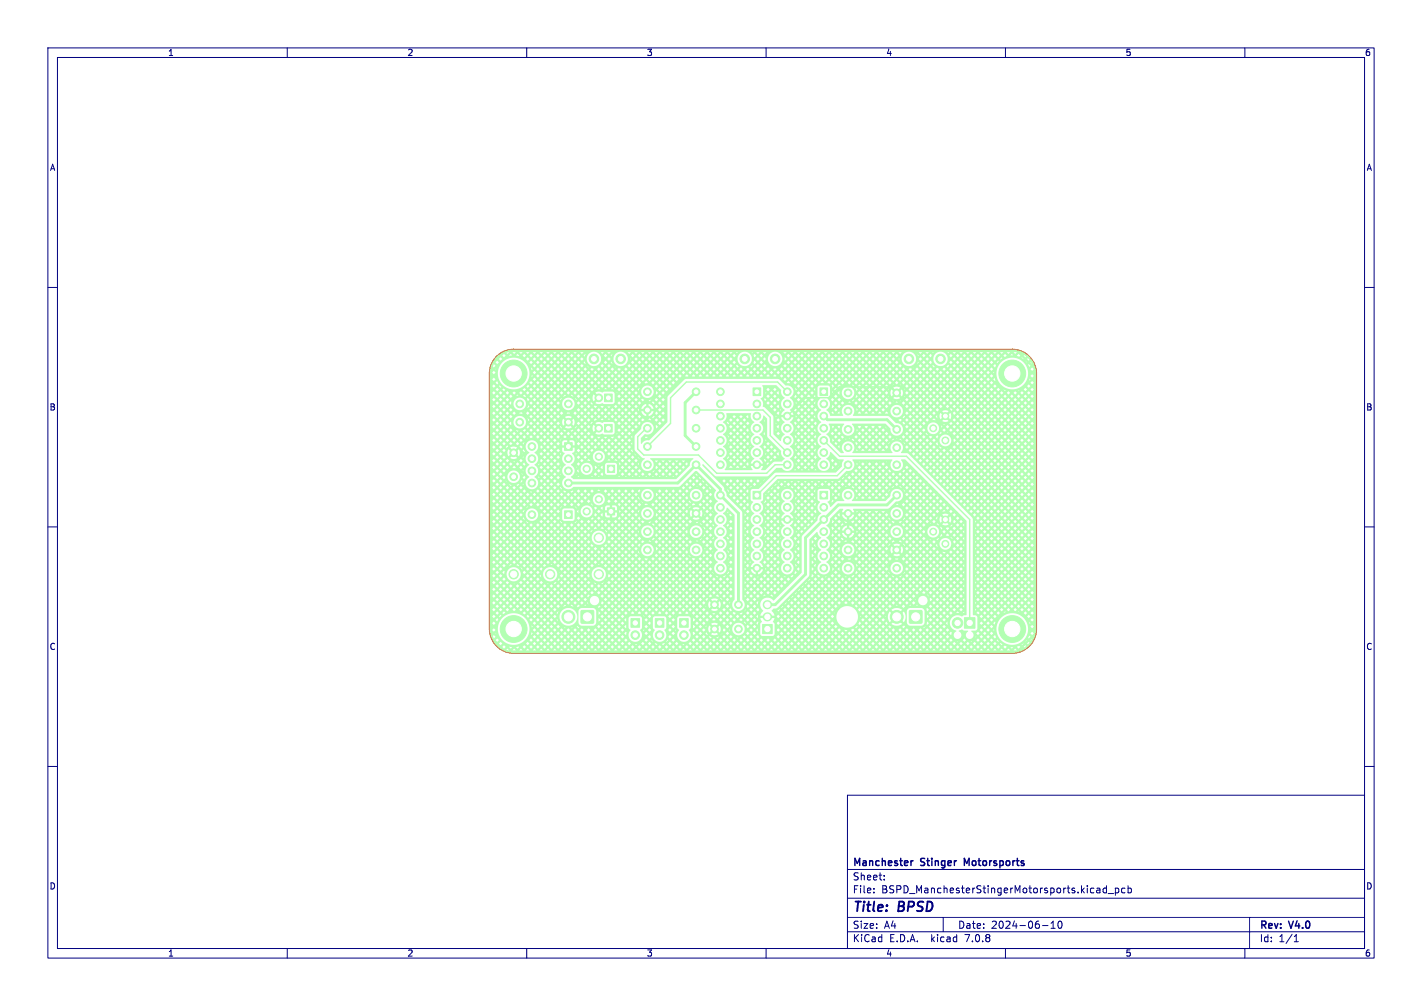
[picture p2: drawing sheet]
<svg xmlns="http://www.w3.org/2000/svg" width="297mm" height="210mm" viewBox="0 0 297 210" stroke-linecap="round" stroke-linejoin="round" font-family="sans-serif">
<defs><g id="words">
<g font-size="2.8" fill="#000080">
<text x="178" y="190.9">Title:</text>
<text x="187.7" y="190.9">BPSD</text>
</g>
<g font-size="2.1" fill="#000080">
<text x="178" y="184">Sheet:</text>
<text x="178" y="181.2">Manchester</text>
<text x="192.4" y="181.2">Stinger</text>
<text x="202.1" y="181.2">Motorsports</text>
<text x="178" y="186.7">File:</text>
<text x="184.1" y="186.7">BSPD_ManchesterStingerMotorsports.kicad_pcb</text>
<text x="178" y="196.9">KiCad</text>
<text x="178" y="194.1">Size:</text>
<text x="184.7" y="194.1">A4</text>
<text x="185.7" y="196.9">E.D.A.</text>
<text x="194.6" y="196.9">kicad</text>
<text x="200" y="194.1">Date:</text>
<text x="201.8" y="196.9">7.0.8</text>
<text x="207" y="194.1">2024-06-10</text>
<text x="263" y="194.3">Rev:</text>
<text x="263" y="196.9">Id:</text>
<text x="267.1" y="196.9">1/1</text>
<text x="269.4" y="194.3">V4.0</text>
</g>
<g font-size="1.8" fill="#000080">
<text x="35" y="11.9">1</text>
<text x="85" y="11.9">2</text>
<text x="135" y="11.9">3</text>
<text x="185" y="11.9">4</text>
<text x="235" y="11.9">5</text>
<text x="285" y="11.9">6</text>
<text x="10.3" y="35.9">A</text>
<text x="285.4" y="35.9">A</text>
<text x="10.3" y="85.9">B</text>
<text x="285.3" y="85.9">B</text>
<text x="10.3" y="135.9">C</text>
<text x="285.3" y="135.9">C</text>
<text x="10.3" y="185.9">D</text>
<text x="285.3" y="185.9">D</text>
<text x="35" y="199.9">1</text>
<text x="85" y="199.9">2</text>
<text x="135" y="199.9">3</text>
<text x="185" y="199.9">4</text>
<text x="235" y="199.9">5</text>
<text x="285" y="199.9">6</text>
</g>
</g></defs>
<g fill="#b3ffb3" stroke="#b3ffb3" stroke-width=".21">
<path d="M157.3 81h1.6v1.6h-1.6z"/>
<path d="M141.9 129.1h1.8v1.8h-1.8z"/>
<path d="M126.9 97.1h1.5v1.5h-1.5z"/>
<path d="M126.3 88.6h1.6v1.6h-1.6z"/>
<path d="M136.9 129.1h1.8v1.8h-1.8z"/>
<path d="M171.3 102.6h1.6v1.6h-1.6z"/>
<path d="M201.4 128.9h2.2v2.2h-2.2z"/>
<path d="M121.4 127.5h2.6v2.5h-2.6z"/>
<path d="M117.9 106.6h1.6v1.6h-1.6z"/>
<path d="M126.3 82.3h1.6v1.6h-1.6z"/>
<path d="M159.3 130.4h2v1.9h-2z"/>
<path d="M190 127.5h2.5v2.5h-2.5z"/>
<path d="M131.8 129.1h1.8v1.8h-1.8z"/>
<path d="M117.9 92.4h1.6v1.6h-1.6z"/>
<path d="M171.3 81h1.6v1.6h-1.6z"/>
<path d="M126.9 106h1.5v1.5h-1.5z"/>
<path d="M157.3 102.6h1.6v1.6h-1.6z"/>
<circle cx="158.1" cy="84.3" r=".8"/>
<circle cx="158.1" cy="86.9" r=".8"/>
<circle cx="158.1" cy="89.4" r=".8"/>
<circle cx="158.1" cy="91.9" r=".8"/>
<circle cx="158.1" cy="94.5" r=".8"/>
<circle cx="158.1" cy="97" r=".8"/>
<circle cx="150.5" cy="97" r=".8"/>
<circle cx="150.5" cy="94.5" r=".8"/>
<circle cx="150.5" cy="91.9" r=".8"/>
<circle cx="150.5" cy="89.4" r=".8"/>
<circle cx="150.5" cy="86.9" r=".8"/>
<circle cx="150.5" cy="84.3" r=".8"/>
<circle cx="150.5" cy="81.8" r=".8"/>
<circle cx="145.4" cy="97" r=".8"/>
<circle cx="135.2" cy="97" r=".8"/>
<circle cx="145.4" cy="111" r=".8"/>
<circle cx="135.2" cy="111" r=".8"/>
<circle cx="142.8" cy="132.6" r=".9"/>
<circle cx="125.1" cy="95.3" r=".75"/>
<circle cx="122.5" cy="97.9" r=".75"/>
<circle cx="125.1" cy="89.4" r=".8"/>
<circle cx="197.5" cy="113.5" r=".72"/>
<circle cx="194.9" cy="111" r=".72"/>
<circle cx="197.5" cy="108.5" r=".72"/>
<circle cx="137.8" cy="132.6" r=".9"/>
<circle cx="172.1" cy="105.9" r=".8"/>
<circle cx="172.1" cy="108.4" r=".8"/>
<circle cx="172.1" cy="111" r=".8"/>
<circle cx="172.1" cy="113.5" r=".8"/>
<circle cx="172.1" cy="116.1" r=".8"/>
<circle cx="172.1" cy="118.6" r=".8"/>
<circle cx="164.4" cy="118.6" r=".8"/>
<circle cx="164.4" cy="116.1" r=".8"/>
<circle cx="164.4" cy="113.5" r=".8"/>
<circle cx="164.4" cy="111" r=".8"/>
<circle cx="164.4" cy="108.4" r=".8"/>
<circle cx="164.4" cy="105.9" r=".8"/>
<circle cx="164.4" cy="103.4" r=".8"/>
<circle cx="211.4" cy="131.3" r="2.8"/>
<circle cx="154.2" cy="126.2" r=".8"/>
<circle cx="149.2" cy="126.2" r=".8"/>
<circle cx="200" cy="130" r="1.1"/>
<circle cx="196.4" cy="74.9" r="1"/>
<circle cx="118.7" cy="128.8" r="1.35"/>
<circle cx="187.3" cy="114.8" r=".8"/>
<circle cx="177.1" cy="114.8" r=".8"/>
<circle cx="111.1" cy="107.4" r=".8"/>
<circle cx="125.1" cy="83.1" r=".8"/>
<circle cx="107.3" cy="99.5" r=".8"/>
<circle cx="107.3" cy="94.5" r=".8"/>
<circle cx="155.5" cy="74.9" r="1"/>
<circle cx="124" cy="74.9" r="1"/>
<circle cx="187.3" cy="93.5" r=".8"/>
<circle cx="177.1" cy="93.5" r=".8"/>
<circle cx="118.7" cy="88.1" r=".8"/>
<circle cx="108.6" cy="88.1" r=".8"/>
<circle cx="145.4" cy="89.4" r=".8"/>
<circle cx="135.2" cy="89.4" r=".8"/>
<circle cx="187.3" cy="85.8" r=".8"/>
<circle cx="177.1" cy="85.8" r=".8"/>
<circle cx="187.3" cy="118.6" r=".8"/>
<circle cx="177.1" cy="118.6" r=".8"/>
<circle cx="154.2" cy="131.3" r=".8"/>
<circle cx="149.2" cy="131.3" r=".8"/>
<circle cx="187.3" cy="128.8" r="1.35"/>
<circle cx="132.7" cy="132.6" r=".9"/>
<circle cx="187.3" cy="111" r=".8"/>
<circle cx="177.1" cy="111" r=".8"/>
<circle cx="211.4" cy="78" r="2.8"/>
<circle cx="118.7" cy="95.8" r=".8"/>
<circle cx="118.7" cy="98.3" r=".8"/>
<circle cx="118.7" cy="100.8" r=".8"/>
<circle cx="111.1" cy="100.8" r=".8"/>
<circle cx="111.1" cy="98.3" r=".8"/>
<circle cx="111.1" cy="95.8" r=".8"/>
<circle cx="111.1" cy="93.2" r=".8"/>
<circle cx="172.1" cy="84.3" r=".8"/>
<circle cx="172.1" cy="86.9" r=".8"/>
<circle cx="172.1" cy="89.4" r=".8"/>
<circle cx="172.1" cy="91.9" r=".8"/>
<circle cx="172.1" cy="94.5" r=".8"/>
<circle cx="172.1" cy="97" r=".8"/>
<circle cx="164.4" cy="97" r=".8"/>
<circle cx="164.4" cy="94.5" r=".8"/>
<circle cx="164.4" cy="91.9" r=".8"/>
<circle cx="164.4" cy="89.4" r=".8"/>
<circle cx="164.4" cy="86.9" r=".8"/>
<circle cx="164.4" cy="84.3" r=".8"/>
<circle cx="164.4" cy="81.8" r=".8"/>
<circle cx="161.9" cy="74.9" r="1"/>
<circle cx="187.3" cy="107.2" r=".8"/>
<circle cx="177.1" cy="107.2" r=".8"/>
<circle cx="187.3" cy="97" r=".8"/>
<circle cx="177.1" cy="97" r=".8"/>
<circle cx="107.3" cy="78" r="2.8"/>
<circle cx="145.4" cy="107.2" r=".8"/>
<circle cx="135.2" cy="107.2" r=".8"/>
<circle cx="125.1" cy="119.9" r=".97"/>
<circle cx="114.9" cy="119.9" r=".97"/>
<circle cx="107.3" cy="119.9" r=".97"/>
<circle cx="125.1" cy="112.3" r=".97"/>
<circle cx="145.4" cy="114.8" r=".8"/>
<circle cx="135.2" cy="114.8" r=".8"/>
<circle cx="197.5" cy="91.9" r=".72"/>
<circle cx="194.9" cy="89.4" r=".72"/>
<circle cx="197.5" cy="86.9" r=".72"/>
<circle cx="145.4" cy="103.4" r=".8"/>
<circle cx="135.2" cy="103.4" r=".8"/>
<circle cx="187.3" cy="89.6" r=".8"/>
<circle cx="177.1" cy="89.6" r=".8"/>
<circle cx="145.4" cy="81.8" r=".8"/>
<circle cx="135.2" cy="81.8" r=".8"/>
<circle cx="129.6" cy="74.9" r="1"/>
<circle cx="189.8" cy="74.9" r="1"/>
<circle cx="118.7" cy="84.3" r=".8"/>
<circle cx="108.6" cy="84.3" r=".8"/>
<circle cx="145.4" cy="85.6" r=".8"/>
<circle cx="135.2" cy="85.6" r=".8"/>
<circle cx="187.3" cy="82" r=".8"/>
<circle cx="177.1" cy="82" r=".8"/>
<circle cx="125.1" cy="104.2" r=".75"/>
<circle cx="122.5" cy="106.8" r=".75"/>
<circle cx="145.4" cy="93.2" r=".8"/>
<circle cx="135.2" cy="93.2" r=".8"/>
<circle cx="187.3" cy="103.4" r=".8"/>
<circle cx="177.1" cy="103.4" r=".8"/>
<circle cx="158.1" cy="105.9" r=".8"/>
<circle cx="158.1" cy="108.5" r=".8"/>
<circle cx="158.1" cy="111" r=".8"/>
<circle cx="158.1" cy="113.5" r=".8"/>
<circle cx="158.1" cy="116.1" r=".8"/>
<circle cx="158.1" cy="118.6" r=".8"/>
<circle cx="150.5" cy="118.6" r=".8"/>
<circle cx="150.5" cy="116.1" r=".8"/>
<circle cx="150.5" cy="113.5" r=".8"/>
<circle cx="150.5" cy="111" r=".8"/>
<circle cx="150.5" cy="108.5" r=".8"/>
<circle cx="150.5" cy="105.9" r=".8"/>
<circle cx="150.5" cy="103.4" r=".8"/>
<circle cx="107.3" cy="131.3" r="2.8"/>
</g>
<path d="M160.2 128.8h.1M160.2 126.2h.1" fill="none" stroke="#b3ffb3" stroke-width="1.9"/>
<path d="M135.2 89.4h-.2l-1.8 1.8v2.5l1.3 1.3h11.4l3.8 3.8h10.4l1.8-1.8h2.5M145.4 85.6h14l1.5 1.5v3.8l3.5 3.6M164.4 81.8l-2-2h-19l-3.3 3.3v5.3l-4.9 4.8M172.1 91.9l3.3 3.3h13.9l13.2 13.3v21.5M177.1 97l-2.3 2.3h-12.7l-4 4.1M187.3 82l-1.3-1.2h-10.7l-2.3 2.2h-4.7l-3.9 3.9" fill="none" stroke="#b3ffb3" stroke-width=".3"/>
<path d="M145.4 81.8l-2.3 2.3v6.8l2.3 2.3M172.1 86.9l.7 .7h12.5l2 2M118.7 100.8h22.9l3.8-3.8 5.1 5.1v1.3l3.7 3.7v19.1M187.3 103.4l-2 2h-10.2l-6.9 6.9v7.6l-6.3 6.3h-1.6" fill="none" stroke="#b3ffb3" stroke-width=".6"/>
<g fill="#b3ffb3">
<path d="M159.4 86.8h.2l.6 .6v.6h-.5v-.4l-.1 .3 .1 .1h.5v2.8h-.5v-.6l-.3 .4 .3 .3 .5-.1 .1 .5 .7 .6h-.9l-.2-.2v.4l.2-.2h.9l.7 .7h-.9l-.4-.3-.3 .3 .3 .4 .4-.4h.9l.7 .7h-.9l-.4-.3-.3 .3h-.7l-.4-.3-.3 .3 .3 .4 .4-.4h.7l.3 .4 .4-.4h.9l.7 .7h-.9l-.4-.3-.3 .3h-.7l-.4-.3-.3 .3 .3 .4 .4-.4h.7l.3 .4 .4-.4h.9l.1 .9h-.5l-.2-.5-.3 .3h-.7l-.4-.3-.3 .3h-.7l-.2-.1-.1 .4 .3-.3h.7l.3 .4 .4-.4h.7l.3 .4 .2-.2h.5l.4 .6h-1.4l-.4-.4-.3 .4h-.7l-.4-.4-.3 .4 .3 .3 .4-.3h.7l.3 .3 .4-.3h1.4l.3 .2-.3 .3h-2.3l-.2-.2-.3 .4h-.7l-.4-.4-.2 .2 .3 .4 .3-.2h.7l.2 .1 .3-.3h2.3l-.3 .3-1.5 .1-.5 .3h-.7l-.2-.2-.3 .4 .1 .1 .4-.3h.7l-1.5 1.5-.8-.1 .4-.8h-1v-.5h1l-.3-.6-.5-.4a1.42 1.42 0 0 0 .8-1.3 1.42 1.42 0 0 0-.8-1.3 1.42 1.42 0 0 0 .8-1.3 1.42 1.42 0 0 0-.8-1.2 1.42 1.42 0 0 0 .8-1.3 1.42 1.42 0 0 0-.8-1.3 1.43 1.43 0 0 0 .8-1.3z"/>
<path d="M151.7 86.3h5.1v.9h-.5v-.5h-.3l-.2 .3h-.7l-.2-.3h-.3l-.2 .3h-.7l-.2-.3h-.3l-.2 .3 .3 .3 .4-.3h.7l.4 .3 .3-.3h.7l.4 .3 .6-.1 .3 .5h-1.3l-.3-.4-.4 .4h-.7l-.3-.4-.4 .4h-.7l-.4-.4-.3 .4 .3 .3 .4-.3h.7l.4 .3 .3-.3h.7l.4 .3 .3-.3h1.3l.4 .4-.2 .3h-.8l-.3-.4-.4 .4h-.7l-.3-.4-.4 .4h-.7l-.4-.4-.3 .4h-.7l-.4-.4-.1 .2 .3 .4 .2-.2h.7l.3 .3 .4-.3h.7l.4 .3 .3-.3h.7l.4 .3 .3-.3h.8l-.5 .7h-1l-.3-.4-.4 .4h-.7l-.3-.4-.4 .4h-.7l-.4-.4-.3 .4 .3 .3 .4-.3h.7l.4 .3 .3-.3h.7l.4 .3 .3-.3h1l.1 .9h-.5l-.2-.6-.4 .4h-.7l-.3-.4-.4 .4h-.7l-.4-.4-.3 .4 .3 .3 .4-.3h.7l.4 .3 .3-.3h.7l.4 .3 .2-.1h.5l.7 .7h-.8l-.2-.3-.8 .1-.3-.4-.4 .4h-.7l-.3-.4-.4 .4h-.7l-.4-.4-.3 .4 .3 .4 .4-.4h.7l.4 .4 .3-.4h.7l.4 .4 .3-.4h.7l.3 .2h.8l-.5 .4h-.6l-.3-.2-.4 .3h-.7l-.3-.3-.4 .3h-.7l-.4-.3-.3 .3h-.7l-.4-.3 .3 .4 .1-.1h.7l.3 .4 .4-.4h.7l.4 .4 .3-.4h.7l.4 .4 .3-.5h.6l-.3 .8h-1l-.3-.3-.4 .3h-.7l-.3-.3-.4 .3h-.7l-.4-.3-.3 .3 .3 .4 .4-.4h.7l.4 .4 .3-.4h.7l.4 .4 .3-.4h1l.2 .8h-.5l-.3-.4-.4 .3h-.7l-.3-.3-.4 .3h-.7l-.4-.3-.3 .3-.8-.1-.3 .5 .4-.4h.7l.3 .4 .4-.4h.7l.4 .4 .3-.4h.7l.4 .4 .3-.3h.5l.6 .5-.9-.1-.2 .2h-.7l-.3-.3-.4 .3h-.7l-.3-.3-.4 .3h-.7l-.4-.3-.3 .3 .3 .4 .4-.4h.7l.4 .4 .3-.4h.7l.4 .4 .3-.4 .8 .1 .2-.2h.8l-.7 .7h-.5l-.2-.2-.4 .3h-.7l-.3-.3-.4 .3h-.7l-.4-.3-.3 .3-.8-.1v.2l.8-.1 .3 .4 .4-.4h.7l.4 .4 .3-.4h.7l.4 .4 .2-.5h.5l-.1 .8h-1l-.3-.3-.4 .3h-.7l-.3-.3-.4 .3h-.7l-.4-.3-.3 .3 .3 .4 .4-.4h.7l.4 .4 .3-.4h.7l.4 .4 .3-.4h1l.4 .8h-.7l-.3-.4-.4 .4h-.7l-.3-.4-.4 .4h-.7l-.4-.4-.3 .4h-.7l-.2-.2-.3 .4 .1 .1 .4-.3h.7l.3 .3 .4-.3h.7l.4 .3 .3-.3h.7l.4 .3 .3-.3h.7l.4 .3-.5 .4h-1.3l-.3-.4-.4 .4h-.7l-.3-.4-.4 .4h-.7l-.4-.4-.3 .4 .3 .3 .4-.3h.7l.4 .3 .3-.3h.7l.4 .3 .3-.3h1.3l-.3 .6h1l-.1 .2h-1.3l-.2-.5-.4 .4h-.7l-.3-.4-.4 .4h-.7l-.4-.4-.3 .4 .3 .3 .4-.3h.7l.4 .3 .3-.3h.7l.4 .3 .2-.2h1.3l.1 .3h-1l.1 .3h-1.1l-.3-.4-.4 .4h-.7l-.3-.4-.4 .4h-.7l-.4-.4-.3 .4h4.6l.3 .4-.1 .2-5.7-.1a1.46 1.46 0 0 0-.4-2.3 1.42 1.42 0 0 0 .8-1.3 1.42 1.42 0 0 0-.8-1.3 1.42 1.42 0 0 0 .8-1.3 1.42 1.42 0 0 0-.8-1.2 1.42 1.42 0 0 0 .8-1.3 1.42 1.42 0 0 0-.8-1.3 1.68 1.68 0 0 0 .7-1.8z"/>
<path d="M159.2 80.4h2.9l.9 .9h-.8l-.4-.3-.3 .3h-.7l-.4-.3-.3 .3 .3 .4 .4-.4h.7l.3 .4 .4-.4h.8l.2 .1v.8h-.5l-.2-.5-.3 .3h-.7l-.4-.3-.3 .3h-.7l-.2-.2v.4l.2-.2h.7l.3 .4 .4-.4h.7l.3 .4 .2-.2h.5l.3 .5h-1.3l-.4-.3-.3 .3h-.7l-.4-.3-.3 .3 .3 .4 .4-.4h.7l.3 .4 .4-.4h1.3l.4 .3-.4 .4h-.6l-.4-.3-.3 .3h-.7l-.4-.3-.3 .3h-.7l-.4-.3-.1 .2 .2 .4 .3-.3h.7l.3 .4 .4-.4h.7l.3 .4 .4-.4h.6l-.4 .7h-.9l-.4-.3-.3 .3h-.7l-.4-.3-.3 .3 .3 .4 .4-.4h.7l.3 .4 .4-.4h.9l.2 .9h-.5l-.3-.5-.3 .3h-.7l-.4-.3-.3 .3 .3 .4 .4-.4h.7l.3 .4 .3-.2h.5l.6 .5-.7 .1-.2-.2-.8 .2-.4-.4-.3 .4 .3 .3 .4-.3h.7l.1 .1 .9-.1-.6 .5h-.5l-.3-.2-.3 .4 .3 .3 .3-.5h.5l-.1 .5h.9l-.1 .4h-1.8l-.2-.3v.4l.2-.1h1.8l.1 .1h-.9l.3 .6h-.6l-.4-.4-.3 .4 .3 .3 .4-.3h.6l.4 .4h-.7l-.3 .3h-.7l-.2-.2v.3l.2-.1h.7l.3-.3h.7l-.7 .8h-.5l-.2-.2-.3 .4 .3 .3 .2-.5h.5v.9h-1l-.2-.2v.4l.2-.2h1l.5 .7h-.8l-.4-.4-.3 .4 .3 .4 .4-.4h.8l.2 .1-.1 .2a1.71 1.71 0 0 0-.8 1.3l-1.5-1.4-.1-3.9-2.1-2a1.63 1.63 0 0 0-.4-1.6l.5-.5v-1.8z"/>
<path d="M103.6 74.5l1.6-1.2 1-.3 1.1-.1h104.1l1.3 .2 1.2 .4h-16l.1 .2 .3-.2h.7l.3 .4 .4-.4h.7l.3 .4 .4-.4h.7l.3 .4 .4-.4h.7l.4 .4 .3-.4h.7l.4 .4 .3-.4h.7l.4 .4 .3-.4h.7l.4 .4 .4-.4h.7l.3 .4 .4-.4h.7l.3 .4 .4-.4h.7l.3 .4 .4-.4h1.5l1.2 .9h-.8l-.4-.3-.8 .1-.4-.3-.2 .3h-.9l-.3-.3-.3 .3h1.4h-2.1l-.4-.3-.3 .3h-.7l-.4-.3-.4 .3h-.7l-.3-.3-.4 .3h-.7l-.3-.3-.4 .3h-.7l-.3-.3-.4 .3h-.7l-.4-.3-.3 .3h-.7l-.4-.3-.3 .3h-.7l-.4-.3-.3 .3h-.7l-.4-.3-.3 .3 .3 .4 .4-.4h.7l.3 .4 .4-.4h.7l.3 .4 .4-.4h.7l.3 .4 .4-.4h.7l.4 .4 .3-.4h.7l.4 .4 .3-.4h.7l.4 .4 .3-.4h.7l.4 .4 .4-.4h.7l.2 .3 .5-.3h2.1l.5 .3 .2-.3h.7l.4 .4 .1-.2h.8l.5 .7h-.6l-.3-.3-.2 .1h-.7l-.3-.3-.2 .1 .5 .3 .7-.1 .4 .4 .1-.2h.6l.5 .9h-.6l-.2-.4-.8 .1-.4-.4 .4 .4h.7l.3 .3h.6l.1 .4h-1l-.3-.4-.2 .1 .3 .5 .2-.2h1l.2 .7h-.5l-.3-.4-.4 .4 .4 .3 .3-.3h.5l.1 .9h-1.8a3.3 3.3 0 0 0-4.1-3.2h-1.2l-.2-.2-.3 .3h-.7l-.4-.3-.4 .3h-.7l-.3-.3-.4 .3h-.7l-.3-.3-.4 .3h-.7l-.3-.3-.4 .3h-.7l-.4-.3-.3 .3h-.7l-.4-.3-.3 .3h-.7l-.4-.3-.3 .3h-1.1v-.2a1.5 1.5 0 0 0-2-1.2h-4l.3 .4 .4-.4h.7l.4 .4 .3-.4h.7l.2 .2 .1-.2h.9l-.7 .6h-.6l-.2-.2-.4 .3h-.7l-.4-.3-.3 .3h-.7l-.3-.3 .2 .5 .1-.2h.7l.3 .4 .4-.4h.7l.4 .4 .2-.5h.6l-.3 .8h-.9l-.3-.3-.4 .3h-.7l-.4-.3-.3 .3h-.6v-.2a1.5 1.5 0 0 0-2-1.2h-25.7l.4 .4 .3-.4h.7l.4 .4 .3-.4h.7l.4 .4 .3-.4h.7l.4 .4 .4-.4h.7l.3 .4 .4-.4h.7l.3 .4 .4-.4h.7l.3 .4 .4-.4h.7l.4 .4 .3-.4h.7l.4 .4 .3-.4h.7l.4 .4 .3-.4h.7l.4 .4 .4-.4h.7l.3 .4 .4-.4h.7l.3 .4 .4-.4h.7l.3 .4 .4-.4h.7l.4 .4 .3-.4h.7l.4 .4 .3-.4h.7l.4 .4 .3-.4h.7l.4 .4 .4-.4h.9l-.8 .7h-.9l-.3-.3-.4 .3h-.7l-.3-.3-.4 .3h-.7l-.3-.3-.4 .3h-.7l-.4-.3-.3 .3h-.7l-.4-.3-.3 .3h-.7l-.4-.3-.3 .3h-.7l-.4-.3-.4 .3h-.7l-.3-.3-.4 .3h-.7l-.3-.3-.4 .3h-.7l-.3-.3-.4 .3h-.7l-.4-.3-.3 .3h-.7l-.4-.3-.3 .3h-.7l-.4-.3-.3 .3h-.7l-.4-.3-.3 .3h-.8l-.3-.3-.4 .3h-.7l-.3-.3-.4 .3h-.7l-.3-.3-.4 .3 .4 .4 .3-.4h.7l.4 .4 .3-.4h.7l.4 .4 .3-.4h.8l.3 .4 .4-.4h.7l.3 .4 .4-.4h.7l.3 .4 .4-.4h.7l.3 .4 .4-.4h.7l.4 .4 .3-.4h.7l.4 .4 .3-.4h.7l.4 .4 .3-.4h.7l.4 .4 .4-.4h.7l.3 .4 .4-.4h.7l.3 .4 .4-.4h.7l.3 .4 .4-.4h.7l.4 .4 .3-.4h.7l.4 .4 .3-.4h.7l.4 .4 .3-.4h.9l-.2 .9h-.5v-.4l-.2 .2h-.7l-.3-.3-.4 .3h-.7l-.3-.3-.4 .3h-.7l-.3-.3-.4 .3h-.7l-.4-.3-.3 .3h-.7l-.4-.3-.3 .3h-.7l-.4-.3-.3 .3h-.7l-.4-.3-.4 .3h-.7l-.3-.3-.4 .3h-.7l-.3-.3-.4 .3h-.7l-.3-.3-.4 .3h-.7l-.4-.3-.3 .3h-.7l-.4-.3-.3 .3h-.7l-.4-.3-.3 .3h-.7l-.4-.3-.4 .3h-.7l-.3-.3-.4 .3h-.7l-.3-.3-.4 .3h-.7l-.3-.3-.1 .3h-.5a1.5 1.5 0 0 0-2.1-1.4h-4.3l.1 .2 .1-.2h.7l.4 .4 .4-.4h.7l.3 .4 .4-.4h1.2l-.7 .7h-1.2l-.4-.3-.3 .3h-.8l-.3-.3-.2 .2 .2 .5 .3-.4h.8l.3 .4 .4-.4h1.2l-.2 .9h-.5v-.3l-.2-.2-.3 .3h-.7l-.4-.3-.3 .3h-1a1.5 1.5 0 0 0-2-1.4h-23.9l.3 .4 .4-.4h.7l.3 .4 .4-.4h.7l.4 .4 .3-.4h.7l.4 .4 .3-.4h.7l.4 .4 .3-.4h.7l.4 .4 .4-.4h.7l.3 .4 .4-.4h.7l.3 .4 .4-.4h.7l.3 .4 .4-.4h.7l.4 .4 .3-.4h.7l.4 .4 .3-.4h.7l.4 .4 .3-.4h.7l.4 .4 .4-.4h.7l.3 .4 .4-.4h.7l.3 .4 .4-.4h.7l.3 .4 .4-.4h.7l.2 .3 .2-.3h.9l-.8 .7h-.5l-.4-.3-.3 .3h-.7l-.4-.3-.3 .3h-.7l-.4-.3-.3 .3h-.7l-.4-.3-.3 .3h-.8l-.3-.3-.4 .3h-.7l-.3-.3-.4 .3h-.7l-.3-.3-.4 .3h-.7l-.4-.3-.3 .3h-.7l-.4-.3-.3 .3h-.7l-.4-.3-.3 .3h-.7l-.4-.3-.3 .3h-.8l-.3-.3-.4 .3h-.7l-.3-.3-.4 .3h-.7l-.3-.3-.4 .3h-.7l-.3-.3-.4 .3h-.7l-.4-.3-.3 .3 .3 .4 .4-.4h.7l.4 .4 .3-.4h.7l.4 .4 .3-.4h.7l.4 .4 .3-.4h.7l.4 .4 .3-.4h.8l.3 .4 .4-.4h.7l.3 .4 .4-.4h.7l.3 .4 .4-.4h.7l.3 .4 .4-.4h.7l.4 .4 .3-.4h.7l.4 .4 .3-.4h.7l.4 .4 .3-.4h.8l.3 .4 .4-.4h.7l.3 .4 .4-.4h.7l.3 .4 .4-.4h.7l.3 .4 .4-.4h.5l-.2 .7h-1l-.4-.3-.3 .3h-.7l-.4-.3-.3 .3h-.7l-.4-.3-.3 .3h-.7l-.4-.3-.4 .3h-.7l-.3-.3-.4 .3h-.7l-.3-.3-.4 .3h-.7l-.3-.3-.4 .3h-.7l-.4-.3-.3 .3h-.7l-.4-.3-.3 .3h-.7l-.4-.3-.3 .3h-.7l-.4-.3-.4 .3h-.7l-.3-.3-.4 .3h-.7l-.3-.3-.4 .3h-.7l-.3-.3-.4 .3h-.7l-.4-.3-.3 .3h-.7l-.2-.1v.1h-.5a1.5 1.5 0 0 0-2-1.4h-3.6l.3 .4 .3-.4h.7l.4 .4 .3-.4h1.6l-.6 .4h-.6l-.4 .3h-.7l-.3-.3-.4 .3 .4 .4 .3-.4h.7l.2 .2 .2-.5h.6l-.3 .5-.1 .5h-.6l-.3-.3-.3 .3h-1.3l-.1-.2a1.5 1.5 0 0 0-2-1.2h-17.3l-.5 .2 .3 .2 .3-.4h.7l.4 .4 .3-.4h.7l.4 .4 .4-.4h.7l.3 .4 .4-.4h.7l.3 .4 .4-.4h.7l.3 .4 .4-.4h.7l.4 .4 .3-.4h.7l.4 .4 .3-.4h.7l.4 .4 .3-.4h.7l.4 .4 .4-.4h.7l.3 .4 .4-.4h.7l.3 .4 .4-.4h1.6l-.6 .4h-.7l-.3 .3h-.7l-.4-.3-.3 .3h-.7l-.4-.3-.3 .3h-.8l-.3-.3-.4 .3h-.7l-.3-.3-.4 .3h-.7l-.3-.3-.4 .3h-.7l-.3-.3-.4 .3h-.7l-.4-.3-.3 .3h-.7l-.4-.3-.3 .3h-.7l-.4-.3-.3 .3h-.8l-.3-.3-.3 .3h-.8l-.3-.3-.4 .3h-.7l-.3-.3-.4 .3 .4 .4 .3-.4h1.4l1.4 .1 .8-.1 .3 .4 .4-.4h.7l.3 .4 .4-.4h.7l.3 .4 .4-.4h.7l.4 .4 .3-.4h.7l.4 .4 .3-.4h.7l.4 .4 .3-.4h.7l.4 .4 .3-.4h.8l.3 .4 .4-.4h.7l.3 .4 .4-.4h.7l.2 .3 .2-.6h.6l-.4 1h-.6l-.4-.3-.3 .3h-.7l-.4-.3-.3 .3h-.7l-.4-.3-.4 .3h-.7l-.3-.3-.4 .3h-.7l-.3-.3-.4 .3h-.7l-.3-.3-.4 .3h-.7l-.4-.3-.3 .3h-.7l-.4-.3-.3 .3h-.7l-.4-.3-.3 .3 .3 .4 .4-.4h.7l.3 .4 .4-.4h.7l.3 .4 .4-.4h.7l.4 .4 .3-.4h.7l.4 .4 .3-.4h.7l.4 .4 .3-.4h.7l.4 .4 .4-.4h.7l.3 .4 .4-.4h.7l.3 .4 .4-.4h.6l.4 1h-.6l-.2-.5-.2 .3h-.7l-.4-.4-.3 .4h-.7l-.4-.4-.3 .4h-.8l-.3-.4-.4 .4h-.7l-.3-.4-.4 .4h-.7l-.3-.4-.4 .4h-.7l-.3-.4-.4 .4h-.7l-.4-.4-.3 .4h-.7l-.4-.4-.3 .4 .3 .3 .4-.3h.7l.3 .3 .4-.3h.7l.4 .3 .3-.3h.7l.4 .3 .3-.3h.7l.4 .3 .3-.3h.7l.4 .3 .3-.3h.8l.3 .3 .4-.3h.7l.3 .3 .4-.3h.7l.3 .3h.8a1.51 1.51 0 0 0 1.7 .3 1.51 1.51 0 0 0 .9-1.4h1.3l.3 .4 .3-.4h.6l.1 .5 .4 .6h-.7l-.2-.5-.2 .2h-.7l-.3-.4-.4 .4 .4 .3 .3-.3h.7l.4 .3h.7l.6 .4h-1.7l-.3-.4-.4 .4h-.7l-.3-.4-.4 .4 .3 .2h-2.7l-.4-.3-.7 .1-.4-.4-.3 .4h-.7l-.4-.4-.3 .4h-.7l-.4-.4-.4 .4h-.7l-.3-.4-.4 .4h-.7l-.3-.4-.4 .4h-.7l-.3-.4-.4 .4h-.7l-.4-.4-.3 .4h-.7l-.4-.4-.3 .4 .3 .3 .4-.3h.7l.3 .3 .4-.3h.7l.4 .3 .3-.3h.7l.4 .3 .3-.3h.7l.4 .3 .3-.3h.7l.4 .3 .4-.3h.7l.3 .3 .4-.3h.7l.3 .3 .4-.3h.7l.3 .3h2.9l.3-.3h.7l.4 .3 .3-.3h1.8a1.51 1.51 0 0 0 1.8-1.5h.5v.2l.2-.2h.7l.3 .4 .4-.4h.7l.4 .4 .3-.4h.7l.4 .4 .3-.4h.7l.4 .4 .3-.4h.7l.4 .4 .4-.4h.7l.3 .4 .4-.4h.7l.3 .4 .4-.4h.7l.3 .4 .4-.4h.7l.4 .4 .3-.4h.7l.4 .4 .3-.4h.7l.4 .4 .3-.4h.7l.4 .4 .4-.4h.7l.3 .4 .4-.4h.7l.3 .4 .4-.4h.7l.3 .4 .4-.4h1l.2 .8h-.5l-.4-.4-.3 .4h-.7l-.4-.4-.3 .4h-.7l-.4-.4-.3 .4h-.7l-.4-.4-.3 .4h-.8l-.3-.4-.4 .4h-.7l-.3-.4-.4 .4h-.7l-.3-.4-.4 .4h-.7l-.4-.4-.3 .4h-.7l-.4-.4-.3 .4h-.7l-.4-.4-.3 .4h-.7l-.4-.4-.3 .4h-.8l-.3-.4-.4 .4h-.7l-.3-.4-.4 .4h-.7l-.3-.4-.4 .4h-.7l-.3-.4-.4 .4h-.7l-.4-.4-.3 .4 .3 .3 .4-.3h.7l.4 .3 .3-.3h.7l.4 .3 .3-.3h.7l.4 .3 .3-.3h.7l.4 .3 .3-.3h.8l.3 .3 .4-.3h.7l.3 .3 .4-.3h.7l.3 .3 .4-.3h.7l.3 .3 .4-.3h.7l.4 .3 .3-.3h.7l.4 .3 .3-.3h.7l.4 .3 .3-.3h.8l.3 .3 .4-.3h.7l.3 .3 .4-.3h.7l.3 .3 .4-.3h.7l.3 .3 .4-.3h.5l.2 .1a1.51 1.51 0 0 0 1.6 .5 1.51 1.51 0 0 0 1-1.4h1l.3 .4 .4-.4h.7l.3 .4 .2-.2h.5l.2 .6h-1.2l-.4-.4-.3 .4h-.8l-.3-.4-.2 .5 .2 .2 .3-.3h.8l.3 .3 .4-.3h1.2l.3 .3 .5 .4h-1.3l-.4-.4-.3 .4h-.7l-.4-.4-.4 .4h-.7l-.1-.2-.3 .3h-2.5l-.4-.4-.2 .3h-.7l-.4-.4-.3 .4h-.7l-.4-.4-.3 .4h-.7l-.4-.4-.3 .4h-.7l-.4-.4-.4 .4h-.7l-.3-.4-.4 .4h-.7l-.3-.4-.4 .4h-.7l-.3-.4-.4 .4h-.7l-.4-.4-.3 .4h-.7l-.4-.4-.3 .4h-.7l-.4-.4-.3 .4h-.7l-.4-.4-.4 .4h-.7l-.3-.4-.4 .4h-.7l-.3-.4-.4 .4h-.7l-.3-.4-.4 .4h-.7l-.4-.4-.3 .4h-.7l-.4-.4-.3 .4 .3 .3h-2.7l-.4-.3 .3 .3h2.8l.4-.3h.7l.3 .3 .4-.3h.7l.4 .3 .3-.3h.7l.4 .3 .3-.3h.7l.4 .3 .3-.3h.7l.4 .3 .4-.3h.7l.3 .3 .4-.3h.7l.3 .3 .4-.3h.7l.3 .3 .4-.3h.7l.4 .3 .3-.3h.7l.4 .3 .3-.3h.7l.4 .3 .3-.3h.7l.4 .3 .4-.3h.7l.3 .3 .4-.3h.7l.3 .3 .4-.3h.7l.3 .3 .4-.3h.7l.4 .3 .2-.2h2.5l.1 .2 .3-.3h.7l.4 .3 .4-.3h.7l.3 .3 .4-.3h1.3a1.5 1.5 0 0 0 2-1.5h.5l.1 .4 .3-.4h.7l.4 .4 .3-.4h.7l.4 .4 .3-.4h.7l.4 .4 .4-.4h.7l.3 .4 .4-.4h.7l.3 .4 .4-.4h.7l.3 .4 .4-.4h.7l.4 .4 .3-.4h.7l.4 .4 .3-.4h.7l.4 .4 .3-.4h.7l.4 .4 .4-.4h.7l.3 .4 .4-.4h.7l.3 .4 .4-.4h.7l.3 .4 .4-.4h.7l.4 .4 .3-.4h.7l.4 .4 .3-.4h.7l.4 .4 .3-.4h.7l.2 .2h.5l.2 .6h-.9l-.3-.4-.4 .4h-.7l-.3-.4-.4 .4h-.7l-.3-.4-.4 .4h-.7l-.4-.4-.3 .4h-.7l-.4-.4-.3 .4h-.7l-.4-.4-.3 .4h-.7l-.4-.4-.4 .4h-.7l-.3-.4-.4 .4h-.7l-.3-.4-.4 .4h-.7l-.3-.4-.4 .4h-.7l-.4-.4-.3 .4h-.7l-.4-.4-.3 .4h-.7l-.4-.4-.3 .4h-.7l-.4-.4-.3 .4h-.8l-.3-.4-.4 .4h-.7l-.3-.4-.4 .4h-.7l-.3-.4-.4 .4 .4 .3 .3-.3h.7l.4 .3 .3-.3h.7l.4 .3 .3-.3h.8l.3 .3 .4-.3h.7l.3 .3 .4-.3h.7l.3 .3 .4-.3h.7l.3 .3 .4-.3h.7l.4 .3 .3-.3h.7l.4 .3 .3-.3h.7l.4 .3 .3-.3h.7l.4 .3 .4-.3h.7l.3 .3 .4-.3h.7l.3 .3 .4-.3h.7l.3 .3 .4-.3h.7l.4 .3 .3-.3h.7l.4 .3 .3-.3h.7l.4 .3 .3-.3h.9l.3 .3 .6 .4h-1l-.4-.4-.4 .4h-.7l-.3-.4-.4 .4h-.7l-.3-.4-.4 .4h-.7l-.3-.4-.4 .4h-.7l-.4-.4-.3 .4h-.7l-.4-.4-.3 .4h-.7l-.4-.4-.3 .4h-.7l-.4-.4-.4 .4h-.7l-.3-.4-.4 .4h-.7l-.3-.4-.4 .4h-.7l-.3-.4-.4 .4h-.7l-.4-.4-.3 .4h-.7l-.4-.4-.3 .4h-.7l-.4-.4-.3 .4h-.7l-.4-.4-.4 .4h-.7l-.3-.4-.4 .4h-.7l-.3-.4-.4 .4h-.7l-.3-.4-.4 .4 .4 .3 .3-.3h.7l.4 .3 .3-.3h.7l.4 .3 .3-.3h.7l.4 .3 .4-.3h.7l.3 .3 .4-.3h.7l.3 .3 .4-.3h.7l.3 .3 .4-.3h.7l.4 .3 .3-.3h.7l.4 .3 .3-.3h.7l.4 .3 .3-.3h.7l.4 .3 .4-.3h.7l.3 .3 .4-.3h.7l.3 .3 .4-.3h.7l.3 .3 .4-.3h.7l.4 .3 .3-.3h.7l.4 .3 .3-.3h.7l.4 .3 .3-.3h.7l.4 .3 .4-.3h1a1.5 1.5 0 0 0 1.9-1.5h.6l.3 .4 .4-.4h.7l.4 .4 .3-.4h.9l.3 .9h-.6l-.2-.5-.4 .4h-.7l-.4-.4-.3 .4h-.7l-.2-.2-.2 .5 .4-.3h.7l.3 .3 .4-.3h.7l.4 .3 .2-.2h.6a1.5 1.5 0 0 0 1.7 .6 1.5 1.5 0 0 0 1-1.5h1.1l.3 .4 .4-.4h.7l.3 .4 .4-.4h.7l.3 .4 .4-.4h.7l.4 .4 .3-.4h.7l.4 .4 .3-.4h.7l.4 .4 .3-.4h.7l.4 .4 .4-.4 .8 .2 .4-.3h1.2l-1.3 .6-.8-.1-.4 .4h-.7l-.3-.4-.4 .4h-.7l-.3-.4-.4 .4h-.7l-.3-.4-.4 .4h-.7l-.4-.4-.3 .4h-.7l-.4-.4-.3 .4h-.7l-.4-.4-.3 .4h-.7l-.4-.4-.3 .4 .3 .3 .4-.3h.7l.3 .3 .4-.3h.7l.3 .3 .4-.3h.7l.3 .3 .4-.3h.7l.4 .3 .3-.3h.7l.4 .3 .3-.3h.7l.4 .3 .3-.3h.7l.2 .1 .3-.4h.7l-.7 .8h-.6l-.2-.2-.4 .4h-.7l-.3-.4-.4 .4h-.7l-.3-.4-.4 .4h-.7l-.3-.4-.4 .4h-.7l-.4-.4-.3 .4h-.7l-.4-.4-.3 .4h-.7l-.4-.4-.3 .4h-.7l-.3-.3-.3 .4h-2.5l-.3-.3-.2 .2h-.7l-.3-.4-.4 .4h-.7l-.4-.4-.3 .4 .2 .2-1.3 .1 1.3-.1 .1 .1 .4-.3h.7l.4 .3 .3-.3h.7l.4 .3 .1-.2h2.5l.2 .2 .4-.3h.7l.3 .3 .4-.3h.7l.3 .3 .4-.3h.7l.3 .3 .4-.3h.7l.4 .3 .3-.3h.7l.4 .3 .3-.3h.7l.4 .3 .3-.3h.7l.4 .3 .2-.5h.6l-.3 .9h-.9l-.3-.4-.4 .4h-.7l-.3-.4-.4 .4h-.7l-.3-.4-.4 .4h-.7l-.4-.4-.3 .4h-.7l-.4-.4-.3 .4h-.7l-.4-.4-.3 .4h-.7l-.4-.4-.4 .4h-.7l-.3-.3-.4 .3h-.7l-.4-.3-.3 .3h-.7l-.3-.4-.4 .4h-.7l-.4-.4-.3 .4h-.7l-.4-.4-.3 .4h-.7l-.2-.2-.5 .2h-.7l-.4-.4-.4 .4h-.7l-.3-.4-.4 .4h-.7l-.3-.4-.4 .4h-.7l-.3-.4-.4 .4h-.7l-.4-.4-.3 .4h-.7l-.4-.4-.3 .4h-.7l-.4-.4-.3 .4h-.7l-.4-.4-.4 .4h-.7l-.3-.4-.4 .4h-.7l-.3-.4-.4 .4h-.7l-.3-.4-.4 .4h-.7l-.4-.4-.3 .4h-.7l-.4-.4-.3 .4h-.7l-.4-.4-.3 .4h-.7l-.4-.4-.3 .4h-.8l-.3-.4-.4 .4h-.7l-.3-.4-.4 .4h-.7l-.3-.4-.4 .4h-.7l-.4-.4-.3 .4-1.3-.2-.1 .2h-.7l-.4-.4-.3 .4h-.7l-.4-.4-.3 .4h-.8l-.3-.4-.4 .4h-.7l-.2-.3-.5 .3h-.7l-.4-.3-.3 .3h-.7l-.4-.4-.3 .4h-.7l-.4-.4-.3 .4h-.7l-.4-.4-.3 .4h-.7l-.4-.4-.3 .4h-.8l-.3-.4-.4 .4h-.7l-.3-.4-.4 .4h-.7l-.3-.4-.4 .4h-.7l-.4-.4-.3 .4h-.7l-.4-.4-.3 .4h-.7l-.4-.4-.3 .4h-.7l-.4-.4-.3 .4h-.8l-.3-.4-.4 .4h-.7l-.3-.4-.4 .4h-.7l-.3-.4-.4 .4h-.7l-.3-.4-.4 .4h-.7l-.4-.4-.3 .4h-.7l-.4-.4-.3 .4h-.7l-.6-.2-.1 .2h-.8l-.3-.4-.4 .4h-.7l-.3-.4-.4 .4h-.7l-.3-.4-.4 .4h-.7l-.5-.2-.2 .2h-.7l-.4-.4-.3 .4h-.7l-.4-.4-.3 .4h-.7l-.4-.4-.3 .4h-.8l-.3-.4-.4 .4h-.7l-.3-.4-.4 .4h-.7l-.3-.4-.4 .4h-.7l-.3-.4-.4 .4h-.7l-.4-.4-.3 .4h-.7l-.4-.4 .1 .6 .3-.2h.7l.3 .3 .4-.3h.7l.4 .3 .3-.3h.7l.4 .3 .3-.3h.7l.4 .3 .3-.3h.7l.4 .3 .3-.3h.8l.3 .3 .4-.3h.7l.3 .3 .4-.3h.7l.3 .3 .4-.3h.7l.4 .3 .3-.3h.7l.4 .3 .3-.3h.7l.4 .3 .3-.3h.7l.4 .3 .3-.3h.8l.3 .3 .4-.3h.7l.3 .3 .4-.3h.7l.3 .3 .4-.3h.7l.4 .3 .3-.3h.7l.4 .3 .3-.3h.7l.4 .3 .3-.3h.7l.4 .3 .3-.3h.8l.3 .3 .4-.3h.7l.3 .3 .4-.3h.7l.3 .3 .4-.3h.7l.3 .3 .4-.3h.7l.4 .3 .3-.3h.7l.4 .3 .3-.3h.7l.4 .3 .3-.3h.8l.3 .3 .4-.3h.7l.3 .3 .4-.3h.7l.3 .3 .4-.3h.7l.3 .3 .4-.3h.7l.4 .3 .3-.3h.7l.4 .3 .3-.3h.7l.4 .3 .3-.3h.8l.3 .3 .4-.3h.7l.3 .3 .4-.3h.7l.3 .3 .4-.3h.7l.3 .3 .4-.3h.7l.4 .3 .3-.3h.7l.4 .3 .3-.3h.7l.4 .3 .3-.3h.8l.3 .3 .4-.3h.7l.3 .3 .4-.3h.7l.3 .3 .4-.3h.7l.3 .3 .4-.3h.7l.4 .3 .3-.3h.7l.4 .3 .3-.3h.7l.4 .3 .3-.3h.7l.4 .3 .4-.3h.7l.3 .3 .4-.3h.7l.3 .3 .4-.3h.7l.3 .3 .4-.3h.7l.4 .3 .3-.3h.7l.4 .3 .3-.3h.7l.4 .3 .3-.3h.7l.4 .3 .4-.3h.7l.3 .3 .4-.3h.7l.3 .3 .4-.3h.7l.3 .3 .4-.3h.7l.4 .3 .3-.3h.7l.4 .3 .3-.3h.7l.4 .3 .3-.3h.7l.4 .3 .4-.3h.7l.3 .3 .4-.3h.7l.3 .3 .4-.3h.7l.3 .3 .4-.3h.7l.4 .3 .3-.3h.7l.4 .3 .3-.3h.7l.4 .3 .3-.3h.9l-.2 .5h-.5l-.2 .2h-.7l-.3-.4-.4 .4h-.7l-.3-.4-.4 .4h-.7l-.3-.4-.4 .4h-.7l-.4-.4-.3 .4h-.7l-.4-.4-.3 .4h-.7l-.4-.4-.3 .4h-.7l-.4-.4-.4 .4h-.7l-.3-.4-.4 .4h-.7l-.3-.4-.4 .4h-.7l-.3-.4-.4 .4h-.7l-.4-.4-.3 .4h-.7l-.4-.4-.3 .4h-.7l-.4-.4-.3 .4h-.7l-.4-.4-.4 .4h-.7l-.3-.4-.4 .4h-.7l-.3-.4-.4 .4h-.7l-.3-.4-.4 .4h-.7l-.4-.4-.3 .4h-.7l-.4-.4-.3 .4h-.7l-.4-.4-.3 .4h-.7l-.4-.4-.4 .4h-.7l-.3-.4-.4 .4h-.7l-.3-.4-.4 .4h-.7l-.3-.4-.4 .4h-.7l-.4-.4-.3 .4h-.7l-.4-.4-.3 .4h-.7l-.4-.4-.3 .4h-.7l-.4-.4-.4 .4h-.7l-.3-.4-.4 .4h-.7l-.3-.4-.4 .4h-.7l-.3-.4-.4 .4h-.7l-.4-.4-.3 .4h-.7l-.4-.4-.3 .4h-.7l-.4-.4-.3 .4h-.7l-.4-.4-.4 .4h-.7l-.3-.4-.4 .4h-.7l-.3-.4-.4 .4h-.7l-.3-.4-.4 .4h-.7l-.4-.4-.3 .4h-.7l-.4-.4-.3 .4h-.7l-.4-.4-.3 .4h-.7l-.4-.4-.4 .4h-.7l-.3-.4-.4 .4h-.7l-.3-.4-.4 .4h-.7l-.3-.4-.4 .4h-.7l-.4-.4-.3 .4h-.7l-.4-.4-.3 .4h-.7l-.4-.4-.3 .4h-.7l-.4-.4-.4 .4h-.7l-.3-.4-.4 .4h-.7l-.3-.4-.4 .4h-.7l-.3-.4-.4 .4h-.7l-.4-.4-.3 .4h-.7l-.4-.4-.3 .4h-.7l-.4-.4-.3 .4h-.7l-.4-.4-.4 .4h-.7l-.3-.4-.4 .4h-.7l-.3-.4-.4 .4h-.7l-.3-.4-.4 .4h-.7l-.4-.4-.3 .4h-.7l-.4-.4-.3 .4h-.7l-.4-.4-.3 .4h-.7l-.4-.4-.4 .4h-.7l-.3-.4-.4 .4h-.7l-.3-.4-.4 .4h-.7l-.3-.4-.4 .4h-.7l-.4-.4-.3 .4h-.7l-.4-.4-.3 .4 .2 .2h-.9a3.3 3.3 0 0 0-4.6-3.1h-1.1l-.3-.3-.4 .3 .4 .4 .3-.4h1.1l-1.1 .8h-.7l-.3-.4-.4 .4 .4 .3 .3-.3h.7l-.5 .7h-.9l-.4-.4-.2 .5 .2 .2 .4-.3h.9l-.3 .5h-.5l-.1 .2h.1v-.2h.5l-.1 .9h-.5l-.4-.4-.3 .3 .3 .4 .4-.3h.5l.2 1.4h-.7l-.4-.4-.3 .4 .3 .3 .4-.3h.7l.5 .8h-.6l-.3-.4-.3 .3 .4 .3 .2-.2h.6l.9 .8h-.9l-.3-.4-.2 .2h-.7l-.4-.4-.3 .4 .3 .4 .4-.4h.7l.4 .4 .1-.2h.9a3.3 3.3 0 0 0 5-2.8h.9l.1 .1 .4-.3h.7l.3 .3 .4-.3h.7l.4 .3 .3-.3h.7l.4 .3 .3-.3h.7l.4 .3 .3-.3h.7l.4 .3 .4-.3h.7l.3 .3 .4-.3h.7l.3 .3 .4-.3h.7l.3 .3 .4-.3h.7l.4 .3 .3-.3h.7l.4 .3 .3-.3h.7l.4 .3 .3-.3h.7l.4 .3 .4-.3h.7l.3 .3 .4-.3h.7l.3 .3 .4-.3h.7l.3 .3 .4-.3h.7l.4 .3 .3-.3h.7l.4 .3 .3-.3h.7l.4 .3 .3-.3h.7l.4 .3 .4-.3h.7l.3 .3 .4-.3h.7l.3 .3 .4-.3h.7l.3 .3 .4-.3h.7l.4 .3 .3-.3h.7l.4 .3 .3-.3h.7l.4 .3 .3-.3h.7l.4 .3 .4-.3h.7l.3 .3 .4-.3h.7l.3 .3 .4-.3h.7l.3 .3 .4-.3h.7l.4 .3 .3-.3h.7l.4 .3 .3-.3h.7l.4 .3 .3-.3h.7l.4 .3 .4-.3h.7l.3 .3 .4-.3h.7l.3 .3 .4-.3h.7l.3 .3 .4-.3h.7l.4 .3 .3-.3h.7l.4 .3 .3-.3h.7l.4 .3 .3-.3h.7l.4 .3 .4-.3h.7l.3 .3 .4-.3h.7l.3 .3 .4-.3h.7l.3 .3 .4-.3h.7l.4 .3 .3-.3h.7l.4 .3 .3-.3h.7l.4 .3 .3-.3h.7l.4 .3 .4-.3h.7l.3 .3 .4-.3h.7l.3 .3 .4-.3h.7l.3 .3 .4-.3h.7l.4 .3 .3-.3h.7l.4 .3 .3-.3h.7l.4 .3 .3-.3h.7l.4 .3 .4-.3h.7l.3 .3 .4-.3h.7l.3 .3 .4-.3h.7l.3 .3 .4-.3h.7l.4 .3 .3-.3h.7l.4 .3 .3-.3h.7l.4 .3 .3-.3h.7l.4 .3 .4-.3h.7l.3 .3 .4-.3h.7l.3 .3 .4-.3h.7l.3 .3 .4-.3h.7l.4 .3 .3-.3h.7l.4 .3 .3-.3h.7l.4 .3 .3-.3h.7l.2 .2v-.4h.5l.1 .9h-.8l-.3-.4-.4 .4h-.7l-.3-.4-.4 .4h-.7l-.3-.4-.4 .4h-.7l-.4-.4-.3 .4h-.7l-.4-.4-.3 .4h-.7l-.4-.4-.3 .4h-.7l-.4-.4-.4 .4h-.7l-.3-.4-.4 .4h-.7l-.3-.4-.4 .4h-.7l-.3-.4-.4 .4h-.7l-.4-.4-.3 .4h-.7l-.4-.4-.3 .4h-.7l-.4-.4-.3 .4h-.7l-.4-.4-.4 .4h-.7l-.3-.4-.4 .4h-.7l-.3-.4-.4 .4h-.7l-.3-.4-.4 .4h-.7l-.4-.4-.3 .4h-.7l-.4-.4-.3 .4h-.7l-.4-.4-.3 .4h-.7l-.4-.4-.4 .4h-.7l-.3-.4-.4 .4h-.7l-.3-.4-.4 .4h-.7l-.3-.4-.4 .4h-.7l-.4-.4-.3 .4h-.7l-.4-.4-.3 .4h-.7l-.4-.4-.3 .4h-.7l-.4-.4-.3 .4h-.8l-.3-.4-.4 .4h-.7l-.3-.4-.4 .4h-.7l-.3-.4-.4 .4h-.7l-.4-.4-.3 .4h-.7l-.4-.4-.3 .4h-.7l-.4-.4-.3 .4h-.7l-.4-.4-.3 .4h-.8l-.3-.4-.4 .4h-.7l-.3-.4-.4 .4h-.7l-.3-.4-.4 .4h-.7l-.4-.4-.3 .4h-.7l-.4-.4-.3 .4h-.7l-.4-.4-.3 .4h-.7l-.4-.4-.3 .4h-.8l-.3-.4-.4 .4h-.7l-.3-.4-.4 .4h-.7l-.3-.4-.4 .4h-.7l-.4-.4-.3 .4h-.7l-.4-.4-.3 .4h-.7l-.4-.4-.3 .4h-.7l-.4-.4-.3 .4h-.8l-.3-.4-.4 .4h-.7l-.3-.4-.4 .4h-.7l-.3-.4-.4 .4h-.7l-.3-.4-.4 .4h-.7l-.4-.4-.3 .4h-.7l-.4-.4-.3 .4h-.7l-.4-.4-.3 .4h-.8l-.3-.4-.4 .4h-.7l-.3-.4-.4 .4h-.7l-.3-.4-.4 .4h-.7l-.3-.4-.4 .4h-.7l-.4-.4-.3 .4h-.7l-.4-.4-.3 .4h-.7l-.4-.4-.3 .4h-.8l-.3-.4-.4 .4h-.7l-.3-.4-.4 .4h-.7l-.3-.4-.4 .4h-.7l-.3-.4-.4 .4h-.7l-.4-.4-.3 .4h-.7l-.2-.2-.1 .5 .3-.3h.7l.3 .3 .4-.3h.7l.4 .3 .3-.3h.7l.4 .3 .3-.3h.7l.4 .3 .3-.3h.7l.4 .3 .3-.3h.8l.3 .3 .4-.3h.7l.3 .3 .4-.3h.7l.3 .3 .4-.3h.7l.4 .3 .3-.3h.7l.4 .3 .3-.3h.7l.4 .3 .3-.3h.7l.4 .3 .3-.3h.8l.3 .3 .4-.3h.7l.3 .3 .4-.3h.7l.3 .3 .4-.3h.7l.4 .3 .3-.3h.7l.4 .3 .3-.3h.7l.4 .3 .3-.3h.7l.4 .3 .3-.3h.8l.3 .3 .4-.3h.7l.3 .3 .4-.3h.7l.3 .3 .4-.3h.7l.1 .1 .6-.1 .8 .1 .6-.1 .8 .1 .6-.1 .9 .1 .5-.1 .9 .1 .6-.1 .8 .1 .6-.1 .8 .1 .6-.1 .8 .1 .6-.1 .8 .1 .6-.1 .8 .1 .6-.1 .9 .1 .5-.1 .9 .1 .6-.1 .8 .1 2.7-.1 .3 .3 .4-.3h.7l.4 .3 .3-.3h.7l.4 .3 .3-.3h.7l.4 .3 .3-.3h.8l.3 .3 .4-.3h.7l.3 .3 .4-.3h.7l.3 .3 .4-.3h.7l.3 .3 .4-.3h.7l.4 .3 .3-.3h.7l.4 .3 .3-.3h.7l.4 .3 .3-.3h.7l.4 .3 .4-.3h.7l.3 .3 .4-.3h.7l.3 .3 .4-.3h.7l.3 .3 .4-.3h.7l.4 .3 .3-.3h.7l.4 .3 .3-.3h.7l.4 .3 .3-.3h.7l.4 .3 .4-.3h.7l.3 .3 .4-.3h.7l.3 .3 .4-.3h.7l.3 .3 .4-.3h.7l.4 .3 .3-.3h.7l.4 .3 .3-.3h.7l.4 .3 .3-.3h.7l.4 .3 .4-.3h.7l.3 .3 .4-.3h.7l.3 .3 .4-.3h.7l.3 .3 .4-.3h.7l.4 .3 .3-.3h.7l.4 .3 .3-.3h.7l.4 .3 .3-.3h.8l.3 .9h-.6l-.2-.5-.3 .3h-.7l-.3-.4-.4 .4h-.7l-.3-.4-.4 .4h-.7l-.3-.4-.4 .4h-.7l-.4-.4-.3 .4h-.7l-.4-.4-.3 .4h-.7l-.4-.4-.3 .4h-.7l-.4-.4-.4 .4h-.7l-.3-.4-.4 .4h-.7l-.3-.4-.4 .4h-.7l-.3-.4-.4 .4h-.7l-.4-.4-.3 .4h-.7l-.4-.4-.3 .4h-.7l-.4-.4-.3 .4h-.7l-.4-.4-.4 .4h-.7l-.3-.4-.4 .4h-.7l-.3-.4-.4 .4h-.7l-.3-.4-.4 .4h-.7l-.4-.4-.3 .4h-.7l-.4-.4-.3 .4h-.7l-.4-.4-.3 .4h-.7l-.4-.4-.4 .4h-.7l-.3-.4-.4 .4h-.7l-.3-.4-.4 .4h-.7l-.3-.4-.4 .4h-.7l-.4-.4-.3 .4h-.7l-.4-.4-.3 .4h-.7l-.4-.4-.3 .4h-.7l-.4-.4-.4 .4h-.7l-.3-.4-.4 .4h-.7l-.3-.4-.4 .4h-.7l-.3-.4-.4 .4 .4 .3 .3-.3h.7l.4 .3 .3-.3h.7l.4 .3 .3-.3h.7l.4 .3 .4-.3h.7l.3 .3 .4-.3h.7l.3 .3 .4-.3h.7l.3 .3 .4-.3h.7l.4 .3 .3-.3h.7l.4 .3 .3-.3h.7l.4 .3 .3-.3h.7l.4 .3 .4-.3h.7l.3 .3 .4-.3h.7l.3 .3 .4-.3h.7l.3 .3 .4-.3h.7l.4 .3 .3-.3h.7l.4 .3 .3-.3h.7l.4 .3 .3-.3h.7l.4 .3 .4-.3h.7l.3 .3 .4-.3h.7l.3 .3 .4-.3h.7l.3 .3 .4-.3h.7l.4 .3 .3-.3h.7l.4 .3 .3-.3h.7l.4 .3 .3-.3h.7l.4 .3 .4-.3h.7l.3 .3 .4-.3h.7l.3 .3 .4-.3h.7l.3 .3 .4-.3h.7l.4 .3 .3-.3h.7l.4 .3 .3-.3h.7l.4 .3 .3-.3h.7l.4 .3 .7-.1 .2 .5h-1.3l-.3-.4-.4 .4h-.7l-.3-.4-.4 .4h-.7l-.3-.4-.4 .4h-.7l-.4-.4-.3 .4h-.7l-.4-.4-.3 .4h-.7l-.4-.4-.3 .4h-.7l-.4-.4-.4 .4h-.7l-.3-.4-.4 .4h-.7l-.3-.4-.4 .4h-.7l-.3-.4-.4 .4h-.7l-.4-.4-.3 .4h-.7l-.4-.4-.3 .4h-.7l-.4-.4-.3 .4h-.7l-.4-.4-.4 .4h-.7l-.3-.4-.4 .4h-.7l-.3-.4-.4 .4h-.7l-.3-.4-.4 .4h-.7l-.4-.4-.3 .4h-.7l-.4-.4-.3 .4h-.7l-.4-.4-.3 .4h-.7l-.4-.4-.4 .4h-.7l-.3-.4-.4 .4h-.7l-.3-.4-.4 .4h-.7l-.3-.4-.4 .4h-.7l-.4-.4-.3 .4h-.7l-.4-.4-.3 .4h-.7l-.4-.4-.3 .4h-.7l-.4-.4-.3 .4h-.8l-.3-.4-.4 .4h-.7l-.3-.4-.4 .4h-.7l-.3-.4-.4 .4 .6 .1 .1-.1h.7l.4 .3 .3-.3h.7l.4 .3 .3-.3h.8l.3 .3 .4-.3h.7l.3 .3 .4-.3h2.1l.5 .2 .2-.2h.7l.4 .3 .3-.3h.7l.4 .3 .3-.3h.7l.4 .3 .3-.3h.7l.4 .3 .4-.3h.7l.3 .3 .4-.3h.7l.3 .3 .4-.3h.7l.3 .3 .4-.3h.7l.4 .3 .3-.3h.7l.4 .3 .3-.3h.7l.4 .3 .3-.3h.7l.4 .3 .4-.3h.7l.3 .3 .4-.3h.7l.3 .3 .4-.3h.7l.3 .3 .4-.3h.7l.4 .3 .3-.3h.7l.4 .3 .3-.3h.7l.4 .3 .3-.3h.7l.4 .3 .4-.3h.7l.3 .3 .4-.3h.7l.3 .3 .4-.3h.7l.3 .3 .4-.3h.7l.4 .3 .3-.3h.7l.4 .3 .3-.3h.7l.4 .3 .3-.3h1.3l.7 .7h-1.2l-.4-.4-.4 .4h-.7l-.3-.4-.4 .4h-.7l-.3-.4-.4 .4h-.7l-.3-.4-.4 .4h-.7l-.4-.4-.3 .4h-.7l-.4-.4-.3 .4h-.7l-.4-.4-.3 .4h-.7l-.4-.4-.4 .4h-.7l-.3-.4-.4 .4h-.7l-.3-.4-.4 .4h-.7l-.3-.4-.4 .4h-.7l-.4-.4-.3 .4h-.7l-.4-.4-.3 .4h-.7l-.4-.4-.2 .3h-.9l-.3-.3h-1.4l-.2 .3 .3-.2h1.2l.4 .2h.9l-.1 .1h-3.6l-.3-.4-.4 .4h-.7l-.3-.4-.4 .4h-.7l-.4-.4-.3 .4h-.7l-.4-.4-.3 .4h-.7l-.4-.4-.3 .4h-.7l-.4-.4-.2 .2 .3 .2h-2.6l-.3-.4-.4 .4h-.7l-.3-.4-.2 .2 .2 .6 .3-.4h.7l.4 .4 .3-.4h3.6l.3 .4 .4-.4h.7l.3 .4 .4-.4h.7l.3 .4 .4-.4h.7l.4 .4 .3-.4h.7l.4 .4 .3-.4h3.6l.3 .4 .4-.4h.7l.3 .4 .4-.4h.7l.3 .4 .4-.4h.7l.4 .4 .3-.4h.7l.4 .4 .3-.4h.7l.4 .4 .3-.4h.7l.4 .4 .4-.4h.7l.3 .4 .4-.4h.7l.3 .4 .4-.4h.7l.3 .4 .4-.4h.7l.4 .4 .3-.4h.7l.4 .4 .3-.4h.7l.4 .4 .3-.4h.7l.4 .4 .4-.4a2.62 2.62 0 0 1 2 .4 3.3 3.3 0 0 0 4.5-3h1.8v.5h-.6l-.3-.4-.4 .4 .4 .3 .3-.3h.6v.7h-1.3l-.1-.2-.2 .5 .3-.3h1.3v.7h-.6l-.3-.4-.4 .4 .4 .3 .3-.3h.6v.7h-1.3l-.3-.4-.4 .4 .4 .4 .3-.4h1.3v.8h-.6l-.3-.4-.4 .3h-.7l-.3-.3-.4 .3 .1 .1-1.1 .1h-2.7l-.5-.2h-.7l-.4-.3-.4 .3h-.7l-.3-.3-.4 .3h-.7l-.3-.3-.4 .3h-.7l-.3-.3-.4 .3h-.7l-.4-.3-.3 .3h-.7l-.4-.3-.3 .3h-.7l-.4-.3-.3 .3h-.7l-.4-.3-.4 .3h-.7l-.3-.3-.4 .3h-.7l-.3-.3-.4 .3h-.7l-.3-.3-.4 .3h-.7l-.4-.3-.3 .3h-.7l-.4-.3-.3 .3h-.7l-.4-.3-.3 .3h-.7l-.3-.2 .2 .3 .8-.1 .3 .4 .4-.4h.7l.3 .4 .4-.4h.7l.3 .4 .4-.4h.7l.4 .4 .3-.4h.7l.4 .4 .3-.4h.7l.4 .4 .3-.4h.7l.4 .4 .4-.4h.7l.3 .4 .4-.4h.7l.3 .4 .4-.4h.7l.3 .4 .4-.4h.7l.4 .4 .3-.4h.7l.4 .4 .3-.4h.7l.4 .4 .3-.4h.7l.4 .4 .4-.4h.7l.3 .4 .2-.2h2.7l-.1 .1v.1l.3-.3h.9l.3 .3 .3-.4h.7l.4 .4 .3-.3h.6v.6h-1.3l-.3-.3-.4 .3h-.7l-.3-.3-.4 .3h-.7l-.3-.3-.4 .3h-.7l-.4-.3-.3 .3h-.7l-.4-.3-.3 .3h-.7l-.4-.3-.4 .3h-.7l-.3-.3-.4 .3h-.7l-.3-.3-.4 .3h-.7l-.3-.3-.4 .3h-.7l-.4-.3-.3 .3h-.7l-.4-.3-.3 .3h-.7l-.4-.3-.3 .3h-.7l-.4-.3-.4 .3h-.7l-.3-.3-.4 .3h-.7l-.3-.3-.4 .3h-.7l-.3-.3-.4 .3h-.7l-.4-.3-.3 .3h-.7l-.4-.3-.3 .3h-.7l-.4-.3-.3 .3h-.5l-.2-.7-.7 .7-.4-.4 .6-.7a1.29 1.29 0 0 0-1.3 0l.1 .2h-1l-.2 .2h-.7l-.3-.3-.4 .3h-.7l-.4-.3-.3 .3h-.7l-.4-.3-.3 .3h-.7l-.4-.3-.3 .3h-.7l-.4-.3-.1 .1 .2 .5 .3-.3h.7l.3 .4 .4-.4h.7l.3 .4 .4-.4h.7l.3 .4 .4-.4h.7l.4 .4 .3-.4 .8 .1 .1-.3h1l.5 .5-.3 .4-.7-.7-.2 .7h-.5l-.3-.3-.4 .3h-.7l-.3-.3-.4 .3h-.7l-.4-.3-.3 .3h-.7l-.4-.3-.3 .3h-.7l-.4-.3-.3 .3h-.8a1.3 1.3 0 0 0-.9-1.2 1.3 1.3 0 0 0-1.5 .5h-1.1l-.3-.3-.4 .3 .4 .4 .3-.4h1.1l-.1 .4h-.6l-.4 .3h-.7l-.3-.3v.7l.3-.4h.7l.4 .4v-.7h.6l-.1 .5 .2 .5h-1.1l-.3-.3-.4 .3 .4 .4 .3-.4h1.1l.1 .2a1.31 1.31 0 0 0 1.5 .3 1.31 1.31 0 0 0 .8-1.2h.8l.3 .4 .4-.4h.7l.3 .4 .4-.4h.7l.3 .4 .4-.4h.7l.4 .4 .3-.4h.7l.4 .4 .3-.4h.5l.2 .7 .7-.6 .3 .3-.5 .5h-1l-.1-.3-.8 .1-.3-.3-.4 .3h-.7l-.4-.3-.3 .3h-.7l-.4-.3-.3 .3h-.7l-.4-.3-.3 .3h-.7l-.3-.3-.2 .5 .1 .2 .4-.4h.7l.3 .4 .4-.4h.7l.3 .4 .4-.4h.7l.3 .4 .4-.4h.7l.4 .4 .3-.4h.7l.2 .2h1l-.1 .2a1.29 1.29 0 0 0 1.4 0l-.7-.7 .4-.3 .7 .6 .2-.7h.5l.3 .4 .4-.4h.7l.3 .4 .4-.4h.7l.3 .4 .4-.4h.7l.4 .4 .3-.4h.7l.4 .4 .3-.4h.7l.4 .4 .3-.4h.7l.4 .4 .4-.4h.7l.3 .4 .4-.4h.7l.3 .4 .4-.4h.7l.3 .4 .4-.4h.7l.4 .4 .3-.4h.7l.4 .4 .3-.4h.7l.4 .4 .3-.4h.7l.4 .4 .4-.4h.7l.3 .4 .4-.4h.7l.3 .4 .4-.4h.7l.3 .4 .4-.4h.7l.4 .4 .3-.4h.7l.4 .4 .3-.4h1.3v.8h-.6l-.3-.4-.4 .3h-.7l-.3-.3-.4 .3h-.7l-.4-.3-.3 .3h-.7l-.4-.3-.3 .3h-.7l-.4-.3-.3 .3h-.7l-.4-.3-.4 .3h-.7l-.3-.3-.4 .3h-.7l-.3-.3-.4 .3h-.7l-.3-.3-.4 .3h-.7l-.4-.3-.3 .3h-.7l-.4-.3-.3 .3h-.7l-.4-.3-.3 .3h-.7l-.4-.3-.4 .3h-.7l-.3-.3-.4 .3h-.7l-.3-.3-.4 .3h-.7l-.3-.3-.4 .3h-.7l-.4-.3-.3 .3h-.7l-.4-.3-.3 .3h-.7l-.4-.3-.3 .3-.8-.1-.2 .4 .3-.3h.7l.3 .4 .4-.4h.7l.3 .4 .4-.4h.7l.3 .4 .4-.4h.7l.4 .4 .3-.4h.7l.4 .4 .3-.4h.7l.4 .4 .3-.4h.7l.4 .4 .4-.4h.7l.3 .4 .4-.4h.7l.3 .4 .4-.4h.7l.3 .4 .4-.4h.7l.4 .4 .3-.4h.7l.4 .4 .3-.4h.7l.4 .4 .3-.4h.7l.4 .4 .4-.4h.7l.3 .4 .4-.4h.7l.3 .4 .4-.4h.7l.3 .4 .4-.4h.7l.4 .4 .3-.4h.7l.4 .4 .3-.3h.6v.6h-1.3l-.3-.3-.4 .3h-.7l-.3-.3-.4 .3h-.7l-.4-.3-.3 .3h-.7l-.4-.3-.3 .3h-.7l-.4-.3-.3 .3h-.7l-.4-.3-.4 .3h-.7l-.3-.3-.4 .3h-.7l-.3-.3-.4 .3h-.7l-.3-.3-.4 .3h-.7l-.4-.3-.3 .3h-.7l-.4-.3-.3 .3h-.7l-.4-.3-.3 .3h-.7l-.4-.3-.4 .3h-.7l-.3-.3-.4 .3h-.7l-.3-.3-.4 .3h-.7l-.3-.3-.4 .3h-.7l-.4-.3-.3 .3h-.7l-.4-.3-.3 .3h-.7l-.4-.3-.3 .3h-3.6l-.3-.3-.4 .3h-.7l-.3-.3-.4 .3h-.7l-.4-.3-.3 .3h-.7l-.4-.3-.3 .3h-.7l-.4-.3-.3 .3h-3.6l-.3-.3-.4 .3h-.7l-.3-.3-.3 .3 .3 .4 .3-.4h.7l.4 .4 .3-.4h2.6l-.3 .2 .2 .2 .4-.4h.7l.3 .4 .4-.4h.7l.3 .4 .4-.4h.7l.3 .4 .4-.4h.7l.4 .4 .3-.4h.7l.4 .4 .3-.4h3.6l.1 .1h-1l-.3 .2h-1.2l-.3-.1 .2 .2h1.4l.2-.3h1l.2 .3 .4-.4h.7l.3 .4 .4-.4h.7l.3 .4 .4-.4h.7l.4 .4 .3-.4h.7l.4 .4 .3-.4h.7l.4 .4 .3-.4h.7l.4 .4 .4-.4h.7l.3 .4 .4-.4h.7l.3 .4 .4-.4h.7l.3 .4 .4-.4h.7l.4 .4 .3-.4h.7l.4 .4 .3-.4h.7l.4 .4 .3-.4h.7l.4 .4 .4-.4h.7l.3 .4 .4-.4h.7l.3 .4 .4-.4h.7l.3 .4 .4-.4h.7l.4 .4 .3-.4h.7l.4 .4 .3-.4h1.3v.8h-.6l-.3-.4-.4 .3h-.7l-.3-.3-.4 .3h-.7l-.4-.3-.3 .3h-.7l-.4-.3-.3 .3h-.7l-.4-.3-.3 .3h-.7l-.4-.3-.4 .3h-.7l-.3-.3-.4 .3h-.7l-.3-.3-.4 .3h-.7l-.3-.3-.4 .3h-.7l-.4-.3-.3 .3h-.7l-.4-.3-.3 .3h-.7l-.4-.3-.3 .3h-.7l-.4-.3-.4 .3h-.7l-.3-.3-.4 .3h-.7l-.3-.3-.4 .3h-.7l-.3-.3-.4 .3h-.7l-.4-.3-.3 .3h-.7l-.4-.3-.3 .3h-.7l-.4-.3-.3 .3h-.7l-.4-.3-.3 .2h-.8l-.3-.2-.3 .2h1.4l-.1 .1h-2.1l-.3-.3-.4 .3h-.7l-.3-.3-.4 .3h-.7l-.4-.3-.3 .3h-.7l-.4-.3-.3 .3h-.7l-.4-.3-.3 .3h-.7l-.4-.3-.3 .3h-.8l-.3-.3-.3 .2 1.3 .1h-2.1l-.3-.3-.4 .3h-.7l-.3-.3-.4 .3 .4 .4 .3-.4h.7l.3 .4 .4-.4h2.1l.4 .4 .4-.4h.7l.3 .4 .4-.4h.7l.3 .4 .4-.4h.7l.3 .4 .4-.4h.7l.4 .4 .3-.4h.7l.4 .4 .3-.4h2.1l.4 .4 .4-.4h.7l.3 .4 .4-.4h.7l.3 .4 .4-.4h.7l.3 .4 .4-.4h.7l.4 .4 .3-.4h.7l.4 .4 .3-.4h.7l.4 .4 .3-.4h.7l.4 .4 .4-.4h.7l.3 .4 .4-.4h.7l.3 .4 .4-.4h.7l.3 .4 .4-.4h.7l.4 .4 .3-.4h.7l.4 .4 .3-.4h.7l.4 .4 .3-.4h.7l.4 .4 .4-.4h.7l.3 .4 .4-.4h.7l.3 .4 .4-.4h.7l.3 .4 .4-.4h.7l.4 .4 .3-.4h.7l.4 .4 .3-.3h.6v.6h-1.3l-.3-.3-.4 .3h-.7l-.3-.3-.4 .3h-.7l-.4-.3-.3 .3h-.7l-.4-.3-.3 .3h-.7l-.4-.3-.3 .3h-.7l-.4-.3-.4 .3h-.7l-.3-.3-.4 .3h-.7l-.3-.3-.4 .3h-.7l-.3-.3-.4 .3h-.7l-.4-.3-.3 .3h-.7l-.4-.3-.3 .3h-.7l-.4-.3-.3 .3h-.7l-.4-.3-.4 .3h-.7l-.3-.3-.4 .3h-.7l-.3-.3-.4 .3h-.7l-.3-.3-.4 .3h-.7l-.4-.3-.3 .3h-.7l-.4-.3-.3 .3h-.7l-.4-.3-.3 .3 .3 .4 .4-.4h.7l.3 .4 .4-.4h.7l.3 .4 .4-.4h.7l.4 .4 .3-.4h.7l.4 .4 .3-.4h.7l.4 .4 .3-.4h.7l.4 .4 .4-.4h.7l.3 .4 .4-.4h.7l.3 .4 .4-.4h.7l.3 .4 .4-.4h.7l.4 .4 .3-.4h.7l.4 .4 .3-.4h.7l.4 .4 .3-.4h.7l.4 .4 .4-.4h.7l.3 .4 .4-.4h.7l.3 .4 .4-.4h.7l.3 .4 .4-.4h.7l.4 .4 .3-.4h.7l.4 .4 .3-.4h1.3v.8h-.6l-.3-.4-.4 .4h-.7l-.3-.4-.4 .4h-.7l-.4-.4-.3 .4h-.7l-.4-.4-.3 .4h-.7l-.4-.4-.3 .4h-.7l-.4-.4-.4 .4h-.7l-.3-.4-.4 .4h-.7l-.3-.4-.4 .4h-.7l-.3-.4-.4 .4h-.7l-.4-.4-.3 .4h-.7l-.4-.4-.3 .4h-.7l-.4-.4-.3 .4h-.7l-.4-.4-.2 .2 .1 .2h-2.4l-.3-.4-.4 .4h-.7l-.3-.4-.4 .4h-.7l-.4-.4-.3 .4h-.7l-.4-.4-.3 .4h-.7l-.4-.4-.3 .4 .2 .2h-1.4v-.2a1.3 1.3 0 0 0-2.2-.8h-.9l-.3-.3-.4 .3h-.7l-.3-.3-.4 .3h-.7l-.4-.3-.3 .3h-.7l-.4-.3-.3 .3h-.7l-.4-.3-.3 .3 .3 .4 .4-.4h.7l.3 .4 .4-.4h.7l.3 .4 .4-.4h.7l.4 .4 .3-.4h.7l.4 .4 .3-.4h.9l-.4 .8h-1.2l-.3-.4-.4 .4h-.7l-.4-.4-.3 .4h-.7l-.4-.4-.3 .4h-.7l-.4-.4-.3 .4h-.7l-.4-.4 .1 .6 .3-.2h.7l.3 .3 .4-.3h.7l.3 .3 .4-.3h.7l.3 .3 .4-.3h.7l.4 .3 .3-.3h1.2l.1 .7h-.6l-.3-.4-.4 .4h-.7l-.3-.4-.4 .4h-.7l-.4-.4-.3 .4h-.7l-.4-.4-.3 .4h-.7l-.4-.4-.3 .4h6.9a1.31 1.31 0 0 0 1.4 .8 1.31 1.31 0 0 0 1.1-1.3l1.5 .1 .4-.3h.7l.3 .3 .4-.3h.7l.3 .3 .4-.3h.7l.4 .3 .3-.3h.7l.4 .3 .3-.3h2.4l.2 .2 .3-.2h.7l.3 .3 .4-.3h.7l.3 .3 .4-.3h.7l.3 .3 .4-.3h.7l.4 .3 .3-.3h.7l.4 .3 .3-.3h.7l.4 .3 .3-.3h.7l.4 .3 .4-.3h.7l.3 .3 .4-.3h.7l.3 .3 .4-.3h.7l.3 .3 .4-.3h.7l.4 .3 .3-.3h.7l.4 .3 .3-.3h.6v.7h-1.3l-.3-.4-.4 .4h-.7l-.3-.4-.4 .4h-.7l-.4-.4-.3 .4h-.7l-.4-.4-.3 .4h-.7l-.4-.4-.3 .4h-.7l-.4-.4-.4 .4h-.7l-.3-.4-.4 .4h-.7l-.3-.4-.4 .4h-.7l-.3-.4-.4 .4h-.7l-.4-.4-.3 .4h-.7l-.4-.4-.3 .4h-.7l-.4-.4-.3 .3 .3 .4 .4-.3h.7l.3 .3 .4-.3h.7l.3 .3 .4-.3h.7l.4 .3 .3-.3h.7l.4 .3 .3-.3h.7l.4 .3 .3-.3h.7l.4 .3 .4-.3h.7l.3 .3 .4-.3h.7l.3 .3 .4-.3h.7l.3 .3 .4-.3h.7l.4 .3 .3-.3h.7l.4 .3 .3-.3h1.3v.7h-.6l-.3-.4-.4 .4h-.7l-.3-.4-.4 .4h-.7l-.4-.4-.3 .4h-.7l-.4-.4-.3 .4h-.7l-.4-.4-.3 .4h-.7l-.4-.4-.4 .4h-.7l-.3-.4-.4 .4h-.7l-.3-.4-.4 .4h-.7l-.3-.4-.4 .4h-.7l-.4-.4-.3 .4h-.7l-.4-.4-.3 .4h-.7l-.4-.4-.2 .3h-1.1l-.2-.7-.6 .6-.4-.3 .6-.7a1.2 1.2 0 0 0-1.3 0l.6 .7-.3 .3-.7-.6-1 .1-.3-.4-.4 .4h-.7l-.3-.4-.4 .4h-.7l-.4-.4-.3 .4h-.7l-.4-.4-.3 .4h-.7l-.4-.4-.3 .4 .3 .3 .4-.3h.7l.3 .3 .4-.3h.7l.3 .3 .4-.3h.7l.4 .3 .3-.3h.7l.4 .3 .3-.3h1l-.2 .6 .1 .4h-.5l-.1-.7-.3 .4h-.7l-.3-.4-.4 .4h-.7l-.4-.4-.3 .4h-.7l-.4-.4-.3 .4h-.7l-.4-.4-.3 .4h-.7l-.3-.3-.3 .4 .2 .2 .4-.3h.7l.3 .3 .4-.3h.7l.3 .3 .4-.3h.7l.3 .3 .4-.3h.7l.4 .3 .3-.3h.7l.4 .3h.5l.1 .2 .7-.6 .3 .4-.4 .4h-1.6l-.3-.4-.4 .4h-.7l-.3-.4-.4 .4h-.7l-.4-.4-.3 .4h-.7l-.4-.4-.3 .4h-.7l-.4-.4-.3 .4h-.7l-.3-.3-.5 .3 .4 .3 .4-.3h.7l.3 .3 .4-.3h.7l.3 .3 .4-.3h.7l.3 .3 .4-.3h.7l.4 .3 .3-.3h3l-.2 .2a1.21 1.21 0 0 0 1.3 0l-.6-.6 .4-.4 .6 .6 .2-.6h1.1l-.1 .1 .3 .3 .4-.3h.7l.3 .3 .4-.3h.7l.3 .3 .4-.3h.7l.4 .3 .3-.3h.7l.4 .3 .3-.3h.7l.4 .3 .3-.3h.7l.4 .3 .4-.3h.7l.3 .3 .4-.3h.7l.3 .3 .4-.3h.7l.3 .3 .4-.3h.7l.4 .3 .3-.3h.7l.4 .3 .3-.3h.6v.7h-1.3l-.3-.4-.4 .4h-.7l-.3-.4-.4 .4h-.7l-.4-.4-.3 .4h-.7l-.4-.4-.3 .4h-.7l-.4-.4-.3 .4h-.7l-.4-.4-.4 .4h-.7l-.3-.4-.4 .4h-.7l-.3-.4-.4 .4h-.7l-.3-.4-.4 .4h-.7l-.4-.4-.3 .4h-.7l-.4-.4-.3 .4h-.7l-.4-.4-.3 .4 .3 .3 .4-.3h.7l.3 .3 .4-.3h.7l.3 .3 .4-.3h.7l.4 .3 .3-.3h.7l.4 .3 .3-.3h.7l.4 .3 .3-.3h.7l.4 .3 .4-.3h.7l.3 .3 .4-.3h.7l.3 .3 .4-.3h.7l.3 .3 .4-.3h.7l.4 .3 .3-.3h.7l.4 .3 .3-.3h1.3v.7h-.6l-.3-.4-.4 .4h-.7l-.3-.4-.4 .4h-.7l-.4-.4-.3 .4h-.7l-.4-.4-.3 .4h-.7l-.4-.4-.3 .4h-.7l-.4-.4-.4 .4h-.7l-.3-.4-.4 .4h-.7l-.3-.4-.4 .4h-.7l-.3-.4-.4 .4h-.7l-.4-.4-.3 .4h-.7l-.4-.4-.3 .4h-.7l-.4-.4-.3 .4h-.7l-.4-.4-.3 .4 .1 .2-1.4-.1 .2 .2 .1-.1h1.1l.2 .1 .4-.3h.7l.3 .3 .4-.3h.7l.3 .3 .4-.3h.7l.3 .3 .4-.3h.7l.4 .3 .3-.3h.7l.4 .3 .3-.3h.7l.4 .3 .3-.3h.7l.4 .3 .4-.3h.7l.3 .3 .4-.3h.7l.3 .3 .4-.3h.7l.3 .3 .4-.3h.7l.4 .3 .3-.3h.7l.4 .3 .3-.3h.6v.7h-1.3l-.3-.4-.4 .4h-.7l-.3-.4-.4 .4h-.7l-.4-.4-.3 .4h-.7l-.4-.4-.3 .4h-.7l-.4-.4-.3 .4h-.7l-.4-.4-.4 .4h-.7l-.3-.4-.4 .4h-.7l-.3-.4-.4 .4h-.7l-.3-.4-.4 .4h-.7l-.4-.4-.3 .4h-.7l-.4-.4-.3 .4h-.7l-.4-.4-.3 .4h-.7l-.4-.4-.4 .4h-.7l-.3-.3 .1 .5 .2-.2h.7l.4 .3h-1.8a1.22 1.22 0 0 0-1.9-1h-.9l-.4-.4-.3 .4h-.7l-.4-.4-.3 .4h-.7l-.4-.4-.3 .4h-.7l-.4-.4-.2 .3 .3 .3 .3-.2h.7l.3 .3 .4-.3h.7l.3 .3 .4-.3h.7l.3 .3 .4-.3h.9l-.5 .7h-1.1l-.4-.4-.3 .4h-.7l-.4-.4-.3 .4h-.7l-.4-.4-.3 .4 .3 .3 .4-.3h.7l.3 .3 .4-.3h.7l.3 .3 .4-.3h1.1l.1 .7h-.5l-.4-.4-.3 .4h-.7l-.4-.4-.3 .4h-.7l-.4-.4-.3 .4 .3 .3 .4-.3h.7l.3 .3 .4-.3h.7l.3 .3 .4-.3h.5a1.22 1.22 0 0 0 1.3 .8 1.22 1.22 0 0 0 1-1.2h1.8l.4-.3h.7l.3 .3 .4-.3h.7l.3 .3 .4-.3h.7l.3 .3 .4-.3h.7l.4 .3 .3-.3h.7l.4 .3 .3-.3h.7l.4 .3 .3-.3h.7l.4 .3 .4-.3h.7l.3 .3 .4-.3h.7l.3 .3 .4-.3h.7l.3 .3 .4-.3h.7l.4 .3 .3-.3h.7l.4 .3 .3-.3h1.3v.7h-.6l-.3-.4-.4 .4h-.7l-.3-.4-.4 .4h-.7l-.4-.4-.3 .4h-.7l-.4-.4-.3 .4h-.7l-.4-.4-.3 .4h-.7l-.4-.4-.4 .4h-.7l-.3-.4-.4 .4h-.7l-.3-.4-.4 .4h-.7l-.3-.4-.4 .4h-.7l-.4-.4-.3 .4h-.7l-.4-.4-.3 .4h-.7l-.4-.4-.3 .4h-.7l-.4-.4-.4 .4h-.7l-.3-.4-.4 .4 .4 .3 .3-.3h.7l.4 .3 .4-.3h.7l.3 .3 .4-.3h.7l.3 .3 .4-.3h.7l.3 .3 .4-.3h.7l.4 .3 .3-.3h.7l.4 .3 .3-.3h.7l.4 .3 .3-.3h.7l.4 .3 .4-.3h.7l.3 .3 .4-.3h.7l.3 .3 .4-.3h.7l.3 .3 .4-.3h.7l.4 .3 .3-.3h.7l.4 .3 .3-.3h.6v.7h-1.3l-.3-.4-.4 .4h-.7l-.3-.4-.4 .4h-.7l-.4-.4-.3 .4h-.7l-.4-.4-.3 .4h-.7l-.4-.4-.3 .4h-.7l-.4-.4-.4 .4h-.7l-.3-.4-.4 .4h-.7l-.3-.4-.4 .4h-.7l-.3-.4-.4 .4h-.7l-.4-.4-.3 .4h-.7l-.4-.4-.3 .4h-.7l-.4-.4-.2 .2h-1l-.2-.2-.1 .2 1.3 .1h-2.4l-.2-.3-.3 .5 .1 .1 .4-.3h2.4l-.1 .1 .2 .2h-5.4l-.3-.4-.2 .2h-.7l-.4-.4-.3 .4h-.7l-.4-.4-.3 .4h-.7l-.4-.4-.3 .4 .3 .4 .4-.4h.7l.3 .4 .4-.4h.7l.3 .4 .4-.4h.7l.4 .4 .1-.2h5.4l.1 .2 .4-.4h.7l.3 .4 .4-.4h.7l.3 .4 .4-.4h.7l.4 .4 .3-.4h.7l.4 .4 .3-.4h.7l.4 .4 .3-.4h.7l.4 .4 .4-.4h.7l.3 .4 .4-.4h.7l.3 .4 .4-.4h.7l.3 .4 .4-.4h.7l.4 .4 .3-.4h.7l.4 .4 .3-.4h1.3v.8h-.6l-.3-.4-.4 .3h-.7l-.3-.3-.4 .3h-.7l-.4-.3-.3 .3h-.7l-.4-.3-.3 .3h-.7l-.4-.3-.3 .3h-.7l-.4-.3-.4 .3h-.7l-.3-.3-.4 .3h-.7l-.3-.3-.4 .3h-.7l-.3-.3-.4 .3h-.7l-.4-.3-.3 .3h-.7l-.4-.3-.3 .3h-.7l-.4-.3-.3 .3 .3 .4 .4-.4h.7l.3 .4 .4-.4h.7l.3 .4 .4-.4h.7l.4 .4 .3-.4h.7l.4 .4 .3-.4h.7l.4 .4 .3-.4h.7l.4 .4 .4-.4h.7l.3 .4 .4-.4h.7l.3 .4 .4-.4h.7l.3 .4 .4-.4h.7l.4 .4 .3-.4h.7l.4 .4 .3-.3h.6v.6h-1.3l-.3-.3-.4 .3h-.7l-.3-.3-.4 .3h-.7l-.4-.3-.3 .3h-.7l-.4-.3-.3 .3h-.7l-.4-.3-.3 .3h-.7l-.4-.3-.4 .3h-.7l-.3-.3-.4 .3h-.7l-.3-.3-.4 .3h-.7l-.3-.3-.4 .3h-.7l-.4-.3-.3 .3h-.7l-.4-.3-.3 .3h-.7l-.4-.3-.1 .3h-.5a1.22 1.22 0 0 0-.8-1.1 1.22 1.22 0 0 0-1.3 .3h-.6l-.2-.2-.4 .3h-.7l-.5-.2-.2 .2h-.7l-.4-.3-.3 .3h-.7l-.4-.3-.3 .3h-.7l-.4-.3-.3 .3h-.7l-.4-.3-.4 .3h-2.1l-.3-.3-.4 .3h-.7l-.3-.3-.4 .3h-.7l-.4-.3-.3 .3h-.7l-.4-.3-.3 .3h-.7l-.4-.3-.3 .3h-.7l-.4-.3-.3 .3h-2.2l-.4-.3-.3 .3h-.7l-.3-.3-.4 .3 .4 .4 .3-.4h.7l.4 .4 .3-.4h2.2l.1 .2h-1.3l.1 .2 .2-.2h1l.2 .2 .4-.4h.7l.3 .4 .4-.4h.7l.3 .4 .4-.4h.7l.3 .4 .4-.4h.7l.4 .4 .3-.4h.7l.4 .4 .3-.4h2.1l.3 .2h-1.4l.1 .2 .1-.2h1.2l.1 .2 .4-.4h.7l.3 .4 .4-.4h.7l.3 .4 .4-.4h.7l.3 .4 .4-.4h.7l.4 .4 .3-.4h.7l.4 .4 .2-.5h.6l-.4 .8h-.8l-.3-.3-.4 .3h-.7l-.3-.3-.4 .3h-.7l-.4-.3-.3 .3h-.7l-.4-.3-.3 .3h-.7l-.4-.3-.3 .3h-.7l-.4-.3-.2 .1h-1l-.2-.1-.4 .3h-.7l-.3-.3-.4 .3h-.7l-.3-.3-.4 .3h-.7l-.4-.3-.3 .3h-.7l-.4-.3-.3 .3h-.7l-.4-.3-.3 .3h-.7l-.4-.3-.1 .1h-1.2l-.1-.1-.2 .2 1.5-.1-.1 .1 .2 .1h-2.5l-.3-.3-.4 .3h-.7l-.4-.3 .1 .6 .3-.3h.7l.4 .4 .3-.4h2.5l.2 .2 .2-.2h.7l.3 .4 .4-.4h.7l.3 .4 .4-.4h.7l.3 .4 .4-.4h.7l.4 .4 .3-.4h.7l.4 .4 .3-.4 .8 .1 .5-.3h1l.5 .3 .8-.1 .3 .4 .4-.4h.7l.3 .4 .4-.4h.7l.3 .4 .4-.4h.7l.4 .4 .3-.4h.7l.4 .4 .3-.4h.8l.4 .9h-.6l-.2-.5-.4 .3h-.7l-.3-.3-.4 .3h-.7l-.4-.3-.3 .3h-.7l-.4-.3-.3 .3h-.7l-.4-.3-.3 .3h-.7l-.4-.3 .2 .4 .9-.1 .3 .4 .4-.4h.7l.3 .4 .4-.4h.7l.3 .4 .4-.4h.7l.4 .4 .3-.4h.7l.4 .4 .2-.2h.6a1.22 1.22 0 0 0 1.3 .3 1.22 1.22 0 0 0 .8-1.2h.5l.1 .4 .4-.4h.7l.3 .4 .4-.4h.7l.3 .4 .4-.4h.7l.4 .4 .3-.4h.7l.4 .4 .3-.4h.7l.4 .4 .3-.4h.7l.4 .4 .4-.4h.7l.3 .4 .4-.4h.7l.3 .4 .4-.4h.7l.3 .4 .4-.4h.7l.4 .4 .3-.4h.7l.4 .4 .3-.4h1.3v.8h-.6l-.3-.4-.4 .3h-.7l-.3-.3-.4 .3h-.7l-.4-.3-.3 .3h-.7l-.4-.3-.3 .3h-.7l-.4-.3-.3 .3h-.7l-.4-.3-.4 .3h-.7l-.3-.3-.4 .3h-.7l-.3-.3-.4 .3h-.7l-.3-.3-.4 .3h-.7l-.4-.3-.3 .3h-.7l-.4-.3-.3 .3h-.7l-.4-.3-.3 .3 .3 .4 .4-.4h.7l.3 .4 .4-.4h.7l.3 .4 .4-.4h.7l.4 .4 .3-.4h.7l.4 .4 .3-.4h.7l.4 .4 .3-.4h.7l.4 .4 .4-.4h.7l.3 .4 .4-.4h.7l.3 .4 .4-.4h.7l.3 .4 .4-.4h.7l.4 .4 .3-.4h.7l.4 .4 .3-.3h.6v.6h-1.3l-.3-.3-.4 .3h-.7l-.3-.3-.4 .3h-.7l-.4-.3-.3 .3h-.7l-.4-.3-.3 .3h-.7l-.4-.3-.3 .3h-.7l-.4-.3-.4 .3h-.7l-.3-.3-.4 .3h-.7l-.3-.3-.4 .3h-.7l-.3-.3-.4 .3h-.7l-.4-.3-.3 .3h-.7l-.4-.3-.3 .3h-.7l-.4-.3-.3 .3 .1 .2h-2.4l-.4-.3-.2 .1h-.7l-.3-.3-.4 .3h-.7l-.3-.3-.4 .3h-.7l-.4-.3-.3 .3h-.7l-.4-.3-.3 .3h-.7l-.4-.3-.3 .3 .3 .4 .4-.4h.7l.3 .4 .4-.4h.7l.3 .4 .4-.4h.7l.4 .4 .3-.4h.7l.4 .4 .3-.4h.7l.4 .4 .2-.2h2.4l.1 .1h-1.4h1.4l.1 .1 .4-.4h.7l.3 .4 .4-.4h.7l.3 .4 .4-.4h.7l.4 .4 .3-.4h.7l.4 .4 .3-.4h.7l.4 .4 .3-.4h.7l.4 .4 .4-.4h.7l.3 .4 .4-.4h.7l.3 .4 .4-.4h.7l.3 .4 .4-.4h.7l.4 .4 .3-.4h.7l.4 .4 .3-.4h1.3v.8h-.6l-.3-.4-.4 .3h-.7l-.3-.3-.4 .3h-.7l-.4-.3-.3 .3h-.7l-.4-.3-.3 .3h-.7l-.4-.3-.3 .3h-.7l-.4-.3-.4 .3h-.7l-.3-.3-.4 .3h-.7l-.3-.3-.4 .3h-.7l-.3-.3-.4 .3h-.7l-.4-.3-.3 .3h-.7l-.4-.3-.3 .3h-.7l-.4-.3-.3 .3h-.7l-.4-.3-.4 .3h-.7l-.3-.3-.4 .3h-.7l-.3-.3-.4 .3h-.7l-.3-.3-.4 .3h-.7l-.4-.3-.3 .3h-.7l-.4-.3-.3 .3h-.7l-.4-.3-.3 .3 .3 .4 .4-.4h.7l.3 .4 .4-.4h.7l.3 .4 .4-.4h.7l.4 .4 .3-.4h.7l.4 .4 .3-.4h.7l.4 .4 .3-.4h.7l.4 .4 .4-.4h.7l.3 .4 .4-.4h.7l.3 .4 .4-.4h.7l.3 .4 .4-.4h.7l.4 .4 .3-.4h.7l.4 .4 .3-.4h.7l.4 .4 .3-.4h.7l.4 .4 .4-.4h.7l.3 .4 .4-.4h.7l.3 .4 .4-.4h.7l.3 .4 .4-.4h.7l.4 .4 .3-.4h.7l.4 .4 .3-.3h.6v.6h-1.3l-.3-.3-.4 .3h-.7l-.3-.3-.4 .3h-.7l-.4-.3-.3 .3h-.7l-.4-.3-.3 .3h-.7l-.4-.3-.3 .3h-.7l-.4-.3-.4 .3h-.7l-.3-.3-.4 .3h-.7l-.3-.3-.4 .3h-.7l-.3-.3-.4 .3h-.7l-.4-.3-.3 .3h-.7l-.4-.3-.3 .3h-.7l-.4-.3-.3 .3h-.7l-.4-.3-.4 .3h-.7l-.3-.3-.4 .3h-.7l-.3-.3-.4 .3h-.7l-.3-.3-.4 .3h-.7l-.4-.3-.3 .3h-.7l-.4-.3-.3 .3 .3 .4 .4-.4h.7l.3 .4 .4-.4h.7l.4 .4 .3-.4h.7l.4 .4 .3-.4h.7l.4 .4 .3-.4h.7l.4 .4 .4-.4h.7l.3 .4 .4-.4h.7l.3 .4 .4-.4h.7l.3 .4 .4-.4h.7l.4 .4 .3-.4h.7l.4 .4 .3-.4h.7l.4 .4 .3-.4h.7l.4 .4 .4-.4h.7l.3 .4 .4-.4h.7l.3 .4 .4-.4h.7l.3 .4 .4-.4h.7l.4 .4 .3-.4h.7l.4 .4 .3-.4h1.3v.8h-.6l-.3-.4-.4 .4h-.7l-.3-.4-.4 .4h-.7l-.4-.4-.3 .4h-.7l-.4-.4-.3 .4h-.7l-.4-.4-.3 .4h-.7l-.4-.4-.4 .4h-.7l-.3-.4-.4 .4h-.7l-.3-.4-.4 .4h-.7l-.3-.4-.4 .4h-.7l-.4-.4-.3 .4h-.7l-.4-.4-.3 .4h-.7l-.4-.4-.3 .4h-.7l-.4-.4-.4 .4h-.7l-.3-.4-.4 .4h-.7l-.3-.4-.4 .4h-.7l-.3-.4-.4 .4h-.7l-.4-.4-.3 .4h-.7l-.4-.4-.3 .4 .3 .3 .4-.3h.7l.3 .3 .4-.3h.7l.4 .3 .3-.3h.7l.4 .3 .3-.3h.7l.4 .3 .3-.3h.7l.4 .3 .4-.3h.7l.3 .3 .4-.3h.7l.3 .3 .4-.3h.7l.3 .3 .4-.3h.7l.4 .3 .3-.3h.7l.4 .3 .3-.3h.7l.4 .3 .3-.3h.7l.4 .3 .4-.3h.7l.3 .3 .4-.3h.7l.3 .3 .4-.3h.7l.3 .3 .4-.3h.7l.4 .3 .3-.3h.7l.4 .3 .3-.3h.6v.7h-1.3l-.3-.4-.4 .4h-.7l-.3-.4-.4 .4h-.7l-.4-.4-.3 .4h-.7l-.4-.4-.3 .4h-.7l-.4-.4-.3 .4h-.7l-.4-.4-.4 .4h-.7l-.3-.4-.4 .4h-.7l-.3-.4-.4 .4h-.7l-.3-.4-.4 .4h-.7l-.4-.4-.3 .4h-.7l-.4-.4-.3 .4h-.7l-.4-.4-.3 .4h-.7l-.4-.4-.4 .4h-.7l-.3-.4-.4 .4h-.7l-.3-.4-.4 .4h-.7l-.3-.4-.4 .4h-.7l-.4-.4-.3 .4 .3 .3 .4-.3h.7l.4 .3 .3-.3h.7l.4 .3 .3-.3h.7l.4 .3 .3-.3h.7l.4 .3 .4-.3h.7l.3 .3 .4-.3h.7l.3 .3 .4-.3h.7l.3 .3 .4-.3h.7l.4 .3 .3-.3h.7l.4 .3 .3-.3h.7l.4 .3 .3-.3h.7l.4 .3 .4-.3h.7l.3 .3 .4-.3h.7l.3 .3 .4-.3h.7l.3 .3 .4-.3h.7l.4 .3 .3-.3h.7l.4 .3 .3-.3h1.3v.7h-.6l-.3-.4-.4 .4h-.7l-.3-.4-.4 .4h-.7l-.4-.4-.3 .4h-.7l-.4-.4-.3 .4h-.7l-.4-.4-.3 .4h-.7l-.4-.4-.4 .4h-.7l-.3-.4-.4 .4h-.7l-.3-.4-.4 .4h-.7l-.3-.4-.4 .4h-.7l-.4-.4-.3 .4h-.7l-.4-.4-.3 .4h-.7l-.4-.4-.3 .4h-.7l-.4-.4-.4 .4h-.7l-.3-.4-.4 .4h-.7l-.3-.4-.4 .4h-.7l-.3-.4-.4 .4h-.7l-.4-.4-.3 .4 .3 .3 .4-.3h.7l.4 .3 .3-.3h.7l.4 .3 .3-.3h.7l.4 .3 .3-.3h.7l.4 .3 .4-.3h.7l.3 .3 .4-.3h.7l.3 .3 .4-.3h.7l.3 .3 .4-.3h.7l.4 .3 .3-.3h.7l.4 .3 .3-.3h.7l.4 .3 .3-.3h.7l.4 .3 .4-.3h.7l.3 .3 .4-.3h.7l.3 .3 .4-.3h.7l.3 .3 .4-.3h.7l.4 .3 .3-.3h.7l.4 .3 .3-.3h.6v.7h-1.3l-.3-.4-.4 .4h-.7l-.3-.4-.4 .4h-.7l-.4-.4-.3 .4h-.7l-.4-.4-.3 .4h-.7l-.4-.4-.3 .4h-.7l-.4-.4-.4 .4h-.7l-.3-.4-.4 .4h-.7l-.3-.4-.4 .4h-.7l-.3-.4-.4 .4h-.7l-.4-.4-.3 .4h-.7l-.4-.4-.3 .4h-.7l-.4-.4-.3 .4h-.7l-.4-.4-.4 .4h-.7l-.3-.4-.4 .4h-.7l-.3-.4-.4 .4h-.7l-.3-.4-.4 .4 .4 .3 .3-.3h.7l.4 .3 .3-.3h.7l.4 .3 .3-.3h.7l.4 .3 .4-.3h.7l.3 .3 .4-.3h.7l.3 .3 .4-.3h.7l.3 .3 .4-.3h.7l.4 .3 .3-.3h.7l.4 .3 .3-.3h.7l.4 .3 .3-.3h.7l.4 .3 .4-.3h.7l.3 .3 .4-.3h.7l.3 .3 .4-.3h.7l.3 .3 .4-.3h.7l.4 .3 .3-.3h.7l.4 .3 .3-.3h1.3v.7h-.6l-.3-.4-.4 .4h-.7l-.3-.4-.4 .4h-.7l-.4-.4-.3 .4h-.7l-.4-.4-.3 .4h-.7l-.4-.4-.3 .4h-.7l-.4-.4-.4 .4h-.7l-.3-.4-.4 .4h-.7l-.3-.4-.4 .4h-.7l-.3-.4-.4 .4h-.7l-.4-.4-.3 .4h-.7l-.4-.4-.3 .4h-.7l-.4-.4-.3 .4h-.7l-.4-.4-.4 .4h-.7l-.3-.4-.4 .4h-.7l-.3-.4-.4 .4h-.7l-.3-.4-.4 .4 .4 .3 .3-.3h.7l.4 .3 .3-.3h.7l.4 .3 .3-.3h.7l.4 .3 .4-.3h.7l.3 .3 .4-.3h.7l.3 .3 .4-.3h.7l.3 .3 .4-.3h.7l.4 .3 .3-.3h.7l.4 .3 .3-.3h.7l.4 .3 .3-.3h.7l.4 .3 .4-.3h.7l.3 .3 .4-.3h.7l.3 .3 .4-.3h.7l.3 .3 .4-.3h.7l.4 .3 .3-.3h.7l.4 .3 .3-.3h.6v.7h-1.3l-.3-.4-.4 .4h-.7l-.3-.4-.4 .4h-.7l-.4-.4-.3 .4h-.7l-.4-.4-.3 .4h-.7l-.4-.4-.3 .4h-.7l-.4-.4-.4 .4h-.7l-.3-.4-.4 .4h-.7l-.3-.4-.4 .4h-.7l-.3-.4-.4 .4h-.7l-.4-.4-.3 .4h-.7l-.4-.4-.3 .4h-.7l-.4-.4-.3 .4h-.7l-.4-.4-.4 .4h-.7l-.3-.4-.4 .4h-.7l-.3-.4-.4 .4 .4 .3 .3-.3h.7l.4 .3 .3-.3h.7l.4 .3 .4-.3h.7l.3 .3 .4-.3h.7l.3 .3 .4-.3h.7l.3 .3 .4-.3h.7l.4 .3 .3-.3h.7l.4 .3 .3-.3h.7l.4 .3 .3-.3h.7l.4 .3 .4-.3h.7l.3 .3 .4-.3h.7l.3 .3 .4-.3h.7l.3 .3 .4-.3h.7l.4 .3 .3-.3h.7l.4 .3 .3-.3h1.3v.7h-.6l-.3-.4-.4 .4h-.7l-.3-.4-.4 .4h-.7l-.4-.4-.3 .4h-.7l-.4-.4-.3 .4h-.7l-.4-.4-.3 .4h-.7l-.4-.4-.4 .4h-.7l-.3-.4-.4 .4h-.7l-.3-.4-.4 .4h-.7l-.3-.4-.4 .4h-.7l-.4-.4-.3 .4h-.7l-.4-.4-.3 .4h-.7l-.4-.4-.3 .4h-.7l-.4-.4-.4 .4h-.7l-.3-.4-.4 .4h-.7l-.3-.4-.4 .4 .4 .3 .3-.3h.7l.4 .3 .3-.3h.7l.4 .3 .4-.3h.7l.3 .3 .4-.3h.7l.3 .3 .4-.3h.7l.3 .3 .4-.3h.7l.4 .3 .3-.3h.7l.4 .3 .3-.3h.7l.4 .3 .3-.3h.7l.4 .3 .4-.3h.7l.3 .3 .4-.3h.7l.3 .3 .4-.3h.7l.3 .3 .4-.3h.7l.4 .3 .3-.3h.7l.4 .3 .3-.3h.6v.7h-1.3l-.3-.4-.4 .4h-.7l-.3-.4-.4 .4h-.7l-.4-.4-.3 .4h-.7l-.4-.4-.3 .4h-.7l-.4-.4-.3 .4h-.7l-.4-.4-.4 .4h-.7l-.3-.4-.4 .4h-.7l-.3-.4-.4 .4h-.7l-.3-.4-.4 .4h-.7l-.4-.4-.3 .4h-.7l-.4-.4-.3 .4h-.7l-.4-.4-.3 .4h-.7l-.4-.4-.4 .4h-.7l-.3-.4-.4 .4 .4 .4 .3-.4h.7l.4 .4 .4-.4h.7l.3 .4 .4-.4h.7l.3 .4 .4-.4h.7l.3 .4 .4-.4h.7l.4 .4 .3-.4h.7l.4 .4 .3-.4h.7l.4 .4 .3-.4h.7l.4 .4 .4-.4h.7l.3 .4 .4-.4h.7l.3 .4 .4-.4h.7l.3 .4 .4-.4h.7l.4 .4 .3-.4h.7l.4 .4 .3-.4h1.3v.8h-.6l-.3-.4-.4 .3h-.7l-.3-.3-.4 .3h-.7l-.4-.3-.3 .3h-.7l-.4-.3-.3 .3h-.7l-.4-.3-.3 .3h-.7l-.4-.3-.4 .3h-.7l-.3-.3-.4 .3h-.7l-.3-.3-.4 .3h-.7l-.3-.3-.4 .3h-.7l-.4-.3-.3 .3h-.7l-.4-.3-.3 .3h-.7l-.4-.3-.3 .3h-.7l-.4-.3-.4 .3h-.7l-.3-.3-.4 .3 .4 .4 .3-.4h.7l.4 .4 .4-.4h.7l.3 .4 .4-.4h.7l.3 .4 .4-.4h.7l.3 .4 .4-.4h.7l.4 .4 .3-.4h.7l.4 .4 .3-.4h.7l.4 .4 .3-.4h.7l.4 .4 .4-.4h.7l.3 .4 .4-.4h.7l.3 .4 .4-.4h.7l.3 .4 .4-.4h.7l.4 .4 .3-.4h.7l.4 .4 .3-.3h.6v.6h-1.3l-.3-.3-.4 .3h-.7l-.3-.3-.4 .3h-.7l-.4-.3-.3 .3h-.7l-.4-.3-.3 .3h-.7l-.4-.3-.3 .3h-.7l-.4-.3-.4 .3h-.7l-.3-.3-.4 .3h-.7l-.3-.3-.4 .3h-.7l-.3-.3-.4 .3h-.7l-.4-.3-.3 .3h-.7l-.4-.3-.3 .3h-.7l-.4-.3-.3 .3h-.7l-.4-.3-.4 .3 .4 .4 .4-.4h.7l.3 .4 .4-.4h.7l.3 .4 .4-.4h.7l.3 .4 .4-.4h.7l.4 .4 .3-.4h.7l.4 .4 .3-.4h.7l.4 .4 .3-.4h.7l.4 .4 .4-.4h.7l.3 .4 .4-.4h.7l.3 .4 .4-.4h.7l.3 .4 .4-.4h.7l.4 .4 .3-.4h.7l.4 .4 .3-.4h1.3v.8h-.6l-.3-.4-.4 .3h-.7l-.3-.3-.4 .3h-.7l-.4-.3-.3 .3h-.7l-.4-.3-.3 .3h-.7l-.4-.3-.3 .3h-.7l-.4-.3-.4 .3h-.7l-.3-.3-.4 .3h-.7l-.3-.3-.4 .3h-.7l-.3-.3-.4 .3h-.7l-.4-.3-.3 .3h-.7l-.4-.3-.3 .3h-.7l-.4-.3-.3 .3h-.7l-.4-.3-.4 .3 .4 .4 .4-.4h.7l.3 .4 .4-.4h.7l.3 .4 .4-.4h.7l.3 .4 .4-.4h.7l.4 .4 .3-.4h.7l.4 .4 .3-.4h.7l.4 .4 .3-.4h.7l.4 .4 .4-.4h.7l.3 .4 .4-.4h.7l.3 .4 .4-.4h.7l.3 .4 .4-.4h.7l.4 .4 .3-.4h.7l.4 .4 .3-.3h.6v.6h-1.3l-.3-.3-.4 .3h-.7l-.3-.3-.4 .3h-.7l-.4-.3-.3 .3h-.7l-.4-.3-.3 .3h-.7l-.4-.3-.3 .3h-.7l-.4-.3-.4 .3h-.7l-.3-.3-.4 .3h-.7l-.3-.3-.4 .3h-.7l-.3-.3-.4 .3h-.7l-.4-.3-.3 .3h-.7l-.4-.3-.3 .3h-.7l-.4-.3-.3 .3 .3 .4 .4-.4h.7l.3 .4 .4-.4h.7l.3 .4 .4-.4h.7l.4 .4 .3-.4h.7l.4 .4 .3-.4h.7l.4 .4 .3-.4h.7l.4 .4 .4-.4h.7l.3 .4 .4-.4h.7l.3 .4 .4-.4h.7l.3 .4 .4-.4h.7l.4 .4 .3-.4h.7l.4 .4 .3-.4h1.3v.8h-.6l-.3-.4-.4 .3h-.7l-.3-.3-.4 .3h-.7l-.4-.3-.3 .3h-.7l-.4-.3-.3 .3h-.7l-.4-.3-.3 .3h-.7l-.4-.3-.4 .3h-.7l-.3-.3-.4 .3h-.7l-.3-.3-.4 .3h-.7l-.3-.3-.4 .3h-.7l-.4-.3-.3 .3h-.7l-.4-.3-.3 .3h-.7l-.4-.3-.3 .3 .3 .4 .4-.4h.7l.3 .4 .4-.4h.7l.3 .4 .4-.4h.7l.4 .4 .3-.4h.7l.4 .4 .3-.4h.7l.4 .4 .3-.4h.7l.4 .4 .4-.4h.7l.3 .4 .4-.4h.7l.3 .4 .4-.4h.7l.3 .4 .4-.4h.7l.4 .4 .3-.4h.7l.4 .4 .3-.3h.6v.6h-1.3l-.3-.3-.4 .3h-.7l-.3-.3-.4 .3h-.7l-.4-.3-.3 .3h-.7l-.4-.3-.3 .3h-.7l-.4-.3-.3 .3h-.7l-.4-.3-.4 .3h-.7l-.3-.3-.4 .3h-.7l-.3-.3-.4 .3h-.7l-.3-.3-.4 .3h-.7l-.4-.3-.3 .3h-.7l-.4-.3-.3 .3 .3 .4 .4-.4h.7l.3 .4 .4-.4h.7l.4 .4 .3-.4h.7l.4 .4 .3-.4h.7l.4 .4 .3-.4h.7l.4 .4 .4-.4h.7l.3 .4 .4-.4h.7l.3 .4 .4-.4h.7l.3 .4 .4-.4h.7l.4 .4 .3-.4h.7l.4 .4 .3-.4h1.3v.8h-.6l-.3-.4-.4 .4h-.7l-.3-.4-.4 .4h-.7l-.4-.4-.3 .4h-.7l-.4-.4-.3 .4h-.7l-.4-.4-.3 .4h-.7l-.4-.4-.4 .4h-.7l-.3-.4-.4 .4h-.7l-.3-.4-.4 .4h-.7l-.3-.4-.4 .4h-.7l-.4-.4-.3 .4h-.7l-.4-.4-.3 .4 .3 .3 .4-.3h.7l.3 .3 .4-.3h.7l.4 .3 .3-.3h.7l.4 .3 .3-.3h.7l.4 .3 .3-.3h.7l.4 .3 .4-.3h.7l.3 .3 .4-.3h.7l.3 .3 .4-.3h.7l.3 .3 .4-.3h.7l.4 .3 .3-.3h.7l.4 .3 .3-.3h.6v.7h-1.3l-.3-.4-.4 .4h-.7l-.3-.4-.4 .4h-.7l-.4-.4-.3 .4h-.7l-.4-.4-.3 .4h-.7l-.4-.4-.3 .4h-.7l-.4-.4-.4 .4h-.7l-.3-.4-.4 .4h-.7l-.3-.4-.4 .4h-.7l-.3-.4-.4 .4h-.7l-.4-.4-.3 .4 .3 .3 .4-.3h.7l.4 .3 .3-.3h.7l.4 .3 .3-.3h.7l.4 .3 .3-.3h.7l.4 .3 .4-.3h.7l.3 .3 .4-.3h.7l.3 .3 .4-.3h.7l.3 .3 .4-.3h.7l.4 .3 .3-.3h.7l.4 .3 .3-.3h1.3v.7h-.6l-.3-.4-.4 .4h-.7l-.3-.4-.4 .4h-.7l-.4-.4-.3 .4h-.7l-.4-.4-.3 .4h-.7l-.4-.4-.3 .4h-.7l-.4-.4-.4 .4h-.7l-.3-.4-.4 .4h-.7l-.3-.4-.4 .4h-.7l-.3-.4-.4 .4h-.7l-.4-.4-.3 .4 .3 .3 .4-.3h.7l.4 .3 .3-.3h.7l.4 .3 .3-.3h.7l.4 .3 .3-.3h.7l.4 .3 .4-.3h.7l.3 .3 .4-.3h.7l.3 .3 .4-.3h.7l.3 .3 .4-.3h.7l.4 .3 .3-.3h.7l.4 .3 .3-.3h.6v.7h-1.3l-.3-.4-.4 .4h-.7l-.3-.4-.4 .4h-.7l-.4-.4-.3 .4h-.7l-.4-.4-.3 .4h-.7l-.4-.4-.3 .4h-.7l-.4-.4-.4 .4h-.7l-.3-.4-.4 .4h-.7l-.3-.4-.4 .4h-.7l-.3-.4-.4 .4 .4 .3 .3-.3h.7l.4 .3 .3-.3h.7l.4 .3 .3-.3h.7l.4 .3 .4-.3h.7l.3 .3 .4-.3h.7l.3 .3 .4-.3h.7l.3 .3 .4-.3h.7l.4 .3 .3-.3h.7l.4 .3 .3-.3h1.3v.7h-.6l-.3-.4-.4 .4h-.7l-.3-.4-.4 .4h-.7l-.4-.4-.3 .4h-.7l-.4-.4-.3 .4h-.7l-.4-.4-.3 .4h-.7l-.4-.4-.4 .4h-.7l-.3-.4-.4 .4h-.7l-.3-.4-.4 .4h-.7l-.3-.4-.4 .4 .4 .3 .3-.3h.7l.4 .3 .3-.3h.7l.4 .3 .3-.3h.7l.4 .3 .4-.3h.7l.3 .3 .4-.3h.7l.3 .3 .4-.3h.7l.3 .3 .4-.3h.7l.4 .3 .3-.3h.7l.4 .3 .3-.3h.6v.7h-1.3l-.3-.4-.4 .4h-.7l-.3-.4-.4 .4h-.7l-.4-.4-.3 .4h-.7l-.4-.4-.3 .4h-.7l-.4-.4-.3 .4h-.7l-.4-.4-.4 .4h-.7l-.3-.4-.4 .4h-.7l-.3-.4-.4 .4h-.7l-.2-.2v.4l.2-.2h.7l.4 .3 .3-.3h.7l.4 .3 .3-.3h.7l.4 .3 .4-.3h.7l.3 .3 .4-.3h.7l.3 .3 .4-.3h.7l.3 .3 .4-.3h.7l.4 .3 .3-.3h.7l.4 .3 .3-.3h1.3v.7h-.6l-.3-.4-.4 .4h-.7l-.3-.4-.4 .4h-.7l-.4-.4-.3 .4h-.7l-.4-.4-.3 .4h-.7l-.4-.4-.3 .4h-.7l-.4-.4-.4 .4h-.7l-.3-.4-.4 .4h-.7l-.3-.4-.4 .4h-.7l-.3-.4-.4 .4 .4 .3 .3-.3h.7l.4 .3 .3-.3h.7l.4 .3 .3-.3h.7l.4 .3 .4-.3h.7l.3 .3 .4-.3h.7l.3 .3 .4-.3h.7l.3 .3 .4-.3h.7l.4 .3 .3-.3h.7l.4 .3 .3-.3h.6v.7h-1.3l-.3-.4-.4 .4h-.7l-.3-.4-.4 .4h-.7l-.4-.4-.3 .4h-.7l-.4-.4-.3 .4h-.7l-.4-.4-.3 .4h-.7l-.4-.4-.4 .4h-.7l-.3-.4-.4 .4h-.7l-.3-.4-.4 .4h-.7l-.2-.2v.4l.2-.2h.7l.4 .4 .3-.4h.7l.4 .4 .3-.4h.7l.4 .4 .4-.4h.7l.3 .4 .4-.4h.7l.3 .4 .4-.4h.7l.3 .4 .4-.4h.7l.4 .4 .3-.4h.7l.4 .4 .3-.4h1.3v.8h-.6l-.3-.4-.4 .3h-.7l-.3-.3-.4 .3h-.7l-.4-.3-.3 .3h-.7l-.4-.3-.3 .3h-.7l-.4-.3-.3 .3h-.7l-.4-.3-.4 .3h-.7l-.3-.3-.4 .3h-.7l-.3-.3-.4 .3h-.7l-.3-.3-.4 .3 .4 .4 .3-.4h.7l.4 .4 .3-.4h.7l.4 .4 .3-.4h.7l.4 .4 .4-.4h.7l.3 .4 .4-.4h.7l.3 .4 .4-.4h.7l.3 .4 .4-.4h.7l.4 .4 .3-.4h.7l.4 .4 .3-.3h.6v.6h-1.3l-.3-.3-.4 .3h-.7l-.3-.3-.4 .3h-.7l-.4-.3-.3 .3h-.7l-.4-.3-.3 .3h-.7l-.4-.3-.3 .3h-.7l-.4-.3-.4 .3h-.7l-.3-.3-.4 .3h-.7l-.3-.3-.4 .3h-.7l-.2-.2v.4l.2-.2h.7l.4 .4 .3-.4h.7l.4 .4 .3-.4h.7l.4 .4 .4-.4h.7l.3 .4 .4-.4h.7l.3 .4 .4-.4h.7l.3 .4 .4-.4h.7l.4 .4 .3-.4h.7l.4 .4 .3-.4h1.3v.8h-.6l-.3-.4-.4 .3h-.7l-.3-.3-.4 .3h-.7l-.4-.3-.3 .3h-.7l-.4-.3-.3 .3h-.7l-.4-.3-.3 .3h-.7l-.4-.3-.4 .3h-.7l-.3-.3-.4 .3h-.7l-.3-.3-.4 .3h-.7l-.3-.3-.4 .3 .4 .4 .3-.4h.7l.4 .4 .3-.4h.7l.4 .4 .3-.4h.7l.4 .4 .4-.4h.7l.3 .4 .4-.4h.7l.3 .4 .4-.4h.7l.3 .4 .4-.4h.7l.4 .4 .3-.4h.7l.4 .4 .3-.3h.6v.6h-1.3l-.3-.3-.4 .3h-.7l-.3-.3-.4 .3h-.7l-.4-.3-.3 .3h-.7l-.4-.3-.3 .3h-.7l-.4-.3-.3 .3h-.7l-.4-.3-.4 .3h-.7l-.3-.3-.4 .3h-.7l-.3-.3-.4 .3h-.7l-.2-.2v.5l.2-.3h.7l.4 .4 .3-.4h.7l.4 .4 .3-.4h.7l.4 .4 .4-.4h.7l.3 .4 .4-.4h.7l.3 .4 .4-.4h.7l.3 .4 .4-.4h.7l.4 .4 .3-.4h.7l.4 .4 .3-.4h1.3v.8h-.6l-.3-.4-.4 .3h-.7l-.3-.3-.4 .3h-.7l-.4-.3-.3 .3h-.7l-.4-.3-.3 .3h-.7l-.4-.3-.3 .3h-.7l-.4-.3-.4 .3h-.7l-.3-.3-.4 .3h-.7l-.3-.3-.4 .3h-.7l-.3-.3-.4 .3 .4 .4 .3-.4h.7l.4 .4 .3-.4h.7l.4 .4 .3-.4h.7l.4 .4 .4-.4h.7l.3 .4 .4-.4h.7l.3 .4 .4-.4h.7l.3 .4 .4-.4h.7l.4 .4 .3-.4h.7l.4 .4 .3-.3h.6v.6h-1.3l-.3-.3-.4 .3h-.7l-.3-.3-.4 .3h-.7l-.4-.3-.3 .3h-.7l-.4-.3-.3 .3h-.7l-.4-.3-.3 .3h-.7l-.4-.3-.4 .3h-.7l-.3-.3-.4 .3h-.7l-.3-.3-.4 .3h-.7l-.2-.2v.5l.2-.3h.7l.4 .4 .3-.4h.7l.4 .4 .3-.4h.7l.4 .4 .4-.4h.7l.3 .4 .4-.4h.7l.3 .4 .4-.4h.7l.3 .4 .4-.4h.7l.4 .4 .3-.4h.7l.4 .4 .3-.4h1.3v.8h-.6l-.3-.4-.4 .3h-.7l-.3-.3-.4 .3h-.7l-.4-.3-.3 .3h-.7l-.4-.3-.3 .3h-.7l-.4-.3-.3 .3h-.7l-.4-.3-.4 .3h-.7l-.3-.3-.4 .3h-.7l-.3-.3-.4 .3h-.7l-.3-.3-.4 .3 .4 .4 .3-.4h.7l.4 .4 .3-.4h.7l.4 .4 .3-.4h.7l.4 .4 .4-.4h.7l.3 .4 .4-.4h.7l.3 .4 .4-.4h.7l.3 .4 .4-.4h.7l.4 .4 .3-.4h.7l.4 .4 .3-.3h.6v.7h-1.3l-.3-.4-.4 .4h-.7l-.3-.4-.4 .4h-.7l-.4-.4-.3 .4h-.7l-.4-.4-.3 .4h-.7l-.4-.4-.3 .4h-.7l-.4-.4-.4 .4h-.7l-.3-.4-.4 .4h-.7l-.3-.4-.4 .4h-.7l-.2-.3v.5l.2-.2h.7l.4 .3 .3-.3h.7l.4 .3 .3-.3h.7l.4 .3 .4-.3h.7l.3 .3 .4-.3h.7l.3 .3 .4-.3h.7l.3 .3 .4-.3h.7l.4 .3 .3-.3h.7l.4 .3 .3-.3h1.3v.7h-.6l-.3-.4-.4 .4h-.7l-.3-.4-.4 .4h-.7l-.4-.4-.3 .4h-.7l-.4-.4-.3 .4h-.7l-.4-.4-.3 .4h-.7l-.4-.4-.4 .4h-.7l-.3-.4-.4 .4h-.7l-.3-.4-.4 .4h-.7l-.3-.4-.4 .4 .4 .3 .3-.3h.7l.4 .3 .3-.3h.7l.4 .3 .3-.3h.7l.4 .3 .4-.3h.7l.3 .3 .4-.3h.7l.3 .3 .4-.3h.7l.3 .3 .4-.3h.7l.4 .3 .3-.3h.7l.4 .3 .3-.3h.6v.7h-1.3l-.3-.4-.4 .4h-.7l-.3-.4-.4 .4h-.7l-.4-.4-.3 .4h-.7l-.4-.4-.3 .4h-.7l-.4-.4-.3 .4h-.7l-.4-.4-.4 .4h-.7l-.3-.4-.4 .4h-.7l-.3-.4-.4 .4h-.7l-.2-.3v.5l.2-.2h.7l.4 .3 .3-.3h.7l.4 .3 .3-.3h.7l.4 .3 .4-.3h.7l.3 .3 .4-.3h.7l.3 .3 .4-.3h.7l.3 .3 .4-.3h.7l.4 .3 .3-.3h.7l.4 .3 .3-.3h1.3v.7h-.6l-.3-.4-.4 .4h-.7l-.3-.4-.4 .4h-.7l-.4-.4-.3 .4h-.7l-.4-.4-.3 .4h-.7l-.4-.4-.3 .4h-.7l-.4-.4-.4 .4h-.7l-.3-.4-.4 .4h-.7l-.3-.4-.4 .4h-.7l-.3-.4-.4 .4 .4 .3 .3-.3h.7l.4 .3 .3-.3h.7l.4 .3 .3-.3h.7l.4 .3 .4-.3h.7l.3 .3 .4-.3h.7l.3 .3 .4-.3h.7l.3 .3 .4-.3h.7l.4 .3 .3-.3h.7l.4 .3 .3-.3h.6v.7h-1.3l-.3-.4-.4 .4h-.7l-.3-.4-.4 .4h-.7l-.4-.4-.3 .4h-.7l-.4-.4-.3 .4h-.7l-.4-.4-.3 .4h-.7l-.4-.4-.4 .4h-.7l-.3-.4-.4 .4h-.7l-.3-.4-.4 .4h-.7l-.2-.2v.4l.2-.2h.7l.4 .3 .3-.3h.7l.4 .3 .3-.3h.7l.4 .3 .4-.3h.7l.3 .3 .4-.3h.7l.3 .3 .4-.3h.7l.3 .3 .4-.3h.7l.4 .3 .3-.3h.7l.4 .3 .3-.3h1.3v.7h-.6l-.3-.4-.4 .4h-.7l-.3-.4-.4 .4h-.7l-.4-.4-.3 .4h-.7l-.4-.4-.3 .4h-.7l-.4-.4-.3 .4h-.7l-.4-.4-.4 .4h-.7l-.3-.4-.4 .4h-.7l-.3-.4-.4 .4h-.7l-.3-.4-.4 .4 .4 .3 .3-.3h.7l.4 .3 .3-.3h.7l.4 .3 .3-.3h.7l.4 .3 .4-.3h.7l.3 .3 .4-.3h.7l.3 .3 .4-.3h.7l.3 .3 .4-.3h.7l.4 .3 .3-.3h.7l.4 .3 .3-.3h.6v.7h-1.3l-.3-.4-.4 .4h-.7l-.3-.4-.4 .4h-.7l-.4-.4-.3 .4h-.7l-.4-.4-.3 .4h-.7l-.4-.4-.3 .4h-.7l-.4-.4-.4 .4h-.7l-.3-.4-.4 .4h-.7l-.3-.4-.4 .4h-.7l-.2-.2v.4l.2-.2h.7l.4 .4 .3-.4h.7l.4 .4 .3-.4h.7l.4 .4 .4-.4h.7l.3 .4 .4-.4h.7l.3 .4 .4-.4h.7l.3 .4 .4-.4h.7l.4 .4 .3-.4h.7l.4 .4 .3-.4h1.3v.8h-.6l-.3-.4-.4 .3h-.7l-.3-.3-.4 .3h-.7l-.4-.3-.3 .3h-.7l-.4-.3-.3 .3h-.7l-.4-.3-.3 .3h-.7l-.4-.3-.4 .3h-.7l-.3-.3-.4 .3h-.7l-.3-.3-.4 .3h-.7l-.3-.3-.4 .3 .4 .4 .3-.4h.7l.4 .4 .3-.4h.7l.4 .4 .3-.4h.7l.4 .4 .4-.4h.7l.3 .4 .4-.4h.7l.3 .4 .4-.4h.7l.3 .4 .4-.4h.7l.4 .4 .3-.4h.7l.4 .4 .3-.3h.6v.6h-1.3l-.3-.3-.4 .3h-.7l-.3-.3-.4 .3h-.7l-.4-.3-.3 .3h-.7l-.4-.3-.3 .3h-.7l-.4-.3-.3 .3h-.7l-.4-.3-.4 .3h-.7l-.3-.3-.4 .3h-.7l-.3-.3-.4 .3h-.7l-.2-.2v.4l.2-.2h.7l.4 .4 .3-.4h.7l.4 .4 .3-.4h.7l.4 .4 .4-.4h.7l.3 .4 .4-.4h.7l.3 .4 .4-.4h.7l.3 .4 .4-.4h.7l.4 .4 .3-.4h.7l.4 .4 .3-.4h1.3v.8h-.6l-.3-.4-.4 .3h-.7l-.3-.3-.4 .3h-.7l-.4-.3-.3 .3h-.7l-.4-.3-.3 .3h-.7l-.4-.3-.3 .3h-.7l-.4-.3-.4 .3h-.7l-.3-.3-.4 .3h-.7l-.3-.3-.4 .3h-.7l-.3-.3-.4 .3 .4 .4 .3-.4h.7l.4 .4 .3-.4h.7l.4 .4 .3-.4h.7l.4 .4 .4-.4h.7l.3 .4 .4-.4h.7l.3 .4 .4-.4h.7l.3 .4 .4-.4h.7l.4 .4 .3-.4h.7l.4 .4 .3-.3h.6v.6h-1.3l-.3-.3-.4 .3h-.7l-.3-.3-.4 .3h-.7l-.4-.3-.3 .3h-.7l-.4-.3-.3 .3h-.7l-.4-.3-.3 .3h-.7l-.4-.3-.4 .3h-.7l-.3-.3-.4 .3h-.7l-.3-.3-.4 .3h-.7l-.2-.2v.5l.2-.3h.7l.4 .4 .3-.4h.7l.4 .4 .3-.4h.7l.4 .4 .4-.4h.7l.3 .4 .4-.4h.7l.3 .4 .4-.4h.7l.3 .4 .4-.4h.7l.4 .4 .3-.4h.7l.4 .4 .3-.4h1.3v.8h-.6l-.3-.4-.4 .3h-.7l-.3-.3-.4 .3h-.7l-.4-.3-.3 .3h-.7l-.4-.3-.3 .3h-.7l-.4-.3-.3 .3h-.7l-.4-.3-.4 .3h-.7l-.3-.3-.4 .3h-.7l-.3-.3-.4 .3h-.7l-.3-.3-.4 .3 .4 .4 .3-.4h.7l.4 .4 .3-.4h.7l.4 .4 .3-.4h.7l.4 .4 .4-.4h.7l.3 .4 .4-.4h.7l.3 .4 .4-.4h.7l.3 .4 .4-.4h.7l.4 .4 .3-.4h.7l.4 .4 .3-.3h.6v.6h-1.3l-.3-.3-.4 .3h-.7l-.3-.3-.4 .3h-.7l-.4-.3-.3 .3h-.7l-.4-.3-.3 .3h-.7l-.4-.3-.3 .3h-.7l-.4-.3-.4 .3h-.7l-.3-.3-.4 .3h-.7l-.3-.3-.4 .3h-.7l-.2-.2v.5l.2-.3h.7l.4 .4 .3-.4h.7l.4 .4 .3-.4h.7l.4 .4 .4-.4h.7l.3 .4 .4-.4h.7l.3 .4 .4-.4h.7l.3 .4 .4-.4h.7l.4 .4 .3-.4h.7l.4 .4 .3-.4h1.3v.8h-.6l-.3-.4-.4 .3h-.7l-.3-.3-.4 .3h-.7l-.4-.3-.3 .3h-.7l-.4-.3-.3 .3h-.7l-.4-.3-.3 .3h-.7l-.4-.3-.4 .3h-.7l-.3-.3-.4 .3h-.7l-.3-.3-.4 .3h-.7l-.3-.3-.4 .3 .4 .4 .3-.4h.7l.4 .4 .3-.4h.7l.4 .4 .3-.4h.7l.4 .4 .4-.4h.7l.3 .4 .4-.4h.7l.3 .4 .4-.4h.7l.3 .4 .4-.4h.7l.4 .4 .3-.4h.7l.4 .4 .3-.3h.6v.7h-1.3l-.3-.4-.4 .4h-.7l-.3-.4-.4 .4h-.7l-.4-.4-.3 .4h-.7l-.4-.4-.3 .4h-.7l-.4-.4-.3 .4h-.7l-.4-.4-.4 .4h-.7l-.3-.4-.4 .4h-.7l-.3-.4-.4 .4h-.7l-.2-.3v.5l.2-.2h.7l.4 .3 .3-.3h.7l.4 .3 .3-.3h.7l.4 .3 .4-.3h.7l.3 .3 .4-.3h.7l.3 .3 .4-.3h.7l.3 .3 .4-.3h.7l.4 .3 .3-.3h.7l.4 .3 .3-.3h1.3v.7h-.6l-.3-.4-.4 .4h-.7l-.3-.4-.4 .4h-.7l-.4-.4-.3 .4h-.7l-.4-.4-.3 .4h-.7l-.4-.4-.3 .4h-.7l-.4-.4-.4 .4h-.7l-.3-.4-.4 .4h-.7l-.3-.4-.4 .4h-.7l-.3-.4-.4 .4 .4 .3 .3-.3h.7l.4 .3 .3-.3h.7l.4 .3 .3-.3h.7l.4 .3 .4-.3h.7l.3 .3 .4-.3h.7l.3 .3 .4-.3h.7l.3 .3 .4-.3h.7l.4 .3 .3-.3h.7l.4 .3 .3-.3h.6v.7h-1.3l-.3-.4-.4 .4h-.7l-.3-.4-.4 .4h-.7l-.4-.4-.3 .4h-.7l-.4-.4-.3 .4h-.7l-.4-.4-.3 .4h-.7l-.4-.4-.4 .4h-.7l-.3-.4-.4 .4h-.7l-.3-.4-.4 .4h-.7l-.2-.3v.5l.2-.2h.7l.4 .3 .3-.3h.7l.4 .3 .3-.3h.7l.4 .3 .4-.3h.7l.3 .3 .4-.3h.7l.3 .3 .4-.3h.7l.4 .3 .3-.3h.7l.4 .3 .3-.3h.7l.4 .3 .3-.3h1.3v.7h-.6l-.3-.4-.4 .4h-.7l-.3-.4-.3 .2h-.9l-.3-.2v.1l.1 .1h-2.7l-.2-.2-.3 .4h-.7l-.4-.4-.4 .4h-.7l-.3-.4-.4 .4h-.7l-.3-.4-.4 .4h-.7l-.3-.4-.4 .4 .5 .2 .2-.2h.7l.4 .3 .3-.3h.7l.4 .3 .3-.3h.7l.4 .3 .4-.3h.7l.5-.2h3.8l-.1 .2 .4 .3 .3-.3h.7l.4 .3 .3-.3h.6v.7h-1.3l-.3-.4-.4 .4 .4 .3 .3-.3h1.3v.7h-.6l-.3-.4-.4 .4 .4 .3 .3-.3h.6v.7h-1.3l-.3-.3 .2 .4 .1-.1h1.3v.8h-.6l-.3-.4-.4 .3 .4 .4 .3-.3h.6v.4h-1.8a3.3 3.3 0 0 0-1.8-3 3.3 3.3 0 0 0-3.5 .4h-1.2l-.4-.4-.4 .4h-.7l-.3-.4-.4 .4h-.7l-.3-.4-.4 .4 .4 .3 .3-.3h.7l.4 .3 .3-.3h.7l.4 .3 .4-.3h1.2l-.7 .7h-1.3l-.3-.4-.4 .4h-.7l-.3-.4-.4 .4 .4 .3 .3-.3h.7l.4 .3 .3-.3h1.3l-.2 .5-.7-.2-.4 .4h-.7l-.3-.4-.4 .4h-.7l-.3-.4-.4 .4 .4 .4 .3-.4h.7l.4 .4 .3-.4h.7l.3 .3 .2-.5h.6l-.3 .9h-.8l-.3-.3-.4 .3h-.7l-.3-.3-.4 .3 .4 .4 .3-.4h.7l.4 .4 .3-.4h.8l-.1 .9h-.5v-.4l-.2 .2h-.7l-.3-.3-.4 .3h-.7l-.3-.3h-.9v-2.4l-.2-.3-.7-.2-.1-20.1-13.3-13.4-.4-.2-1.2-.1a1.35 1.35 0 0 0 .2-1.7 1.35 1.35 0 0 0-1.7-.5h-.8l-.4 .3h-.7l-.3-.3-.4 .3h-.7l-.4-.3-.3 .3h-.7l-.4-.3-.3 .3h-.7l-.4-.3-.3 .3h-.7l-.4-.3-.2 .1 .3 .5 .3-.3h.7l.3 .4 .4-.4h.7l.3 .4 .4-.4h.7l.3 .4 .4-.4h.7l.4 .4 .3-.4 .8 .1 .3-.4h.8l-.5 .5-.2 .5h-.5l-.3-.3-.4 .3h-.7l-.3-.3-.4 .3h-.7l-.4-.3-.3 .3h-.7l-.4-.3-.3 .3h-.7l-.4-.3-.3 .3 .3 .4 .4-.4h.7l.3 .4 .4-.4h.7l.3 .4 .4-.4h.7l.4 .4 .3-.4h.7l.4 .4 .3-.4h.5l.1 .7h-1.3l-.3-.3-.4 .3h-.7l-.4-.3-.3 .3h-.7l-.4-.3-.3 .3h-.7l-.4-.3-.3 .3h-.7l-.3-.2-.1 .3 7.3-.1 .3 .5-.1 .1h-8.2l-.1-.2a1.31 1.31 0 0 0 0-1.9 1.31 1.31 0 0 0-1.9 .1h-1.2l-.3-.3-.3 .2 .3 .4 .3-.3h1.2l-.2 .5-.6-.1-.3 .3 .3 .3 .1-.5h.5l-.1 .6 .4 .8-.5 .1-2.4-2.3a1.5 1.5 0 0 0-.7-1.6 1.48 1.48 0 0 0 .5-2.2h3.2l-.3 .4-1.8 .2-.4-.2 .1 .5 .3-.3h.7l.4 .3 .2-.5h.5l-.2 .9h-.9l-.3-.4-.4 .4 .4 .3 .3-.3h.9l.4 .7h-.6l-.3-.4-.4 .4h-.7l-.3-.4-.4 .4 .4 .4 .3-.4h.7l.4 .4 .3-.4h.6a1.3 1.3 0 0 0 1.9 0 1.3 1.3 0 0 0-.1-1.9l.1-.2h6.8l1 1h-.7l-.3-.4-.8 .1-.2-.2h-.3l-.2 .2h-.7l-.2-.2h-.4l-.1 .2h-.7l-.2-.2-1.2 .2-.2-.2h-.4l-.1 .2 .3 .3 .4-.3h.7l.3 .3 .4-.3h.7l.3 .3 .4-.3h.7l.4 .3 .3-.3h.7l.4 .3h.7l.1 .4h-1.2l-.3-.4-.4 .4h-.7l-.4-.4-.3 .4h-.7l-.4-.4-.3 .4h-.7l-.4-.4-.3 .4h-.7l-.3-.2v.5l.3-.3h.7l.3 .3 .4-.3h.7l.3 .3 .4-.3h.7l.3 .3 .4-.3h.7l.4 .3 .3-.3h1.2l.3 .7h-.8l-.3-.4-.4 .4h-.7l-.3-.4-.4 .4h-.7l-.4-.4-.3 .4h-.7l-.4-.4-.3 .4h-.7l-.4-.4-.3 .4 .3 .4 .4-.4h.7l.3 .4 .4-.4h.7l.3 .4 .4-.4h.7l.4 .4 .3-.4h.7l.4 .4 .3-.4h.8l.2 .1a1.32 1.32 0 0 0 2.1-.6 1.32 1.32 0 0 0-1.5-1.7l-1.6-1.5h-7.4a1.35 1.35 0 0 0 0-1.9 1.35 1.35 0 0 0-1.8-.1h-.7l-.3-.3-.4 .3h-.7l-.3-.3-.2 .5 .2 .2 .3-.4h.7l.4 .4 .3-.4h.7l-.4 .8h-1l-.3-.4-.4 .4 .4 .3 .3-.3h1v.7h-.5l-.1-.4-.4 .4h-.7l-.3-.4-.2 .2 .1 .2h2.1l.2 .5h-2.6l-.2-.1a1.35 1.35 0 0 0-.7-1v-.2a1.41 1.41 0 0 0 .2-2.3l.4-.3 .2-.3-.1-1.7-.3-.4-3 .1-.4-.4-.3 .4h-.7l-.4-.4-.4 .4h-.7l-.3-.4-.4 .4 .4 .4 .3-.4h.7l.4 .4 .4-.4h.7l.3 .4 .4-.4h.9l-.1 .4h-.5l-.3 .3h-.7l-.4-.3-.3 .3h-.8l-.3-.3-.4 .3h-.7l-.4-.3 .2 .5 .2-.2h.7l.4 .4 .3-.4h.8l.3 .4 .4-.4h.7l.3 .3v-.6h.5v1h-.8l-.4-.3-.3 .3h-.7l-.4-.3-.4 .3h-.7l-.3-.3-.4 .3 .4 .4 .3-.4h.7l.4 .4 .4-.4h.7l.3 .4 .4-.4h.8v.7l.3 .3h-.7l-.1-.6-.3 .3h-.7l-.4-.3-.3 .3h-.8l-.3-.3-.4 .3h-.7l-.3-.3-.2 .5 .2 .2 .3-.4h.7l.4 .4 .3-.4h.8l.3 .4 .4-.4h.7l.3 .4h.9l.1 .1-.2 .2h-1.1l-.4-.3-.3 .3h-.7l-.4-.3-.4 .3h-.7l-.3-.3-.4 .3 .4 .4 .3-.4h.7l.4 .4 .4-.4h.7l.3 .4 .4-.4h1.1l-.2 .4h-.6l-.3 .3h-.7l-.4-.3-.3 .3h-.8l-.3-.3-.4 .3h-.7l-.2-.2v.4l.2-.2h.7l.4 .4 .3-.4h.8l.3 .4 .4-.4h.7l.3 .3v-.6h.6l-.2 .5 .2 .5h-.9l-.4-.3-.3 .3h-.7l-.4-.3-.4 .3h-.7l-.3-.3-.4 .3 .4 .4 .3-.4h.7l.4 .4 .4-.4h.7l.3 .4 .4-.4h.9l.6 .8h-.8l-.4-.4-.3 .4h-.7l-.4-.4-.3 .4h-.8l-.3-.4-.4 .4h-.7l-.3-.4-.4 .4 .4 .3 .3-.3h.7l.4 .3 .3-.3h.8l.3 .3 .4-.3h.7l.3 .3 .4-.3h.8l-.6 .7h-.9l-.4-.4-.3 .4h-.7l-.4-.4-.4 .4h-.7l-.3-.4-.4 .4 .4 .3 .3-.3h.7l.4 .3 .4-.3h.7l.3 .3 .4-.3h.9l-.2 .6 .1 .4h-.5v-.6l-.3 .3h-.7l-.4-.4-.3 .4h-.8l-.3-.4-.4 .4h-.7l-.2-.3-.1 .2 .1 .3 .2-.2h.7l.4 .3 .3-.3h.8l.3 .3 .4-.3h.7l.3 .3h.5l.2 .4h-1l-.4-.4-.3 .4h-.7l-.4-.4-.4 .4h-.7l-.3-.4-.4 .4 .4 .3 .3-.3h.7l.4 .3 .4-.3h.7l.3 .3 .4-.3h1l.5 .4-.2 .2h-.7l-.3-.3-.3 .4h-.7l-.4-.4-.3 .4h-.8l-.3-.4-.4 .4h-.7l-.3-.4-.3 .3 .3 .4 .3-.3h.7l.4 .3 .3-.3h.8l.3 .3 .4-.3h.7l.3 .3 .3-.4h.7l-.5 .8h-.8l-.4-.4-.3 .4h-.7l-.4-.4-.4 .4h-.7l-.3-.4-.4 .4 .4 .3 .3-.3h.7l.4 .3 .4-.3h.7l.3 .3 .4-.3h.8l.1 1h-.5l-.1-.6-.3 .3h-.7l-.4-.4-.3 .4h-.8l-.3-.4-.4 .4h-.7l-.2-.2-.1 .5 .3-.3h.7l.4 .3 .3-.3h.8l.3 .3 .4-.3h.7l.3 .3h.6l.5 .4h-1.4l-.4-.4-.3 .4h-.7l-.4-.4-.4 .4h-.7l-.3-.4-.4 .4 .4 .4 .3-.4h.7l.4 .4 .4-.4h.7l.3 .4 .4-.4h1.4l.1 .2-.4 .3h-.6l-.2-.1-.3 .3h-.7l-.4-.3-.3 .3h-.8l-.3-.3-.4 .3h-.7l-.3-.3-.1 .1 .2 .5 .2-.3h.7l.4 .4 .3-.4h.8l.3 .4 .4-.4h.7l.3 .3 .2-.5h.6l-.3 .9h-.8l-.4-.3-.3 .3h-.7l-.4-.3-.4 .3h-.7l-.3-.3-.4 .3 .4 .4 .3-.4h.7l.4 .4 .4-.4h.7l.3 .4 .4-.4h.8l.3 .9h-.6l-.2-.5-.3 .3h-.7l-.4-.3-.3 .3h-.8l-.3-.3-.4 .3h-.7l-.2-.2-.2 .5 .1 .1 .3-.4h.7l.4 .4 .3-.4h.8l.3 .4 .4-.4h.7l.3 .4 .2-.2h.6l.4 .4-.1 .1h-1.4l-.4-.3-.3 .3h-.7l-.4-.3-.4 .3h-.7l-.3-.3-.4 .3 .4 .4 .3-.4h.7l.4 .4 .4-.4h.7l.3 .4 .4-.4h1.4l-.4 .5-.7-.1-.3 .3h-.7l-.4-.3-.3 .3h-.8l-.3-.3-.4 .3h-.7l-.3-.3 .1 .5 .2-.2h.7l.4 .4 .3-.4h.8l.3 .4 .4-.4h.7l.3 .3 .1-.5h.6l-.2 .9h-.8l-.4-.3-.3 .3h-.7l-.4-.3-.4 .3h-.7l-.3-.3-.4 .3 .4 .4 .3-.4h.7l.4 .4 .4-.4h.7l.3 .4 .4-.4h.8l.5 .8h-.7l-.3-.4-.3 .4h-.7l-.4-.4-.3 .4h-.8l-.3-.4-.4 .4h-.7l-.3-.4-.2 .5 .2 .2 .3-.3h.7l.4 .3 .3-.3h.8l.3 .3 .4-.3h.7l.3 .3 .3-.3h.7l.2 .2-.4 .5h-1.1l-.4-.4-.3 .4h-.7l-.4-.4-.4 .4h-.7l-.3-.4-.4 .4 .4 .3 .3-.3h.7l.4 .3 .4-.3h.7l.3 .3 .4-.3h1.1l-.2 .3h-.6l-.3 .4h-.7l-.4-.4-.3 .4h-.8l-.3-.4-.4 .4h-.7l-.2-.3v.4h-.5l-.1-.6-.6-.7a1.37 1.37 0 0 0 .7-1.3 1.37 1.37 0 0 0-.7-1.2 1.42 1.42 0 0 0 .7-1.3 1.42 1.42 0 0 0-.7-1.2 1.42 1.42 0 0 0 .7-1.3 1.42 1.42 0 0 0-.7-1.3l.4-.4 .3-.6h-1v-.5h1l-.3-.6-.4-.4a1.42 1.42 0 0 0 .7-1.3 1.42 1.42 0 0 0-.7-1.3 1.37 1.37 0 0 0 .7-1.7 1.37 1.37 0 0 0-1.7-.8l-1.5-1.4-20.8 .1-.4-.4-.3 .4h-.7l-.4-.4-.3 .4h-.7l-.4-.4-.4 .4h-.7l-.3-.4-.4 .4h-.7l-.3-.4-.4 .4h-.7l-.3-.4-.4 .4h-.7l-.4-.4-.3 .4h-.7l-.4-.4-.3 .4h-.7l-.4-.4-.3 .4h-.7l-.4-.4-.4 .4h-.7l-.3-.4-.4 .4h-.7l-.3-.4-.4 .4h-.7l-.3-.4-.4 .4h-.7l-.4-.4-.3 .4h-.7l-.4-.4-.3 .4h-.7l-.4-.4-.3 .4h-.7l-.4-.4-.4 .4h-.7l-.3-.4-.4 .4h-.7l-.3-.4-.4 .4h-.7l-.3-.4-.4 .4h-.7l-.4-.4-.3 .4h-.7l-.4-.4-.3 .4 .3 .3 .4-.3h.7l.3 .3 .4-.3h.7l.4 .3 .3-.3h.7l.4 .3 .3-.3h.7l.4 .3 .3-.3h.7l.4 .3 .4-.3h.7l.3 .3 .4-.3h.7l.3 .3 .4-.3h.7l.3 .3 .4-.3h.7l.4 .3 .3-.3h.7l.4 .3 .3-.3h.7l.4 .3 .3-.3h.7l.4 .3 .4-.3h.7l.3 .3 .4-.3h.7l.3 .3 .4-.3h.7l.3 .3 .4-.3h.7l.4 .3 .3-.3h.7l.4 .3 .3-.3h.7l.4 .3 .3-.3h.7l.4 .3 .4-.3h.7l.3 .3 .4-.3h.7l.3 .3 .4-.3h1.3l-.7 .7h-1.3l-.4-.4-.3 .4h-.7l-.4-.4-.3 .4h-.8l-.3-.4-.4 .4h-.7l-.3-.4-.4 .4h-.7l-.3-.4-.4 .4h-.7l-.3-.4-.4 .4h-.7l-.4-.4-.3 .4h-.7l-.4-.4-.3 .4h-.7l-.4-.4-.3 .4h-.8l-.3-.4-.4 .4h-.7l-.3-.4-.4 .4h-.7l-.3-.4-.4 .4h-.7l-.3-.4-.4 .4h-.7l-.4-.4-.3 .4h-.7l-.4-.4-.3 .4h-.7l-.4-.4-.3 .4h-.8l-.3-.4-.4 .4h-.7l-.3-.4-.4 .4h-.7l-.3-.4-.4 .4h-.7l-.3-.4-.4 .4h-.7l-.4-.4-.3 .4h-.7l-.4-.4-.3 .4 .3 .3 .4-.3h.7l.3 .3 .4-.3h.7l.4 .3 .3-.3h.7l.4 .3 .3-.3h.7l.4 .3 .3-.3h.7l.4 .3 .3-.3h.8l.3 .3 .4-.3h.7l.3 .3 .4-.3h.7l.3 .3 .4-.3h.7l.4 .3 .3-.3h.7l.4 .3 .3-.3h.7l.4 .3 .3-.3h.7l.4 .3 .3-.3h.8l.3 .3 .4-.3h.7l.3 .3 .4-.3h.7l.3 .3 .4-.3h.7l.4 .3 .3-.3h.7l.2 .1 1.2-.1 .4 .3 .3-.3h.7l.4 .3 .3-.3h.8l.3 .3 .4-.3h.7l.3 .3 .4-.3h1.3l-.7 .7h-1.3l-.4-.4-.3 .4h-.7l-.4-.4-.4 .4h-.7l-.3-.4-2.9 .1h2.9l-.4 .3 .4 .4 .3-.4h.7l.4 .4 .4-.4h.7l.3 .4 .4-.4h1.3l-.7 .7h-1.3l-.4-.3-.3 .3h-.8l-.3-.3-.4 .3 .4 .4 .3-.4h.8l.3 .4 .4-.4h1.3l-.7 .7h-1.3l-.4-.3-.4 .3h-.7l-.3-.3-.1 .1h-.5a1.3 1.3 0 0 0-1.8-1.2h-1.5l-.4-.4-.3 .4h-.7l-.4-.4-.3 .4h-.7l-.4-.4-.3 .4h-.7l-.4-.4-.4 .4h-.7l-.3-.4-.4 .4h-.7l-.3-.4-.4 .4h-.7l-.3-.4-.4 .4h-.7l-.4-.4-.3 .4h-.7l-.4-.4-.3 .4h-.7l-.4-.4-.3 .4h-.7l-.4-.4-.4 .4h-.7l-.3-.4-.4 .4h-.7l-.3-.4-.4 .4h-.7l-.3-.4-.4 .4h-.7l-.4-.4-.3 .4h-.7l-.4-.4-.3 .4h-.7l-.3-.3-.4 .4 .3 .3 .4-.4h.7l.3 .4 .4-.4h.7l.3 .4 .4-.4h.7l.4 .4 .3-.4h.7l.4 .4 .3-.4h.7l.4 .4 .3-.4h.7l.4 .4 .4-.4h.7l.3 .4 .4-.4h.7l.3 .4 .4-.4h.7l.3 .4 .4-.4h.7l.4 .4 .3-.4h.7l.4 .4 .3-.4h.7l.4 .4 .3-.4h.7l.4 .4 .4-.4h.7l.3 .4 .4-.4h.7l.3 .4 .4-.4h.7l.3 .4 .4-.4h1.5l-.5 .4h-.6l-.4 .3h-.7l-.4-.3-.3 .3h-.7l-.4-.3-.3 .3h-.7l-.4-.3-.3 .3h-.8l-.3-.3-.3 .3h-.8l-.3-.3-.3 .3h1.9h-2.7l-.3-.3-.4 .3h3.5h-4.2l-.3-.3-.4 .3h-.7l-.4-.3-.3 .3h-.7l-.4-.3-.3 .3h-.7l-.4-.3-.3 .3h-.8l-.3-.3-.4 .3h-.7l-.3-.3-.4 .3h-.7l-.3-.3-.4 .3h-.7l-.3-.3-.4 .3h-.7l-.4-.3-.3 .3h-.7l-.4-.3-.3 .3h-.7l-.3-.3-.4 .4h-3.6l-.5-.3-.2 .2h-.7l-.3-.3-.4 .3 .4 .4 .3-.4h.7l.4 .4 .3-.3h3.6l.3 .3 .4-.4h.7l.3 .4 .4-.4h.7l.3 .4 .4-.4h.7l.4 .4 .3-.4h.7l.4 .4 .3-.4h.7l.4 .4 .3-.4h.7l.4 .4 .3-.4h.8l.3 .4 .4-.4h.7l.3 .4 .4-.4h.7l.3 .4 .4-.4h.7l.4 .4 .3-.4h5l.3 .4 .4-.4h.7l.3 .4 .4-.4h.7l.3 .4 .4-.4h.7l.2 .3 .2-.6h.6l-.3 .6v.4h-.7l-.4-.3-.3 .3h-.7l-.4-.3-.3 .3h-.7l-.4-.3-.3 .3h-.7l-.2-.2 .1 .3 .8-.1 .3 .4 .4-.4h.7l.3 .4 .4-.4h.7l.3 .4 .4-.4h.7l.6 .9h-.7l-.3-.5-.3 .3h-.7l-.4-.3-.3 .3h-.7l-.4-.3-.3 .3h-.7l-.4-.3-.3 .3 .3 .4 .4-.4h.7l.3 .4 .4-.4h.7l.3 .4 .4-.4h.7l.4 .4 .2-.2h.7a1.3 1.3 0 0 0 2-1.1h.5v.4l.1 .2 .3-.4h.7l.4 .4 .4-.4h1.3l-.6 .6-1.5 .1-.3-.3-.4 .3 .4 .4 .3-.4 .8 .1 .1-.2h.6l-.2 .3v.5h-.5l-.4-.3-.4 .3h-.7l-.3-.3-.4 .3-2.1 .1-.5-.3-.2 .2h-.7l-.4-.3-.3 .3h-.7l-.4-.3-.3 .3h-.7l-.4-.3-.3 .3 .3 .4 .4-.4h.7l.3 .4 .4-.4h.7l.3 .4 .4-.4h.7l.4 .4 .3-.3h1.3l-.4 .1 .2 .2 .3-.4h.7l.4 .4 .3-.4h.7l.4 .4 .4-.4h.5v.7h-1.3l-.3-.3-.4 .3h-.7l-.3-.3-.3 .2 .2 .1h-2.4l-.3-.3-.4 .3h-.7l-.4-.3-.3 .3h-.7l-.4-.3-.3 .3h-.7l-.4-.3-.9 .1v-1.8l-.3-.3h-1.9l-.5 .1a1.29 1.29 0 0 0-1.4 .1h-1l-.4-.3-.3 .3h-.7l-.4-.3-.3 .3h-.7l-.4-.3-.3 .3h-.7l-.4-.3-.4 .3h-.7l-.3-.3-.4 .3h-.7l-.3-.3-.4 .3h-.7l-.3-.3-.4 .3h-.7l-.4-.3-.3 .3h-.7l-.4-.3-.3 .3h-.7l-.4-.3-.3 .3h-.7l-.4-.3-.4 .3h-.7l-.2-.2-.5 .2h-.7l-.3-.3-.4 .3h-.7l-.3-.3-.4 .3h-.7l-.4-.3-.3 .3 .3 .4 .4-.4h.7l.4 .4 .3-.4h.7l.4 .4 .3-.4h.7l.4 .4 .3-.4h.7l.4 .4 .4-.4h.7l.3 .4 .4-.4h.7l.3 .4 .4-.4h.7l.3 .4 .4-.4h.7l.4 .4 .3-.4h.7l.4 .4 .3-.4h.7l.4 .4 .3-.4h.7l.4 .4 .4-.4h.7l.3 .4 .4-.4h.7l.3 .4 .4-.4h.7l.3 .4 .4-.4h1.1l.6 .7-.3 .3-.7-.7-.2 .4h-1.2l-.4-.3-.3 .3h-.7l-.4-.3-.3 .3h-.7l-.4-.3-.2 .2h-1l-.2-.2-.4 .3h-.7l-.3-.3-.4 .3h-.7l-.3-.3-.4 .3h-.7l-.3-.3-.4 .3h-.7l-.4-.3-.3 .3h-.7l-.4-.3-.3 .3h-.7l-.4-.3-.2 .1h-1l-.2-.1-.4 .3 .6-.2h1l-.1 .2h.2h-2.4l-.3-.3-.4 .3h-.7l-.3-.3-.4 .3h-.7l-.3-.3-.4 .3 .4 .4 .3-.4h.7l.4 .4 .3-.4h.7l.4 .4 .3-.4h2.4l.3 .2 .2-.2h.7l.3 .4 .4-.4h.7l.3 .4 .4-.4h.7l.4 .4 .3-.4h.7l.4 .4 .3-.4h.7l.4 .4 .3-.4 .8 .1 .5-.2h1l.5 .2 .8-.1 .3 .4 .4-.4h.7l.3 .4 .4-.4h1.2v.7h-.5l-.4-.3-.3 .3h-.7l-.4-.3-.3 .3h-.7l-.4-.3 .2 .5 .2-.2h.7l.3 .4 .4-.4h.7l.3 .4 .4-.4h.5l.2 .4 .7-.7 .3 .4-.7 .6 .4 .2h-.8l-.4-.4-.2 .2h-.7l-.4-.3-.3 .3h-.7l-.4-.3-.3 .3 .2 .2h-.7v-.2a1.3 1.3 0 0 0-1.8-1h-.9l-.4 .3h-.7l-.3-.3-.4 .3h-.7l-.3-.3-.4 .3h-.7l-.4-.3-.3 .3h-.7l-.4-.3-.3 .3h-.7l-.4-.3-.2 .2 .3 .4 .3-.3h.7l.3 .4 .4-.4h.7l.3 .4 .4-.4h.7l.4 .4 .3-.4h.7l.4 .4 .3-.4h.7l.2 .2 .3-.5h.8l-.5 .4-.3 .6h-.5l-.3-.3-.4 .3h-.7l-.3-.3-.4 .3h-.7l-.3-.3-.4 .3h-.7l-.4-.3-.3 .3h-.7l-.4-.3-.3 .3 .2 .2h-.9a1.3 1.3 0 0 0-.9-1.2 1.3 1.3 0 0 0-1.4 .3h-1.3l-.3-.3-.4 .3h-.7l-.3-.3-.4 .3h-.7l-.4-.3-.3 .3 .3 .4 .4-.4h.7l.4 .4 .3-.4h.7l.4 .4 .3-.4h1.3l-.3 .5-.6-.1-.4 .3h-.7l-.3-.3-.4 .3h-.7l-.3-.3-.4 .3 .4 .4 .3-.4h.7l.4 .4 .3-.4h.7l.4 .4 .1-.6h.5l.1 .9h-1.1l-.3-.3-.4 .3h-.7l-.3-.3-.4 .3h-.7l-.4-.3-.3 .4 .3 .3 .4-.4h.7l.4 .4 .3-.4h.7l.4 .4 .3-.4h1.1l.3 .5 .4 .3h-1.1l-.3-.4-.4 .4h-.7l-.3-.4-.4 .4h-.7l-.3-.4-.4 .4 .4 .3 .3-.3h.7l.4 .3 .3-.3h.7l.4 .3 .3-.3h1.6a1.3 1.3 0 0 0 1.3-1.3h.9l.1 .2 .4-.4h.7l.3 .4 .4-.4h.7l.4 .4 .3-.4h.7l.4 .4 .3-.4h.7l.4 .4 .3-.4h.5l.1 .7h-1.3l-.3-.3-.4 .3h-.7l-.3-.3-.4 .3h-.7l-.4-.3-.3 .3h-.7l-.4-.3-.3 .3h-.7l-.3-.2-.1 .5 .4-.3h.7l.3 .4 .4-.4h.7l.3 .4 .4-.4h.7l.4 .4 .3-.4h.7l.4 .4 .3-.4h1.3l.4 .5 .4 .3h-1.4l-.3-.4-.4 .4h-.7l-.3-.4-.4 .4h-.7l-.3-.4-.4 .4h-.7l-.4-.4-.3 .4h-.7l-.4-.4-.3 .4 .1 .1h-1l-.2 .2 .2-.2h1l.2 .2 .4-.3h.7l.3 .3 .4-.3h.7l.4 .3 .3-.3h.7l.4 .3 .3-.3h.7l.4 .3 .3-.3h1.9a1.3 1.3 0 0 0 1.2-1.3h.7l.1 .2 .4-.4h.7l.3 .4 .4-.4h.7l.4 .4 .2-.2 1.2 .1 .7-.2 .4 .2h1.7l.3-.2 .2-.3h.8l-.2 .2 .3 .4 .4-.4h.7l.3 .4 .4-.4h.7l.3 .4 .4-.4h.7l.4 .4 .3-.4h2.4l.2 .2 .2-.2h.7l.4 .4 .3-.4h1.3v.7h-.5l-.4-.3-.4 .3h-.7l-.3-.3-.3 .3 .3 .4 .3-.4h.7l.4 .4 .4-.4h.5v.8h-1.3l-.3-.4-.2 .1h-1.1l-.4-.7-.6-.3v1h-.5v-1l-.8 .5h-1l-.4-.3-.3 .3h-.7l-.4-.3-.3 .3h-.7l-.4-.3-.3 .3h-.7l-.4-.3-.4 .3h-2.1l-.3-.1-1.1 .1-.5-.2-.2 .2h-.7l-.4-.3-.3 .3h-.7l-.4-.3-.3 .3 .3 .4 .4-.4h.7l.3 .4 .4-.4h.7l.4 .4 .3-.4h.7l.4 .4 .3-.4h2.1l-1.4 .1 .4 .3 .3-.3h.8l.3 .3 .4-.4h.7l.3 .4 .4-.4h.7l.3 .4 .4-.4h.7l.3 .4 .4-.4h1l-.3 .5h1l-.1 .3h-1.3l-.1-.3-.2 .3h-.7l-.4-.4-.3 .4h-.7l-.4-.4-.3 .4h-.7l-.4-.4-.3 .4h-.8l-.3-.4-.4 .4h-.7l-.3-.4-.4 .4h-.7l-.3-.4-.4 .4h-.7l-.3-.4-.4 .4h-.7l-.4-.4-.3 .4h-.7l-.4-.4-.3 .4 .3 .3 .4-.3h.7l.3 .3 .4-.3h.7l.4 .3 .3-.3h.7l.4 .3 .3-.3h.7l.4 .3 .3-.3h.7l.4 .3 .3-.3h.8l.3 .3 .4-.3h.7l.3 .3 .4-.3h.7l.3 .3 .4-.3h.7l.2 .2 .1-.2h1.3l.1 .2h-1l.2 .5h-.9l-.4-.4-.3 .4h-.7l-.4-.4-.3 .4h-.7l-.4-.4-.3 .4h-.7l-.4-.4-.4 .4h-.7l-.3-.4-.4 .4h-.7l-.3-.4-.4 .4h-.7l-.3-.4-.4 .4h-.7l-.4-.4-.3 .4h-.7l-.4-.4-.3 .4h-.7l-.4-.4-.3 .4-1.3-.2-.2 .2h-.7l-.3-.4-.4 .4h-.7l-.3-.4-.4 .4h-.7l-.3-.4-.4 .4h-.7l-.4-.4-.3 .4h-.7l-.4-.4-.3 .4h-.7l-.4-.4-.3 .4h-.7l-.2-.2-.6 .2h-.7l-.3-.4-.4 .4h-.7l-.3-.4-.4 .4h-.7l-.3-.4-.4 .4h-.7l-.4-.4-.3 .4 .3 .3 .4-.3h.7l.4 .3 .3-.3h.7l.4 .3 .3-.3h.7l.4 .3 .3-.3 1.3 .1 .2-.1h.7l.3 .3 .4-.3h.7l.3 .3 .4-.3h.7l.3 .3 .4-.3h.7l.4 .3 .3-.3h.7l.4 .3 .3-.3h.7l.4 .3 .3-.3h2.2l.3 .3 .4-.3h.7l.3 .3 .4-.3h.7l.3 .3 .4-.3h.7l.4 .3 .3-.3h.7l.4 .3 .3-.3h.7l.4 .3 .3-.3h.7l.4 .3 .4-.3h.7l.3 .3 .4-.3h.7l.3 .3 .4-.3h.7l.3 .3 .4-.3h.9l.3 .3 .6 .3v-1h.5v1a1.29 1.29 0 0 0 1-1.1h-1v-.5h2.1l-.2 .3 .4 .3 .3-.3h1.3v.7h-.5l-.4-.4-.4 .4h-.7l-.3-.4-.3 .5 .3 .2 .3-.3h.7l.4 .3 .4-.3h.5v.7h-1.3l-.3-.4-.4 .4h-.7l-.1-.2-.2 .2h-2.5l-.3-.4-.4 .4h-.7l-.4-.4-.3 .4h-.7l-.4-.4-.3 .4h-.7l-.4-.4-.3 .4h-.8l-.3-.4-.4 .4h-.7l-.3-.4-.4 .4h-.7l-.3-.4-.4 .4h-.7l-.3-.4-.4 .4h-.7l-.4-.4-.3 .4h-.7l-.4-.4-.3 .4 .3 .3 .4-.3h.7l.3 .3 .4-.3h.7l.4 .3 .3-.3h.7l.4 .3 .3-.3h.7l.4 .3 .3-.3h.7l.4 .3 .3-.3h.8l.3 .3 .4-.3h.7l.3 .3 .4-.3h.7l.3 .3 .4-.3h.7l.4 .3 .3-.3h2.5l-.2 .1 .2 .2 .3-.3h.7l.4 .3 .3-.3h1.3v.7h-.5l-.4-.4-.4 .4h-.7l-.3-.4-.4 .4h-.7l-.3-.4-.3 .3 .3 .1h-1.1l-.3-.4-.4 .4h-.7l-.4-.4-.3 .4h-.7l-.4-.4-.3 .4h-.7l-.4-.4-.3 .4h-.7l-.4-.4-.3 .3h-.8l-.3-.3-.3 .3h1.4h-2.2l-.3-.3-.4 .3h-.7l-.3-.3-.4 .4h-.7l-.4-.4-.3 .4h-.7l-.4-.4-.3 .4 .3 .3 .4-.3h.7l.3 .3 .4-.3h.7l.2 .1 .5-.2h3.6l.3 .4 .4-.3h.7l.3 .3 .4-.3h.7l.3 .3 .4-.3h.7l.3 .3 .4-.3h.7l.3 .2 .4-.2h2.1l.4 .3 .3-.3h.7l.4 .3 .4-.3h.5v.4l-.3 .3h-1l-.3-.4-.4 .4-.8-.1 .1 .1h.7l.4 .3 .3-.3h1l-.7 .7h-1l-.3-.4-.2 .2 .2 .5 .3-.3h1l-2.1 2.1h-1.5l-.1 .1 .2 .2 .4-.3h1l-.8 .7a1.78 1.78 0 0 0-1.6 .8l-.1-1.2 .8-.8a1.32 1.32 0 0 0 1.9-1.3 1.32 1.32 0 0 0-1.9-1.1h-.8l-.2-.3-.4 .4h-.7l-.4-.4-.3 .4h-.7l-.4-.4-.3 .4h-.7l-.4-.4-.3 .4 .3 .3 .4-.3h.7l.3 .3 .4-.3h.7l.3 .3 .4-.3h.7l.4 .3 .2-.4h.8l-.6 .8h-.8l-.4-.4-.3 .4h-.7l-.4-.4-.3 .4h-.7l-.4-.4-.3 .4 .3 .3 .4-.3h.7l.3 .3 .4-.3h.7l.3 .3 .4-.3h.8l-.1 .4-.2 .3h-1.2l-.4-.4-.3 .4h-.7l-.4-.4-.3 .4h-.7l-.4-.4-.3 .4 .3 .3 .4-.3h.7l.3 .3 .4-.3h.7l.3 .3 .4-.3h1.2l-.7 .7h-1.2l-.4-.4-.3 .4h-.7l-.4-.4-1.6 .2v-1.8l-.4-.4h-1.8l-.4 .2-.7-.2-1.3 .1-.1-.2-.4 .4h-.7l-.4-.4-.3 .4h-.7l-.4-.4-.8 .1-.2-.7-.7 .7-.3-.4 .6-.6-.5-.3-2 .2-.3-.4-.4 .4h-.7l-.3-.4-.4 .4h-.7l-.3-.4-.4 .4h-.7l-.4-.4-.3 .4h-.7l-.4-.4-.3 .4 .3 .3 .4-.3h.7l.3 .3 .4-.3h.7l.4 .3 .3-.3h.7l.4 .3 .3-.3h.7l.4 .3 .3-.3h1.2l-.1 .1 .7 .6-.4 .4-.7-.7-.1 .3h-1.3l-.3-.4-.4 .4h-.7l-.3-.4-.4 .4h-.7l-.4-.4-.3 .4h-.7l-.4-.4-.3 .4h-.7l-.4-.3 .1 .5 .3-.2h.7l.3 .3 .4-.3h.7l.3 .3 .4-.3h.7l.4 .3 .3-.3h.7l.4 .3 .3-.3h1.3l-.1 .7h-.5l-.3-.4-.4 .4h-.7l-.3-.4-.4 .4h-.7l-.3-.4-.4 .4h-.7l-.4-.4-.3 .4h-.7l-.4-.4-1 .1-.1-.2a1.3 1.3 0 0 0-1.8-.9h-1l-.3-.4-.4 .4h-.7l-.3-.4-.4 .4h-.7l-.3-.4-.4 .4 .4 .3 .3-.3h.7l.4 .3 .3-.3h.7l.4 .3 .3-.3h1l-.7 .7h-1l-.3-.4-.4 .4h-.7l-.3-.4-.4 .4h-.7l-.4-.4-.3 .3 .3 .4 .4-.3h.7l.4 .3 .3-.3h.7l.4 .3 .3-.3h1v.9h-.5l-.1-.6-.4 .4h-.7l-.3-.4-.4 .4h-.7l-.3-.4-.4 .4 .4 .3 .3-.3h.7l.4 .3 .3-.3h.7l.4 .3 .1-.1h.5l.4 .5h-1.4l-.3-.4-.4 .4h-.7l-.3-.4-.4 .4h-.7l-.4-.4-.3 .3 .3 .4 .4-.3h.7l.4 .3 .3-.3h.7l.4 .3 .3-.3h1.4a1.31 1.31 0 0 0 1.4 .2 1.31 1.31 0 0 0 .8-1.2h.9l-.2 .3 .3 .3 .4-.3h.7l.3 .3 .4-.3h.7l.4 .3 .3-.3h.7l.4 .3 .3-.3h.7l.4 .3 .3-.3h.5l.2 .5 .7-.7 .4 .3-.7 .7 .2 .1h-.8l-.3-.4-.2 .2h-.7l-.3-.4-.4 .4h-.7l-.3-.4-.4 .4h-.7l-.4-.4-.3 .4h-.7l-.4-.4-.3 .4h-.7l-.4-.3-.2 .4 .2 .2 .4-.3h.7l.3 .3 .4-.3h.7l.3 .3 .4-.3h.7l.4 .3 .3-.3h.7l.4 .3 .3-.3h.7l.4 .3 .1-.1 1.5 .1 .5-.2-.6-.7 .3-.3 .7 .7 .2-.8h.7l-.2 .3 .3 .3 .4-.3h.7l.3 .3 .4-.3h.7l.2 .2 .3-.4h.8l-.3 .1 .7 .7-.3 .4-.7-.7-.2 .4h-.5l-.4-.4-.3 .4h-.7l-.4-.4-.3 .4h-.7l-.2-.2-.3 .4 .1 .1 .4-.3h.7l.3 .3 .4-.3h.7l.3 .3 .4-.3h.5v.7h-1.2l-.4-.4-.3 .4h-.7l-.4-.4-.3 .4-.9-.1-.4 .2h-.9l-.5-.2-.2 .1h-.7l-.3-.4-.4 .4h-.7l-.3-.4-.4 .4h-.7l-.3-.4-.4 .4h-.7l-.4-.4-.3 .4h-.7l-.4-.4-.3 .4h-.7l-.3-.2-.4 .2 .1 .1-2.3-.1-.3-.4-.4 .4h-.7l-.3-.4-.4 .4h-.7l-.3-.4-.4 .4 .4 .3 .3-.3h.7l.4 .3 .3-.3h.7l.4 .3 .3-.3h.7l.4 .3 .2-.2h1l.2 .2 .4-.3h.7l.3 .3 .4-.3h.7l.3 .3 .4-.3h.7l.4 .3 .3-.3h.7l.4 .3 .3-.3h.7l.4 .3 .3-.3h.7l.4 .3 .3-.2h.9l.2 .2 .4-.3h.7l.3 .3 .4-.3h.7l.3 .3 .4-.3h1.2l.2 .3 .7-.7 .3 .4-.6 .7h-1.1l-.4-.4-.3 .4h-.7l-.4-.4-.3 .4h-.7l-.4-.4-.3 .4h-.7l-.4-.4-.4 .4h-.7l-.3-.4-.4 .4h-.7l-.3-.4-.4 .4h-.7l-.3-.4-.4 .4h-.7l-.4-.4-.3 .4h-.7l-.4-.4-.3 .4h-.7l-.4-.4-.3 .4h-.7l-.4-.4-.4 .4h-.7l-.3-.4-.4 .4h-.7l-.3-.4-.4 .4h-.7l-.3-.4-.4 .4h-.7l-.4-.4-.3 .4 .3 .4 .4-.4h.7l.4 .4 .3-.4h.7l.4 .4 .3-.4h.7l.4 .4 .3-.4h.7l.4 .4 .4-.4h.7l.3 .4 .4-.4h.7l.3 .4 .4-.4h.7l.3 .4 .4-.4h.7l.4 .4 .3-.4h.7l.4 .4 .3-.4h.7l.4 .4 .3-.4h.7l.4 .4 .4-.4h.7l.3 .4 .4-.4h.7l.3 .4 .4-.4h.7l.3 .4 .4-.4h1.1a1.88 1.88 0 0 0 1.5 .1l.3 .1h1.7l.3-.1 .2-.3h1.5l-.2 .2-.9-.1-.1 .4 .3-.3h.7l.3 .4 .4-.4h.7l.3 .4 .4-.4h1.2l-.4 .4h-.5l-.3 .3h-.7l-.4-.3-.3 .3h-.7l-.4-.3-.3 .3h-1.5h-3.5l-.3-.3-.4 .3h-.7l-.4-.3-.3 .3h-.7l-.4-.3-.3 .3h-.7l-.4-.3-.3 .3h-.8l-.3-.3-.4 .3h-.7l-.3-.3-.4 .3h-.7l-.3-.3-.4 .3h-.7l-.3-.3-.4 .3h-.7l-.4-.3-.3 .3h-.7l-.4-.3-.3 .3h-.7l-.4-.3-.3 .3h-.8l-.3-.3-.4 .3h-.7l-.3-.3-.4 .3h-.7l-.3-.3-.4 .3h-.7l-.3-.3-.4 .3 .4 .4 .3-.4h.7l.4 .4 .3-.4h.7l.4 .4 .3-.4h.7l.4 .4 .3-.4h.8l.3 .4 .4-.4h.7l.2 .2 .5-.2h.7l.3 .4 .4-.4h.7l.4 .4 .3-.4h.7l.4 .4 .3-.4h.7l.4 .4 .3-.4h.7l.2 .2h.3l.2-.2h.8l.2 .2h.3l.2-.2h.7l.3 .4 .4-.4h.7l.3 .4 .4-.4h.7l.4 .4 .3-.4h.7l.4 .4 .3-.4h.7l.4 .4 .3-.4h.7l.4 .4 .3-.4h.8l.3 .4 .4-.4h.7l.3 .4 .4-.4h.7l.2 .3 .1-.6h.5l-.1 1h-.7l-.4-.3-.3 .3h-.7l-.4-.3-.3 .3h-.7l-.4-.3-.4 .3h-.7l-.3-.3-.4 .3h-.7l-.3-.3-.4 .3h-.7l-.3-.3-.4 .3h-.7l-.4-.3-.3 .3h-.7l-.4-.3-.3 .3h-.7l-.4-.3h-2.8l-.4 .3h-.7l-.3-.3-.4 .3h-.7l-.3-.3-.4 .3h-.7l-.4-.3h-2.8l-.2 .2 .3-.2h2.7l-.3 .3 .3 .4 .4-.4h.7l.4 .4 .3-.4h.7l.4 .4 .3-.4 .8 .1 .3-.4h2.8l.3 .4 .8-.1 .3 .4 .4-.4h.7l.3 .4 .4-.4h.7l.4 .4 .3-.4h.7l.4 .4 .3-.4h.7l.4 .4 .3-.4h.7l.4 .4 .4-.4h.7l.3 .4 .4-.4h.7l.3 .4 .4-.4h.7v.5h-.5l-.2 .2h-.7l-.4-.3-.3 .3h-.7l-.4-.3-.3 .3h-.8l-.3-.3-.4 .3h-.7l-.3-.3-.4 .3h-.7l-.3-.3-.4 .3h-.7l-.3-.3-.4 .3h-.7l-.4-.3-.3 .3h-.7l-.4-.3-.3 .4 .3 .3 .4-.4h.7l.3 .4 .4-.4h.7l.4 .4 .3-.4h.7l.4 .4 .3-.4h.7l.4 .4 .3-.4h.7l.4 .4 .3-.4h.8l.3 .4 .4-.4h.7l.3 .4 .4-.4h.7l.2 .3v-.5h.5v.9h-.7l-.4-.3-.3 .3h-.7l-.4-.3-.3 .3h-.7l-.4-.3-.4 .3h-.7l-.3-.3-.4 .3h-.7l-.3-.3-.4 .3h-.7l-.3-.3-.4 .3h-.7l-.4-.3-.3 .3h-.7l-.4-.3-.3 .3 .3 .4 .4-.4h.7l.3 .4 .4-.4h.7l.4 .4 .3-.4h.7l.4 .4 .3-.4h.7l.4 .4 .3-.4h.7l.4 .4 .4-.4h.7l.3 .4 .4-.4h.7l.3 .4 .4-.4h.7l.1 .6 .3 .4h-.7l-.2-.5-.2 .2h-.7l-.4-.3-.3 .3h-.7l-.4-.3-.3 .3h-.8l-.3-.3-.4 .3h-.7l-.3-.3-.3 .3h-2.2l-.3-.3-.4 .3h-.7l-.4-.3-.3 .3h-.7l-.4-.3-.3 .4 .3 .3 .4-.4h.7l.3 .4 .4-.4h.7l.3 .4 .4-.4h2.2l.3 .4 .3-.4h.7l.4 .4 .3-.4h.8l.3 .4 .4-.4h.7l.3 .4 .4-.4h.7l.3 .4 .8-.1 .7 .7h-.7l-.4-.3h-.7l-.4-.3-.3 .3h-.7l-.4-.3-.3 .3h-.7l-.4-.3-.4 .3h-.7l-.3-.3-.4 .3 .4 .4 .3-.4h.7l.4 .4 .4-.4h.7l.3 .4 .4-.4h.7l.3 .4 .4-.4h.7l.4 .3a1.17 1.17 0 0 1 1.1 .5l.7 .3h-1.1l-.4-.4-.7 .1-.4-.4-.3 .4h-.7l-.4-.4-.3 .4h-.7l-.4-.4-.3 .4h-.8l-.3-.4-.2 .2h-1.4a1.25 1.25 0 0 0-.9-1.2 1.25 1.25 0 0 0-1.4 .6h-.7l-.4-.3-.3 .3h-.7l-.4-.3-.3 .3h-.7l-.2-.1-.1 .1 .1 .2 .2-.2h.7l.3 .4 .4-.4h.7l.3 .4 .4-.4h.7l-.2 .8h-1.2l-.4-.4-.3 .4h-.7l-.4-.4-.3 .3 .3 .4 .4-.3h.7l.3 .3 .4-.3h1.2l.3 .7h-.8l-.4-.4-.3 .3 .3 .1h-1l-.4-.4-.3 .4 .3 .3 .4-.3h2.2a1.25 1.25 0 0 0 1.4 .3 1.25 1.25 0 0 0 .8-1.2h1.4l-.2 .2 .4 .3 .3-.3h.8l.3 .3 .4-.3h.7l.3 .3 .4-.3h.7l.3 .3 .4-.3h.7l.4 .3h1.1l-.4 .4h-1.1l-.4-.4-.3 .4h-.7l-.4-.4-.3 .4h-.7l-.4-.4-.3 .4h-.7l-.4-.4-.3 .3h-.8l-.3-.3-.3 .3 2.8 .1 .3 .3 .4-.3h.7l.3 .3 .4-.3h.7l.3 .3 .4-.3h1.1l-.3 .4h-.5l-.3 .3h-.7l-.4-.4-.3 .4h-.7l-.4-.4-.3 .4h-.7l-.4-.4-.1 .1 .2 .6 .3-.3h.7l.3 .3 .4-.3h.7l.3 .3 .4-.3h.7l.2 .2 .1-.5h.5v1h-.8l-.4-.4-.3 .4h-.7l-.4-.4-.3 .4h-.7l-.4-.4-.3 .4 .3 .3 .4-.3h.7l.3 .3 .4-.3h.7l.3 .3 .4-.3h.8l.4 .4 .5 .3h-1l-.3-.4-.4 .4h-.7l-.4-.4-.3 .4h-.7l-.4-.4-.3 .4h-.7l-.3-.3v.6l.3-.3h.7l.3 .3 .4-.3h.7l.3 .3 .4-.3h.7l.4 .3 .3-.3h1a1.33 1.33 0 0 0 1.6-.9 1.33 1.33 0 0 0-.7-1.6l.1-.2h8.8l.1 .2-.4 .4-7.6-.1 .3 .4 .3-.3h.7l.4 .3 .4-.3h.7l.3 .3 .4-.3h.7l.3 .3 .4-.3h.7l.3 .3 .4-.3h1.3l-.3 .5h-.5l-.2-.2-.3 .4h-.7l-.4-.4-.3 .4h-.7l-.4-.4-.3 .4h-.7l-.4-.4-.3 .4h-.8l-.3-.4-.4 .4 .4 .3 .3-.3h.8l.3 .3 .4-.3h.7l.3 .3 .4-.3h.7l.3 .3 .4-.3h.7l.3 .3 .2-.5h.5v.5l-.3 .3h-.8l-.3-.3-.3 .4h-.7l-.4-.4-.3 .4h-.7l-.4-.4-.3 .4h-.7l-.4-.4-.4 .4h-.7l-.3-.4-.2 .5 .2 .2 .3-.3h.7l.4 .3 .4-.3h.7l.3 .3 .4-.3h.7l.3 .3 .4-.3h.7l.3 .3 .3-.4h.8l-.8 .7h-.7l-.3-.3-.3 .4h-.7l-.4-.4-.3 .4h-.7l-.4-.4-.3 .4h-.8l-.3-.4-.4 .4-.8-.1-.4 .3 .2 .1 .3-.3h.7l.4 .3 .3-.3h.8l.3 .3 .4-.3h.7l.3 .3 .4-.3h.7l.3 .3 .3-.4h.7l-.7 .7h-.7l-.3-.3-.3 .4h-.7l-.4-.4-.3 .4h-.7l-.4-.4-.4 .4h-.7l-.3-.4-.4 .4h-.7l-.2-.3-.5 .3h-.7l-.3-.4-.4 .4h-.7l-.4-.4-.3 .4h-.7l-.4-.4-.3 .4h-.7l-.4-.4-1.1 .1v-1.7l-.5-.4h-1.6l-.4 .3h-2.4l-.3-.4 .3 .4h2.4v.2h-1.5l.2 .1 .1-.1h1.2v.7h-.5l-.1-.6-.4 .4h-.7l-.3-.4-.2 .2 .1 .5h-.5a1.25 1.25 0 0 0-1.9-1.1h-.8l-.3-.3-.3 .4 .3 .3 .3-.4h.8l-.6 .8h-.8l-.2-.2 .1 .2h.9l.2 .9h-.6l-.1-.5-.3 .3 .3 .3 .7-.1 .1 .2a1.26 1.26 0 0 0 1.4 .4 1.26 1.26 0 0 0 .8-1.2h.6l.3-.3h.7l.4 .3 .6-.1v.5h-1l-.3-.4-.4 .4 .4 .3 .3-.3h1v.6l.4 .2h-.8l-.2-.5-.4 .4h-.7l-.3-.4-.4 .4 .3 .3h-2.7l-.4-.3-.8-.1-.1 .3 .2-.2h.7l.3 .3h2.9l.3-.3h.7l.4 .3 .2-.2h2.5l.4-.4h1.1l-.3 .3 .3 .3 .4-.3h.7l.3 .3 .4-.3h.7l.3 .3 .4-.3h.7l.4 .3 .3-.3h.7l.4 .3 .3-.3h.7l.4 .3 .3-.3h.7l.4 .3 .4-.3h.7l.3 .3 .4-.3h.7l.3 .3 .3-.4h.7l-.6 .6h-.9l-.2-.2-.2 .2h-1l-.2-.2-.2 .2h-1l-.2-.2-.2 .2h-1l-.2-.2-.2 .2h-1l-.2-.2-.2 .2h-1.1l-.1-.2-.2 .2h-1.1l-.2-.2-.2 .2h-1l-.2-.2-.2 .2h-1l-.2-.2-.2 .2h-3.8l-.2-.2-.2 .2h-1.1l-.1-.2-.2 .2h-2.5l-.2-.2-.2 .2h21.1l-.5 .5h-21.4l-.5-.5a1.38 1.38 0 0 0 .7-1.2 1.38 1.38 0 0 0-.8-1.3 1.46 1.46 0 0 0 .3-2.4l.5-.3v-.8h-1v-.5h1v-.7l-.2-.3-.8-.1v1h-.5v-1l-.8 .1-.2 .2-.1 .4h-.5l-.3-.3-.4 .3h-.7l-.3-.3-.4 .3h-.7l-.3-.3-.4 .3 .4 .4 .3-.4h.7l.4 .4 .3-.4h.7l.4 .4 .3-.4h.5v.4h1l-.1 .3h-2.1l-.3-.3-.4 .3h-.7l-.3-.3-.4 .3h-.7l-.4-.3-.1 .5 .1 .2 .4-.4h.7l.4 .4 .3-.4h.7l.4 .4 .3-.4h2.1l.1 .2h-1v.6h-.5l-.3-.4-.4 .3h-.7l-.3-.3-.4 .3h-.7l-.3-.3-.4 .3 .4 .4 .3-.4h.7l.4 .4 .3-.4h.7l.4 .4 .3-.3h.5l.2 .3 .3 .1v.2h-.7l-.1-.1-.2 .1h-.7l-.3-.3-.4 .3h-.7l-.3-.3-.4 .3h-.7l-.4-.3-.3 .3 .3 .4 .4-.4h.7l.4 .4 .3-.4h.7l.4 .4 .3-.4h.7l.2 .2 .1-.2h.7l-.5 .8h-.5l-.3-.4-.4 .4h-.7l-.3-.4-.4 .4h-.7l-.3-.4-.4 .4 .4 .3 .3-.3h.7l.4 .3 .3-.3h.7l.4 .3 .3-.3h.5l.1 .7h-1.3l-.3-.4-.4 .4h-.7l-.3-.4-.4 .4h-.7l-.4-.4-.2 .5 .2 .2 .4-.3h.7l.4 .3 .3-.3h.7l.4 .3 .3-.3h1.3l.5 .7h-1.1l-.3-.4-.4 .4h-.7l-.3-.4-.4 .4h-.7l-.3-.4-.4 .4-.8-.1-.2 .2 .1 .1 .2-.2h.7l.4 .3 .3-.3h.7l.4 .3 .3-.3h.7l.4 .3 .3-.3h1.1l.2 .1-.3 .3h-.7l-.3 .3h-.7l-.3-.4-.4 .4h-.7l-.3-.4-.4 .4h-.7l-.4-.4-.3 .3 .3 .4 .4-.3h.7l.4 .3 .3-.3h.7l.4 .3 .3-.3 .8 .1 .2-.4h.7l-.3 .3-.2 .7h-.5l-.3-.4-.4 .4h-.7l-.3-.4-.4 .4h-.7l-.3-.4-.4 .4 .4 .3 .3-.3h.7l.4 .3 .3-.3h.7l.4 .3 .3-.3h.5l.1 .4 .3 .5h-.6l-.2-.3-.8 .1-.3-.4-.4 .4h-.7l-.3-.4-.4 .4h-.7l-.4-.4-.3 .4 .3 .3 .4-.3h.7l.4 .3 .3-.3h.7l.4 .3 .3-.3h.7l.3 .2h.6l.4 .4-.1 .1h-1.2l-.3-.4-.4 .4h-.7l-.3-.4-.4 .4h-.7l-.3-.4-.4 .4h-.7l-.2-.2-.1 .1 .2 .2 .8-.1 .4 .3 .3-.3h.7l.4 .3 .3-.3h.7l.4 .3 .3-.3h1.2l-.6 .7h-1.3l-.3-.4-.4 .4h-.7l-.3-.4-.4 .4h-.7l-.4-.4-.2 .3 .2 .5 .4-.4h.7l.4 .4 .3-.4h.7l.4 .4 .3-.4h1.3l-.1 .7h-.5l-.3-.3-.4 .3h-.7l-.3-.3-.4 .3h-.7l-.3-.3h-1.4a1.59 1.59 0 0 0-.8-1.2 1.42 1.42 0 0 0 .8-1.3 1.42 1.42 0 0 0-.8-1.3 1.42 1.42 0 0 0 .8-1.2 1.42 1.42 0 0 0-.8-1.3 1.34 1.34 0 0 0 .8-1.6 1.34 1.34 0 0 0-1.4-1h-1.8l-.4-.3-.4 .3h-.7l-.3-.3-.4 .3h-.7l-.3-.3-.4 .3h-.7l-.3-.3-.4 .3h-.7l-.4-.3-.3 .3 .3 .4 .4-.4h.7l.4 .4 .3-.4h.7l.4 .4 .3-.4h.7l.4 .4 .3-.4h.7l.4 .4 .4-.4h1.8l-.8 .4h-.7l-.3 .3h-.8l-.3-.3-.4 .3h-.7l-.3-.3-.4 .3h-.7l-.3-.3-.4 .3h-.7l-.3-.3-.4 .3 .4 .4 .3-.4h.7l.4 .4 .3-.4h.7l.3 .3 .4-.3h.7l.4 .3 .3-.3h.8l.1 .2 .2-.5h.7l-.3 .5-.1 .5h-.6l-.4-.3-.2 .1h-2.5l-.1-.1-.4 .3h-.7l-.3-.3-.4 .3h-.7l-.4-.3-.3 .3 .3 .4 .4-.4h.7l.4 .4 .3-.4h.7l.2 .2 .3-.4h2.5l-.1 .2 .4 .3 .3-.3h.6l.2 .6 .3 .4h-.7l-.2-.5-.2 .2 .3 .4 .1-.1h.7l.3 .2h-2l-.2-.7-.7 .7-.4-.4 .7-.7a1.28 1.28 0 0 0-1.4 0l.6 .7-.3 .4-.7-.7-.1 .2h-.5l-.3-.3-.4 .3h-.7l-.3-.3-.4 .3 .4 .4 .3-.4h.7l.4 .4 .3-.4h.5l-.1 .7h-1.1l-.3-.3-.4 .3h-.7l-.4-.3-.3 .4 .3 .3 .4-.4h.7l.4 .4 .3-.4h1.1l.2 .5 .7-.6 .3 .3-.5 .6h-1.1l-.3-.4-.4 .4h-.7l-.3-.4-.4 .4 .4 .3 .3-.3h.7l.4 .3 .3-.3h1.1l-.1 .1 .7 .2 .7-.2-.7-.7 .4-.3 .7 .6 .2-.7h2l-.3 .2h-1.2v.1l1.2-.1-.4 .5h-.5l-.2 .3 .1 .1 .1-.4h.5v1h-.7l-.4-.4-.4 .4h-2.1l-.3-.4-.4 .4h-.7l-.3-.4-.4 .4h-.7l-.4-.4-.3 .4 .3 .3 .4-.3h.7l.4 .3 .3-.3h.7l.4 .3 .3-.3h2.1l.2 .1h-1.4l.2 .2 .2-.2h1l.2 .2 .4-.3h.7l.7 .8h-.8l-.3-.5-.3 .4h-.8l-.3-.4-.4 .4h-.7l-.3-.4-.4 .4h-.7l-.3-.4-.4 .4h-.7l-.3-.4-.4 .4 .4 .3 .3-.3h.7l.4 .3 .3-.3h.7l.4 .3 .3-.3h.7l.4 .3 .3-.3h.8l.3 .3 .3-.2h.8v.1l-.6 .5h-.8l-.4-.4-.4 .4h-.7l-.3-.4-.4 .4h-.7l-.3-.4-.4 .4h-.7l-.3-.4-.4 .4h-.7l-.4-.4-.3 .4 .3 .3 .4-.3h.7l.4 .3 .3-.3h.7l.4 .3 .3-.3 1.3 .1 .1-.1h.7l.4 .3 .4-.3h.8l-.2 .5h-.5l-.1 .2 .1 .1v-.3h.5l.2 .9h-.8l-.3-.3 .1 .4 .2-.1h.8l.6 .6h-.8l-.3-.3-.2 .2h-.7a1.3 1.3 0 0 0-1.7-1.2h-1.3l-.3-.4-.4 .4h-.7l-.3-.4-.4 .4 .4 .3 .3-.3h.7l.4 .3 .3-.3h1.3l-.5 .2-.3 .5h-1.2l-.3-.4-.4 .4h-.7l-.4-.4-.3 .3 .3 .4 .4-.3h.7l.4 .3 .3-.3h1.2l-.1 .8h-.5l-.2-.5-.4 .4h-.7l-.3-.4-.4 .4 .4 .3 .3-.3h.7l.4 .3 .2-.2h.5l.3 .6 .6 .4h-.9l-.3-.5-.8 .1-.3-.4-.4 .4h-.7l-.4-.4-.3 .4 .3 .4 .4-.4h.7l.4 .4 .3-.4h.7l.4 .4h1.1a1.31 1.31 0 0 0 1.5-1.3h.7l-.1 .2 .3 .3 .3-.4h.8l-.7 .8h-.7l-.2-.2-.3 .4 .1 .2 .4-.4h.7v.9h-.5l-.1-.3-.1 .1-.9-.1-.4 .3h-1l-.5-.2h-.8l-.3-.3-.4 .3h-.7l-.3-.3-.4 .3 .4 .4 .3-.4h.7l.4 .4 .3-.4h.7l.4 .4 .2-.2h1l.2 .2 .3-.4h.8l.2 .2h.5l.3 .5h-1l-.4-.3-.4 .3h-.7l-.3-.3-.4 .3h-.7l-.3-.3-.4 .3h-.7l-.3-.3-.4 .3h-.7l-.4-.3-.3 .4 .3 .3 .4-.4h.7l.4 .4 .3-.4h.7l.4 .4 .3-.4h.7l.4 .4 .3-.4h.7l.4 .4 .4-.4h1.1a1.31 1.31 0 0 0 1.3 .2 1.31 1.31 0 0 0 .8-1.2h1.3l-.3 .3 .4 .4 .3-.4h.7l.4 .4 .3-.4h.7l.4 .4 .3-.4h.5l.3 .6 .6 .4h-.9l-.3-.5-.2 .2h-.7l-.3-.3-.4 .3h-.7l-.3-.3-.4 .3h-.7l-.4-.3-.3 .3 .3 .4 .4-.4h.7l.4 .4 .3-.4h.7l.4 .4 .3-.4h.7l.4 .4 .1-.1h1.3h.5l.6-.5h21.9l.4-.1 3.1-3.1 .3-.1 .9 .9h-.7l-.3-.3-.2 .1 .4 .3 .1-.1h.7l.7 .7h-.7l-.3-.4-.2 .2h-.7l-.3-.3-.4 .3 .4 .3 .3-.3h.7l.4 .3 .1-.1h.7l.7 .7h-.7l-.3-.3-.2 .1h-.7l-.3-.4-.4 .4h-.7l-.3-.3-.4 .3 .4 .4 .3-.4h.7l.4 .4 .3-.4h.7l.4 .4 .1-.2h.7l.7 .7h-.7l-.3-.3-.2 .1h-.7l-.3-.3-.4 .3h-.7l-.3-.3-.4 .3h-.7l-.3-.3-.4 .3 .3 .4 .4-.4h.7l.4 .4 .3-.4h.7l.4 .4 .3-.4h.7l.4 .4 .1-.2h.7l.8 .7h-.8l-.3-.3-.2 .1h-.7l-.3-.3-.2 .1h-1.1l-.1-.1-.1 .1h1.3l-.2 .2h-2.1l-.3-.3-.4 .3h-.7l-.3-.3-.4 .3 .3 .4 .4-.4h.7l.3 .3 .4-.3h2.1l.4 .4 .3-.4h.7l.4 .4 .1-.2h.8l.3 .3-.1 .2h-1.5l-.3-.3-.4 .3 .4 .4 .3-.4h1.5l-.3 .7h-.5l-.3-.3-.4 .3h-.7l-.1-.2v.4h-.5a1.3 1.3 0 0 0-.9-1.2 1.3 1.3 0 0 0-1.4 .3h-.6l-.4-.3-.3 .3h-.7l-.4-.3-.3 .3h-.7l-.4-.3-.3 .3h-.7l-.4-.3-.3 .3h-.8l-.3-.3-.4 .3 .4 .4 .3-.4h.8l.3 .4 .4-.4h.7l.3 .4 .4-.4h.7l.3 .4 .4-.4h.7l.3 .4 .4-.4h.6l-.3 .7h-1l-.4-.3-.3 .3h-.7l-.4-.3-.3 .3h-.7l-.4-.3-.3 .3h-.7l-.4-.3-.4 .3h-.7l-.3-.3-.1 .5h-.5v-.3a1.3 1.3 0 0 0-2.1-.7h-.7l-.1-.2-.4 .3h-.7l-.4-.3-.3 .3h-.7l-.4-.3-.3 .3h-.7l-.4-.3-.3 .3h-.8l-.3-.3-.4 .3h-.7l-.3-.3-.4 .3h-.7l-.3-.3-.4 .3h1.4h-2.1l-.3-.3-.4 .3h-.7l-.4-.3-.3 .3h-.7l-.4-.3-.3 .3h-.7l-.2-.1-.5 .2h-.8l-.5-.2-.2 .1h-.7l-.3-.3-.4 .3h-.7l-.3-.3-.4 .3h-.7l-.3-.3-.4 .3h-.7l-.4-.3-.3 .3h-2.1l-.4-.3-.3 .3h-.8l-.3-.3-.4 .3h-.7l-.3-.3-.4 .3h-.7l-.3-.3-.4 .3h-.7l-.3-.3-.4 .3 .4 .4 .3-.4h.7l.4 .4 .3-.4h.7l.4 .4 .3-.4h.7l.4 .4 .3-.4h.8l.3 .4 .4-.4h2.1l.1 .1h-1.5l.3 .3 .3-.3h.9l.2 .3 .4-.4h.7l.4 .4 .3-.4h.7l.4 .4 .3-.4h.7l.4 .4 .3-.4h.7l.4 .4 .3-.3h.8l.3 .3 .4-.4h.7l.3 .4 .4-.4h.7l.3 .4 .4-.4h.7l.4 .4 .3-.4h2.1l.4 .4 .3-.4h.7l.4 .4 .3-.4h.8l.3 .4 .4-.4h.7l.3 .4 .4-.4h.7l.3 .4 .4-.4h.7l.3 .3 .2-.4h.7l-.5 .8h-.7l-.4-.3-.3 .3h-.7l-.4-.3-.3 .3h-.7l-.4-.3-.3 .3h-.7l-.4-.3-.4 .3h-.7l-.3-.3-.4 .3 .4 .4 .3-.4h.7l.4 .4 .4-.4h.7l.3 .4 .4-.4h.7l.3 .4 .4-.4h.7l.3 .4 .4-.4h.7l.1 .6 .2 .4h-.6l-.2-.5-.2 .2h-.7l-.4-.3-.3 .3h-.7l-.4-.3-.3 .3h-.7l-.4-.3-.3 .3h-.8l-.3-.3-.4 .3 .3 .3h-1.5v-.2a1.25 1.25 0 0 0-2-.8h-1l-.4-.3-.3 .3h-.7l-.4-.3-.3 .3h-.7l-.4-.3-.3 .3h-.7l-.4-.3-.4 .3h-.7l-.3-.3-.4 .3h-.7l-.3-.3-.4 .3h-.7l-.3-.3-.4 .3h-.7l-.4-.3-.3 .3h-.7l-.4-.3-.3 .3h-.7l-.4-.3-.3 .3h-.7l-.4-.3-.4 .3h-.7l-.3-.3-.4 .3h-.7l-.3-.3-.4 .3h-.7l-.3-.3-.4 .3h-.7l-.4-.3-.3 .3 .3 .4 .4-.4h.7l.4 .4 .3-.4h.7l.4 .4 .3-.4h.7l.4 .4 .3-.4h.7l.4 .4 .4-.4h.7l.3 .4 .4-.4h.7l.3 .4 .4-.4h.7l.3 .4 .4-.4h.7l.4 .4 .3-.4h.7l.4 .4 .3-.4h.7l.4 .4 .3-.4h.7l.4 .4 .4-.4h.7l.3 .4 .4-.4h.7l.3 .4 .4-.4h.7l.3 .4 .4-.4h1l-.4 .7h-1.3l-.4-.3-.3 .3h-.7l-.4-.3-.3 .3h-.7l-.4-.3-.3 .3h-.8l-.3-.3-.4 .3h-.7l-.3-.3-.4 .3h-.7l-.3-.3-.4 .3h-.7l-.3-.3-.4 .3h-.7l-.4-.3-.3 .3h-.7l-.4-.3-.3 .3h-.7l-.4-.3-.3 .3h-.8l-.3-.3-.4 .3h-.7l-.3-.3-.4 .3h-.7l-.3-.3-.4 .3h-.7l-.3-.3-.4 .3 .4 .4 .3-.4h.7l.4 .4 .3-.4h.7l.4 .4 .3-.4h.7l.4 .4 .3-.4h.8l.3 .4 .4-.4h.7l.3 .4 .4-.4h.7l.3 .4 .4-.4h.7l.4 .4 .3-.4h.7l.4 .4 .3-.4h.7l.4 .4 .3-.4h.7l.4 .4 .3-.4h.8l.3 .4 .4-.4h.7l.3 .4 .4-.4h.7l.3 .4 .4-.4h1.3v.7h-.6l-.4-.3-.3 .3h-.7l-.4-.3-.3 .3h-.7l-.4-.3-.3 .3h-.7l-.4-.3-.4 .3h-.7l-.3-.3-.4 .3h-.7l-.3-.3-.4 .3h-.7l-.3-.3-.4 .3h-.7l-.4-.3-.3 .3h-.7l-.4-.3-.3 .3h-.7l-.4-.3-.3 .3h-.7l-.4-.3-.4 .3h-.7l-.3-.3-.4 .3h-.7l-.3-.3-.4 .3h-.7l-.3-.3-.4 .3h-.7l-.4-.3-.3 .3 .3 .4 .4-.4h.7l.4 .4 .3-.4h.7l.4 .4 .3-.4h.7l.4 .4 .3-.4h.7l.4 .4 .4-.4h.7l.3 .4 .4-.4h.7l.3 .4 .4-.4h.7l.3 .4 .4-.4h.7l.4 .4 .3-.4h.7l.4 .4 .3-.4h.7l.4 .4 .3-.4h.7l.4 .4 .4-.4h.7l.3 .4 .4-.4h.7l.3 .4 .4-.4h.7l.3 .4 .4-.4h.6a1.26 1.26 0 0 0 1.4 .9 1.26 1.26 0 0 0 1-1.3l1.6 .1 .3-.4h.8l.3 .4 .4-.4h.7l.3 .4 .4-.4h.7l.3 .4 .4-.4h.7l.4 .4 .6-.1a1.31 1.31 0 0 0 1.5 .4 1.31 1.31 0 0 0 .8-1.2h.5l.1 .2 .3-.4h.7l.4 .4 .4-.4h.7l.3 .4 .4-.4h.7l.3 .4 .4-.4h.7l.3 .4 .4-.4h1l.2 .8h-.6l-.3-.4-.3 .3h-.7l-.4-.3-.3 .3h-.7l-.4-.3-.3 .3h-.7l-.4-.3-.3 .3h-.8l-.3-.3-.4 .3 .4 .4 .3-.4h.8l.3 .4 .4-.4h.7l.3 .4 .4-.4h.7l.3 .4 .4-.4h.7l.3 .4 .3-.3h.6l.1 .2a1.31 1.31 0 0 0 1.4 .4 1.31 1.31 0 0 0 .9-1.2l1.3-.2 .4 .4 .3-.4h.5l.1 .7h-1.3l-.3-.3-.4 .3 .4 .4 .3-.4h1.3l.6 .7h-1.1l-.4-.3-.4 .3h-.7l-.3-.3-.4 .4 .2 .1h-2.5l-.3-.3-.2 .1h-.7l-.4-.3-.3 .3h-.7l-.4-.3-.3 .3h-.7l-.4-.3-.3 .3h-.7l-.4-.3-.4 .3h-.7l-.3-.3-.4 .3 .3 .3h-2.7l-.4-.3h-.7l-.4-.3-.3 .3h-.7l-.4-.3-.3 .3h-.7l-.4-.3-.3 .3h-.7l-.4-.3-.4 .3h-.7l-.3-.3-.4 .3 .4 .4 .3-.4h.7l.4 .4 .4-.4h.7l.3 .4 .4-.4h.7l.3 .4 .4-.4h.7l.3 .4 .4-.4h.7l.4 .4h2.8l.3-.4h.7l.4 .4 .4-.4h.7l.3 .4 .4-.4h.7l.3 .4 .4-.4h.7l.3 .4 .4-.4h.7l.4 .4 .1-.2h2.5l.2 .2 .3-.4h.7l.4 .4 .4-.4 1.1 .1-.6 .7h-1.3l-.3-.4-.4 .4h-.7l-.3-.4-.4 .4h-.7l-.4-.3-.3 .3h-.7l-.4-.4-.3 .4h-.7l-.4-.4-.3 .4h-.7l-.4-.4-.3 .4h-.7l-.4-.4-.3 .4h-.8l-.3-.4-.4 .4h-.7l-.3-.4-.4 .4h-.7l-.5-.3-.2 .3h-.7l-.3-.4-.4 .4h-.7l-.4-.4-.3 .4h-.7l-.4-.4-.3 .4h-.7l-.4-.4-.3 .3 .2 .2h-5.3l-.3-.4-.2 .1 .2 .2h-2.4l-.4-.4-.3 .4h-.7l-.4-.4-.3 .4h-.8l-.3-.4-.4 .4h-.7l-.3-.4-.4 .4h-.7l-.3-.4-.4 .4h-.7l-.3-.4-.4 .4h-.7l-.4-.4-.3 .4h-.7l-.4-.4-.3 .4h-.7l-.4-.4-.3 .4h-.8l-.3-.4-.4 .4h-.7l-.3-.4-.4 .4h-.7l-.3-.4-.4 .4h-.7l-.3-.4-.4 .4 .4 .3 .3-.3h.7l.4 .3 .3-.3h.7l.4 .3 .3-.3h.7l.4 .3 .3-.3h.8l.3 .3 .4-.3h.7l.3 .3 .4-.3h.7l.3 .3 .4-.3h.7l.4 .3 .3-.3h.7l.4 .3 .3-.3h.7l.4 .3 .3-.3h.7l.3 .2 .4-.2h.8l.2 .2 .5-.2h.7l.3 .3 .4-.3h2.4l.2 .2 5.4-.1 .1 .2 .4-.3h.7l.3 .3 .4-.3h.7l.3 .3 .4-.3h.7l.4 .3a1.3 1.3 0 0 1 1.3-.3h1.1l.4 .3 .3-.3h.7l.4 .3 .3-.3h.8l.3 .3 .4-.3h.7l.3 .3 .4-.3h.7l.3 .3 .4-.3h.7l.3 .3 .4-.3h.7l.2 .1 1.2-.1 .4 .3 .3-.3h.7l.4 .3 .3-.3h1.3l-.1 .7h-.5l-.3-.4-.4 .4h-.7l-.3-.4h-2.8l-.4 .4h-.7l-.4-.4-.3 .4h-.7l-.4-.4-.3 .4h-.7l-.4-.4-.3 .4h-.7l-.4-.4-.4 .4h-.7l-.3-.4-.4 .4 .4 .3 .3-.3h.7l.4 .3 .4-.3h.7l.3 .3 .4-.3h.7l.3 .3 .4-.3h.7l.3 .3 .4-.3 .8 .1 .3-.4h2.7l-.2 .2 .3 .4 .3-.3h.7l.4 .3 .3-.3h.5l.3 .7 .4 .3h-.8l-.3-.4-.8 .1-.3-.4-.4 .4 .4 .3 .3-.3h.8l.3 .3h.8v.1l-.3 .3h-.8l-.4-.4-1.7 .1-.2-.7-.7 .6-.4-.3 .7-.7a1.28 1.28 0 0 0-1.4 0l.6 .7-.3 .3-.7-.6-.1 .1h-.5l-.3-.2-.3 .4h-.7l-.4-.4-.3 .4h-.7l-.4-.4-.3 .4h-.7l-.4-.4-.3 .4h-.8l-.3-.4-.4 .4 .4 .3 .3-.3h.8l.3 .3 .4-.3h.7l.3 .3 .4-.3h.7l.3 .3 .4-.3h.7l.3 .3 .3-.5h.5l-.1 .9h-1l-.4-.4-.3 .4h-.7l-.4-.4-.3 .4h-.7l-.4-.4-.3 .4h-.7l-.4-.4-.4 .4h-.7l-.3-.4-.6 .1a1.3 1.3 0 0 0-1.9-1.1h-1.4l-.4-.4-.3 .4h-.7l-.4-.4-.3 .4h-.7l-.4-.4-.3 .4 .3 .3 .4-.3h.7l.3 .3 .4-.3h.7l.3 .3 .4-.3h1.4l-.4 .3h-.6l-.4 .4h-.7l-.4-.4-.3 .4h-.7l-.4-.4-.3 .4h-.7l-.3-.3v.6l.3-.3h.7l.3 .3 .4-.3h.7l.3 .3 .4-.3h.7l.2 .2 .2-.6h.6l-.3 .6 .1 .5h-.8l-.4-.4-.3 .4h-.7l-.4-.4-.3 .4h-.7l-.4-.4-.3 .4v.1h-.8v-.6h-1v-.5h1l-.1-.7-.4-.3h-.5v.9h-.5v-.9h-.6l-.4 .3h-.5l-.5 .3h-.7l-.4-.3-.2 .2 .3 .4 .3-.3h.7l.4 .3 .1-.6h.5v.7h.9l-.1 .3h-1.8l-.3-.4-.4 .4h-.9a1.25 1.25 0 0 0-.9-1.2 1.25 1.25 0 0 0-1.4 .5h-1l-.4-.4h-2.8l-.4 .4h-.7l-.3-.4-.4 .4h-.7l-.3-.4-.4 .4h-.7l-.4-.4-.1 .1h-2.6l-.1-.1-.3 .4h-.7l-.4-.4-.4 .4h-.7l-.3-.4-.4 .4h-.7l-.3-.4-.4 .4h-.7l-.3-.4-.4 .4h-.7l-.4-.4-.3 .3 .3 .4 .4-.3h.7l.4 .3 .3-.3h.7l.4 .3 .3-.3h.7l.4 .3 .3-.3h.7l.4 .3 .4-.3h.7l.4-.3h2.6l-.2 .3 .3 .3 .4-.3h.7l.4 .3 .3-.3h.7l.4 .3 .3-.3 .8 .1 .4-.4h2.7l.3 .3h1.1l-.2 .4v.6h-.5v-.7l-.3 .3 .3 .4h.5a1.25 1.25 0 0 0 1.4 .9 1.25 1.25 0 0 0 1.1-1.2h.9l.4 .3 .3-.3h1.8l.1 .2h-.9v.7h-.5l-.1-.6-.4 .4h-.7l-.3-.4-.3 .5 .3 .2 .3-.3h.7l.4 .3 .6-.1 .4 .3h.6v-.9h.5v.9h.7l.3-.4h.8l.3 .2 .4-.3h.7l.3 .3 .4-.3h.7l.3 .3 .4-.3h.8l.5 .8h-.7l-.3-.5-.3 .4h-.7l-.4-.4-.3 .4h-.7l-.4-.4-.3 .4h-.7l-.4-.4-.2 .4h-3.7l-.3-.4-.4 .4h-.7l-.2-.2-.2 .2h-2.4l-.4-.4-.3 .3 .1 .2h-.6v-1.8l-.4-.4h-1.8l-.3 .3-.1 .4h-.5l-.3-.4-.4 .4h-.7l-.3-.4-.4 .4h-.7l-.3-.4-.4 .4 .4 .3 .3-.3h.7l.4 .3 .3-.3h.7l.4 .3 .3-.3h.5v.7h-1.2l-.3-.4-.4 .4h-.7l-.3-.4-.4 .4h-.7l-.4-.4-.1 .3h-.5a1.3 1.3 0 0 0-.8-1.2 1.3 1.3 0 0 0-1.4 .3l-.7-.1-.3 .4h-.8l-.3-.4-.4 .4h-.7l-.3-.4-.4 .4h-.7l-.3-.4-.4 .4h-.7l-.3-.4-.4 .4 .4 .3 .3-.3h.7l.4 .3 .3-.3h.7l.4 .3 .3-.3h.7l.4 .3 .3-.3h.8l.2 .2 .2-.5h.6l-.3 .5-.1 .5h-.6l-.4-.4-.4 .4h-.7l-.3-.4-.4 .4h-.7l-.3-.4-.4 .4h-.7l-.3-.4-.4 .4h-.7l-.4-.4-.3 .4 .3 .3 .4-.3h.7l.4 .3 .3-.3h.7l.4 .3 .3-.3h.7l.4 .3 .3-.3h.7l.4 .3 .4-.3h.6l.2 .6 .3 .3h-.7l-.2-.4-.2 .2h-.8l-.3-.4-.4 .4h-.7l-.3-.4-.4 .4h-.7l-.3-.4-.4 .4h-.7l-.3-.4-.4 .4 .4 .3 .3-.3h.7l.4 .3 .3-.3h.7l.4 .3 .3-.3h.7l.4 .3 .3-.3h.8l.3 .3 .8-.1 .8 .3a1.31 1.31 0 0 0 1.3-1.3h.5l.1 .4 .4-.3h.7l.4 .3 .3-.3h.7l.4 .3 .3-.3h1.2v.7h-.5l-.3-.4-.4 .4h-.7l-.3-.4-.4 .4h-.7l-.3-.4-.4 .4 .4 .3 .3-.3h.7l.4 .3 .3-.3h.7l.4 .3 .3-.3h.5l.2 .4 .3 .1h1.7l.4-.4h.6l.2 .2 .4-.3h2.4l-.2 .1 .3 .2 .3-.3h.7l.4 .3 .3-.3h3.7l-.1 .1 .2 .2h-2.6l-.4-.2 .3 .2h2.8l.4-.3h.7l.3 .3 .4-.3h.7l.3 .3 .4-.3h.7l.4 .3 .2-.2h.7a1.3 1.3 0 0 0 2-1.1h.5v.5l.1 .1 .3-.3h.7l.4 .3 .4-.3h.7l.3 .3 .4-.3h.7l.3 .3 .4-.3h.7l.3 .3 .4-.3h1l.2 .4 .7-.7 .3 .4-.6 .6h-.9l-.4-.4-.3 .4h-.7l-.4-.4-.3 .4h-.7l-.4-.4-.3 .4h-.7l-.4-.4-.3 .4h-.8l-.3-.4-.4 .4h-.7h.7l.4 .3 .3-.3h.8l.3 .3 .4-.3h.7l.3 .3 .4-.3h.7l.3 .3 .4-.3h.7l.3 .3 .4-.3h.9v.1a1.28 1.28 0 0 0 1.4 0l-.7-.7 .4-.4 .7 .7 .2-.7h1.6l-.3 .3h-.7l-.1-.2-.1 .4 .2-.2h.7l.4 .3 .4-.3h.8l-.4 .7h-1.2l-.3-.4-.4 .4 .4 .3 .3-.3h1.2v.7h-.5l-.3-.4-.4 .4h-.7l-.3-.4-.4 .4h-2.1l-.3-.4-.4 .4h-.7l-.4-.4-.3 .4h-.7l-.4-.4-.3 .4h-.7l-.4-.4-.3 .4h-.7l-.4-.4-.4 .4h-.7l-.3-.4-.4 .4h-2.1l-.4-.3-.3 .3h-.7l-.4-.4-.3 .4h-.7l-.4-.4-.3 .4h-.7l-.4-.4-.3 .4h-.7l-.4-.4-.4 .4h-.7l-.3-.4-.4 .4h-.7l-.3-.4-.4 .4h-.7l-.3-.4-.4 .4h-.7l-.4-.4-.3 .4h-.7l-.4-.4-.3 .4-.8-.1-.4 .3h-2.6l-.3-.3-.2 .1h-.7l-.3-.4-.4 .4h-.7l-.3-.4-.4 .4h-.7l-.4-.4-.3 .4 .2 .2h-2.5l-.5-.3-.7 .1-.4-.4-.4 .4h-.7l-.3-.4-.4 .4h-.7l-.3-.4-.4 .4h-.7l-.3-.4-.4 .4h-.7l-.4-.4-.3 .4 .3 .3 .4-.3h.7l.4 .3 .3-.3h.7l.4 .3 .3-.3h.7l.4 .3 .3-.3h.7l.4 .3 .4-.3h.7l.3 .3 .2-.1h2.5l-1.3 .1 1.3-.1 .1 .1 .4-.3h.7l.4 .3 .3-.3h.7l.4 .3 .3-.3h.7l.4 .3 .1-.1h2.6l.1 .1 .4-.3h.7l.3 .3 .4-.3h.7l.3 .3 .4-.3h.7l.4 .3 .3-.3h.7l.4 .3 .3-.3h.7l.4 .3 .3-.3h.7l.4 .3 .4-.3h.7l.3 .3 .4-.3h.7l.3 .3 .4-.3h.7l.3 .3 .4-.3h.7l.4 .3 .3-.3h1.2l-.4 .1 .3 .2 .3-.3h.7l.4 .3 .3-.3h.7l.4 .3 .4-.3h.7l.3 .3 .4-.3h.7l.3 .3 .4-.3h.7l.3 .3 .4-.3h.7l.4 .3 .3-.3h2.1l-1.3 .1 .3 .2 .3-.3h.7l.4 .3 .3-.3h.7l.4 .3 .3-.3h.5l.7 .8h-.7l-.3-.3-.1 .2h-.8l-.3-.4-.4 .4h-.7l-.3-.4-.1 .2 .3 .2h-2.7l-.4-.4-.3 .4h-.7l-.4-.4-.3 .4h-.7l-.4-.4-.3 .4h-.7l-.4-.4-.3 .4h-.8l-.3-.4-.4 .4h-.7l-.3-.4-.2 .3 .2 .1h-2.5l-.3-.4-.4 .4h-.7l-.4-.4-.3 .4h-.7l-.4-.4-.3 .4h-.7l-.4-.4-.3 .4h-.8l-.3-.4-.4 .4h-.7l-.3-.4-.4 .4h-.7l-.3-.4-.4 .4h-.7l-.3-.4-.4 .4h-.7l-.4-.4-.3 .4h-.7l-.4-.4-.3 .4h-.7l-.4-.4-.3 .4h-.8l-.3-.4-.4 .4h-.7l-.3-.4-.4 .4h-.7l-.3-.4-.4 .4h-.7l-.3-.4-.4 .4h-.7l-.4-.4-.3 .4h-.7l-.4-.4-.3 .4h-.7l-.4-.4-.3 .4h-.8l-.3-.4-.4 .4h-.7l-.3-.4-.4 .4h-.7l-.3-.4-.4 .4h-.7l-.3-.4-.4 .4 .4 .3 .3-.3h.7l.4 .3 .3-.3h.7l.4 .3 .3-.3h.7l.4 .3 .3-.3h.8l.3 .3 .4-.3h.7l.3 .3 .4-.3h.7l.3 .3 .4-.3h.7l.4 .3 .3-.3h.7l.4 .3 .3-.3h.7l.4 .3 .3-.3h.7l.4 .3 .3-.3h.8l.3 .3 .4-.3h.7l.3 .3 .4-.3h.7l.3 .3 .4-.3h.7l.4 .3 .3-.3h.7l.4 .3 .3-.3h.7l.4 .3 .3-.3h.7l.4 .3 .3-.3h.8l.3 .3 .4-.3h.7l.3 .3 .4-.3h.7l.3 .3 .4-.3h.7l.4 .3 .3-.3h2.5l.2 .2 .1-.2h.7l.4 .3 .3-.3h.8l.3 .3 .4-.3h.7l.3 .3 .4-.3h.7l.3 .3 .4-.3h.7l.3 .3 .4-.3h3.5l.4 .3 .3-.3h.8l.2 .3 .2-.2h.7l-.5 .6h-.6l-.4-.4-.4 .4h-.7l-.3-.4-.1 .1 .2 .5 .2-.2h.7l.4 .4 .4-.4h.6l-.2 .7h-1.2l-.3-.3-.3 .3h-.7v-.2a1.3 1.3 0 0 0-1.1-1.1 1.3 1.3 0 0 0-1.3 .6h-1.2l-.4-.4-.3 .4h-.7l-.4-.4-.3 .4h-.7l-.4-.4-.3 .4h-.7l-.4-.4-.4 .4h-.7l-.3-.4-.3 .3 .3 .5 .3-.4h.7l.4 .4 .4-.4h.7l.3 .4 .4-.4h.7l.3 .4 .4-.4h.7l.3 .4 .4-.4h1.2l-.2 .9h-.5l-.2-.5-.3 .3h-.7l-.4-.3-.3 .3h-.7l-.4-.3-.3 .3h-.7l-.4-.3-.3 .3h-.8l-.3-.3-.3 .3h-1v-.2a1.3 1.3 0 0 0-1-1.1 1.3 1.3 0 0 0-1.4 .6h-.9l-.4-.4-.3 .4h-.7l-.4-.4-.3 .4h-.7l-.4-.4-.3 .4h-.7l-.4-.4-.4 .4h-.7l-.3-.4-.4 .4h-.7l-.3-.4-.4 .4h-.7l-.3-.4-.4 .4h-.7l-.4-.4-.3 .4h-.7l-.4-.4-.3 .4h-.7l-.4-.4-.3 .4h-.7l-.4-.4-.4 .4h-.7l-.3-.4-.4 .4h-.7l-.3-.4-.4 .4h-.7l-.3-.4-.4 .4h-.7l-.4-.4-.3 .4h-.7l-.4-.4-.3 .4h-.7l-.4-.4-.3 .4h-.7l-.4-.4-.4 .4h-.7l-.3-.4-.4 .4h-.7l-.3-.4-.4 .4h-.7l-.3-.4-.4 .4h-.7l-.4-.4-.3 .4 .3 .4 .4-.4h.7l.4 .4 .3-.4h.7l.4 .4 .3-.4h.7l.4 .4 .3-.4h.7l.4 .4 .4-.4h.7l.3 .4 .4-.4h.7l.3 .4 .4-.4h.7l.3 .4 .4-.4h.7l.4 .4 .3-.4h.7l.4 .4 .3-.4h.7l.4 .4 .3-.4h.7l.4 .4 .4-.4h.7l.3 .4 .4-.4h.7l.3 .4 .4-.4h.7l.3 .4 .4-.4h.7l.2 .2 .5-.2h.7l.5 .2 .2-.2h.7l.4 .4 .3-.4h.7l.4 .4 .4-.4h.7l.3 .4 .4-.4h.7l.3 .4 .4-.4h.7l.3 .4 .4-.4h.9l-.2 1h-.5v-.5l-.2 .2h-.7l-.4-.3-.3 .3h-.7l-.4-.3-.3 .3h-.7l-.4-.3-.3 .3h-.8l-.3-.3-.4 .3h-.7l-.3-.3-.1 .1h-2.6l-.1-.1-.4 .3h-.7l-.4-.3-.3 .3h-.7l-.4-.3-.3 .3h-.7l-.4-.3-.3 .3h-.8l-.3-.3-.4 .3h-.7l-.3-.3-.4 .3h-.7l-.3-.3-.4 .3h-.7l-.3-.3-.4 .3h-.7l-.4-.3-.3 .3h-.7l-.4-.3-.3 .3h-.7l-.4-.3-.3 .3h-.8l-.3-.3-.4 .3h-.7l-.3-.3-.4 .3h-.7l-.3-.3-.4 .3h-.7l-.3-.3-.4 .3 .4 .4 .3-.4h.7l.4 .4 .3-.4h.7l.4 .4 .3-.4h.7l.4 .4 .3-.4h.8l.3 .4 .4-.4h.7l.3 .4 .4-.4h.7l.3 .4 .4-.4h.7l.4 .4 .3-.4h.7l.4 .4 .3-.4h.7l.4 .4 .3-.4h.7l.4 .4 .3-.4h.8l.3 .4 .4-.4h.7l.3 .4 .4-.4h.7l.3 .4 .4-.4h.7l.1 .1 .4-.3h2.6l.3 .3 .1-.1h.7l.4 .4 .3-.4h.8l.3 .4 .4-.4h.7l.3 .4 .4-.4h.7l.3 .4 .4-.4h.7l.2 .3h.5l.2 .4h-.9l-.4-.3-.3 .3h-.7l-.4-.3-.3 .3h-.7l-.4-.3-.3 .3h-.7l-.4-.3-.4 .3h-.7l-.3-.3-.3 .2 .3 .5 .3-.4h.7l.4 .4 .4-.4h.7l.3 .4 .4-.4h.7l.3 .4 .4-.4h.7l.3 .4 .4-.4h.9l.1 .1a1.31 1.31 0 0 0 1.5 .4 1.31 1.31 0 0 0 .8-1.2h1l.3 .4 .3-.4h.8l.3 .4 .4-.4h.7l.3 .4 .4-.4h.7l.3 .4 .4-.4h.7l.3 .4 .2-.2h.5l.2 .5h-1.2l-.4-.3-.3 .3h-.7l-.4-.3-.3 .3h-.7l-.4-.3-.3 .3h-.7l-.4-.3-.4 .3h-.7l-.3-.3-.3 .4 .3 .3 .3-.4h.7l.4 .4 .4-.4h.7l.3 .4 .4-.4h.7l.3 .4 .4-.4h.7l.3 .4 .4-.4h1.2a1.3 1.3 0 0 0 1.5 .5 1.3 1.3 0 0 0 .9-1.2h.7l.3 .4 .3-.4h1.2l.2 .7h-.6l-.4-.3-.4 .3h-.7l-.2-.2-.2 .5 .1 .1 .3-.4h.7l.4 .4 .4-.4h.6l.5 .6h-.7l-.1-.2-.3 .3h-.8l-.3-.3-.4 .3h-3.5l-.4-.3-.3 .3h-.7l-.4-.3-.3 .3h-.7l-.4-.3-.3 .3h-.7l-.4-.3-.3 .3h-.8l-.3-.3-.4 .3h-.7l-.2-.2-.2 .2h-2.4l-.3-.3-.4 .3h-.7l-.4-.3-.3 .3h-.7l-.4-.3-.3 .3h-.7l-.4-.3-.3 .3h-.8l-.3-.3-.2 .2h-1.2v-.3a1.48 1.48 0 0 0-1.2-1.2 1.48 1.48 0 0 0-1.6 .8h-.5l-.3-.2-.3 .3h-.7l-.4-.3-.3 .3h-.7l-.4-.3-.3 .3h-.7l-.4-.3-.4 .3h-.7l-.3-.3-.4 .3h-.7l-.3-.3-.4 .3h-.7l-.3-.3-.4 .3h-.7l-.4-.3-.3 .3h-.7l-.4-.3-.3 .3h-.7l-.4-.3-.3 .3h-.7l-.4-.3-.4 .3h-.7l-.3-.3-.4 .3h-.7l-.3-.3-.4 .3h-.7l-.3-.3-.4 .3h-.7l-.4-.3-.3 .3 .3 .4 .4-.4h.7l.4 .4 .3-.4h.7l.4 .4 .3-.4h.7l.4 .4 .3-.4h.7l.4 .4 .4-.4h.7l.3 .4 .4-.4h.7l.3 .4 .4-.4h.7l.3 .4 .4-.4h.7l.4 .4 .3-.4h.7l.4 .4 .3-.4h.7l.4 .4 .3-.4h.7l.4 .4 .4-.4h.7l.3 .4 .4-.4h.7l.3 .4 .4-.4h.7l.3 .4 .3-.5h.5l-.1 .8h-1l-.4-.3-.3 .3h-.7l-.4-.3-.3 .3h-.7l-.4-.3-.3 .3h-.8l-.3-.3-.4 .3h-.7l-.3-.3-.4 .3h-.7l-.3-.3-.4 .3h-.7l-.3-.3-.4 .3h-.7l-.4-.3-.3 .3h-.7l-.4-.3-.3 .3h-.7l-.4-.3-.3 .3h-.8l-.3-.3-.4 .3h-.7l-.3-.3-.4 .3h-.7l-.3-.3-.4 .3h-.7l-.3-.3-.4 .3 .4 .4 .3-.4h.7l.4 .4 .3-.4h.7l.4 .4 .3-.4h.7l.4 .4 .3-.4h.8l.3 .4 .4-.4h.7l.3 .4 .4-.4h.7l.3 .4 .4-.4h.7l.4 .4 .3-.4h.7l.4 .4 .3-.4h.7l.4 .4 .3-.4h.7l.4 .4 .3-.4h.8l.3 .4 .4-.4h.7l.3 .4 .4-.4h.7l.3 .4 .4-.4h1l.3 .7h-.6l-.4-.3-.3 .3h-.7l-.4-.3-.3 .3h-.7l-.4-.3-.3 .3h-.7l-.4-.3-.4 .3h-.7l-.3-.3-.4 .3h-.7l-.3-.3-.4 .3h-.7l-.3-.3-.4 .3h-.7l-.4-.3-.3 .3h-.7l-.4-.3-.3 .3h-.7l-.4-.3-.3 .3h-.7l-.4-.3-.4 .3h-.7l-.3-.3-.4 .3h-.7l-.3-.3-.4 .3h-.7l-.3-.3-.4 .3h-.7l-.4-.3-.3 .4 .3 .3 .4-.4h.7l.4 .4 .3-.4h.7l.4 .4 .3-.4h.7l.4 .4 .3-.4h.7l.4 .4 .4-.4h.7l.3 .4 .4-.4h.7l.3 .4 .4-.4h.7l.3 .4 .4-.4h.7l.4 .4 .3-.4h.7l.4 .4 .3-.4h.7l.4 .4 .3-.4h.7l.4 .4 .4-.4h.7l.3 .4 .4-.4h.7l.3 .4 .4-.4h.7l.3 .4 .4-.4h.6a1.48 1.48 0 0 0 1.6 .6 1.48 1.48 0 0 0 1-1.4h1.2l-.2 .1 .4 .4 .3-.4h.8l.3 .4 .4-.4h.7l.3 .4 .4-.4h.7l.3 .4 .4-.4h.7l.4 .4 .3-.4h2.4l-.2 .1 .3 .3 .3-.4h.7l.4 .4 .3-.4h.8l.3 .4 .4-.4h.7l.3 .4 .4-.4h.7l.3 .4 .4-.4h.7l.3 .4 .4-.4h2.7l-.4 .2 .2 .2 .3-.4h.7l.4 .4 .3-.4h.8l.1 .2 .3-.3h.7l-.7 .8h-.5l-.3-.3-.4 .3h-.7l-.3-.3-.3 .3h-.8l-.3-.3-.3 .2 1.4 .1h-2.2l-.3-.3-.4 .3h-.7l-.4-.3-.3 .3h-.7l-.4-.3-.3 .3h-.7l-.4-.3-.3 .3h-.7l-.4-.3-.4 .3h-.7l-.3-.3-.4 .3h-.7l-.3-.3-.3 .2 .5 .1h-1.3l-.3-.3-.4 .3h-.7l-.4-.3-.3 .3h-.7l-.4-.3-.3 .3h-.7l-.4-.3-.3 .3h-.7l-.4-.3-.4 .3h-.7l-.3-.3-.4 .3 .4 .4 .3-.4h.7l.4 .4 .4-.4h.7l.3 .4 .4-.4h.7l.3 .4 .4-.4h.7l.3 .4 .4-.4h.7l.2 .3 .5-.3h2.1l.4 .4 .3-.4h.7l.4 .4 .4-.4h.7l.3 .4 .4-.4h.7l.3 .4 .4-.4h.7l.3 .4 .4-.4h.7l.4 .4 .3-.4h2.1l.4 .4 .3-.4h.7l.4 .4 .3-.4h.5v.7h-1.2l-.3-.3-.4 .3 .4 .4 .3-.4h1.2l.4 .7h-.8l-.4-.3-.4 .3h-.7l-.2-.2 .1 .4 .1-.2h.7l.3 .3h-1.6v-.2a1.3 1.3 0 0 0-2.2-.8h-.7l-.4-.3-.3 .3h-.7l-.4-.3-.3 .3h-.7l-.4-.3-.3 .3h-.7l-.4-.3-.3 .3h-.8l-.3-.3-.4 .3 .4 .4 .3-.4h.8l.3 .4 .4-.4h.7l.3 .4 .4-.4h.7l.3 .4 .4-.4h.7l.3 .4 .4-.4h.7l-.4 .7h-1l-.4-.3-.3 .3h-.7l-.4-.3-.3 .3h-.7l-.4-.3-.3 .3h-.7l-.4-.3-.4 .3h-.7l-.3-.3-.1 .1v.5h-.5l-.1-.7a1.3 1.3 0 0 0-1.9-.4h-.7l-.2-.2-.4 .3h-.7l-.4-.3-.3 .3h-.7l-.4-.3-.3 .3h-.7l-.4-.3-.3 .3h-.8l-.3-.3-.4 .3h-.7l-.2-.2-.4 .3h-2.3l-.3-.3-.3 .2h-.7l-.4-.3-.3 .3h-.7l-.4-.3-.3 .3h-.7l-.4-.3-.3 .3h-.8l-.3-.3-.4 .3h-.7l-.3-.3-.4 .3h-.7l-.3-.3-.4 .3h-.7l-.3-.3-.4 .3h-.7l-.4-.3-.3 .3h-.7l-.4-.3-.3 .3h-.7l-.4-.3-.3 .3h-.8l-.3-.3-.4 .3h-.7l-.3-.3-.4 .3h-.7l-.3-.3-.4 .3h-.7l-.3-.3-.4 .3 .4 .4 .3-.4h.7l.4 .4 .3-.4h.7l.4 .4 .3-.4h.7l.4 .4 .3-.4h.8l.3 .4 .4-.4h.7l.3 .4 .4-.4h.7l.3 .4 .4-.4h.7l.4 .4 .3-.4h.7l.4 .4 .3-.4h.7l.4 .4 .3-.4h.7l.4 .4 .3-.4h.8l.3 .4 .4-.4h.7l.3 .4 .4-.4h.7l.3 .4 .4-.4h.7l.4 .4 .2-.3h2.3l.3 .3 .3-.4h.7l.4 .4 .3-.4h.8l.3 .4 .4-.4h.7l.3 .4 .4-.4h.7l.3 .4 .4-.4h.7l.3 .4 .3-.5h.7l-.6 .8h-.7l-.4-.3-.3 .3h-.7l-.4-.3-.3 .3h-.7l-.4-.3-.3 .3h-.7l-.4-.3-.4 .3h-.7l-.3-.3-.4 .3h-.7l-.3-.3-.4 .3h-.7l-.3-.3-.4 .3h-.7l-.4-.3-.3 .3h-.7l-.4-.3-.3 .3h-.7l-.4-.3-.3 .3h-.7l-.4-.3-.4 .3h-.7l-.3-.3-.4 .3h-.7l-.3-.3-.4 .3h-.7l-.3-.3-.4 .3h-.7l-.4-.3-.3 .3h-.7l-.4-.3-.3 .3h-.7l-.4-.3-.3 .3h-.7l-.4-.3-.4 .3h-.7l-.3-.3-.4 .3h-.7l-.3-.3-.4 .3h-.7l-.3-.3-.4 .3h-.7l-.4-.3-.3 .4 .3 .3 .4-.4h.7l.4 .4 .3-.4h.7l.4 .4 .3-.4h.7l.4 .4 .3-.4h.7l.4 .4 .4-.4h.7l.3 .4 .4-.4h.7l.3 .4 .4-.4h.7l.3 .4 .4-.4h.7l.4 .4 .3-.4h.7l.4 .4 .3-.4h.7l.4 .4 .3-.4h.7l.4 .4 .4-.4h.7l.3 .4 .4-.4h.7l.3 .4 .4-.4h.7l.3 .4 .4-.4h.7l.4 .4 .3-.4h.7l.4 .4 .3-.4h.7l.4 .4 .3-.4h.7l.4 .4 .4-.4h.7l.3 .4 .4-.4h.7l.3 .4 .4-.4h.7l.3 .4 .4-.4h.7v.5l.3 .6h-.6l-.2-.6-.2 .2h-.7l-.4-.3-.3 .3h-.7l-.4-.3-.3 .3h-.7l-.4-.3-.3 .3h-.8l-.3-.3-.4 .3h-.7l-.3-.3-.4 .3h-.7l-.3-.3-.4 .3h-.7l-.3-.3-.4 .3h-.7l-.4-.3-.3 .3h-.7l-.4-.3-.3 .3h-.7l-.4-.3-.3 .3h-.8l-.3-.3-.4 .3h-.7l-.3-.3-.4 .3h-.7l-.3-.3-.4 .3h-.7l-.3-.3-.4 .3h-.7l-.4-.3-.3 .3h-.7l-.4-.3-.3 .3h-.7l-.4-.3-.3 .3h-.8l-.3-.3-.4 .3h-.7l-.3-.3-.4 .3h-.7l-.3-.3-.4 .3h-.7l-.3-.3-.4 .3 .4 .4 .3-.4h.7l.4 .4 .3-.4h.7l.4 .4 .3-.4h.7l.4 .4 .3-.4h.8l.3 .4 .4-.4h.7l.3 .4 .4-.4h.7l.3 .4 .4-.4h.7l.4 .4 .3-.4h.7l.4 .4 .3-.4h.7l.4 .4 .3-.4h.7l.4 .4 .3-.4h.8l.3 .4 .4-.4h.7l.3 .4 .4-.4h.7l.3 .4 .4-.4h.7l.4 .4 .3-.4h.7l.4 .4 .3-.4h.7l.4 .4 .3-.4h.7l.4 .4 .3-.4h.8l.3 .4 .4-.4h.7l.3 .4 .4-.4h.7l.3 .4 .4-.4h.7l.4 .4h.6l.4 .4h-1.4l-.4-.4-.3 .4h-.7l-.4-.4-.3 .4h-.7l-.4-.4-.3 .4h-.7l-.4-.4-.4 .4h-.7l-.3-.4-.4 .4h-.7l-.3-.4-.4 .4h-.7l-.3-.4-.4 .4h-.7l-.4-.4-.3 .4h-.7l-.4-.4-.3 .4h-.7l-.4-.4-.3 .4h-.7l-.4-.4-.4 .4h-.7l-.3-.4-.4 .4h-.7l-.3-.4-.4 .4h-.7l-.3-.4-.4 .4h-.7l-.4-.4-.3 .4h-.7l-.4-.4-.3 .4h-.7l-.4-.4-.3 .4h-.7l-.4-.4-.4 .4h-.7l-.3-.4-.4 .4h-.7l-.3-.4-.4 .4h-.7l-.3-.4-.4 .4h-.7l-.4-.4-.3 .4 .3 .3 .4-.3h.7l.4 .3 .3-.3h.7l.4 .3 .3-.3h.7l.4 .3 .3-.3h.7l.4 .3 .4-.3h.7l.3 .3 .4-.3h.7l.3 .3 .4-.3h.7l.3 .3 .4-.3h.7l.4 .3 .3-.3h.7l.4 .3 .3-.3h.7l.4 .3 .3-.3h.7l.4 .3 .4-.3h.7l.3 .3 .4-.3h.7l.3 .3 .4-.3h.7l.3 .3 .4-.3h.7l.4 .3 .3-.3h.7l.4 .3 .3-.3h.7l.4 .3 .3-.3h.7l.4 .3 .4-.3h.7l.3 .3 .4-.3h.7l.3 .3 .4-.3h.7l.3 .3 .4-.3h1.4a1.3 1.3 0 0 0 1.9-1.2l.6 .1 .3-.4h.7l.4 .4 .4-.4h.7l.3 .4 .4-.4h.7l.3 .4 .4-.4h.7l.3 .4 .4-.4h1l.1 .9h-.5l-.3-.5-.3 .3h-.7l-.4-.3-.3 .3h-.7l-.4-.3-.3 .3h-.7l-.4-.3-.3 .3h-.8l-.3-.3-.4 .3 .4 .4 .3-.4h.8l.3 .4 .4-.4h.7l.3 .4 .4-.4h.7l.3 .4 .4-.4h.7l.3 .4 .3-.2 .6 .1a1.31 1.31 0 0 0 1.4 .6 1.31 1.31 0 0 0 1-1.3l1.7 .1 .4-.4h.8l.3 .3-.1 .1h-.7l-.3 .3h-.8l-.3-.3-.4 .3 .4 .4 .3-.4 .8 .1 .3-.4h.7l-.5 .5-.1 .5h-.5l-.3-.3-.4 .4h-.7l-.3-.4-.3 .4 .2 .2h-2.6l-.4-.4-.8 .2-.4-.4-.3 .4h-.7l-.4-.4-.3 .4h-.7l-.4-.4-.3 .4h-.7l-.4-.4-.4 .4h-.7l-.3-.4-.4 .4 .4 .3 .3-.3h.7l.4 .3 .4-.3h.7l.3 .3 .4-.3h.7l.3 .3 .4-.3h.7l.3 .3 .4-.3h.7l.4 .3h2.8l.3-.3h.7l.4 .3 .3-.4h.5l.1 .8h-1.3l-.3-.4-.4 .4h-.7l-.3-.4-.4 .4h-.7l-.5-.2-.2 .2h-.7l-.4-.4-.3 .4h-.7l-.4-.4-.3 .4h-.7l-.4-.4-.3 .4h-.7l-.4-.4-.3 .4h-.8l-.3-.4-.4 .4h-.7l-.3-.4-.4 .4-1.3-.2-.1 .2h-.7l-.3-.4-.4 .4h-.7l-.4-.4-.3 .4h-.7l-.4-.4-.3 .4h-.7l-.4-.4-.3 .4h-.8l-.3-.4-.4 .4h-.7l-.3-.4-.4 .4h-.7l-.3-.4-.4 .4h-.7l-.3-.4-.4 .4h-.7l-.4-.4-.3 .4h-.7l-.4-.4-.3 .4h-.7l-.4-.4-.3 .4h-.8l-.3-.4-.4 .4h-.7l-.3-.4-.4 .4h-.7l-.3-.4-.4 .4h-.7l-.3-.4-.4 .4h-.7l-.4-.4-.3 .4h-.7l-.4-.4-.3 .4h-.7l-.4-.4-.3 .4h-.8l-.3-.4-.4 .4h-.7l-.3-.4-.4 .4h-.7l-.3-.4-.4 .4h-.7l-.3-.4-.4 .4 .4 .3 .3-.3h.7l.4 .3 .3-.3h.7l.4 .3 .3-.3h.7l.4 .3 .3-.3h.8l.3 .3 .4-.3h.7l.3 .3 .4-.3h.7l.3 .3 .4-.3h.7l.4 .3 .3-.3h.7l.4 .3 .3-.3h.7l.4 .3 .3-.3h.7l.4 .3 .3-.3h.8l.3 .3 .4-.3h.7l.3 .3 .4-.3h.7l.3 .3 .4-.3h.7l.4 .3 .3-.3h.7l.4 .3 .3-.3h.7l.4 .3 .3-.3h.7l.4 .3 .3-.3h.8l.3 .3 .4-.3h.7l.3 .3 .4-.3h.7l.3 .3 .4-.3h.7l.4 .3 .3-.3h.7l.4 .3 .3-.3h.7l.4 .3 .3-.3h.7l.4 .3 .3-.3h.8l.3 .3 .4-.3h.7l.3 .3 .4-.3h.7l.3 .3 .4-.3h.7l.3 .3 .4-.3h.7l.4 .3 .3-.3h.7l.4 .3 .3-.3h.7l.4 .3 .3-.3h1.3l.6 .7h-1.1l-.4-.4-.4 .4h-.7l-.3-.4-.4 .4h-.7l-.3-.4-.4 .4h-.7l-.3-.4-.4 .4h-.7l-.4-.4-.3 .4h-.7l-.4-.4-.3 .4h-.7l-.4-.4-.3 .4h-.7l-.4-.4-.4 .4h-.7l-.3-.4-.4 .4h-.7l-.3-.4-.4 .4h-.7l-.3-.4-.4 .4h-.7l-.4-.4-.3 .4h-.7l-.4-.4-.3 .4h-.7l-.4-.4-.3 .4h-.7l-.4-.4-.4 .4h-.7l-.3-.4-.4 .4h-.7l-.3-.4-.4 .4h-.7l-.3-.4-.4 .4h-.7l-.4-.4-.3 .4h-.7l-.4-.4-.3 .4h-.7l-.4-.4-.3 .4h-.7l-.4-.4-.4 .4h-.7l-.3-.4-.4 .4h-.7l-.3-.4-.4 .4h-.7l-.3-.4-.4 .4h-.7l-.4-.4-.3 .4h-.7l-.4-.4-.3 .4h-.7l-.4-.4-.3 .4h-.7l-.4-.4-.4 .4h-.7l-.3-.4-.4 .4h-.7l-.3-.4-.4 .4h-.7l-.3-.4-.4 .4h-.7l-.4-.4-.3 .4 .3 .3 .4-.3h.7l.4 .3 .3-.3h.7l.4 .3 .3-.3h.7l.4 .3 .3-.3h.7l.4 .3 .4-.3h.7l.3 .3 .4-.3h.7l.3 .3 .4-.3h.7l.3 .3 .4-.3h.7l.4 .3 .3-.3h.7l.4 .3 .3-.3h.7l.4 .3 .3-.3h.7l.4 .3 .4-.3h.7l.3 .3 .4-.3h.7l.3 .3 .4-.3h.7l.3 .3 .4-.3h.7l.4 .3 .3-.3h.7l.4 .3 .3-.3h.7l.4 .3 .3-.3h.7l.4 .3 .4-.3h.7l.3 .3 .4-.3h.7l.3 .3 .4-.3h.7l.3 .3 .4-.3h.7l.4 .3 .3-.3h.7l.4 .3 .3-.3h.7l.4 .3 .3-.3h.7l.4 .3 .4-.3h.7l.3 .3 .4-.3h.7l.3 .3 .4-.3h.7l.3 .3 .4-.3h.7l.4 .3 .3-.3h.7l.4 .3 .3-.3h.7l.4 .3 .3-.3h.7l.4 .3 .4-.3h1.1l-.6 .7h-1.3l-.3-.4-.4 .4h-.7l-.3-.4-.4 .4h-.7l-.3-.4-.4 .4h-.7l-.4-.4-.3 .4h-.7l-.4-.4-.3 .4h-.7l-.4-.4-.3 .4h-.7l-.4-.4-.3 .4h-.8l-.3-.4-.4 .4h-.7l-.3-.4-.4 .4h-.7l-.3-.4-.4 .4h-.7l-.3-.4-.4 .4h-.7l-.4-.4-.3 .4h-.7l-.4-.4-.3 .4h-.7l-.4-.4-.3 .4h-.8l-.3-.4-.4 .4h-.7l-.3-.4-.2 .2h-1l-.2-.2-.2 .2h1.4l-.2 .2h-2.1l-.3-.4-.4 .4h-.7l-.4-.4-.3 .4h-.7l-.4-.4-.3 .4h-.7l-.4-.4-.3 .4h-.8l-.3-.4-.4 .4h-.7l-.3-.4-.3 .3h-.9l-.2-.3-.2 .2 1.3 .1-.1 .1h-2.1l-.3-.4-.4 .4h-.7l-.4-.4-.3 .4h-.7l-.4-.4-.3 .4h-.7l-.4-.4-.3 .4h-.8l-.3-.4-.2 .2h-1l-.2-.2-.4 .4h-.7l-.3-.4-.4 .4h-.7l-.3-.4-.4 .4 .4 .3 .3-.3h.7l.4 .3 .3-.3h.8l.5-.2h1l.4 .3 .9-.1 .3 .3 .4-.3h.7l.3 .3 .4-.3h.7l.3 .3 .4-.3h.7l.3 .2 .4-.2h2.1l.4 .3 .3-.3h.7l.4 .3 .3-.3h.8l.3 .3 .4-.3h.7l.3 .3 .4-.3h.7l.3 .3 .4-.3h.7l.4 .3 .3-.3h2.1l.4 .3 .3-.3h.7l.4 .3 .3-.3h.8l.3 .3 .4-.3h.7l.3 .3 .4-.3h.7l.3 .3 .4-.3h.7l.4 .3 .3-.3h.7l.4 .3 .3-.3h.7l.4 .3 .3-.3h.7l.4 .3 .3-.3h.8l.3 .3 .4-.3h.7l.3 .3 .4-.3h.7l.3 .3 .4-.3h.7l.3 .3 .4-.3h.7l.4 .3 .3-.3h.7l.4 .3 .3-.3h.7l.4 .3 .3-.3h1.3l-.1 .8h-.5l-.3-.5-.4 .4h-.7l-.3-.4-.4 .4h-.7l-.3-.4-.4 .4h-.7l-.3-.4-.4 .4h-.7l-.4-.4-.3 .4h-.7l-.4-.4-.3 .4h-.7l-.4-.4-.3 .4h-.7l-.4-.4-.4 .4h-.7l-.3-.4-.4 .4h-.7l-.3-.4-.4 .4h-.7l-.3-.4-.4 .4h-.7l-.4-.4-.3 .4h-.7l-.4-.4-.3 .4h-.7l-.4-.4-.3 .4h-.7l-.4-.4-.4 .4h-.7l-.3-.4-.4 .4 .4 .3 .3-.3h.7l.4 .3 .4-.3h.7l.3 .3 .4-.3h.7l.3 .3 .4-.3h.7l.3 .3 .4-.3h.7l.4 .3 .3-.3h.7l.4 .3 .3-.3h.7l.4 .3 .3-.3h.7l.4 .3 .4-.3h.7l.3 .3 .4-.3h.7l.3 .3 .4-.3h.7l.3 .3 .4-.3h.7l.4 .3 .3-.3h.7l.4 .3 .3-.3h.7l.4 .3 .3-.3h.7l.4 .3 .3-.2h.5l.3 .6 .5 .3h-.9l-.3-.4-.8 .1-.3-.4-.4 .4h-.7l-.3-.4-.4 .4h-.7l-.3-.4-.4 .4h-.7l-.4-.4-.3 .4h-.7l-.4-.4-.3 .4h-.7l-.4-.4-.3 .4h-.7l-.4-.4-.3 .4h-.8l-.3-.4-.4 .4h-.7l-.3-.4-.4 .4h-.7l-.3-.4-.4 .4h-.7l-.3-.4-.4 .4h-.7l-.4-.4-.3 .4h-.7l-.4-.4-.3 .4h-.7l-.4-.4-.3 .4h-.8l-.3-.4-.4 .4 .4 .3 .3-.3h.8l.3 .3 .4-.3h.7l.3 .3 .4-.3h.7l.3 .3 .4-.3h.7l.4 .3 .3-.3h.7l.4 .3 .3-.3h.7l.4 .3 .3-.3h.7l.4 .3 .3-.3h.8l.3 .3 .4-.3h.7l.3 .3 .4-.3h.7l.3 .3 .4-.3h.7l.3 .3 .4-.3h.7l.4 .3 .3-.3h.7l.4 .3 .3-.3h.7l.4 .3 .3-.3h.8l.3 .3h.9a1.34 1.34 0 0 0 1.7-.7 1.34 1.34 0 0 0-.7-1.8 1.42 1.42 0 0 0 .8-1.2 1.42 1.42 0 0 0-.8-1.3 1.42 1.42 0 0 0 .8-1.3 1.42 1.42 0 0 0-.8-1.2 1.42 1.42 0 0 0 .8-1.3 1.42 1.42 0 0 0-.8-1.3 1.42 1.42 0 0 0 .8-1.2 1.42 1.42 0 0 0-.8-1.3l.5-.4 .4-.8 1 .9-.9-.1-.1 .2 .3-.1h.7l.5 .6-.5 .1-.4-.3-.2 .2 .3 .3 .3-.2h.5v1.3h-.5l-.3-.4-.3 .4 .3 .3 .3-.3h.5v.7h-1.1l-.3-.3-.3 .4 .2 .2 .4-.3h1.1v.8h-.5l-.3-.5-.3 .4 .3 .4 .3-.3h.5v1.4h-.5l-.3-.4-.3 .3 .3 .4 .3-.3h.5v.6h-1.1l-.4-.3-.2 .2 .3 .4 .3-.3h1.1v.8h-.5l-.3-.4-.3 .3 .3 .4 .3-.3h.5v1.4h-.5l-.3-.4-.3 .3 .3 .4 .3-.3h.5v.6h-1.1l-.4-.2 .2 .4 .2-.2h1.1v.8h-.5l-.3-.4-.3 .4 .3 .3 .3-.3h.5v.7l-1.2-.1-.1 .3 .2-.2h1.1v.7h-.5l-.3-.4-.3 .4 .3 .3 .3-.3h.5v.7h-1.1l-.2-.2 .1 .3 1.2-.1v.7h-.5l-.3-.4-.3 .4 .3 .3 .3-.3h.5v.7h-1.1l-.2-.2-.2 .5 .4-.3h1.1v.8h-.5l-.3-.5-.3 .4-.8-.1-.5 .3h-1l-.5-.3-.7 .1-.4-.4-.4 .4h-.7l-.3-.4-.4 .4h-.7l-.3-.4-.4 .4h-.7l-.3-.4-.4 .4h-.7l-.4-.4-.3 .4h-.7l-.4-.4-.3 .4h-.7l-.4-.4-.3 .4h-.7l-.4-.4-.4 .4h-.7l-.3-.4-.4 .4h-.7l-.3-.4-.4 .4h-.7l-.3-.4-.4 .4h-.7l-.4-.4-.3 .4h-.7l-.4-.4-.3 .4h-.7l-.4-.4-.3 .4h-.7l-.4-.4-.4 .4h-.7l-.3-.4-.7 .1a1.48 1.48 0 0 0-.8-1.4 1.48 1.48 0 0 0-1.6 .3h-.8l-.4-.4-.3 .4h-.7l-.4-.4-.3 .4h-.7l-.4-.4-.3 .4h-.7l-.4-.4-.4 .4h-.7l-.3-.4-.4 .4 .4 .3 .3-.3h.7l.4 .3 .4-.3h.7l.3 .3 .4-.3h.7l.3 .3 .4-.3h.7l.3 .3 .4-.3h.8l-.5 .7h-1l-.4-.4-.3 .4h-.7l-.4-.4-.3 .4h-.7l-.4-.4-.3 .4h-.8l-.3-.4-.4 .4h-.7l-.1-.1 .1 .2 .7-.1 .4 .3 .3-.3h.8l.3 .3 .4-.3h.7l.3 .3 .4-.3h.7l.3 .3 .4-.3h1l.1 .9h-.6l-.2-.6-.3 .4h-.7l-.4-.4-.3 .4h-.7l-.4-.4-.3 .4h-.7l-.4-.4-.4 .4h-.7l-.3-.4-.9 .1a1.48 1.48 0 0 0-.8-1.3 1.48 1.48 0 0 0-1.6 .1h-.7l-.3-.3-.3 .4h-.7l-.4-.4-.3 .4h-.7l-.4-.4-.3 .4h-.7l-.4-.4-.1 .1 .3 .4 .2-.1h.7l.3 .3 .4-.3h.7l.3 .3 .4-.3h.7l.3 .3 .3-.4h.7l-.5 .8h-.8l-.4-.4-.3 .4h-.7l-.4-.4-.3 .4h-.7l-.4-.4-.3 .3 .3 .4 .4-.3h.7l.3 .3 .4-.3h.7l.3 .3 .4-.3h.8l.1 1.1h-.6l-.1-.6-.2 .2h-.7l-.4-.4-.3 .4h-.7l-.4-.4-1.4 .1-.1-.3a1.47 1.47 0 0 0-2.3-.9l-1.5 .1-.3-.4-.4 .4h-.7l-.4-.4-.3 .3 .3 .4 .4-.3h.7l.4 .3 .3-.3 1.5-.1-.5 .6h-.5l-.1-.2-.4 .4h-.7l-.3-.4-.4 .4 .4 .3 .3-.3h.7l.4 .3 .1-.5h.5l-.1 .9h-.9l-.3-.4-.4 .4h-.7l-.4-.4-.3 .4 .3 .4 .4-.4h.7l.4 .4 .3-.4h.9l.4 .7h-.6l-.3-.3-.4 .3h-.7l-.3-.3-.4 .3 .4 .4 .3-.4h.7l.4 .4 .3-.4 .7 .1a1.48 1.48 0 0 0 1.6 .2 1.48 1.48 0 0 0 .9-1.3h1.4l-.3 .3 .3 .4 .4-.4h.7l.3 .4 .4-.4h.7l.3 .4h.6l.2 .3h-1.1l-.4-.3-.3 .3h-.7l-.4-.3-.3 .3h-.7l-.4-.3-.3 .3 .3 .4 .4-.4h.7l.3 .4 .4-.4h.7l.3 .4 .4-.4 1.2 .1a1.48 1.48 0 0 0 1.6 .2 1.48 1.48 0 0 0 .9-1.3h.8l-.3 .3 .4 .4 .3-.4h.7l.4 .4 .4-.4h.7l.3 .4 .4-.4h.7l.3 .4 .4-.4h.7l.3 .4 .2-.2h.6l.4 .6 .4 .3h-.8l-.4-.4h-.7l-.4-.3-.3 .3h-.7l-.4-.3-.3 .3h-.7l-.4-.3-.3 .3h-.8l-.3-.3-.4 .3h-.7l-.2-.2-.3 .4 .2 .2 .3-.4h.7l.4 .4 .3-.4h.8l.3 .4 .4-.4h.7l.3 .4 .4-.4h.7l.3 .4 .4-.4h.7l.4 .4h.8a1.48 1.48 0 0 0 2-1.4h.6l-.1 .5 .2 .2 .3-.4h.7l.4 .4 .4-.4h.7l.3 .4 .4-.4h.7l.3 .4 .4-.4h.7l.3 .4 .4-.4h.7l.4 .4 .3-.4h.7l.4 .4 .3-.4h.7l.4 .4 .3-.4h.7l.4 .4 .4-.4h.7l.3 .4 .4-.4h.7l.3 .4 .4-.4h.7l.3 .4 .4-.4h.7l.4 .4 .3-.4h.7l.4 .4 .3-.4h.7l.4 .4 .3-.4h.7l.4 .4 .4-.4h.7l.3 .4 .2-.2h1l.2 .2 .4-.4h.7l.3 .4 .3-.3h.5v.6h-1.1l-.4-.3-.3 .3h-.7l-.4-.3-.3 .3h-.7l-.4-.3-.3 .3h-.8l-.3-.3-.4 .3h-.7l-.3-.3-.4 .3h-.7l-.3-.3-.4 .3h-.7l-.4-.3-.3 .3h-.7l-.4-.3-.3 .3h-.7l-.4-.3-.3 .3h-.7l-.4-.3-.3 .3h-.8l-.3-.3-.4 .3h-.7l-.3-.3-.4 .3h-.7l-.3-.3-.4 .3h-.7l-.3-.3-.4 .3h-.7l-.4-.3-.3 .3h-.7l-.4-.3-.3 .3h-.7l-.4-.3-.3 .3h-.8l-.3-.3-.4 .3h-.7l-.3 .4 .3-.4h.7l.4 .4 .3-.4h.8l.3 .4 .4-.4h.7l.3 .4 .4-.4h.7l.3 .4 .4-.4h.7l.4 .4 .3-.4h.7l.4 .4 .3-.4h.7l.4 .4 .3-.4h.7l.4 .4 .3-.4h.8l.3 .4 .4-.4h.7l.3 .4 .4-.4h.7l.3 .4 .4-.4h.7l.3 .4 .4-.4h.7l.4 .4 .3-.4h.7l.4 .4 .3-.4h.7l.4 .4 .3-.4h.8l.3 .4 .4-.4h.7l.3 .4 .4-.4h.7l.3 .4 .4-.4h1.1v.8h-.5l-.3-.4-.3 .3h-.7l-.4-.3-.3 .3h-.7l-.4-.3-.3 .3h-.7l-.4-.3-.4 .3h-.7l-.3-.3-.4 .3h-.7l-.3-.3-.4 .3h-.7l-.3-.3-.4 .3h-.7l-.4-.3-.3 .3h-.7l-.4-.3-.3 .3h-.7l-.4-.3-.3 .3h-.7l-.4-.3-.4 .3h-.7l-.3-.3-.4 .3h-.7l-.3-.3-.4 .3h-.7l-.3-.3-.4 .3h-.7l-.4-.3-.3 .3h-.7l-.4-.3-.3 .3h-.7l-.4-.3-.3 .3h-.7l-.4-.3-.4 .3h-.7l-.3-.3-.4 .3h-.7l-.5 .2-2.3-.2-.4-.3-.3 .3h-.7l-.4-.3-.3 .3h-.7l-.4-.3-.3 .3h-.7l-.4-.3-.4 .3h-.7l-.3-.3-.4 .3h-.7l-.1-.1-.2 .1h-2.5l-.4-.3-.3 .3h-.7l-.4-.3-.3 .3h-.7l-.4-.3-.3 .3h-.7l-.4-.3-.4 .3h-2.1l-.4-.3-.3 .3h-.7l-.3-.3-.4 .3h-.7l-.4-.3-.3 .4 .3 .3 .4-.4h.7l.4 .4 .3-.4h.7l.4 .4 .3-.4h2.1l.3 .2-1.4 .1 .1 .1 .1-.2h1.2l.1 .2 .4-.4h.7l.3 .4 .4-.4h.7l.3 .4 .4-.4h.7l.3 .4 .4-.4h2.5l-.3 .1 .1 .1-1.5-.1 .3 .3 .1-.2h1.1l.2 .2 .3-.4h.7l.4 .4 .3-.4h.7l.4 .4 .4-.4h.7l.3 .4 .4-.4h.7l.3 .4 .4-.4h.7l.3 .4 .4-.4h.7l.4 .4 .1-.2h1.1l.2 .2 .3-.4h.7l.4 .4 .3-.4h.7l.4 .4 .4-.4h.7l.3 .4 .4-.4h.7l.3 .4 .4-.4h.7l.3 .4 .4-.4h.7l.4 .4 .3-.4h.7l.4 .4 .3-.4h.7l.4 .4 .3-.4h.7l.4 .4 .4-.4h.7l.3 .4 .4-.4h.7l.3 .4 .4-.4h.7l.3 .4 .4-.4h.7l.4 .4 .3-.4h.7l.4 .4 .3-.4h.7l.4 .4 .3-.4h.7l.4 .4 .4-.4h.7l.3 .4 .4-.4h.7l.3 .4 .4-.4h.7l.3 .4 .3-.3h.5v.6h-1.1l-.4-.3-.3 .3h-.7l-.4-.3-.3 .3h-.7l-.4-.3-.3 .3h-.8l-.3-.3-.4 .3h-.7l-.3-.3-.4 .3h-.7l-.3-.3-.4 .3h-.7l-.4-.3-.3 .3h-.7l-.4-.3-.3 .3h-.7l-.4-.3-.3 .3h-.7l-.4-.3-.3 .3h-.8l-.3-.3-.4 .3h-.7l-.3-.3-.4 .3h-.7l-.3-.3-.4 .3h-.7l-.3-.3-.4 .3h-.7l-.4-.3-.3 .3h-.7l-.4-.3-.3 .3h-.7l-.4-.3-.3 .3h-.8l-.3-.3-.4 .3h-.7l-.3-.3-.4 .3h-.7l-.3-.3-.4 .3h-.7l-.3-.3-.4 .3h-.7l-.4-.3-.3 .3h-.7l-.4-.3-.3 .3h-.7l-.4-.3-.3 .3h-.8l-.3-.3-.4 .3h-.7l-.3-.3-.4 .3h-.7l-.3-.3-.4 .3h-.7l-.3-.3-.4 .3h-.7l-.4-.3-.3 .3h-.7l-.4-.3-.3 .3h-.7l-.4-.3-.3 .3h-.8l-.3-.3-.4 .3h-.7l-.3-.3-.4 .3h-.7l-.3-.3-.4 .3h-.7l-.3-.3-.4 .3 .4 .4 .3-.4h.7l.4 .4 .3-.4h.7l.4 .4 .3-.4h.7l.4 .4 .3-.4h.8l.3 .4 .4-.4h.7l.3 .4 .4-.4h.7l.3 .4 .4-.4h.7l.4 .4 .3-.4h.7l.4 .4 .3-.4h.7l.4 .4 .3-.4h.7l.4 .4 .3-.4h.8l.3 .4 .4-.4h.7l.3 .4 .4-.4h.7l.3 .4 .4-.4h.7l.4 .4 .3-.4h.7l.4 .4 .3-.4h.7l.4 .4 .3-.4h.7l.4 .4 .3-.4h.8l.3 .4 .4-.4h.7l.3 .4 .4-.4h.7l.3 .4 .4-.4h.7l.4 .4 .3-.4h.7l.4 .4 .3-.4h.7l.4 .4 .3-.4h.7l.4 .4 .3-.4h.8l.3 .4 .4-.4h.7l.3 .4 .4-.4h.7l.3 .4 .4-.4h.7l.3 .4 .4-.4h.7l.4 .4 .3-.4h.7l.4 .4 .3-.4h.7l.4 .4 .3-.4h.8l.3 .4 .4-.4h.7l.3 .4 .4-.4h.7l.3 .4 .4-.4h1.1v.8h-.5l-.3-.4-.3 .3h-.7l-.4-.3-.3 .3h-.7l-.4-.3-.3 .3h-.7l-.4-.3-.4 .3h-.7l-.3-.3-.4 .3h-.7l-.3-.3-.4 .3h-.7l-.3-.3-.4 .3h-.7l-.4-.3-.3 .3h-.7l-.4-.3-.3 .3h-.7l-.4-.3-.3 .3h-.7l-.4-.3-.4 .3h-.7l-.3-.3-.4 .3h-.7l-.3-.3-.4 .3h-.7l-.3-.3-.4 .3h-.7l-.4-.3-.3 .3h-.7l-.4-.3-.3 .3h-.7l-.4-.3-.3 .3h-.7l-.4-.3-.4 .3h-.7l-.3-.3-.4 .3h-.7l-.3-.3-.4 .3h-.7l-.3-.3-.4 .3h-.7l-.4-.3-.3 .3h-.7l-.4-.3-.3 .3h-.7l-.4-.3-.3 .3h-.7l-.4-.3-.4 .3h-.7l-.3-.3-.4 .3h-.7l-.3-.3-.4 .3h-.7l-.3-.3-.4 .3h-.7l-.4-.3-.3 .3h-.7l-.4-.3-.3 .3h-.7l-.4-.3-.3 .3h-.7l-.4-.3-.4 .3h-.7l-.3-.3-.4 .3h-.7l-.3-.3-.4 .3h-.7l-.3-.3-.4 .3h-.7l-.4-.3-.3 .4 .3 .3 .4-.4h.7l.4 .4 .3-.4h.7l.4 .4 .3-.4h.7l.4 .4 .3-.4h.7l.4 .4 .4-.4h.7l.3 .4 .4-.4h.7l.3 .4 .4-.4h.7l.3 .4 .4-.4h.7l.4 .4 .3-.4h.7l.4 .4 .3-.4h.7l.4 .4 .3-.4h.7l.4 .4 .4-.4h.7l.3 .4 .4-.4h.7l.3 .4 .4-.4h.7l.3 .4 .4-.4h.7l.4 .4 .3-.4h.7l.4 .4 .3-.4h.7l.4 .4 .3-.4h.7l.4 .4 .4-.4h.7l.3 .4 .4-.4h.7l.3 .4 .4-.4h.7l.3 .4 .4-.4h.7l.4 .4 .3-.4h.7l.4 .4 .3-.4h.7l.4 .4 .3-.4h.7l.4 .4 .4-.4h.7l.3 .4 .4-.4h.7l.3 .4 .4-.4h.7l.3 .4 .4-.4h.7l.4 .4 .3-.4h.7l.4 .4 .3-.4h.7l.4 .4 .3-.4h.7l.4 .4 .4-.4h.7l.3 .4 .4-.4h.7l.3 .4 .4-.4h.7l.3 .4 .3-.3h.5v.6h-1.1l-.4-.3-.3 .3h-.7l-.4-.3-.3 .3h-.7l-.4-.3-.3 .3h-.8l-.3-.3-.4 .3h-.7l-.3-.3-.4 .3h-.7l-.3-.3-.4 .3h-.7l-.4-.3-.3 .3h-.7l-.4-.3-.3 .3h-.7l-.4-.3-.3 .3h-.7l-.4-.3-.3 .3h-.8l-.3-.3-.4 .3h-.7l-.3-.3-.4 .3h-.7l-.3-.3-.4 .3h-.7l-.3-.3-.4 .3h-.7l-.4-.3-.3 .3h-.7l-.4-.3-.3 .3h-.7l-.4-.3-.3 .3h-.8l-.3-.3-.4 .3h-.7l-.3-.3-.4 .3h-.7l-.3-.3-.4 .3h-.7l-.3-.3-.4 .3h-.7l-.4-.3-.3 .3h-.7l-.4-.3-.3 .3h-.7l-.4-.3-.3 .3h-.8l-.3-.3-.4 .3h-.7l-.3-.3-.4 .3h-.7l-.3-.3-.4 .3h-.7l-.3-.3-.4 .3h-.7l-.4-.3-.3 .3h-.7l-.4-.3-.3 .3h-.7l-.4-.3-.3 .3h-.8l-.3-.3-.4 .3h-.7l-.3-.3-.4 .3h-.7l-.3-.3-.4 .3h-.7l-.3-.3-.4 .3 .4 .4 .3-.4h.7l.4 .4 .3-.4h.7l.4 .4 .3-.4h.7l.4 .4 .3-.4h.8l.3 .4 .4-.4h.7l.3 .4 .4-.4h.7l.3 .4 .4-.4h.7l.4 .4 .3-.4h.7l.4 .4 .3-.4h.7l.4 .4 .3-.4h.7l.4 .4 .3-.4h.8l.3 .4 .4-.4h.7l.3 .4 .4-.4h.7l.3 .4 .4-.4h.7l.3 .3 .4-.3h.7l.4 .4 .3-.4h.7l.4 .4 .3-.4h.7l.4 .4 .3-.4h.8l.3 .4 .4-.4h.7l.3 .4 .4-.4h.7l.3 .4 .4-.4h.7l.4 .4 .3-.4h.7l.4 .4 .3-.4h.7l.4 .4 .3-.4h.7l.4 .4 .3-.4h.8l.3 .4 .4-.4h.7l.3 .4 .4-.4h.7l.3 .4 .4-.4h.7l.3 .4 .4-.4h.7l.4 .4 .3-.4h.7l.4 .4 .3-.4h.7l.4 .4 .3-.4h.8l.3 .4 .4-.4h.7l.3 .4 .4-.4h.7l.3 .4 .4-.4h1.1v.8h-.5l-.3-.4-.3 .3h-.7l-.4-.3-.3 .3h-.7l-.4-.3-.3 .3h-.7l-.4-.3-.4 .3h-.7l-.3-.3-.4 .3h-.7l-.3-.3-.4 .3h-.7l-.3-.3-.4 .3h-.7l-.4-.3-.3 .3h-.7l-.4-.3-.3 .3h-.7l-.4-.3-.3 .3h-.7l-.4-.3-.4 .3h-.7l-.3-.3-.4 .3h-.7l-.3-.3-.4 .3h-.7l-.3-.3-.4 .3h-.7l-.4-.3-.3 .3h-.7l-.4-.3-.3 .3h-.7l-.4-.3-.3 .3h-.7l-.4-.3-.4 .3h-.7l-.3-.3-.4 .3h-.7l-.3-.3-.2 .2h-2.4l-.3-.2-.3 .3h-.7l-.4-.3-.3 .3h-.7l-.4-.3-.3 .3h-.7l-.4-.3-.4 .3h-.7l-.3-.3-.4 .3h-.7l-.3-.3-.4 .3h-.7l-.3-.3-.4 .3h-.7l-.4-.3-.3 .3h-.7l-.4-.3-.3 .3h-.7l-.4-.3-.3 .3h-.7l-.4-.3-.4 .3h-.7l-.3-.3-.4 .3h-.7l-.3-.3-.4 .3h-.7l-.3-.3-.4 .3h-.7l-.4-.3-.3 .4 .3 .3 .4-.4h.7l.4 .4 .3-.4h.7l.4 .4 .3-.4h.7l.4 .4 .3-.4h.7l.4 .4 .4-.4h.7l.3 .4 .4-.4h.7l.3 .4 .4-.4h.7l.3 .4 .4-.4h.7l.4 .4 .3-.4h.7l.4 .4 .3-.4h.7l.4 .4 .3-.4h.7l.4 .4 .4-.4h.7l.3 .4 .4-.4h.7l.3 .4 .4-.4h.7l.3 .3 .3-.4h2.4l-.2 .1 .4 .4 .3-.4h.7l.4 .4 .3-.4h.7l.4 .4 .4-.4h.7l.3 .4 .4-.4h.7l.3 .4 .4-.4h.7l.3 .4 .4-.4h.7l.4 .4 .3-.4h.7l.4 .4 .3-.4h.7l.4 .4 .3-.4h.7l.4 .4 .4-.4h.7l.3 .4 .4-.4h.7l.3 .4 .4-.4h.7l.3 .4 .4-.4h.7l.4 .4 .3-.4h.7l.4 .4 .3-.4h.7l.4 .4 .3-.4h.7l.3 .3 .5-.3 1.2 .2 .2-.2h.7l.3 .4 .4-.4h.7l.3 .4 .3-.3h.5v.6h-1.1l-.4-.3-.3 .3h-.7l-.4-.3-.1 .1 .4 .4 .8-.2 .3 .4 .4-.4 1.1 .1-.3 .4h-.6l-.2 .3h-.7l-.4-.4-.2 .3 .2 .4 .4-.3h.7l.1 .1 .1-.4h.6l-.1 1h-.7l-.4-.4h-1.4l-.2-.7-.7 .7-.3-.4 .7-.6-.8-.3-1.3 .1-.2-.2-.4 .3h-.7l-.3-.3-.4 .3h-.7l-.3-.3-.4 .3h-.7l-.4-.3-.3 .3h-.7l-.4-.3-.3 .3h-.7l-.4-.3-.3 .3h-.7l-.4-.3-.3 .3h-.8l-.3-.3-.4 .3h-.7l-.3-.3-.4 .3h-.7l-.3-.3-.4 .3h-.7l-.3-.3-.4 .3h-.7l-.4-.3-.3 .3h-.7l-.4-.3-.3 .3h-.7l-.4-.3-.3 .3h-.8l-.3-.3-.4 .3h-.7l-.3-.3-.4 .3 .3 .3h-1.2l-.1-.2a.98 .98 0 0 0-.9-.8 .98 .98 0 0 0-1 .7h-.6l-.4-.3-.3 .3h-.7l-.4-.3-.3 .3h-.7l-.4-.3-.3 .3h-.8l-.3-.3-.4 .3h-.7l-.3-.3-.4 .3h-.7l-.3-.3-.4 .3h-.7l-.3-.3-.4 .3h-.7l-.4-.3-.3 .3h-.7l-.4-.3-.3 .3h-.7l-.4-.3-.3 .3h-.8l-.3-.3-.4 .3h-.7l-.3-.3-.4 .3h-.7l-.3-.3-.4 .3h-.7l-.3-.3-.4 .3 .4 .4 .3-.4h.7l.4 .4 .3-.4h.7l.4 .4 .3-.4h.7l.4 .4 .3-.4h.8l.3 .4 .4-.4h.7l.3 .4 .4-.4h.7l.3 .4 .4-.4h.7l.4 .4 .3-.4h.7l.4 .4 .3-.4h.7l.4 .4 .3-.4h.7l.4 .4 .3-.4h.8l.3 .4 .4-.4h.7l.3 .4 .4-.4h.7l.3 .4 .4-.4h.6a.97 .97 0 0 0 .5 1.1h-.7l-.3-.5-.1 .2h-.7l-.4-.4-.3 .4h-.7l-.4-.4-.3 .4h-.7l-.4-.4-.4 .4h-.7l-.3-.4-.4 .4h-.7l-.3-.4-.4 .4h-.7l-.3-.4-.4 .4h-.7l-.4-.4-.3 .4h-.7l-.4-.4-.3 .4h-.7l-.4-.4-.3 .4h-.7l-.4-.4-.4 .4h-.7l-.3-.4-.4 .4h-.7l-.3-.4-.4 .4h-.7l-.3-.4-.4 .4h-.7l-.4-.4-.3 .3 .3 .4 .4-.3h.7l.4 .3 .3-.3h.7l.4 .3 .3-.3h.7l.4 .3 .3-.3h.7l.4 .3 .4-.3h.7l.3 .3 .4-.3h.7l.3 .3 .4-.3h.7l.3 .3 .4-.3h.7l.4 .3 .3-.3h.7l.4 .3 .3-.3h.7l.4 .3 .3-.3h.7l.4 .3 .4-.3h.7l.3 .3 .4-.3h.7l.3 .3 .4-.3h.7l.3 .3 1.1 .1a.98 .98 0 0 0 1.2-.9l1.3 .1 .3-.4h.7l.4 .4 .3-.4h.8l.3 .4 .4-.4h.7l.3 .4 .4-.4h.7l.3 .4 .4-.4h.7l.4 .4 .3-.4h.7l.4 .4 .3-.4h.7l.4 .4 .3-.4h.7l.4 .4 .3-.4h.8l.3 .4 .4-.4h.7l.3 .4 .4-.4h.7l.3 .4 .4-.4h.7l.3 .4 .4-.4h.7l.4 .4 .3-.4h.7l.4 .4 .3-.4h.7l.3 .3 .3-.4h.8l-.2 .2 .7 .6-.4 .4-.6-.7-.2 .4h-.7l-.3-.4-.4 .4h-.7l-.3-.4-.4 .4h-.7l-.3-.4-.4 .4h-.7l-.4-.4-.3 .4h-.7l-.4-.4-.3 .4h-.7l-.4-.4-.3 .4h-.7l-.4-.4-.4 .4h-.7l-.3-.4-.4 .4h-.7l-.3-.4-.4 .4h-.7l-.3-.4-.4 .4h-.7l-.4-.4-.3 .4h-.7l-.4-.4-.3 .4h-.7l-.4-.4-.3 .4h-.7l-.4-.4-.4 .4h-.7l-.3-.4-.4 .4h-.7l-.3-.4-.3 .5 .3 .2 .3-.3h.7l.4 .3 .3-.3h.7l.4 .3 .4-.3h.7l.3 .3 .4-.3h.7l.3 .3 .4-.3h.7l.3 .3 .4-.3h.7l.4 .3 .3-.3h.7l.4 .3 .3-.3h.7l.4 .3 .3-.3h.7l.4 .3 .4-.3h.7l.3 .3 .4-.3h.7l.3 .3 .4-.3h.7l.3 .3 .4-.3h.7l.4 .3 .3-.3h.7l.4 .3 .3-.3h.7l.4 .3 .3-.3h.7v.8h-.5l-.1-.2-.8 .1-.3-.4-.4 .4h-.7l-.3-.4-.4 .4h-.7l-.4-.4-.3 .4h-.7l-.4-.4-.3 .4h-.7l-.4-.4-.3 .4h-.7l-.4-.4-.3 .4h-.8l-.3-.4-.4 .4h-.7l-.3-.4-.4 .4h-.7l-.3-.4-.4 .4h-.7l-.3-.4-.4 .4h-.7l-.4-.4-.3 .4h-.7l-.4-.4-.3 .4h-.7l-.4-.4-.3 .4h-.8l-.3-.4-.4 .4h-.7l-.3-.4-.4 .4h-.7l-.2-.2h-2.7l-.3-.2-.2 .2h3.2l-4.1 .1-.3-.3-.3 .4h-.7l-.4-.4-.2 .3h-.9l-.3-.3-.4 .4h-.7l-.3-.4-.4 .4h-.7l-.3-.4-.4 .4h-.7l-.3-.4-.4 .4h-.7l-.4-.4-.3 .4h-.7l-.4-.4-.3 .4h-.7l-.4-.4-.3 .4h-.8l-.3-.4-.4 .4h-.7l-.3-.4-.4 .4h-.7l-.3-.4-.4 .4h-.7l-.3-.4-.4 .4 .4 .3 .3-.3h.7l.4 .3 .3-.3h.7l.4 .3 .3-.3h.7l.4 .3 .3-.3h.8l.3 .3 .4-.3h.7l.3 .3 .4-.3h.7l.3 .3 .4-.3h.7l.4 .3 .3-.3h.7l.4 .3 .3-.3h.7l.4 .3 .3-.3h.8l.6-.1 2.2 .1 .2 .2 .4-.3h4l-.3 .2 .3 .2 .3-.3h.7l.4 .3 .3-.3h.7l.4 .3 .3-.3h.8l.3 .3 .4-.3h.7l.3 .3 .4-.3h.7l.3 .3 .4-.3h.7l.4 .3 .3-.3h.7l.4 .3 .3-.3h.7l.4 .3 .3-.3h.7l.4 .3 .3-.3h.8l.3 .3 .4-.3h.7l.3 .3 .4-.3h.7l.3 .3 .4-.3h.7l.3 .3 .4-.3h.7l.4 .3 .3-.3h.7l.4 .3 .3-.3h.7l.2 .1h.5l.2 .3 .6-.7 .4 .3-.6 .7h-1.3l-.3-.4-.4 .4h-.7l-.3-.4-.4 .4h-.7l-.3-.4-.4 .4h-.7l-.4-.4-.3 .4h-.7l-.4-.4-.3 .4h-.7l-.4-.4-.3 .4h-.7l-.4-.4-.4 .4h-.7l-.3-.4-.4 .4h-.7l-.3-.4-.4 .4h-.7l-.3-.4-.4 .4h-.7l-.4-.4-.3 .4h-.7l-.4-.4-.3 .4h-.7l-.4-.4-.3 .4h-.7l-.4-.4-.4 .4h-.7l-.3-.4-.4 .4h-.7l-.3-.4-.4 .4 .4 .3 .3-.3h.7l.4 .3 .3-.3h.7l.4 .3 .4-.3h.7l.3 .3 .4-.3h.7l.3 .3 .4-.3h.7l.3 .3 .4-.3h.7l.4 .3 .3-.3h.7l.4 .3 .3-.3h.7l.4 .3 .3-.3h.7l.4 .3 .4-.3h.7l.3 .3 .4-.3h.7l.3 .3 .4-.3h.7l.3 .3 .4-.3h.7l.4 .3 .3-.3h.7l.4 .3 .3-.3h.7l.4 .3 .3-.3h1.2a1.28 1.28 0 0 0 1.5 0l-.7-.7 .3-.3 .7 .7 .2-.8h1.4l-.3 .4 .3 .3 .4-.3h.7l.2 .5 .5 .3h-.8l-.3-.4-.3 .3h-.7l-.4-.4-.3 .4 .3 .3 .4-.3h.7l.3 .3a1.34 1.34 0 0 1 1.4-.1 1.34 1.34 0 0 0 1.4-.8 1.34 1.34 0 0 0-.4-1.6v-18.2l-3.2-3.3-.1-.7-.4-.5-.2-.8-4.4-4.4v-.2l.2-.1 2.4 2.4 .4 .2h10.5l.3-.2 1.7-1.6h1.1a1.32 1.32 0 0 0 1.5 .6 1.32 1.32 0 0 0 .9-1.3l1.4-.1 .4 .3 .3-.3h.8l.3 .3 .4-.3h.7l.3 .3v-.7h.6l-.2 .5 .2 .6h-.9l-.4-.4-.3 .4h-.7l-.4-.4-.4 .4h-.7l-.3-.4-.4 .4 .4 .3 .3-.3h.7l.4 .3 .4-.3h.7l.3 .3 .4-.3h.9l.5 .6h-.8l-.3-.3-.2 .3h-1l-.2-.3-.2 .3h-1l-.2-.3-.2 .3h-1l-.2-.3-.3 .3h5.8a1.34 1.34 0 0 0 1.7-.7 1.34 1.34 0 0 0-.7-1.8l.1-.1a1.75 1.75 0 0 0 .7-1.3l1.6 1.5 1.2 .2v.2h-2l-.3-.4-.3 .3 .3 .4 .3-.3h2l-.2 .2h-.9l.2 .1 .7-.1-.2 .5h-.9l-.3-.4-.4 .4 .4 .3 .3-.3h.9v.3h-.5l-.4 .4h-.7l-.4-.4-.1 .6 .2 .1 .3-.3h.7l.4-.4h.5l-.5 .7h-.7l-.3 .3 .3-.3h.7l-.8 .8h-12.4l-.3 .1-1.3 1.3-.8-.1-.3 .4h-.7l-.4-.4-.4 .4h-.7l-.3-.4-.4 .4h-.7l-.3-.4-.4 .4h-.7l-.3-.4-.4 .4h-.7l-.4-.4-.3 .4h-.7l-.4-.4-.3 .4 .3 .4 .4-.4h.7l.3 .4 .4-.4h.7l.4 .4 .3-.4h.7l.4 .4 .3-.4h.7l.4 .4 .3-.4h.7l.4 .4 .4-.4h.7l.4-.3h.7l-.8 .7h-.7l-.3 .3h-.8l-.3-.3-.4 .3h-.7l-.3-.3-.4 .3h-.7l-.3-.3-.4 .3h-.7l-.4-.3-.3 .3h-.7l-.4-.3-.3 .3 .3 .4 .4-.4h.7l.3 .4 .4-.4h.7l.4 .4 .3-.4h.7l.4 .4 .3-.4h.7l.4 .4 .3-.4h.8l.3-.3h.7l-.8 .8h-1.9l-.1-.1-.4 .3h-.7l-.3-.3-.4 .3h-.7l-.3-.3-.4 .3h-.7l-.4-.3-.3 .3 .3 .4 .4-.4h.7l.4 .4 .3-.4h.7l.4 .4 .3-.4 .8 .1 .4-.3h1.9l-.5 .5h-1.2l-.3 .2h-.6l-.1-.1-.4 .3h-.7l-.3-.3-.4 .3h-.7l-.4-.3-.3 .3h-.7l-.4-.3 .2 .5 .2-.2h.7l.3 .4 .4-.4h.7l.4 .4 .3-.4h.7l.4 .4 .1-.6h.6l-.1 .9h-1l-.3-.3-.4 .3h-.7l-.3-.3-.4 .3h-.7l-.4-.3-.3 .3 .3 .4 .4-.4h.7l.4 .4 .3-.4h.7l.4 .4 .3-.4h1v1h-.5l-.1-.6-.4 .3h-.7l-.3-.3-.4 .3h-.7l-.4-.3-.3 .3 .3 .4 .4-.4h.7l.4 .4 .3-.4h.7l.4 .4 .6-.1 .3 .4h-1.3l-.3-.3-.4 .3h-.7l-.3-.3-.4 .3 .4 .4 .3-.4h.7l.4 .4 .3-.4h1.3l.2 .2-.3 .4h-.6l-.2-.2-.4 .4h-.7l-.3-.4-.4 .4 .4 .3 .3-.3h.7l.4 .3 .2-.5h.6l-.2 .9h-1l-.3-.4-.4 .4 .4 .3 .3-.3h1l.3 .7h-.6l-.3-.4-.4 .4 .4 .3 .3-.3h.6l.5 .4-.2 .1h-.7l-.2 .2h-.7l-.3-.3v.6l.3-.3 1.6-.2-.5 .7h-.6l-.1-.2-.4 .4 .4 .3 .1-.5h.6v.9h-1.1l-.3-.3v.6l.3-.3h1.1l.6 .7h-1l-.3-.4-.4 .4 .4 .3 .3-.3h1l.1 .1-.6 .6h-1.2l-.3-.3v.6l.3-.3h1.2l-.2 .9h-.5l-.1-.5-.4 .3 .4 .4 .6-.2 .2 .5h-1.2l-.3-.3v.6l.3-.3h1.2l.5 .6-1 .1-.3-.3-.4 .3 .4 .4 .3-.4h.9l-.6 .7h-1l-.3-.3v.6l.3-.3h1l.1 .9h-.5l-.2-.5-.4 .3 .4 .4 .2-.2h.5l.7 .8h-.8l-.2-.3h-.8l-.3-.3v.6l.3-.3h.7l.3 .3h.8l-.5 .4h-.6l-.3-.3-.4 .3 .4 .4 .3-.4h.6l-.3 .8h-1l-.3-.3v.5l.3-.2h1l.2 .8h-.6l-.2-.5-.4 .4 .4 .3 .2-.2h.6l.6 .5h-.8l-.1-.1-.2 .2h-.7l-.3-.3v.6l.3-.3h.7l.2 .1 .1-.2h.8l-.6 .7h-.6l-.2-.3-.4 .4 .4 .3 .2-.4h.6l-.2 .4h1l-.1 .4h-1.9l-.3-.3v.6l.3-.3h1.9l-.9 .1 .3 .6h-.6l-.3-.4-.4 .4 .4 .3 .3-.3h.6l.7 .4v-1h.5v1l.4-.2 .4-.2 .3-.6h-1v-.5h1l-.8-1.1a1.38 1.38 0 0 0 .8-1.3 1.38 1.38 0 0 0-.8-1.2 1.42 1.42 0 0 0 .8-1.3 1.42 1.42 0 0 0-.8-1.2 1.42 1.42 0 0 0 .8-1.3 1.42 1.42 0 0 0-.8-1.3 1.42 1.42 0 0 0 .8-1.2 1.42 1.42 0 0 0-.8-1.3 1.46 1.46 0 0 0 .3-2.4l.5-.5v-1.3l3-3h12.5l.3-.2 1.6-1.5a1.37 1.37 0 0 0 1.5-.7 1.37 1.37 0 0 0-.3-1.6l8.3-.1 .1 .1-.2 .4h-6.8l.1 .1 .1-.1h1.2l.1 .1 .1-.1h1.2l.1 .1 .2-.1h1.1l.2 .1 .1-.1h1.1l.2 .1 1-.1-.2 .5h-1.2l-.3-.4-.4 .4h-.7l-.4-.4-.3 .4h-.7l-.4-.4-.3 .4h-.7l-.4-.4-.3 .4h-.7l-.3-.3v.5l.3-.2h.7l.3 .3 .4-.3h.7l.3 .3 .4-.3h.7l.3 .3 .4-.3h.7l.4 .3 .3-.3h1.2l.1 .7h-.6l-.3-.4-.4 .4h-.7l-.3-.4-.4 .4h-.7l-.4-.4-.3 .4h-.7l-.4-.4-.3 .4h-.7l-.4-.4-.3 .4 .3 .3 .4-.3h.7l.3 .3 .4-.3h.7l.3 .3 .4-.3h.7l.4 .3 .3-.3h.7l.4 .3 .3-.3 .7 .1a1.34 1.34 0 0 0 2 .3 1.34 1.34 0 0 0 0-2l.9-.1 1.6 1.7h-.9l-.4-.4-.3 .4 .3 .3 .4-.3h.9l.7 .7h-.9l-.4-.4-.3 .4h-.7l-.3-.3-.3 .4h-2.4l-.3-.4-.3 .3h-.7l-.3-.4-.4 .4h-.7l-.4-.4-.3 .4h-.7l-.4-.4-.3 .4h-.7l-.4-.4-.3 .4h-.7l-.4-.4-.4 .4 .4 .3 .4-.3h.7l.3 .3 .4-.3h.7l.3 .3 .4-.3h.7l.3 .3 .4-.3h.7l.4 .3 .3-.3h.7l.4 .3 .2-.2h2.4l.2 .2 .4-.3h.7l.3 .3 .4-.3h.9l.7 .7h-.9l-.4-.4-.3 .4h-.7l-.4-.4-.3 .4h-.7l-.4-.3-.4 .3h-.7l-.3-.3-.4 .3h-.7l-.3-.4-.4 .4h-.7l-.3-.4-.4 .4h-.7l-.4-.4-.3 .4h-.7l-.4-.4-.3 .4h-.7l-.4-.4-.3 .4h-.7l-.4-.4-.4 .4-.8-.1-.3 .3 .1 .1 .3-.3h.7l.4 .3 .4-.3h.7l.3 .3 .4-.3h.7l.3 .3 .4-.3h.7l.3 .3 .4-.3h.7l.4 .3 .3-.3h.7l.4 .3 .3-.3h.7l.4 .3 .3-.3h.7l.4 .3 .4-.3h.7l.3 .3 .4-.3h.7l.3 .3 .4-.3h.9l.8 .7h-1l-.4-.4-.3 .4h-.7l-.4-.4-.3 .4h-.7l-.4-.4-.4 .4h-.7l-.3-.4-.4 .4h-.7l-.3-.4-.4 .4h-.7l-.3-.4-.4 .4h-.7l-.4-.4-.3 .4h-.7l-.4-.4-.3 .4h-.7l-.4-.4-.3 .4h-.7l-.4-.4-.4 .4h-.7l-.3-.4-.4 .4-.8-.1-.3 .3 .1 .1 .3-.3h.7l.4 .3 .3-.3h.7l.4 .3 .4-.3h.7l.3 .3 .4-.3h.7l.3 .3 .4-.3h.7l.3 .3 .4-.3h.7l.4 .3 .3-.3h.7l.4 .3 .3-.3h.7l.4 .3 .3-.3h.7l.4 .3 .4-.3h.7l.3 .3 .4-.3h.7l.3 .3 .4-.3h1l.7 .7h-1l-.4-.4-.3 .4h-.7l-.4-.4-.3 .4h-.7l-.4-.4-.3 .4h-.7l-.4-.4-.4 .4h-.7l-.3-.4-.4 .4h-.7l-.3-.4-.4 .4h-.7l-.3-.4-.4 .4h-.7l-.4-.4-.3 .4h-.7l-.4-.4-.3 .4h-.7l-.4-.4-.3 .4h-.7l-.4-.4-.4 .4h-.7l-.3-.4-.4 .4h-.7l-.1-.1-.5 .2h-12.4l-.2 .1 .1 .2 .3-.3h.9l.3 .3 .3-.3h.8l.3 .3 .3-.3h.8l.3 .3 .3-.3h.8l.3 .3 .3-.3h.8l.3 .3 .3-.3h.8l.3 .3 .3-.3h.8l.3 .3 .3-.3h.9l.3 .3 .3-.3h.8l.3 .3 .3-.4h.7l.4 .4 .3-.4h.7l.4 .4 .4-.4h.7l.3 .4 .4-.4h.7l.3 .4 .4-.4h.7l.3 .4 .4-.4h.7l.4 .4 .3-.4h.7l.4 .4 .3-.4h.7l.4 .4 .3-.4h.7l.4 .4 .4-.4h.7l.3 .4 .4-.4h.7l.3 .4 .4-.4h.7l.3 .4 .4-.4h1l.7 .7h-1l-.4-.3-.3 .3h-.7l-.4-.3-.3 .3h-.7l-.4-.3-.3 .3h-.7l-.4-.3-.4 .3h-.7l-.3-.3-.4 .3h-.7l-.3-.3-.4 .3h-.7l-.3-.3-.4 .3h-.7l-.4-.3-.3 .3h-.7l-.4-.3-.3 .3h-.7l-.4-.3-.3 .3h-.7l-.4-.3-.4 .3h-.7l-.3-.3-.4 .3h-.7l-.3-.3-.4 .3h-.7l-.3-.3-.4 .3h-.7l-.4-.3-.3 .3h-.7l-.4-.3-.3 .3h-.7l-.4-.3-.3 .3h-.7l-.4-.3-.3 .3h-.8l-.3-.3-.4 .3h-.7l-.3-.3-.4 .3h-.7l-.3-.3-.4 .3h-.7l-.4-.3-.3 .3-.8-.1-.4 .4 .1 .1 .4-.4h.7l.3 .4 .4-.4h.7l.4 .4 .3-.4h.7l.4 .4 .3-.4h.7l.4 .4 .3-.4h.8l.3 .4 .4-.4h.7l.3 .4 .4-.4h.7l.3 .4 .4-.4h.7l.3 .4 .4-.4h.7l.4 .4 .3-.4h.7l.4 .4 .3-.4h.7l.4 .4 .3-.4h.7l.4 .4 .4-.4h.7l.3 .4 .4-.4h.7l.3 .4 .4-.4h.7l.3 .4 .4-.4h.7l.4 .4 .3-.4h.7l.4 .4 .3-.4h.7l.4 .4 .3-.4h.7l.4 .4 .4-.4h.7l.3 .4 .4-.4h.7l.3 .4 .4-.4h.7l.3 .4 .4-.4h1l.7 .7h-1l-.3-.3-.4 .3h-.7l-.4-.3-.3 .3h-.7l-.4-.3-.3 .3h-.7l-.4-.3-.3 .3h-.7l-.4-.3-.2 .2h-1l-.2-.2-.4 .3h-.7l-.3-.3-.4 .3h-.7l-.3-.3-.4 .3h-.7l-.4-.3-.3 .3h-.7l-.4-.3-.3 .3h-.7l-.4-.3-.3 .3h-.7l-.4-.3-.1 .1h-1.2l-.1-.1-.3 .2 1.6-.1-.2 .1 .2 .1h-2.4l-.3-.3-.4 .3h-.7l-.3-.3-.2 .1h-2.6l-.1-.1-.2 .2 2.9-.1-.2 .2h-3.5l-.4-.3-.3 .3h-.7l-.4-.3-.4 .3h-.7l-.3-.3-.4 .3h-.7l-.3-.3-.2 .1h-1.1l-.1-.1-.3 .2 1.5-.1-.1 .1 .3 .1h-2.5l-.4-.3-.3 .3-.8-.1-.4 .4 .1 .1 .4-.4h.7l.3 .4 .4-.4h2.5l.2 .2 .1-.2h.7l.4 .4 .3-.4h.7l.4 .4 .4-.4h.7l.3 .4 .4-.4h3.5l.4 .4 .3-.4h.7l.4 .4 .3-.4h2.4l.3 .2 .2-.2h.7l.3 .4 .4-.4h.7l.3 .4 .4-.4h.7l.3 .4 .4-.4h.7l.4 .4 .3-.4h.7l.4 .4 .3-.4 .8 .1 .5-.2h1l.5 .2 .8-.1 .3 .4 .4-.4h.7l.3 .4 .4-.4h.7l.3 .4 .4-.4h.7l.4 .4 .3-.4h1l.7 .7h-1l-.3-.3-.4 .3h-.7l-.4-.3-.3 .3h-.7l-.4-.3-.3 .3h-.7l-.4-.3-.3 .3h-.7l-.4-.3 .2 .4 .9-.1 .3 .4 .4-.4h.7l.3 .4 .4-.4h.7l.3 .4 .4-.4h.7l.4 .4 .3-.4h1l.7 .7h-1l-.3-.3-.4 .3h-.7l-.3-.3-.4 .3h-.7l-.4-.3-.3 .3h-.7l-.4-.3-.3 .3h-.7l-.4-.3-.3 .3 .1 .2h-.6a1.3 1.3 0 0 0-1.9-1.2h-.8l-.4 .3h-.7l-.3-.3-.4 .3h-.7l-.4-.3-.3 .3h-.7l-.4-.3-.3 .3h-.7l-.4-.3-.3 .3h-.7l-.4-.3-.2 .2 .3 .4 .3-.3h.7l.3 .4 .4-.4h.7l.3 .4 .4-.4h.7l.3 .4 .4-.4h.7l.4 .4 .3-.4h.7l.1 .1 .3-.4h.8l-.4 .3-.3 .7h-.5l-.3-.3-.4 .3h-.7l-.3-.3-.4 .3h-.7l-.4-.3-.3 .3h-.7l-.4-.3-.3 .3h-.7l-.4-.3-.3 .3 .3 .4 .4-.4h.7l.3 .4 .4-.4h.7l.3 .4 .4-.4h.7l.4 .4 .3-.4h.7l.4 .4 .3-.4h.5v.4l-.4 .3h-.8l-.3-.3-.4 .3h-.7l-.4-.3-.3 .3h-.7l-.4-.3-.3 .3h-.7l-.4-.3-.3 .3h-.7l-.3-.2-.1 .4 .4-.2h.7l.1 .2h.4l.2-.2h.7l.1 .2h.4l.2-.2h.7l.2 .2h.3l.2-.2h.7l.2 .2 1.3-.2-.7 .7-7-.1a1.33 1.33 0 0 0 .2-2 1.33 1.33 0 0 0-2 0h-1.2l-.3-.3-.4 .3 .4 .4 .3-.4h1.2l-.2 .5-.6-.1-.4 .3h-.7l-.3-.3v.7l.3-.4h.7l.4 .4 .1-.6h.5l.1 .9h-1.1l-.3-.3-.4 .3 .3 .3 .4-.3h1.1l.4 .6h-2.3l-.2-.2-.3 .5 .2 .1 .3-.4h2.2l-1.6 .2-1.2 1.1-.7-1 .6-.6-.1-1.7-.2-.4-2.8 .1-.3 .3h-.7l-.4-.3-.3 .3h-.8l-.3-.3-.4 .3h-.7l-.3-.3-.2 .1 .2 .5 .3-.3h.7l.4 .4 .3-.4h.8l.3 .4 .4-.4h.7l.3 .3v-.6h.6l-.1 .3v.7h-.8l-.4-.3-.3 .3h-.7l-.4-.3-.4 .3h-.7l-.3-.3-.4 .3 .4 .4 .3-.4h.7l.4 .4 .4-.4h.7l.3 .4 .4-.4h.8v1h-.5v-.6l-.3 .3h-.7l-.4-.3-.3 .3h-.8l-.3-.3-.4 .3h-.7l-.2-.2-.2 .5 .4-.3h.7l.4 .4 .3-.4h.8l.3 .4 .4-.4h.7l.3 .3h.5l.3 .4h-1.1l-.4-.3-.3 .3h-.7l-.4-.3-.4 .3h-.7l-.3-.3-.4 .3 .4 .4 .3-.4h.7l.4 .4 .4-.4h.7l.3 .4 .4-.4h1.1l.2 .2-.3 .3-.7-.1-.3 .4h-.7l-.4-.4-.3 .4h-.8l-.3-.4-.4 .4h-.7l-.3-.4 .1 .6 .2-.2h.7l.4 .3 .3-.3h.8l.3 .3 .4-.3h.7l.3 .3 .1-.6h.6l-.2 1h-.8l-.4-.4-.3 .4h-.7l-.4-.4-.4 .4h-.7l-.3-.4-.4 .4 .4 .3 .3-.3h.7l.4 .3 .4-.3h.7l.3 .3 .4-.3h.8l.4 .8h-.7l-.2-.5-.3 .4h-.7l-.4-.4-.3 .4h-.8l-.3-.4-.4 .4h-.7l-.3-.3-.2 .4 .2 .2 .3-.3h.7l.4 .3 .3-.3h.8l.3 .3 .4-.3h.7l.3 .3 .2-.2h.7l.3 .3-.3 .3h-1.2l-.4-.4-.3 .4h-.7l-.4-.4-.4 .4h-.7l-.3-.4-.4 .4 .4 .3 .3-.3h.7l.4 .3 .4-.3h.7l.3 .3 .4-.3h1.2l-.3 .4-.6-.1-.3 .4h-.7l-.4-.4-.3 .4h-.8l-.3-.4-.4 .4h-.7l-.3-.3 .1 .6 .2-.3h.7l.4 .3 .3-.3h.8l.3 .3 .4-.3h.7l.2 .2 .2-.5h.5l-.3 .9h-.7l-.3-.3-.3 .4h-.7l-.4-.4-.4 .4h-.7l-.3-.4-.4 .4 .4 .3 .3-.3h.7l.4 .3 .4-.3h.7l.2 .2 .4-.3h.7l-.7 .7h-.7l-.3-.3-.3 .4h-.8l-.3-.4-.4 .4h-.7l-.3-.4-.3 .4 .3 .3 .3-.3h.7l.4 .3 .3-.3h.8l.2 .3 .4-.4h.7l-.7 .7h-.7l-.3-.3-.4 .4h-.7l-.3-.4-.4 .4 .4 .4 .3-.4h.7l.3 .3 .4-.4h.7l-.7 .7h-.7l-.3-.2-.4 .3h-.7l-.2-.2v.4l.2-.2h.7l.3 .3 .4-.4h.7l-.8 .8h-.6l-.3-.3-.4 .3 .4 .4 .3-.4h.6l-.3 .7h-1l-.3-.3-.3 .2 .3 .5 .3-.4h1v.9h-.5v-.4l-.1-.1-.4 .3 .4 .4 .1-.2h.5v.5h-1l-.2-.2-.1 .5 .3-.3h1v.9h-.5v-.4l-.1-.1-.4 .3 .4 .4 .1-.2h.5v.5h-1l-.3-.3-.2 .2 .3 .4 .2-.3h1v1h-.5v-.4l-.1-.2-.4 .4 .4 .3 .1-.1h.5v.5h-1l-.2-.3-.2 .5 .4-.2h1v.9h-.5v-.4l-.1-.2-.4 .4 .4 .3 .1-.1h.5v.5h-1l-.4-.3 .2 .5 .2-.2h1v.9h-.5v-.4l-.1-.2-.2 .2h-.9a1.59 1.59 0 0 0-.7-1.3 1.42 1.42 0 0 0 .7-1.2 1.42 1.42 0 0 0-.7-1.3 1.42 1.42 0 0 0 .7-1.3 1.42 1.42 0 0 0-.7-1.2 1.42 1.42 0 0 0 .7-1.3 1.42 1.42 0 0 0-.7-1.3l.4-.4 .3-.6h-1v-.5h1l-.3-.6-.4-.4a1.42 1.42 0 0 0 .7-1.3 1.42 1.42 0 0 0-.7-1.3 1.33 1.33 0 0 0 .5-2 1.33 1.33 0 0 0-2.1-.1h-1.2l-.4-.3-.3 .3-.8-.1-.4 .4 .1 .1 .4-.4h.7l.3 .4 .4-.4h1.2l-.2 .5-.7-.1-.3 .3h-.7l-.4-.3-.3 .3-.8-.1-.1 .3 .2-.2h.7l.3 .4 .4-.4h.7l.3 .4 .2-.6h.5l.1 .9h-1.1l-.4-.3-.3 .3h-.7l-.4-.3-.3 .3 .3 .4 .4-.4h.7l.3 .4 .4-.4h1.1l.6 .7h-1l-.4-.3-.3 .3h-.7l-.4-.3-.3 .3h-.7l-.2-.2-.3 .5 .1 .1 .4-.4h.7l.3 .4 .4-.4h.7l.3 .4 .4-.4h1l-.6 .8h-1.1l-.4-.4-.3 .4h-.7l-.4-.4-.3 .4 .3 .3 .4-.3h.7l.3 .3 .4-.3h1.1l-.1 .9h-.5l-.2-.6-.3 .4h-.7l-.4-.4-.3 .4h-.7l-.2-.2-.1 .4 .3-.2h.7l.3 .3 .4-.3h.7l.3 .3 .7-.1 .3 .5h-1.3l-.4-.4-.3 .4h-.7l-.4-.4-.3 .4 .3 .3 .4-.3h.7l.3 .3 .4-.3h1.3l.4 .4-.3 .3h-.7l-.4-.4-.3 .4h-.7l-.4-.4-.3 .4h-.7l-.4-.4-.2 .2 .3 .5 .3-.3h.7l.3 .3 .4-.3h.7l.3 .3 .4-.3h.7l-.4 .7h-1l-.4-.4-.3 .4h-.7l-.4-.4-.3 .4 .3 .3 .4-.3h.7l.3 .3 .4-.3h1.9v.5h-.9l.1 .3h-.6l-.2-.5-.3 .4h-.7l-.4-.4-.3 .4h-.7l-.2-.2-.2 .5 .4-.3h.7l.3 .3 .4-.3h.7l.3 .3 .2-.2h.6l.6 .7h-.7l-.2-.2-.8 .1-.4-.4-.3 .4h-.7l-.4-.4-.3 .4 .3 .3 .4-.3h.7l.3 .3 .4-.3h.7l.2 .2 .8-.1-.5 .5h-.6l-.3-.3-.3 .4h-.7l-.4-.4-.3 .4h-.7l-.4-.4-.1 .1 .2 .5 .3-.2h.7l.3 .4 .4-.4h.7l.3 .4 .3-.5h.6l-.3 .8h-.9l-.4-.3-.3 .3h-.7l-.4-.3-.3 .3 .3 .4 .4-.4h.7l.3 .4 .4-.4h.9l.3 .8h-.6l-.3-.4-.3 .3h-.7l-.4-.3-.3 .3h-.7l-.3-.2-.2 .5 .1 .1 .4-.4h.7l.3 .4 .4-.4h.7l.3 .4 .3-.3h.6l.5 .5-.8-.1-.2 .2h-.7l-.4-.3-.3 .3h-.7l-.4-.3-.3 .3 .3 .4 .4-.4h.7l.3 .4 .4-.4 .8 .1 .2-.2h.7l-.6 .7h-.6l-.2-.2-.3 .3h-.7l-.4-.3-.3 .3h-.7l-.4-.3 .2 .5 .2-.2h.7l.3 .4 .4-.4h.7l.3 .4 .2-.5h.6l-.1 .8h-1l-.4-.3-.3 .3h-.7l-.4-.3-.3 .3 .3 .4 .4-.4h.7l.3 .4 .4-.4h1l.4 .7h-.7l-.4-.3-.3 .3h-.7l-.4-.3-.3 .3h-.7l-.4-.3-.2 .5 .2 .2 .4-.4h.7l.3 .4 .4-.4h.7l.3 .4 .4-.4h.7l.3 .3-.5 .4h-1.2l-.4-.3-.3 .3h-.7l-.4-.3-.3 .3 .3 .4 .4-.4h.7l.3 .4 .4-.4h1.2l-.2 .5-.7-.1-.3 .4h-.7l-.4-.4-.3 .4h-.7l-.2-.3v.4l.2-.1h.7l.3 .3 .4-.3h.7l.3 .3 .2-.6h.5l.1 1h-1.1l-.4-.4-.3 .4h-.7l-.4-.4-.3 .4 .3 .3 .4-.3h.7l.3 .3 .4-.3h1.1l.6 .6-1 .1-.4-.4-.3 .4h-.7l-.4-.4-.3 .4h-.7l-.4-.4-.3 .4 .3 .3 .4-.3h.7l.3 .3 .4-.3h.7l.3 .3 .4-.3h1l-.7 .7h-1l-.4-.4-.3 .4h-.7l-.4-.4-.3 .4 .3 .3 .4-.3h.7l.3 .3 .4-.3h1v.9h-.5l-.2-.6-.3 .4h-.7l-.4-.4-.3 .4h-.7l-.3-.2v.4l.3-.2h.7l.3 .3 .4-.3h.7l.3 .3 .2-.1h.5l.3 .5h-1.3l-.4-.4-.3 .4h-.7l-.4-.4-.3 .4 .3 .3 .4-.3h.7l.3 .3 .4-.3h1.3a1.3 1.3 0 0 0 1.4 .3 1.3 1.3 0 0 0 .8-1.2h.9l-.2 .2 .4 .3 .1-.1h.5v.5h-1l-.3-.3-.2 .5 .2 .1 .3-.3 1 .1-.6 .6h-1.1l-.2-.2-.2 .2h-2.4l-.4-.4-.3 .4h-.7l-.4-.4-.3 .4h-.7l-.4-.4-.3 .4h-2.2l-.4-.3-.3 .3h-.7l-.3-.3v.6l.3-.3h.7l.4 .4 .3-.4h2.2l.1 .2-1.4-.1 .2 .3 .2-.2h1l.2 .2 .4-.4h.7l.3 .4 .4-.4h.7l.3 .4 .4-.4h2.4l-.2 .1 .1 .1h-1.1l-.5-.2 .4 .4 .1-.2h1.1l.2 .2 .3-.4h1.1l-.7 .7h-1.1l-.3-.3-.4 .3h-.7l-.4-.3-.3 .3h-.7l-.4-.3-.3 .3h-.7l-.4-.3-.3 .3h-.7l-.4-.3-.3 .3h-.8l-.3-.3-.4 .3h-.7l-.3-.3-.4 .3 .4 .4 .3-.4h.7l.4 .4 .3-.4h.8l.3 .4 .4-.4h.7l.3 .4 .4-.4h.7l.3 .4 .4-.4h.7l.3 .4 .4-.4h.7l.4 .4 .3-.4h1.1l-.7 .7h-1.1l-.3-.3-.4 .3h-.7l-.4-.3-.3 .3h-.7l-.4-.3-.3 .3h-.7l-.4-.3-.3 .3h-.7l-.4-.3-.4 .3h-.7l-.3-.3-.4 .3h-.7l-.3-.3v.6l.3-.3h.7l.4 .4 .3-.4h.7l.4 .4 .4-.4h.7l.3 .4 .4-.4h.7l.3 .4 .4-.4h.7l.3 .4 .4-.4h.7l.4 .4 .3-.4h1.1l-.7 .7h-1.1l-.4-.3-.3 .3h-.7l-.4-.3-.3 .3h-.7l-.4-.3-.3 .3h-.7l-.4-.3-.3 .3h-.8l-.3-.3-.4 .3h-.7l-.3-.3-.4 .3 .4 .4 .3-.4h.7l.4 .4 .3-.4h.8l.3 .4 .4-.4h.7l.3 .4 .4-.4h.7l.3 .4 .4-.4h.7l.3 .4 .4-.4h1.1l-.7 .7h-1.1l-.4-.3-.3 .3h-.7l-.4-.3-.3 .3h-.7l-.4-.3-.3 .3h-.7l-.4-.3-.4 .3h-.7l-.3-.3-.4 .3h-.7l-.3-.3v.6l.3-.3h.7l.4 .4 .3-.4h.7l.4 .4 .4-.4h.7l.3 .4 .4-.4h.7l.3 .4 .4-.4h.7l.3 .4 .4-.4h1.1l-.7 .7h-1.1l-.4-.3-.3 .3h-.7l-.4-.3-.3 .3h-.7l-.4-.3-.3 .3h-.8l-.3-.3-.4 .3h-.7l-.3-.3-.4 .3 .4 .4 .3-.4h.7l.4 .4 .3-.4h.8l.3 .4 .4-.4h.7l.3 .4 .4-.4h.7l.3 .4 .4-.4h1.1l-.7 .7h-1.1l-.4-.3-.2 .2h-1l-.2-.2-.3 .3h-.7l-.4-.3-.4 .3h-.7l-.3-.3-.4 .3h-.7l-.3-.3v.6l.3-.3h.7l.4 .4 .3-.4h.7l.4 .4 .4-.4 .7 .1 .5-.2h1l.5 .3 .1-.2h1.1l-1.1 1a1.59 1.59 0 0 0-2.2-.3h-1.4l-.3-.3-.4 .3h-.7l-.3-.3-.4 .3 .4 .4 .3-.4h.7l.4 .4 .3-.4h1.4l-.4 .5-.6-.1-.4 .4h-.7l-.3-.4-.4 .4 .4 .3 .3-.3h.7l.4 .3 .1-.6h.5l-.1 1h-.9l-.3-.4-.4 .4h-.7l-.3-.4-.2 .5 .2 .2 .3-.3h.7l.4 .3 .3-.3h.9l.5 .7h-.7l-.3-.4-.4 .4h-.7l-.3-.4-.4 .4-.7-.1-.3 .4 .3-.3h.7l.4 .3 .3-.3h.7l.4 .3 .3-.3h.7l.1 .2-.4 .5h-1.1l-.3-.4-.4 .4h-.7l-.3-.4a1.32 1.32 0 0 1-1.3 .3l-1.2 .1-.5-.3-.2 .3h-.7l-.4-.4-.3 .4h-.7l-.4-.4-.3 .4h-1h-1.2l-.3-.4-.4 .4h-.7l-.3-.4-.4 .4h-.7l-.3-.4-.4 .4h-.7l-.4-.4-.3 .4h-.7l-.4-.4-.3 .4h-.7l-.4-.4-.3 .4h-.7l-.4-.4-.3 .4h-.8l-.3-.4-.4 .4h-.7l-.3-.4-.4 .4h-.7l-.3-.4-.4 .4h-.7l-.3-.4-.4 .4h-.7l-.4-.4-.3 .4h-.7l-.4-.4-.3 .4h-.7l-.4-.4-.3 .4h-.8l-.3-.4-.4 .4h-.7l-.3-.4-.4 .4h-.7l-.3-.4-.1 .7 .4-.3h.7l.4 .3 .3-.3h.7l.4 .3 .3-.3h.8l.3 .3 .4-.3h.7l.3 .3 .4-.3h.7l.1 .1 1.3-.1 .2 .1 .3 .1 .2-.2h.7l.4 .3 .3-.3h.7l.3 .3 .4-.3h.7l.2 .1 1.3-.1 .3 .3 .4-.3h.7l.3 .3 .4-.3h.7l.1 .1h.4l.2-.1h.7l.2 .1 1.2-.1 .4 .3 .3-.3h.7l.4 .3 .3-.3h.7l.4 .3 .3-.3h.8l.3 .3 .3-.3h.8l.3 .3 .4-.3h.7l.3 .3 .4-.3h.7l.3 .3 .4-.3h1h-.2l.3 .3 .3-.3h.7l.4 .3 .3-.3h.7l.4 .3 .3-.3h1.1l-.2 .5h1l-.1 .3h-1.3l-.1-.5-.4 .4h-.7l-.3-.4-.4 .4h-.7l-.3-.4-.4 .4h-.7l-.3-.4-.4 .4h-.7l-.4-.4-.3 .4h-.7l-.4-.4-.3 .4h-.7l-.4-.4-.3 .4h-.7l-.4-.4-.4 .4h-.7l-.3-.4-.4 .4h-.7l-.3-.4h-4.3l-.3 .4h-.7l-.4-.4-.3 .4 .3 .3 .4-.3h.7l.3-.4h4.3l-.4 .4 .4 .3 .3-.3h.7l.4 .3 .3-.3h.7l.4 .3 .4-.3h.7l.3 .3 .4-.3h.7l.3 .3 .4-.3h.7l.3 .3 .4-.3h.7l.4 .3 .3-.3h.7l.4 .3 .3-.3h.7l.4 .3 .3-.3h.7l.4 .3 .1-.2h1.3l.1 .2h-1l.1 .4h-1l-.3-.4-.4 .4h-.7l-.3-.4-.4 .4h-.7l-.3-.4-.4 .4h-.7l-.4-.4-.3 .4h-.7l-.4-.4-.3 .4h-.7l-.4-.4-.3 .4h-.7l-.4-.4-.3 .4h-.8l-.3-.4-.4 .4h-.7l-.3-.4-.4 .4h-.7l-.3-.4-.2 .2 .2 .5 .3-.3h.7l.4 .3 .3-.3h.7l.4 .3 .3-.3h.8l.1 .1 1.3-.1 .3 .3 .4-.3h.7l.3 .3 .4-.3h.7l.3 .3 .4-.3h.7l.5 .2 .2-.2h.7l.4 .3 .3-.3h.7l.4 .3 .3-.3h1l.2 .3v.2l-.8-.2-.4 .4h-.7l-.3-.4-.4 .4h-.7l-.3-.4-.2 .2 .4 .3 .1-.1h.7l.4 .4 .3-.4h.7l.4 .3 .1-.5h.7l-.3 .4v.5h-.9l-.3-.3-.4 .3h-.7l-.3-.3-.3 .2 .3 .5 .3-.4h.7l.4 .4 .3-.4h.9v.4h-.5l-.4 .3h-.7l-.3-.3-.2 .1h-1.2v-.2a1.3 1.3 0 0 0-1.6-1h-.9l-.4-.4-.3 .4h-.7l-.4-.4-.3 .4 .3 .4 .4-.4h.7l.3 .4 .4-.4h.9l-.5 .2-.4 .5h-.7l-.4-.3-.3 .3 .3 .4 .4-.4h.7v.9h-.5l-.1-.3-.1 .1h-.7l-.4-.3-.1 .1h-.6l-.2-.7-.7 .7-.3-.4 .7-.7-.5-.2-2.2 .1-.3-.4-.4 .4h-.7l-.3-.4-.4 .4 .4 .4 .3-.4h.7l.4 .4 .3-.4h1.5l-.3 .1 .3 .3h-1.2l-.3 .3h-.7l-.3-.3-.4 .3h-.7l-.3-.3-.2 .1 .2 .6 .3-.4h.7l.4 .4 .3-.4h.7l.2 .1 .1-.4h1.2l.4 .4-.4 .4-.6-.7-.3 .9h-.6l-.3-.3-.4 .3h-.7l-.3-.3-.4 .3 .4 .4 .3-.4h.7l.4 .4 .3-.4h.6l.3 .5 .6-.6 .4 .3-.6 .7h-.8l-.2-.4-.3 .2h-.7l-.3-.3-.4 .3h-.7l-.3-.3-.2 .2 .2 .5 .3-.4h.7l.4 .4 .3-.4h.7l.4 .4 .1-.2h.8l.9 .2 .5-.2-.7-.7 .3-.3 .7 .6 .2-.7h.6l-.1 .3 .2 .3 .4-.4 1.4 .2 .3 .5h-1l-.4-.3-.3 .3h-.8l-.3 .4 .4-.4h.7l.3 .4 .4-.4 1.1 .1a1.31 1.31 0 0 0 1.4 .2 1.31 1.31 0 0 0 .7-1.2h1.2l-.2 .2 .4 .4 .3-.4h.7l.4 .4v-.7h.5v1h-.9l-.3-.3-.4 .3h-.7l-.3-.3-.4 .3 .4 .4 .3-.4h.7l.4 .4 .3-.4h.9v.3l.4 .3h2.2l.4-.4-.1-2.3a.33 .33 0 0 1-.1-.5l.2-.6h-1v-.5h1l-.6-1 .3-.4 .9-.2 6.6-6.7v-7.6l1.6-1.6 .9 1.3-.8 .1-.4-.3-.3 .3 .3 .4 .4-.4h.7l-.6 .7h-.8l-.4-.3-.1 .6 .5-.3h.8l.1 1h-.5l-.1-.6-.3 .3 .3 .4 .6-.1 .3 .4h-1.2l-.4-.3-.1 .6 .5-.3h1.2l.3 .3-.3 .3h-.7l-.2-.2-.3 .3 .3 .4 .2-.5h.7l-.4 .9h-.8l-.4-.4-.1 .6 .5-.2h.8l.2 .9h-.5l-.2-.5-.3 .3 .3 .3 .2-.1h.5l.5 .4-1.5 .1-.4-.4v.7l.4-.3h1.5l-.5 .4-.7-.1-.3 .4 .3 .3 .1-.6h.6l-.2 1h-.8l-.4-.4-.1 .7 .5-.3h.8l.4 .8h-.6l-.3-.5-.3 .4 .3 .3 .3-.2 .8 .1a1.34 1.34 0 0 0 1.8-.5 1.34 1.34 0 0 0-.6-1.9 1.42 1.42 0 0 0 .8-1.2 1.42 1.42 0 0 0-.8-1.3 1.42 1.42 0 0 0 .8-1.3 1.42 1.42 0 0 0-.8-1.2 1.42 1.42 0 0 0 .8-1.3 1.42 1.42 0 0 0-.8-1.3v-.1a1.4 1.4 0 0 0 .8-1.4l2.1-2h.5l-.1 .7h.9v.5h-.9v.3h-.5l-.1-.6-.4 .4 .4 .3 .1-.1h.5l.5 .5h-1.5l-.3-.4-.4 .4 .4 .3 .3-.3h1.5l.5 .3v-1h.5v1l.4-.2 .3-.3 .3-.6h-1v-.5h1l-.2-.7h7.2l.4-.2 1.3-1.3h.3a1.3 1.3 0 0 0 1.2-1.3h.6l.2 .2 .4-.4h.7l.3 .4 .4-.4h.7l.3 .4 .4-.4h.7l.4 .4 .3-.4h.7l.4 .4 .3-.4h1l.7 .7h-1l-.3-.3-.4 .3h-.7l-.3-.3-.4 .3h-.7l-.4-.3-.3 .3h-.7l-.4-.3-.3 .3h-.7l-.4-.3-.3 .3 .3 .4 .4-.4h.7l.3 .4 .4-.4h.7l.3 .4 .4-.4h.7l.4 .4 .3-.4h.7l.4 .4 .3-.4h1l.7 .7h-1l-.3-.3-.4 .3h-.7l-.3-.3-.4 .3h-.7l-.3-.3-.4 .3h-.7l-.4-.3-.3 .3h-.7l-.4-.3-.3 .3h-.7l-.4-.3-.3 .3 .3 .4 .4-.4h.7l.3 .4 .4-.4h.7l.3 .4 .4-.4h.7l.4 .4 .3-.4h.7l.4 .4 .3-.4h.7l.4 .4 .3-.4h1l.7 .8h-1l-.3-.4-.4 .4h-.7l-.3-.4-.4 .4h-.7l-.3-.4-.4 .4h-.7l-.4-.4-.3 .4h-.7l-.4-.4-.3 .4h-.7l-.4-.4-.3 .4h-.7l-.4-.4-.4 .4h-.7l-.1-.2-.4 .2h1.2l.4 .3 .4-.3h.7l.3 .3 .4-.3h.7l.3 .3 .4-.3h.7l.3 .3 .4-.3h.7l.4 .3 .3-.3h.7l.4 .3 .3-.3h.7l.4 .3 .3-.3h1l.7 .7h-.9l-.4-.4-.4 .4h-.7l-.3-.4-.4 .4h-.7l-.3-.4-.4 .4h-.7l-.3-.4-.4 .4h-.7l-.4-.4-.3 .4h-.7l-.4-.4-.3 .4h-.7l-.4-.4-.3 .4 .3 .3 .4-.3h.7l.3 .3 .4-.3h.7l.3 .3 .4-.3h.7l.4 .3 .3-.3h.7l.4 .3 .3-.3h.7l.4 .3 .3-.3h.7l.4 .3 .4-.3h.9l.7 .7h-.9l-.4-.4-.3 .3h-.8l-.3-.3-.4 .4h-.7l-.3-.4-.4 .4h-.7l-.3-.4-.4 .4h-.7l-.4-.4-.3 .4h-.7l-.4-.4-.3 .4h-.7l-.4-.4-.3 .4 .3 .3 .4-.3h.7l.3 .3 .4-.3h.7l.3 .3 .4-.3h.7l.4 .3 .3-.3h.7l.4 .3 .3-.3 2.2-.1 .3 .4 .4-.3h.9l.7 .7h-.9l-.4-.4-.3 .4 .3 .3 .4-.3h.9l.7 .7h-.9l-.4-.4-.3 .4 .2 .3h-1.2l-.2-.7-.6 .6-.4-.3 .6-.7a1.2 1.2 0 0 0-1.3 0l-1.4 .1-.3-.4-.4 .4h-.7l-.3-.4-.4 .4h-.7l-.4-.4-.3 .4h-.7l-.4-.4-.3 .4h-.7l-.4-.4-.8 .1v-.2a1.3 1.3 0 0 0-1.2-1.1 1.3 1.3 0 0 0-1.3 .9l-7.2-.1v.3l.3-.2h.7l.3 .3 .4-.3h.7l.3 .3 .4-.3h.7l.3 .3 .4-.3h.7l.4 .3 .3-.3h1.3l-.1 .7h-.5l-.3-.4-.4 .4h-.7l-.3-.4-.4 .4h-.7l-.4-.4-.3 .4h-.7l-.4-.4-.3 .4h-.7l-.4-.4-.3 .4 .3 .3 .4-.3h.7l.3 .3 .4-.3h.7l.3 .3 .4-.3h.7l.4 .3 .3-.3h.7l.4 .3 .3-.3h.5l.3 .5 .6 .4h-.9l-.3-.4-.2 .2h-.7l-.3-.4-.4 .4h-.7l-.4-.4-.3 .4h-.7l-.4-.4-.3 .4h-.7l-.4-.4-.3 .4h-.7l-.4-.4-.2 .5 .2 .2 .4-.3h.7l.3 .3 .4-.3h.7l.3 .3 .4-.3h.7l.3 .3 .4-.3h.7l.4 .3 .3-.3h.7l.4 .3 .1-.1 1.5 .1a1.31 1.31 0 0 0 1.1-1.3h.7l-.2 .3 .3 .3 .4-.3h.7l.3 .3 .4-.3h.7l.3 .3 .4-.3h.7l.4 .3 .3-.3h.7l.4 .3 .3-.3h1.4l.6 .6-.3 .3-.7-.6h-.6l-.4 .4h-.7l-.3-.4-.4 .4h-.7l-.4-.4-.3 .4h-.7l-.4-.4-.3 .4h-.7l-.4-.4-.3 .4h-.7l-.2-.2-.3 .4 .1 .1 .4-.3h.7l.3 .3 .4-.3h.7l.3 .3 .4-.3h.7l.3 .3 .4-.3h.7l.4 .3 .3-.3h.7l.3 .3 .1-.6h.6l-.2 .6 .1 .4h-.9l-.3-.4-.4 .4h-.7l-.3-.4-.4 .4h-.7l-.4-.4-.3 .4h-.7l-.4-.4-.3 .4h-.7l-.4-.4-.3 .4h-.7l-.2-.2-.5 .2h-.8l-.5-.2-.2 .2h-.7l-.3-.4-.4 .4h-.7l-.3-.4-.4 .4h-.7l-.4-.4-.3 .4h-.7l-.4-.4-.3 .4h-.7l-.4-.4-.3 .4h-.7l-.3-.3-.4 .3v.1h-.9l-.5-.2-.8 .1-.3-.4-.4 .4h-.7l-.3-.4-.2 .6 .2 .1 .3-.3h.7l.4 .3 .3-.3h.7l.4 .3 .3-.2h.8l.3 .2 .4-.3h.7l.3 .3 .4-.3h.7l.3 .3 .4-.3h.7l.3 .3 .4-.3h.7l.4 .3 .3-.3h.7l.4 .3 .3-.3h.7l.4 .3 .3-.3h.8l.3 .3 .4-.3h.7l.3 .3 .4-.3h.7l.3 .3 .4-.3h.7l.3 .3 .4-.3h.7l.4 .3 .3-.3h.7l.4 .3 .3-.3h.9l.1 .2 .7-.6 .3 .4-.6 .6 .2 .1h-.9l-.3-.4h-1.4l-.3 .3 1.6-.2-.1 .1 .3 .2h-2.6l-.4-.4-.3 .4h-.7l-.4-.4-.3 .4h-.7l-.4-.4-.3 .4h-.7l-.4-.4-.3 .4h-2.2l-.3-.4-.4 .4h-.7l-.3-.4-.4 .4h-.7l-.4-.4-.3 .4h-.7l-.4-.4-.3 .4h-.7l-.4-.4-.3 .4h-.7l-.4-.4-.2 .3h-2.4l-.2-.3-.4 .4h-.7l-.3-.4-.4 .4 .4 .3 .3-.3h.7l.2 .2 .4-.3h2.4l-.2 .1 .4 .3 .4-.3h.7l.3 .3 .4-.3h.7l.3 .3 .4-.3h.7l.3 .3 .4-.3h.7l.4 .3 .3-.3h.7l.3 .3 .4-.3h2.2l.3 .3 .4-.3h.7l.3 .3 .4-.3h.7l.3 .3 .4-.3h.7l.3 .3 .4-.3h4.6l.2-.1-.6-.6 .4-.4 .6 .6 .2-.6h1.3l.4-.3h.9l.6 .5v.2h-.8l-.4-.4-.3 .4h-.7l-.4-.4-.2 .5 .2 .2 .4-.3h.7l.3 .3 .4-.3h.8v.4h-.5l-.3 .3h-.7l-.4-.4-.3 .4-.9-.1-.3 .3 .1 .1 .4-.3h.7l.3 .3 .4-.3h.7l.3 .3v-.6h.5v1h-.8l-.4-.4-.3 .4h-.7l-.4-.4-.3 .4h-.7l-.3-.2-.5 .2h-.7l-.3-.4-.1 .2 .2 .5 .2-.3h.7l.4 .4 .4-.4h.7l.3 .4 .4-.4h.7l.3 .4 .4-.4h.8v.4h-.5l-.3 .3h-.7l-.4-.3-.3 .3h-.7l-.4-.3-.4 .3h-.7l-.3-.3-.4 .3h-.7v-.2a1.22 1.22 0 0 0-.9-1 1.22 1.22 0 0 0-1.2 .4l-1.4 .1-.4-.4-.3 .4h-.7l-.4-.4-.3 .4h-.7l-.4-.4-.3 .4 .3 .4 .4-.4h.7l.3 .4 .4-.4h.7l.3 .4 .4-.4 1.4-.1-.3 .9h-.5l-.3-.4-.3 .3h-.7l-.4-.3-.3 .3h-.7l-.4-.3-.3 .3h-1.2v-.2a1.3 1.3 0 0 0-1.1-1.1 1.3 1.3 0 0 0-1.3 .6h-.7l-.3-.4-.4 .4h-.7l-.3-.4-.4 .4h-.7l-.4-.4-.3 .4h-.7l-.4-.4-.3 .4h-.7l-.4-.4-.3 .4 .3 .4 .4-.4h.7l.3 .4 .4-.4h.7l.3 .4 .4-.4h.7l.4 .4 .3-.4h.7l.4 .4 .3-.4h.7l-.2 .7h-1.2l-.3-.3-.4 .3h-.7l-.4-.3-.3 .3h-.7l-.4-.3-.3 .3h-.7l-.4-.3h-1.8l-.4-.7-.6-.3v1h-.5v-1l-.8 .5h-.6l-.2-.3-.4 .4h-.7l-.3-.4-.3 .3 .3 .5 .3-.4h.7l.4 .4 .2-.5h.6l-.2 .5h.9l-.1 .3h-1.8l-.3-.3-.4 .3 .4 .4 .3-.4h1.8l.1 .2h-.9l.2 .6h-.6l-.2-.4-.4 .3h-.7l-.3-.3-.3 .5 .3 .2 .3-.4h.7l.4 .4 .2-.3h.6l.8 .5v-1h.5v1l.2-.1 .5-.4 .3-.6h-1v-.5h2.7l-.2 .3h-.7l-.3-.2-.1 .2 .1 .2 .3-.2h.7l.3 .4 .4-.4h.7l.3 .4 .4-.4h.7l.3 .4 .4-.4h.7l.4 .4 .3-.4h1.2l.2 .7h-.7l-.3-.3-.4 .3h-.7l-.3-.3-.4 .3h-.7l-.4-.3-.3 .3h-.7l-.4-.3-.3 .3h-.7l-.4-.3-.3 .3 .3 .4 .4-.4h.7l.3 .4 .4-.4h.7l.3 .4 .4-.4h.7l.4 .4 .3-.4h.7l.4 .4 .3-.4a1.6 1.6 0 0 1 1.3 .5l.6 .1a1.31 1.31 0 0 0 1.2-1.3h1.2l.3 .4 .4-.4h.7l.3 .4 .4-.4h.7l.3 .4 .3-.3h.5l.3 .7-1.4-.1-.4-.3-.3 .3h-.7l-.4-.3-.3 .3h-.7l-.4-.3-.3 .3 .3 .4 .4-.4h.7l.3 .4 .4-.4h.7l.3 .4 .4-.4 1.5 .2a1.23 1.23 0 0 0 1.3 .2 1.23 1.23 0 0 0 .7-1.1h.7l.4 .4 .3-.4h.7l.4 .4 .4-.4h.7l.3 .4 .4-.4h.7l.3 .3v-.6h.5v1h-.8l-.4-.3-.3 .3h-.7l-.4-.3-.3 .3h-.7l-.4-.3-.4 .3h-.7l-.2-.3-.2 .5 .1 .2 .3-.4h.7l.5 .2 .3-.2h.7l.3 .4 .4-.4h.7l.3 .4 .4-.4h.8v.4h-.5l-.3 .3h-.7l-.4-.3-.3 .3h-.7l-.4-.3-.1 .1 .3 .3 .9-.1 .3 .4 .4-.4h.7l.3 .3v-.6h.5v1h-.8l-.4-.3-.3 .3h-.7l-.4-.3-.2 .2 .2 .5 .4-.4h.7l.3 .4 .4-.4h.8v.4h-.5l-.3 .3h-.7l-.4-.3h-1.3v-.2a1.22 1.22 0 0 0-1.7-.9l-1-.1-2.7 .1-.4-.3-.3 .3h-.7l-.4-.3-.3 .3h-.7l-.4-.3-.3 .3h-.7l-.4-.3-.3 .3h-2.2l-.3-.3-.4 .3h-.7l-.3-.3-.4 .3h-.7l-.4-.3-.3 .3h-.7l-.4-.3-.3 .3h-.7l-.4-.3-.3 .3h-.7l-.4-.3-.4 .3 .2 .1h-2.4l-.4-.3-.2 .2h-.7l-.3-.3-.4 .3 .4 .4 .3-.4h.7l.4 .4 .2-.3h2.4l.2 .3 .4-.4h.7l.3 .4 .4-.4h.7l.3 .4 .4-.4h.7l.3 .4 .4-.4h.7l.4 .4 .3-.4h.7l.4 .4 .3-.4h2.2l.3 .4 .4-.4h.7l.3 .4 .4-.4h.7l.3 .4 .4-.4h.7l.3 .4 .4-.4h2.6l-.3 .2 .1 .1h-1.2l-.4-.2 .3 .3 .1-.1h1.2l.1 .1 .3-.4h.9l-.7 .7h-.9l-.3-.3-.4 .3h-.7l-.3-.3-.4 .3h-.7l-.4-.3-.3 .3h-.7l-.4-.3-.3 .3h-.7l-.4-.3-.3 .3h-.7l-.4-.3-.3 .3h-.8l-.3-.3-.4 .3h-.7l-.3-.3-.4 .3h-.7l-.3-.3-.4 .3h-.7l-.4-.3-.3 .3h-.7l-.4-.3-.3 .3h-.7l-.4-.3-.3 .3h-.7l-.4-.3-.2 .2h-1l-.2-.2-.4 .3h-.7l-.3-.3-.4 .3h-.7l-.3-.3-.2 .1 .2 .6 .3-.4h.7l.4 .4 .3-.4 .8 .1 .5-.2h1l-.1 .1 .4 .3 .3-.3h.7l.3 .4 .4-.4h.7l.3 .4 .4-.4h.7l.3 .4 .4-.4h.7l.4 .4 .3-.4h.7l.4 .4 .3-.4h.7l.2 .2 .5-.2h.8l.5 .2 .2-.2h.7l.3 .4 .4-.4h.7l.3 .4 .4-.4h.7l.3 .4 .4-.4h.7l.4 .4 .3-.4h.7l.4 .4 .3-.4h.9l-.1 .4 .2 .6h-.6l-.1-.6-.3 .3h-.7l-.3-.3-.4 .3h-.7l-.4-.3-.3 .3h-.7l-.4-.3-.3 .3h-.7l-.4-.3-.3 .3h-.7l-.4-.3-.1 .1 .3 .4 .2-.2h.7l.3 .4 .4-.4h.7l.3 .4 .4-.4h.7l.3 .4 .4-.4h.7l.4 .4 .3-.4h.7l.4 .4 .6-.1 .4 .4h-1.4l-.3-.3-.4 .3h-.7l-.3-.3-.4 .3h-.7l-.4-.3-.3 .3h-.7l-.4-.3-.3 .3h-.7l-.4-.3-.3 .3 .2 .3h-.7l-.2-.7-.7 .7-.4-.4 .7-.7-.5-.2-1.5 .1-.1-.1-.4 .3h-.7l-.3-.3-.4 .3h-.7l-.4-.3-.3 .3h-.7l-.4-.3-.3 .3h-.7l-.4-.3-.3 .3h-.7l-.4-.3-.2 .2 .2 .5 .4-.4h.7l.3 .4 .4-.4h.7l.3 .4 .4-.4h.7l.3 .4 .4-.4h.7l.4 .4 .3-.4h.7l.2 .2 .3-.4h.8l-.2 .1 .6 .7-.3 .4-.7-.7-.2 .4h-.5l-.3-.3-.4 .3h-.7l-.3-.3-.4 .3h-.7l-.4-.3-.3 .3h-.7l-.4-.3-.3 .3h-.7l-.4-.3-.3 .3 .2 .3h-1v-.2a1.3 1.3 0 0 0-2.1-.8h-1.4l-.3-.3-.4 .3 .4 .4 .3-.4h1.4l-.4 .5-.6-.1-.4 .3h-.7l-.3-.3-.4 .4 .4 .3 .3-.4h.7l.4 .4 .1-.6h.5v.9h-1l-.3-.3-.4 .3 .4 .4 .3-.4h1l.6 .8h-.9l-.3-.4-.4 .4h-.7l-.3-.4-.1 .7 .4-.3h.7l.4 .3 .3-.3h1.1a1.31 1.31 0 0 0 1.7-1.2l1.1 .1 .4-.4h.7l.3 .4 .4-.4h.7l.3 .4 .4-.4h.7l.4 .4 .3-.4h.7l.4 .4 .3-.4h.5l.1 .7h-1.3l-.3-.3-.4 .3h-.7l-.4-.3-.3 .3h-.7l-.4-.3-.3 .3h-.7l-.4-.3-.3 .3h-.7l-.3-.2-.1 .6 .4-.4h.7l.3 .4 .4-.4h.7l.3 .4 .4-.4h.7l.3 .4 .4-.4h.7l.4 .4 .3-.4h1.3l.1 .3 .7-.7 .3 .4-.6 .7 .1 .1h-1.2l-.3-.4-.4 .4h-.7l-.3-.4-.4 .4h-.7l-.4-.4-.3 .4h-.7l-.4-.4-.3 .4h-.7l-.4-.4-.3 .4 .3 .3 .4-.3h.7l.3 .3 .4-.3h.7l.3 .3 .4-.3h.7l.4 .3 .3-.3h.7l.4 .3 .3-.3 1.8 .1 .6-.2-.6-.7 .4-.4 .7 .7 .2-.7 .8 .1 .4-.4h.7l.3 .4 .4-.4h.7l.3 .4 .4-.4h.7l.4 .4 .3-.4h.7l.4 .4 .3-.4 1.4 .1a1.23 1.23 0 0 0 1.9-1.1h1.3l-.3 .3 .3 .4 .4-.4h.7l.3 .3v-.6h.5v1h-.8l-.4-.3-.3 .3h-.7l-.4-.3-.3 .3 .3 .4 .4-.4h.7l.3 .4 .4-.4h.8v.4h-.5l-.3 .3h-.7l-.4-.3-.3 .3h-.7l-.4-.3-.4 .4-2.1-.1-.3-.3-.4 .3h-.7l-.3-.3-.4 .3h-.7l-.4-.3-.3 .3h-.7l-.4-.3-.3 .3h-.7l-.4-.3-.3 .3 .3 .4 .4-.4h.7l.3 .4 .4-.4h.7l.3 .4 .4-.4h.7l.4 .4 .3-.4h.7l.4 .4 .3-.4h.7l.4 .4 .3-.3h.7l.4 .3 .4-.4h.7l.3 .4 .4-.4h.7l.3 .4v-.7h.5v1.1h-.8l-.4-.4-.3 .4h-.7l-.4-.4-.3 .4h-.7l-.4-.4-.4 .4h-.7l-.3-.4-.4 .4h-.7l-.3-.4-.4 .4h-.7l-.3-.4-.4 .4h-.7l-.4-.4-.3 .4h-.7l-.4-.4-.3 .4h-.7l-.4-.4-.3 .4 .3 .3 .4-.3h.7l.3 .3 .4-.3h.7l.3 .3 .4-.3h.7l.4 .3 .3-.3h.7l.4 .3 .3-.3h.7l.4 .3 .3-.3h.7l.4 .3 .4-.3h.7l.3 .3 .4-.3h.7l.3 .3 .4-.3h.8v.4h-.5l-.3 .3h-.7l-.4-.4-.3 .4h-.7l-.4-.4-.4 .4h-.7l-.3-.4-.4 .4h-.7l-.3-.4-.4 .4h-.7l-.3-.4-.4 .4h-.7l-.4-.4-.3 .4h-.7l-.4-.4-.3 .4h-.7l-.4-.4-.3 .4h-.7l-.4-.4-.4 .4h-2.1l-.3-.4-.4 .4h-.7l-.3-.4-.4 .4h-.7l-.4-.4-.3 .4h-.7l-.4-.4-.3 .4h-.7l-.4-.4-.3 .4h-.7l-.4-.4-.4 .4h-.7l-.1-.2-1.3 .2-.3-.4-.4 .4h-.7l-.3-.4-.4 .4 .4 .3 .3-.3h.7l.4 .3 .3-.3h.7l.5 .2 .2-.2h.7l.4 .3 .4-.3h.7l.3 .3 .4-.3h.7l.3 .3 .4-.3h.7l.3 .3 .4-.3h.7l.4 .3 .3-.3h.7l.4 .3 .3-.3h.7l.2 .1 1.2-.1 .4 .3 .4-.3h.7l.3 .3 .4-.3h.7l.3 .3 .4-.3h.7l.3 .3 .4-.3h.7l.4 .3 .3-.3h.7l.4 .3 .3-.3h.7l.4 .3 .3-.3h.7l.4 .3 .4-.3h.7l.3 .3 .4-.3h.7l.3 .3v-.6h.5v1h-.8l-.4-.4-.3 .4h-.7l-.4-.4-.3 .4h-.7l-.4-.4-.4 .4h-.7l-.3-.4-.4 .4h-.7l-.3-.4-.4 .4h-.7l-.3-.4-.4 .4h-.7l-.4-.4-.3 .4h-.7l-.4-.4-.3 .4h-.7l-.4-.4-.3 .4 .3 .3 .4-.3h.7l.3 .3 .4-.3h.7l.3 .3 .4-.3h.7l.4 .3 .3-.3h.7l.4 .3 .3-.3h.7l.4 .3 .3-.3h.7l.4 .3 .4-.3h.7l.3 .3 .4-.3h.7l.3 .3 .4-.3h.8v.4h-.5l-.3 .3h-.7l-.4-.4-.3 .4h-.7l-.4-.4-.4 .4h-.7l-.3-.4-.4 .4h-.7l-.3-.4-.4 .4h-.7l-.3-.4-.4 .4h-.7l-.4-.4-.3 .4h-.7l-.4-.4-.3 .4h-.7l-.4-.4-.3 .4 .3 .3 .4-.3h.7l.3 .3 .4-.3h.7l.3 .3 .4-.3h.7l.4 .3 .3-.3h.7l.4 .3 .3-.3h.7l.4 .3 .3-.3h.7l.4 .3 .4-.3h.7l.3 .3 .4-.3h.7l.3 .3v-.6h.5v1h-.8l-.4-.4-.3 .4h-.7l-.4-.4-.3 .4h-.7l-.4-.4-.4 .4h-.7l-.3-.4-.4 .4h-.7l-.3-.4-.4 .4h-.7l-.3-.4-.4 .4h-.7l-.4-.4-.3 .4h-.7l-.4-.4-.3 .4h-.7l-.4-.4-.2 .2h-.6v-.2a1.3 1.3 0 0 0-1.7-1h-1.4l-.3-.4-.4 .4h-.7l-.3-.4-.4 .4h-.7l-.4-.4-.3 .4h-.7l-.4-.4-.3 .4h-.7l-.4-.4-.3 .4h-.7l-.4-.4 .3 .4h.8l.3 .3 .4-.3h.7l.3 .3 .4-.3h.7l.3 .3 .4-.3h.7l.4 .3 .3-.3h.7l.4 .3 .3-.3h1.4l-.4 .2-.4 .5h-1.3l-.3-.4-.4 .4h-.7l-.4-.4-.3 .4h-.7l-.4-.4-.3 .4h-.7l-.4-.4-.3 .4h-.7l-.5-.3 .2 .5 .3-.2h.7l.3 .3 .4-.3h.7l.3 .3 .4-.3h.7l.3 .3 .4-.3h.7l.4 .3 .3-.3h1.3l-.1 .7h-.5l-.3-.4-.4 .4h-.7l-.3-.4-.4 .4h-.7l-.4-.4-.3 .4h-.7l-.4-.4-.3 .4h-.7l-.4-.4-.2 .2h-.9v-.2a1.3 1.3 0 0 0-1.7-1h-1.1l-.3-.4-.4 .4h-.7l-.3-.4-.4 .4 .4 .3 .3-.3h.7l.4 .3 .3-.3h1.1l-.4 .2-.4 .5h-1l-.3-.4-.4 .4 .4 .3 .3-.3h1v.9h-.5l-.1-.6-.4 .4h-.7l-.4-.4 .1 .7 .3-.3h.7l.4 .3 .6-.1 .3 .5h-1.3l-.3-.4-.4 .4 .4 .3 .3-.3h1.3l.1 .1a1.31 1.31 0 0 0 1.4 .2 1.31 1.31 0 0 0 .7-1.2h.9l-.1 .2 .3 .3 .4-.3h.7l.3 .3 .4-.3h.7l.3 .3 .4-.3h.7l.4 .3 .3-.3h.7l.4 .3 .3-.3h.5l.3 .7 .4 .3h-.8l-.2-.4-.2 .1h-.7l-.3-.4-.4 .4h-.7l-.4-.4-.3 .4h-.7l-.4-.4-.3 .4h-.7l-.4-.4-.3 .4h-.7l-.4-.3-.2 .4 .2 .2 .4-.3h.7l.3 .3 .4-.3h.7l.3 .3 .4-.3h.7l.3 .3 .4-.3h.7l.4 .3 .3-.3h.7l.4 .3 1.5 .1a1.3 1.3 0 0 0 1.2-1.3h.6l-.1 .2 .3 .3 .4-.3h.7l.3 .3 .4-.3h.7l.3 .3 .4-.3h.7l.4 .3 .3-.3h.7l.4 .3 .3-.3h.7l.4 .3 .3-.3h.7l.4 .3 .4-.3h.7l.3 .3 .4-.3h.7l.3 .3 .4-.3h.8v.4h-.5l-.3 .3h-.7l-.4-.4-.3 .4h-.7l-.4-.4-.4 .4h-.7l-.3-.4-.4 .4h-.7l-.3-.4-.4 .4h-.7l-.3-.4-.4 .4h-.7l-.4-.4-.3 .4h-.7l-.4-.4-.3 .4h-.7l-.4-.4-.3 .4h-.7l-.2-.1-.2 .4 .4-.3h.7l.3 .3 .4-.3h.7l.3 .3 .4-.3h.7l.3 .3 .4-.3h.7l.4 .3 .3-.3h.7l.4 .3 .3-.3h.7l.4 .3 .3-.3h.7l.4 .3 .4-.3h.7l.3 .3 .4-.3h.7l.3 .3v-.6h.5v1h-.8l-.4-.4-.3 .4h-.7l-.4-.4-.3 .4h-.7l-.4-.4-.4 .4h-.7l-.3-.4-.4 .4h-.7l-.3-.4-.4 .4h-.7l-.3-.4-.4 .4h-.7l-.4-.4-.3 .4h-.7l-.4-.4-.3 .4h-.7l-.4-.4-.3 .4-.8-.1-.5 .2h-1l-.5-.2-.8 .1-.3-.4-.4 .4h-.7l-.3-.4-.4 .4h-.7l-.4-.4-.3 .4h-.7l-.4-.4-.3 .4h-.7l-.4-.4-.3 .4h-.7l-.2-.2-.3 .2h-2.4l-.3-.4-.4 .4h-.7l-.3-.4-.3 .5h-2.3l-.4-.3-.2 .2h-.7l-.4-.4-.2 .6 .2 .2 .4-.4h.7l.3 .4 .3-.3h2.3l-1.3 .1 .1 .2 .3-.3h.9l.3 .3 .3-.4h.7l.4 .4 .3-.4h2.4l-.2 .1 .1 .1h-1.1l-.4-.2 .3 .4 .1-.2h1.1l.2 .2 .4-.4h.7l.3 .4 .4-.4h.7l.3 .4 .4-.4h.7l.3 .4 .4-.4h.7l.4 .4 .3-.4h.7l.4 .4 .3-.4h.7l.4 .4 .2-.3h1l.2 .3 .4-.4h.7l.3 .4 .4-.4h.7l.3 .4 .4-.4h.7l.3 .4 .4-.4h.7l.4 .4 .3-.4h.7l.4 .4 .3-.4h.7l.4 .4 .3-.4h.7l.4 .4 .4-.4h.7l.3 .4 .4-.4h.7l.3 .4 .4-.4h.8v.4h-.5l-.3 .3h-.7l-.4-.3-.3 .3h-.7l-.4-.3-.4 .3h-.7l-.3-.3-.4 .3h-.7l-.3-.3-.4 .3h-.7l-.3-.3-.4 .3h-.7l-.4-.3-.3 .3h-.7l-.4-.3-.3 .3h-.7l-.4-.3-.3 .3h-.7l-.4-.3-.4 .3h-.7l-.3-.3-.4 .3h-.7l-.3-.3-.4 .3h-.7l-.3-.3-.4 .3h-.7l-.4-.3-.3 .3h-.7l-.4-.3-.3 .3h-.7l-.4-.3-.3 .3h-.7l-.4-.3-.4 .3h-.7l-.3-.3-.4 .3h-.7l-.3-.3-.4 .3h-.7l-.3-.3-.4 .3h-.7l-.4-.3-.3 .3h-.7l-.4-.3-.3 .3h-.7l-.4-.3-.3 .3-.8-.1-.4 .4 .1 .1 .4-.4h.7l.3 .4 .4-.4h.7l.3 .4 .4-.4h.7l.3 .4 .4-.4h.7l.4 .4 .3-.4h.7l.4 .4 .3-.4h.7l.4 .4 .3-.4h.7l.4 .4 .4-.4h.7l.3 .4 .4-.4h.7l.3 .4 .4-.4h.7l.3 .4 .4-.4h.7l.4 .4 .3-.4h.7l.4 .4 .3-.4h.7l.4 .4 .3-.4h.7l.4 .4 .4-.4h.7l.3 .4 .4-.4h.7l.3 .4 .4-.4h.7l.3 .4 .4-.4h.7l.4 .4 .3-.4h.7l.4 .4 .3-.4h.7l.4 .4 .3-.4h.7l.4 .4 .4-.4h.7l.3 .4 .4-.4h.7l.3 .3v-.6h.5v1h-.8l-.4-.3-.3 .3h-.7l-.4-.3-.3 .3h-.7l-.4-.3-.4 .3h-.7l-.3-.3-.4 .3h-.7l-.3-.3-.4 .3h-.7l-.3-.3-.4 .3h-.7l-.4-.3-.3 .3h-.7l-.4-.3-.3 .3h-.7l-.4-.3-.3 .3h-.7l-.4-.3-.4 .3h-.7l-.3-.3-.4 .3h-.7l-.3-.3-.4 .3h-.7l-.3-.3-.4 .3h-.7l-.4-.3-.3 .3h-.7l-.4-.3-.3 .3h-.7l-.4-.3-.3 .3h-.7l-.4-.3-.4 .3h-.7l-.3-.3-.4 .3h-.7l-.3-.3-.4 .3h-.7l-.3-.3-.4 .3h-.7l-.4-.3-.3 .3h-.7l-.4-.3-.3 .3h-.7l-.4-.3-.3 .3-.8-.1-.4 .4 .1 .1 .4-.4h.7l.3 .4 .4-.4h.7l.3 .4 .4-.4h.7l.3 .4 .4-.4h.7l.4 .4 .3-.4h.7l.4 .4 .3-.4h.7l.4 .4 .3-.4h.7l.4 .4 .4-.4h.7l.3 .4 .4-.4h.7l.3 .4 .4-.4h.7l.3 .4 .4-.4h.7l.4 .4 .3-.4h.7l.4 .4 .3-.4h.7l.4 .4 .3-.4h.7l.4 .4 .4-.4h.7l.3 .4 .4-.4h.7l.3 .4 .4-.4h.7l.3 .4 .4-.4h.7l.4 .4 .3-.4h.7l.4 .4 .3-.4h.7l.4 .4 .3-.4h.7l.4 .4 .4-.4h.7l.3 .4 .4-.4h.7l.3 .4 .4-.4h.8v.4h-.5l-.3 .3h-.7l-.4-.3-.3 .3h-.7l-.4-.3-.4 .3h-.7l-.3-.3-.4 .3h-.7l-.3-.3-.4 .3h-.7l-.3-.3-.4 .3h-.7l-.4-.3-.3 .3h-.7l-.4-.3-.3 .3h-.7l-.4-.3-.3 .3h-.7l-.4-.3-.4 .3h-.7l-.3-.3-.4 .3h-.7l-.3-.3-.4 .3h-.7l-.3-.3-.4 .3h-.7l-.4-.3-.3 .3h-.7l-.4-.3-.3 .3h-.7l-.4-.3-.3 .3h-.7l-.4-.3-.4 .3h-.7l-.3-.3-.4 .3h-.7l-.3-.3-.4 .3h-.7l-.3-.3-.4 .3h-.7l-.4-.3-.3 .3h-.7l-.4-.3-.3 .3h-.7l-.4-.3-.3 .3h-.7l-.4-.3-.3 .3-.9-.1-.3 .4 .1 .1 .3-.4h.8l.3 .4 .4-.4h.7l.3 .4 .4-.4h.7l.3 .4 .4-.4h.7l.3 .4 .4-.4h.7l.4 .4 .3-.4h.7l.4 .4 .3-.4h.7l.4 .4 .3-.4h.7l.4 .4 .4-.4h.7l.3 .4 .4-.4h.7l.3 .4 .4-.4h.7l.3 .4 .4-.4h.7l.4 .4 .3-.4h.7l.4 .4 .3-.4h.7l.4 .4 .3-.4h.7l.4 .4 .4-.4h.7l.3 .4 .4-.4h.7l.3 .4 .4-.4h.7l.3 .4 .4-.4h.7l.4 .4 .3-.4h.7l.4 .4 .3-.4h.7l.4 .4 .3-.4h.7l.4 .4 .4-.4h.7l.3 .4 .4-.4h.7l.3 .3v-.6h.5v1h-.8l-.4-.3-.3 .3h-.7l-.4-.3-.3 .3h-.7l-.4-.3-.4 .3h-.7l-.3-.3-.4 .3h-.7l-.3-.3-.4 .3h-.7l-.3-.3-.4 .3h-.7l-.4-.3-.3 .3h-.7l-.4-.3-.3 .3h-.7l-.4-.3-.3 .3h-.7l-.4-.3-.4 .3h-.7l-.3-.3-.4 .3h-.7l-.3-.3-.4 .3h-.7l-.3-.3-.4 .3h-.7l-.4-.3-.3 .3h-.7l-.4-.3-.3 .3h-.7l-.4-.3-.3 .3h-.7l-.4-.3-.4 .3h-.7l-.3-.3-.4 .3h-.7l-.3-.3-.4 .3h-.7l-.3-.3-.4 .3h-.7l-.4-.3-.3 .3h-.7l-.4-.3-.3 .3h-.7l-.4-.3-.3 .3h-.7l-.4-.3-.4 .3-.8-.1-.3 .4 .1 .1 .3-.4h.7l.4 .4 .4-.4h.7l.3 .4 .4-.4h.7l.3 .4 .4-.4h.7l.3 .4 .4-.4h.7l.4 .4 .3-.4h.7l.4 .4 .3-.4h.7l.4 .4 .3-.4h.7l.4 .4 .4-.4h.7l.3 .4 .4-.4h.7l.3 .4 .4-.4h.7l.3 .4 .4-.4h.7l.4 .4 .3-.4h.7l.4 .4 .3-.4h.7l.4 .4 .3-.4h.7l.4 .4 .4-.4h.7l.3 .4 .4-.4h.7l.3 .4 .4-.4h.7l.3 .4 .4-.4h.7l.4 .4 .3-.4h.7l.4 .4 .3-.4h.7l.4 .4 .3-.4h.7l.4 .4 .4-.4h.7l.3 .4 .4-.4h.7l.3 .4 .4-.4h.8v.4h-.5l-.3 .3h-.7l-.4-.3-.3 .3h-.7l-.4-.3-.4 .3h-.7l-.3-.3-.4 .3h-.7l-.3-.3-.4 .3h-.7l-.3-.3-.4 .3h-.7l-.4-.3-.3 .3h-.7l-.4-.3-.3 .3h-.7l-.4-.3-.3 .3h-.7l-.4-.3-.4 .3h-.7l-.3-.3-.4 .3h-.7l-.3-.3-.4 .3h-.7l-.3-.3-.4 .3h-.7l-.4-.3-.3 .3h-.7l-.4-.3-.3 .3h-.7l-.4-.3-.3 .3h-.7l-.4-.3-.4 .3h-.7l-.3-.3-.4 .3h-.7l-.3-.3-.4 .3h-.7l-.3-.3-.4 .3h-.7l-.4-.3-.3 .3h-.7l-.4-.3-.3 .3h-.7l-.4-.3-.3 .3h-.7l-.4-.3-.3 .3h-.8l-.3-.3-.4 .3-.8-.1-.3 .4 .1 .1 .3-.4h.7l.4 .4 .3-.4h.8l.3 .4 .4-.4h.7l.3 .4 .4-.4h.7l.3 .4 .4-.4h.7l.3 .4 .4-.4h.7l.4 .4 .3-.4h.7l.4 .4 .3-.4h.7l.4 .4 .3-.4h.7l.4 .4 .4-.4h.7l.3 .4 .4-.4h.7l.3 .4 .4-.4h.7l.3 .4 .4-.4h.7l.4 .4 .3-.4h.7l.4 .4 .3-.4h.7l.4 .4 .3-.4h.7l.4 .4 .4-.4h.7l.3 .4 .4-.4h.7l.3 .4 .4-.4h.7l.5 .2 .2-.2h.7l.4 .4 .3-.4h.7l.4 .4 .3-.4h.7l.4 .4 .3-.4h.7l.4 .4 .4-.4h.7l.3 .4 .4-.4h.7l.3 .3v-.6h.5v1h-.8l-.4-.3-.3 .3h-.7l-.4-.3-.3 .3h-.7l-.4-.3-.4 .3h-.7l-.3-.3-.4 .3h-.7l-.3-.3-.4 .3h-.7l-.4-.2 .3 .3 .8-.1 .4 .4 .3-.4h.7l.4 .4 .3-.4h.7l.4 .4 .4-.4h.7l.3 .4 .4-.4h.7l.3 .4 .4-.4h.8v.4h-.5l-.3 .3h-.7l-.4-.3-.3 .3h-.7l-.4-.3-.4 .3h-.7l-.3-.3-.4 .3h-.7l-.3-.3-.4 .3h-.7l-.3-.3-.2 .2 .1 .4h-.6a.98 .98 0 0 0-1.3-1h-1.2l-.4-.3-.3 .3h-.7l-.4-.3-.3 .3h-.7l-.4-.3-.4 .3h-.7l-.3-.3-.4 .3h-.7l-.3-.3-.4 .3h-.7l-.3-.3-.4 .3h-.7l-.4-.3-.3 .3h-.7l-.4-.3-.3 .3h-.7l-.4-.3-.3 .3h-.7l-.4-.3-.4 .3h-.7l-.3-.3-.4 .3h-.7l-.3-.3-.4 .3h-.7l-.3-.3-.4 .3h-.7l-.4-.3-.3 .3h-.7l-.4-.3-.3 .3h-.7l-.4-.3-.3 .3h-.7l-.4-.3-.4 .3h-.7l-.3-.3-.4 .3-.8-.1-.3 .4 .1 .1 .3-.4h.7l.4 .4 .3-.4h.7l.4 .4 .4-.4h.7l.3 .4 .4-.4h.7l.3 .4 .4-.4h.7l.3 .4 .4-.4h.7l.4 .4 .3-.4h.7l.4 .4 .3-.4h.7l.4 .4 .3-.4h.7l.4 .4 .4-.4h.7l.3 .4 .4-.4h.7l.3 .4 .4-.4h.7l.3 .4 .4-.4h.7l.4 .4 .3-.4h.7l.4 .4 .3-.4h.7l.4 .4 .3-.4h.7l.4 .4 .4-.4h.7l.3 .4 .4-.4h.7l.3 .4 .4-.4h1.2l-.5 .6h-.6l-.1 .1h-.7l-.4-.3-.3 .3h-.7l-.4-.3-.4 .3h-.7l-.3-.3-.4 .3h-.7l-.3-.3-.4 .3h-.7l-.3-.3-.4 .3h-.7l-.4-.3-.3 .3h-.7l-.4-.3-.3 .3h-.7l-.4-.3-.3 .3h-.7l-.4-.3-.4 .3h-.7l-.3-.3-.4 .3h-.7l-.3-.3-.4 .3h-.7l-.3-.3-.4 .3h-.7l-.4-.3-.3 .3h-.7l-.4-.3-.3 .3h-.7l-.4-.3-.3 .3h-.7l-.4-.3-.3 .3h-.8l-.3-.3-.4 .3h-.7l-.3-.3-.4 .3-.8-.1-.3 .4 .1 .1 .3-.4h.7l.4 .4 .3-.4h.7l.4 .4 .3-.4h.8l.3 .4 .4-.4h.7l.3 .4 .4-.4h.7l.3 .4 .4-.4h.7l.3 .4 .4-.4h.7l.4 .4 .3-.4h.7l.4 .4 .3-.4h.7l.4 .4 .3-.4h.7l.4 .4 .4-.4h.7l.3 .4 .4-.4h.7l.3 .4 .4-.4h.7l.3 .4 .4-.4h.7l.4 .4 .3-.4h.7l.4 .4 .3-.4h.7l.4 .4 .3-.4h.7l.4 .4 .4-.4h.7l.3 .4 .4-.4 .8 .2v-.3h.6v.9h-.7l-.4-.4-.3 .4h-.7l-.4-.4-.3 .4h-.7l-.4-.4-.4 .4h-.7l-.3-.4-.4 .4h-.7l-.3-.4-.4 .4h-.7l-.3-.4-.4 .4h-.7l-.4-.4-.3 .4h-.7l-.4-.4-.3 .4h-.7l-.4-.4-.3 .4h-.7l-.4-.4-.4 .4h-.7l-.3-.4-.4 .4h-.7l-.3-.4-.4 .4h-.7l-.3-.4-.4 .4h-.7l-.4-.4-.3 .4h-.7l-.4-.4-.3 .4h-.7l-.4-.4-.3 .4h-.7l-.4-.4-.4 .4h-.7l-.3-.4-.4 .4h-.7l-.3-.4-.4 .4-.8-.1-.3 .3 .1 .1 .3-.3h.7l.4 .3 .3-.3h.7l.4 .3 .3-.3h.7l.4 .3 .4-.3h.7l.3 .3 .4-.3h.7l.3 .3 .4-.3h.7l.3 .3 .4-.3h.7l.4 .3 .3-.3h.7l.4 .3 .3-.3h.7l.2 .2 .5-.2h.7l.4 .3 .4-.3h.7l.3 .3 .4-.3h.7l.3 .3 .4-.3h.7l.3 .3 .4-.3h.7l.4 .3 .3-.3h.7l.4 .3 .3-.3h.7l.4 .3 .3-.3h.7l.4 .3 .4-.3h.7l.3 .3 .4-.3h.7l.3 .3 .4-.3h.7a.98 .98 0 0 0 1.1 .4 .98 .98 0 0 0 .7-.9l.7 .1 .3-.4h.7l.4 .4 .3-.4h.7l.4 .4 .3-.4h.7l.4 .4 .4-.4h.7l.3 .4 .4-.4h.7l.3 .4v-.7h.5v1.1h-.8l-.4-.4-.3 .4h-.7l-.4-.4-.3 .4h-.7l-.4-.4-.4 .4h-.7l-.3-.4-.4 .4h-.7l-.3-.4-.4 .4 .4 .3 .3-.3h.7l.4 .3 .3-.3h.7l.4 .3 .4-.3h.7l.3 .3 .4-.3h.7l.3 .3 .4-.3h.8v.4h-.5l-.3 .3h-.7l-.4-.4-.3 .4h-.7l-.4-.4-.4 .4h-.7l-.3-.4-.4 .4h-.7l-.3-.4-.4 .4h-.7l-.3-.4-.3 .2h-2.4l-.2-.2-.2 .2h-1l-.2-.2-.2 .3 4.2-.1-.1 .2h-4.9l-.4-.4-.2 .2h-1l-.2-.2-.2 .2h1.4l-.2 .2h-2.1l-.3-.4-.4 .4h-.7l-.3-.4-.4 .4h-.7l-.4-.4-.3 .4h-.7l-.4-.4-.3 .4h-.7l-.4-.4-.3 .4h-.7l-.4-.4-.3 .3 .4 .3 .3-.2h.7l.3 .3 .4-.3h.7l.3 .3 .4-.3h.7l.3 .3 .4-.3h.7l.4 .3 .3-.3h.7l.4 .3 .3-.3h2.1l.4 .3 .4-.3h4.9l.4 .3 .3-.3h.7l.4 .3 .3-.3h.7l.4 .3 .3-.3h.7l.4 .3 .4-.3h.7l.3 .3 .4-.3h.7l.3 .3v-.6h.5v1h-.8l-.4-.4-.3 .4h-.7l-.4-.4-.3 .4h-.7l-.4-.4-.4 .4h-.7l-.3-.4-.4 .4h-.7l-.3-.4-.4 .4h-.7l-.3-.4-.2 .2 .2 .5 .3-.3h.7l.4 .3 .3-.3h.7l.4 .3 .3-.3h.7l.4 .3 .4-.3h.7l.3 .3 .4-.3h.7l.3 .3 .4-.3h.8v.4h-.5l-.3 .3h-.7l-.4-.4-.3 .4h1.4h-2.1l-.4-.4-.4 .4h-.7l-.3-.4-.4 .4h-.7l-.3-.4-.4 .4h-.7l-.3-.4-.4 .4 .4 .3 .3-.3h.7l.4 .3 .3-.3h.7l.4 .3 .3-.3h.7l.4 .3 .4-.3h2.1l.3-.1v-.2h.5l-.1 .7h-.5l-.4 .3a1.66 1.66 0 0 0-1.8 0h-.8l-.4-.4-.4 .4h-.7l-.3-.4-.4 .4h-.7l-.3-.4-.4 .4h-.7l-.3-.4v.7l.3-.3h.7l.4 .3 .3-.3h.7l.4 .3 .3-.3h.7l.4 .3 .4-.3h.8l-.6 .7h-1l-.3-.4-.4 .4h-.7l-.3-.4-.4 .4h-.7l-.3-.4-.4 .4 .4 .3 .3-.3h.7l.4 .3 .3-.3h.7l.4 .3 .3-.3h1l-.1 1h-.5v-.7l-.4 .4h-.7l-.3-.4-.4 .4h-.7l-.3-.4-.4 .4h-.7l-.3-.4-.1 .2h-.5v-2.4l-.4-.5h-2.9l-.4 .5v1.3h-.3l-.3-1.1-.8 .7-.3-.4 .7-.7a1.83 1.83 0 0 0-2.2 0h-.7l-.3-.4-.4 .4h-.7l-.3-.4-.4 .4h-.7l-.4-.4-.3 .4h-.7l-.4-.4-.3 .4h-.7l-.4-.4-.3 .3 .3 .4 .4-.3h.7l.3 .3 .4-.3h.7l.3 .3 .4-.3h.7l.4 .3 .3-.3h.7l.4 .3 .3-.3h.7l.7 .7-.4 .4-.7-.7-.2 .3h-.8l-.3-.4-.4 .4h-.7l-.4-.4-.3 .4h-.7l-.4-.4-.3 .4h-.7l-.4-.4-.3 .4 .3 .3 .4-.3h.7l.3 .3 .4-.3h.7l.3 .3 .4-.3h.7l.4 .3 .3-.3h.8l-.1 .5h-.5l-.2 .2h-.7l-.3-.4-.4 .4h-.7l-.4-.4-.3 .4h-.7l-.4-.4-.3 .4h-.7l-.2-.2v.3h-.5l-.2-.9-.4-.7-.5-.4-.9-.3-2.3 .1-.3-.4-.4 .4h-.7l-.4-.4-.3 .4h-.7l-.4-.4-.3 .4h-.7l-.4-.4-.3 .4h-.7l-.4-.4-.3 .4h-.8l-.3-.4-.4 .4h-.7l-.3-.4-.4 .4h-.7l-.3-.4-.4 .4-.8-.1-.4 .3 .1 .1 .4-.3h.7l.4 .3 .3-.3h.7l.4 .3 .3-.3h.7l.4 .3 .3-.3h.8l.3 .3 .4-.3h.7l.3 .3 .4-.3h.7l.3 .3 .4-.3h.7l.3 .3 .4-.3h.7l.4 .3 .3-.3h1.6l-.7 .2-.5 .5h-1.1l-.3-.4-.4 .4h-.7l-.4-.4-.3 .4h-.7l-.4-.4-.3 .4h-.7l-.4-.4-.3 .4h-.7l-.4-.4-.4 .4h-.7l-.3-.4-.4 .4h-.7l-.3-.4-.4 .4h-.7l-.3-.4-.4 .4-.8-.1-.4 .2 .1 .2 .4-.3h.7l.4 .3 .3-.3h.7l.4 .3 .3-.3h.7l.4 .3 .3-.3h.7l.4 .3 .4-.3h.7l.3 .3 .4-.3h.7l.3 .3 .4-.3h.7l.3 .3 .4-.3h.7l.4 .3 .3-.3h1.1l-.4 .5h-.5l-.2 .2h-.7l-.4-.4-.3 .4h-.7l-.4-.4-.3 .4h-.7l-.4-.4-.3 .4h-.7l-.4-.4-.3 .4h-.8l-.3-.4-.4 .4h-.7l-.3-.4-.4 .4h-.7l-.3-.4-.4 .4h-.7l-.4-.4-.3 .4h-.7l-.2-.2 .1 .2h.8l.3 .3 .4-.3h.7l.4 .3 .3-.3h.7l.4 .3 .3-.3h.7l.4 .3 .3-.3h.8l.3 .3 .4-.3h.7l.3 .3 .4-.3h.7l.3 .3 .4-.3h.7l.3 .3 .4-.3 .8 .1 .1-.3h.5l-.2 .9h-.5l-.3-.4-.4 .4h-.7l-.4-.4-.3 .4h-.7l-.4-.4-.3 .4h-.7l-.4-.4-.3 .4h-.7l-.4-.4-.4 .4h-.7l-.3-.4-.4 .4h-.7l-.3-.4-.4 .4h-.7l-.3-.4-.4 .4h-.7l-.4-.4-.3 .4 .3 .3 .4-.3h.7l.4 .3 .3-.3h.7l.4 .3 .3-.3h.7l.4 .3 .3-.3h.7l.4 .3 .4-.3h.7l.3 .3 .4-.3h.7l.3 .3 .4-.3h.7l.3 .3 .4-.3h.7l.4 .3 .3-.3h.5l.1 .7h-1.3l-.4-.4-.3 .4h-.7l-.4-.4-.3 .4h-.7l-.4-.4-.3 .4h-.7l-.4-.4-.3 .4h-.8l-.3-.4-.4 .4h-.7l-.3-.4-.4 .4h-.7l-.3-.4-.4 .4h-.7l-.4-.4-.3 .4 .3 .3 .4-.3h.7l.4 .3 .3-.3h.7l.4 .3 .3-.3h.7l.4 .3 .3-.3h.8l.3 .3 .4-.3h.7l.3 .3 .4-.3h.7l.3 .3 .4-.3h.7l.3 .3 .4-.3h1.3l.3 .7h-.9l-.3-.4-.4 .4h-.7l-.4-.4-.3 .4h-.7l-.4-.4-.3 .4h-.7l-.4-.4-.3 .4h-.7l-.4-.4-.4 .4h-.7l-.3-.4-.4 .4h-.7l-.3-.4-.4 .4h-.7l-.3-.4-.4 .4h-.7l-.4-.4-.3 .4 .3 .4 .4-.4h.7l.4 .4 .3-.4h.7l.4 .4 .3-.4h.7l.4 .4 .3-.4h.7l.4 .4 .4-.4h.7l.3 .4 .4-.4h.7l.3 .4 .4-.4h.7l.3 .4 .4-.4h.7l.4 .4 .3-.4h.9l.9 .7h-1.1l-.3-.3-.4 .3h-.7l-.4-.3-.3 .3h-.7l-.4-.3-.3 .3h-.7l-.4-.3-.3 .3h-.7l-.4-.3-.3 .3h-.8l-.3-.3-.4 .3h-.7l-.3-.3-.4 .3h-.7l-.3-.3-.4 .3h-.7l-.4-.3-.3 .3 .3 .4 .4-.4h.7l.4 .4 .3-.4h.7l.4 .4 .3-.4h.7l.4 .4 .3-.4h.8l.3 .4 .4-.4h.7l.3 .4 .4-.4h.7l.3 .4 .4-.4h.7l.3 .4 .4-.4h.7l.4 .4 .3-.4 2.3 .2 1.3-.6 .5-.7 .2-.9 .5 .1 .2-.2h.7l.3 .3 .4-.3h.7l.3 .3 .4-.3h.7l.4 .3 .3-.3h.7l.1 .1 .1-.3h.5l.1 .9h-.8l-.3-.4-.4 .4h-.7l-.4-.4-.3 .4h-.7l-.4-.4-.3 .4h-.7l-.4-.4-.3 .4 .3 .3 .4-.3h.7l.3 .3 .4-.3h.7l.3 .3 .4-.3h.7l.4 .3 .3-.3h.8l.2 .5 .7-.7 .4 .3-.7 .7h-.8l-.2-.4-.4 .3h-.7l-.3-.4-.4 .4h-.7l-.4-.4-.3 .4h-.7l-.4-.4-.3 .4h-.7l-.4-.4-.2 .5 .2 .3 .4-.4h.7l.3 .4 .4-.4h.7l.3 .4 .4-.4h.7l.4 .4 .3-.4h.7l.4 .4 .2-.3h.8a1.54 1.54 0 0 0 1.9 .3l.3-.3-.7-.7 .3-.3 .8 .7 .3-1.1h.3v1.2l.3 .5 .3 .1h2.5l.4-.3 .2-.4h.5l-.1 .4 .2 .2 .3-.4h.7l.4 .4 .3-.4h.7l.4 .4 .3-.4h.7l.4 .4 .5-.1 .2 .4h-1.1l-.3-.3-.4 .3h-.7l-.3-.3-.4 .3h-.7l-.3-.3-.4 .3h-4.9l-.3-.2-.4 .2h-2.2l-.4-.2-.3 .2h-.7l-.3-.3-.4 .3h-.7l-.4-.3-.3 .3h-.7l-.4-.3-.3 .3h-.7l-.4-.3-.3 .3h-.7l-.2-.2-.4 .4 .2 .2 .4-.4h.7l.3 .4 .4-.4h.7l.3 .4 .4-.4h.7l.3 .4 .4-.4h.7l.4 .4 .3-.4h.7l.4 .4 .3-.4h2.2l.3 .4 .4-.4h4.1l-.4 .2 .1 .2 .4-.4h.7l.4 .4 .3-.4h.7l.4 .4 .3-.4h.7l.4 .4 .3-.4h1.1l.8 .7h-1.1l-.4-.3-.4 .3h-.7l-.3-.3-.4 .3h-.7l-.3-.3-.4 .3h-.7l-.3-.3-.4 .3h-.7l-.4-.3-.3 .3h-.7l-.4-.3-.3 .3h-.7l-.4-.3-.3 .3h-.7l-.4-.3-.4 .3h-.7l-.3-.3-.4 .3h-.7l-.3-.3-.4 .3h-.7l-.3-.3-.4 .3h-.7l-.4-.3-.3 .3h-.7l-.4-.3-.3 .3h-.7l-.4-.3-.3 .3h-.7l-.3-.3-.4 .3h-2.2l-.3-.3-.4 .3h-.7l-.3-.3-.4 .3h-.7l-.4-.3-.3 .3h-.7l-.4-.3-.3 .3h-.7l-.4-.3-.3 .3h-.7l-.4-.3-.4 .3h-.7l-.3-.3-.4 .3h-.7l-.3-.3-.4 .3h-.7l-.3-.3-.4 .3h-.7l-.4-.3-.2 .4 .2 .3 .4-.4h.7l.4 .4 .3-.4h.7l.4 .4 .3-.4h.7l.4 .4 .3-.4h.7l.4 .4 .4-.4h.7l.3 .4 .4-.4h.7l.3 .4 .4-.4h.7l.3 .4 .4-.4h.7l.4 .4 .3-.4h.7l.4 .4 .3-.4h.7l.4 .4 .3-.4h.8l.3 .4 .4-.4h.7l.3 .4 .4-.4h.7l.3 .4 .4-.4h.7l.3 .4 .4-.4h.7l.4 .4 .3-.4h.7l.4 .4 .3-.4h.7l.4 .4 .3-.4h.7l.4 .4 .4-.4h.7l.3 .4 .4-.4h.7l.3 .4 .4-.4h.7l.3 .4 .4-.4h.7l.4 .4 .3-.4h.7l.4 .4 .3-.4h.7l.4 .4 .3-.4h.7l.4 .4 .4-.4h1.1l.4 .2-.4 .4h-.6l-.2-.2-.4 .3h-.7l-.3-.3-.4 .3h-.7l-.3-.3-.4 .3h-.7l-.3-.3-.4 .3h-.7l-.4-.3-.3 .3h-.7l-.4-.3-.3 .3h-.7l-.4-.3-.3 .3h-.7l-.4-.3-.4 .3h-.7l-.3-.3-.4 .3h-.7l-.3-.3-.4 .3h-.7l-.3-.3-.4 .3h-.7l-.4-.3-.3 .3h-.7l-.4-.3-.3 .3h-.7l-.4-.3-.3 .3h-.7l-.4-.3-.4 .3h-.7l-.3-.3-.4 .3h-.7l-.3-.3-.4 .3h-.7l-.3-.3-.4 .3h-.7l-.4-.3-.3 .3h-.7l-.4-.3-.3 .3h-.7l-.4-.3-.3 .3h-.7l-.4-.3-.3 .3h-.8l-.3-.3-.4 .3h-.7l-.3-.3-.4 .3h-.7l-.3-.3-.4 .3h-.7l-.4-.3-.3 .3 .3 .4 .4-.4h.7l.4 .4 .3-.4h.7l.4 .4 .3-.4h.7l.4 .4 .3-.4h.8l.3 .4 .4-.4h.7l.3 .4 .4-.4h.7l.3 .4 .4-.4h.7l.3 .4 .4-.4h.7l.4 .4 .3-.4h.7l.4 .4 .3-.4h.7l.4 .4 .3-.4h.7l.4 .4 .4-.4h.7l.3 .4 .4-.4h.7l.3 .4 .4-.4h.7l.3 .4 .4-.4h.7l.4 .4 .3-.4h.7l.4 .4 .3-.4h.7l.4 .4 .3-.4h.7l.4 .4 .4-.4h.7l.3 .4 .4-.4h.7l.3 .4 .4-.4h.7l.3 .4 .4-.4h.7l.4 .4 .3-.4h.7l.4 .4 .3-.4h.7l.4 .4 .3-.4h.7l.4 .4 .2-.5h.6l-.2 .3 .1 .5h-1l-.4-.3-.4 .3h-.7l-.3-.3-.4 .3h-.7l-.3-.3-.4 .3h-.7l-.3-.3-.4 .3h-.7l-.4-.3-.3 .3h-.7l-.4-.3-.3 .3h-.7l-.4-.3-.3 .3h-.7l-.4-.3-.4 .3h-.7l-.3-.3-.4 .3h-.7l-.3-.3-.4 .3h-.7l-.3-.3-.4 .3h-.7l-.4-.3-.3 .3h-.7l-.4-.3-.3 .3h-.7l-.4-.3-.3 .3h-.7l-.4-.3-.4 .3h-.7l-.3-.3-.4 .3h-.7l-.3-.3-.4 .3h-.7l-.3-.3-.4 .3h-.7l-.4-.3-.3 .3h-.7l-.4-.3-.3 .3h-.7l-.4-.3-.3 .3h-.7l-.4-.3-.4 .3h-.7l-.3-.3-.4 .3h-.7l-.3-.3-.4 .3h-.7l-.3-.3-.4 .3h-.7l-.4-.3-.2 .4h-3.7l-.3-.4-.4 .3h-.7l-.3-.3-.4 .3h-.7l-.3-.3-.4 .3h-2.1l-.4-.3-.3 .3h-.7l-.4-.3-.3 .3h-.8l-.3 .1h-1.1l-.5-.2-.2 .1h-.7l-.3-.3-.4 .3h-.7l-.3-.3h-1.4l-.4-1.1 .4-.5v-1.9l-.1-.3-.3-.2h-1.9l-.4 .3-.1 .5h-.5l-.3-.4-.3 .4 .3 .3 .3-.3h.5v.7h-1.1l-.4-.4-.2 .3 .2 .5 .4-.4h1.1v.7h-.5l-.3-.3-.3 .3 .3 .4 .3-.4h.5l.1 .4 .4 .3-.1 .1h-.6l-.1-.2-.8 .1-.4-.3-.3 .3 .3 .4 .4-.4h.7l.2 .2 .6-.1-.3 .6h-.5l-.4-.3-.3 .3 .3 .4 .4-.4h.5v.7h-1.2l-.4-.3h-.7l-.4-1 .4-.6v-1.9l-.2-.3-.3-.2h-2.7l-.3-.3-.4 .4h-.7l-.3-.4 .2 .5 .8-.1 .4 .3 .3-.4h.8l-.4 .3v.5h-1.1l-.3-.4-.4 .4 .4 .3 .3-.3h1.1v.9h-.5v-.4l-.2-.2-.4 .4 .4 .4 .2-.2h.5v.5h-1.1l-.3-.3-.4 .3 .4 .4 .3-.4h1.1v.4l.4 .3h-.8l-.3-.3-.4 .3h-.7l-.1-.1-.2 .2 .1 .1 .2-.2h.7l.4 .4 .3-.4h.8l-.4 .7h-1.1l-.3-.3-.4 .3 .4 .4 .3-.4h1.1v.8h-.5l-.2-.4h-1.6l-.4-1.1 .4-.4v-2l-.4-.5-3.3 .1-.4-.4-.3 .4h-.7l-.4-.4-.4 .4h-.7l-.3-.4-.4 .4h-.7l-.3-.4-.4 .4 .4 .3 .3-.3h.7l.4 .3 .3-.3h.7l.4 .3 .4-.3h.7l.3 .3 .4-.3h1.2l-.3 .3v.7h-.5l-.1-.7-.3 .4h-.7l-.4-.4-.3 .4h-.8l-.3-.4-.4 .4h-.7l-.3-.4-.4 .4h-.7l-.4-.3 .1 .6 .3-.3h.7l.4 .3 .3-.3h.7l.4 .3 .3-.3h.8l.3 .3 .4-.3h.7l.3 .3h.6v.4h-.9l-.4-.4-.3 .4h-.7l-.4-.4-.4 .4h-.7l-.3-.4-.4 .4h-.7l-.3-.4-.2 .2h-1.1v-2.3l-.3-.5-.4-.2h-2.3l-.4 .2-.2 .3-.1 1.4h-.2a1.85 1.85 0 0 0-3-1.5h-1.4l-.3-.4-.4 .4h-.7l-.3-.4-.4 .4h-.7l-.4-.4-.3 .4h-.7l-.4-.4-.3 .4h-.7l-.4-.4-.3 .4h-.7l-.4-.4-.4 .4h-.7l-.3-.4-.4 .4h-.7l-.3-.4-.4 .4h-.7l-.3-.4-.4 .4h-.7l-.4-.4-.3 .3 .3 .4 .4-.3h.7l.4 .3 .3-.3h.7l.4 .3 .3-.3h.7l.5 .2 .2-.2h.7l.4 .3 .4-.3h.7l.3 .3 .4-.3h.7l.3 .3 .4-.3h.7l.3 .3 .4-.3h.7l.4 .3 .3-.3h.7l.4 .3 .3-.3h1.4l-.4 .4-.6-.1-.4 .4h-.7l-.3-.4-.4 .4h-.7l-.3-.4-.4 .4h-.7l-.4-.4-.3 .4h-.7l-.4-.4-.3 .4h-.7l-.4-.4-.3 .3h-3.6l-.3-.3-.4 .4h-.7l-.3-.4-.4 .4 .4 .3 .3-.3h.7l.2 .2 .5-.3h3.6l.4 .4 .3-.3h.7l.3 .3 .4-.3h.7l.3 .3 .4-.3h.7l.4 .3 .3-.3h.7l.4 .3 .3-.3h.7l.2 .2 .2-.5h.6l-.3 1h-.7l-.3-.4-.4 .4h-.7l-.3-.4-.4 .4h-.7l-.4-.4-.3 .4h-.7l-.4-.4-.3 .4h-.7l-.4-.4-.3 .3 .4 .4 .3-.3h.7l.3 .3 .4-.3h.7l.3 .3 .4-.3h.7l.4 .3 .3-.3h.7l.4 .3 .3-.3h.7l.2 1h-.5l-.2-.5-.2 .2h-.7l-.3-.4-.4 .4h-.7l-.3-.4-.4 .4h-.7l-.4-.4-.3 .4h-.7l-.4-.4-.3 .4 .3 .3 .4-.3h.7l.3 .3 .4-.3h.7l.4 .3 .3-.3h.7l.4 .3 .3-.3h.7l.4 .3h.5l.3 .4h-1.2l-.3-.4-.4 .4h-.7l-.3-.4-.4 .4h-.7l-.4-.4-.3 .4h-.7l-.4-.4-.3 .4 .3 .4 .4-.4h.7l.3 .4 .4-.4h.7l.4 .4 .3-.4h.7l.4 .4 .3-.4 1.3 .1a1.86 1.86 0 0 0 2 .3 1.86 1.86 0 0 0 1.1-1.7h.2v1.2l.5 .6h2.5a.74 .74 0 0 0 .7-.7h1.1l-.2 .2 .4 .4 .3-.4h.7l.4 .4 .3-.4h.7l.4 .4 .4-.4h.7l.3 .4 .4-.4h.9v1h-.5l-.1-.6-.3 .3h-.7l-.4-.3-.3 .3h-.8l-.3-.3-.4 .3h-.7l-.3-.3-.4 .3h-.7l-.3-.3-.4 .3 .2 .2h-3.9l-.4-.3-.1 .1h-3.6l-.3-.3-.4 .3h-.7l-.3-.3-.4 .3h-.7l-.3-.3-.4 .3h-.7l-.4-.3-.3 .3h-.7l-.3-.3 .1 .5 .2-.2h.7l.3 .4 .4-.4h.7l.4 .4 .3-.4h.7l.4 .4 .3-.4h.7l.4 .4 .3-.4h3.6l.1 .1-2.5 .1-.3-.1 .2 .3 .1-.2h1.2l.1 .2 .2-.3h1l.2 .3 .2-.2h3.9l.2 .2 .3-.4h.7l.4 .4 .3-.4h.7l.4 .4 .3-.4h.8l.3 .4 .4-.4h.7l.3 .4 .6-.1 .4 .4h-1.3l-.4-.3-.3 .3h-.7l-.4-.3-.4 .3h-.7l-.3-.3-.4 .3h-.7l-.3-.3-.4 .3h-.7l-.3-.3-.4 .3h-.7l-.4-.3-.3 .3h-.7l-.4-.3-.3 .3h-.7l-.4-.3-.3 .3h-.7l-.4-.3-.4 .3h-.7l-.3-.3-.4 .3h-.7l-.3-.3-.4 .3h-.7l-.3-.3-.4 .3h-.7l-.4-.3-.3 .3h-.7l-.4-.3-.1 .1h-.9a3.3 3.3 0 0 0-5-2.8h-.9l-.1-.2-.4 .4h-.7l-.4-.4-.3 .3 .3 .4 .4-.3h.7l.2 .2 .3-.4h.9l-.9 .8h-.6l-.2-.3-.4 .4 .3 .3 .3-.4h.6l-.5 .8h-.7l-.4-.4-.3 .4 .3 .4 .4-.4h.7l-.2 1.4h-.5l-.4-.3-.3 .4 .3 .3 .4-.4h.5l.1 .9h-.5v-.3l-.1 .1 .1 .2h.5l.3 .5h-.9l-.4-.3-.2 .2 .2 .5 .4-.4h.9l.5 .7h-.7l-.3-.3-.4 .3 .4 .4 .3-.4h.7l1.1 .7h-1.1l-.3-.3-.4 .3 .4 .4 .3-.4h1.1a3.3 3.3 0 0 0 4.6-3h.9l-.2 .2 .3 .4 .4-.4h.7l.3 .4 .4-.4h.7l.4 .4 .3-.4h.7l.4 .4 .3-.4h.7l.4 .4 .3-.4h.7l.4 .4 .4-.4h.7l.3 .4 .4-.4h.7l.3 .4 .4-.4h.7l.3 .4 .4-.4h.7l.4 .4 .3-.4h.7l.4 .4 .3-.4h.7l.4 .4 .3-.4h.7l.4 .4 .4-.4h.7l.3 .4 .4-.4h1.3l-.3 .5h-.5l-.2-.1-.3 .3h-.7l-.4-.3-.3 .3h-.8l-.3-.3-.4 .3h-.7l-.3-.3-.4 .3h-.7l-.3-.3-.4 .3h-.7l-.3-.3-.4 .3h-.7l-.4-.3-.3 .3h-.7l-.4-.3-.3 .3h-.7l-.4-.3-.3 .3h-.8l-.3-.3-.4 .3h-.7l-.3-.3-.4 .3h-.7l-.3-.3-.4 .3h-.7l-.3-.3-.4 .3h-.7l-.4-.3-.3 .3h-.7l-.3-.2-.1 .5 .4-.3h.7l.3 .4 .4-.4h.7l.4 .4 .3-.4h.7l.4 .4 .3-.4h.7l.4 .4 .3-.4h.7l.4 .4 .3-.4h.8l.3 .4 .4-.4h.7l.3 .4 .4-.4h.7l.3 .4 .4-.4h.7l.4 .4 .3-.4h.7l.4 .4 .3-.4h.7l.4 .4 .3-.4h.7l.4 .4 .3-.4h.8l.3 .4 .4-.4h.7l.3 .4 .2-.6h.5l-.1 .9h-.9l-.4-.3-.3 .3h-.7l-.4-.3-.4 .3h-.7l-.3-.3-.4 .3h-.7l-.3-.3-.4 .3h-.7l-.3-.3-.4 .3h-.7l-.4-.3-.3 .3h-.7l-.4-.3-.3 .3h-.7l-.4-.3-.3 .3h-.7l-.4-.3-.4 .3h-.7l-.3-.3-.4 .3h-.7l-.3-.3-.4 .3h-.7l-.3-.3-.4 .3h-.7l-.4-.3-.3 .3h-.7l-.4-.3-.3 .3 .3 .4 .4-.4h.7l.3 .4 .4-.4h.7l.4 .4 .3-.4h.7l.4 .4 .3-.4h.7l.4 .4 .3-.4h.7l.4 .4 .4-.4h.7l.3 .4 .4-.4h.7l.3 .4 .4-.4h.7l.3 .4 .4-.4h.7l.4 .4 .3-.4h.7l.4 .4 .3-.4h.7l.4 .4 .3-.4h.7l.4 .4 .4-.4h.7l.3 .4 .4-.4h.9l.5 .7h-.7l-.4-.3-.3 .3h-.7l-.4-.3-.3 .3h-.8l-.3-.3-.4 .3h-.7l-.3-.3-.4 .3h-.7l-.3-.3-.4 .3h-.7l-.3-.3-.4 .3h-.7l-.4-.3-.3 .3h-.7l-.4-.3-.3 .3h-.7l-.4-.3-.3 .3h-.8l-.3-.3-.4 .3h-.7l-.3-.3-.4 .3h-.7l-.3-.3-.4 .3h-.7l-.3-.3-.4 .3h-.7l-.4-.3-.3 .3h-.7l-.4-.3-.3 .3 .3 .4 .4-.4h.7l.3 .4 .4-.4h.7l.4 .4 .3-.4h.7l.4 .4 .3-.4h.7l.4 .4 .3-.4h.7l.4 .4 .3-.4h.8l.3 .4 .4-.4h.7l.3 .4 .4-.4h.7l.3 .4 .4-.4h.7l.4 .4 .3-.4h.7l.4 .4 .3-.4h.7l.4 .4 .3-.4h.7l.4 .4 .3-.4h.8l.3 .4 .4-.4h.7l.3 .4 .4-.4 .8 .1a1.41 1.41 0 0 0 2.2-1.1h1.6l-.4 .3 .4 .4 .2-.3h.5a1.41 1.41 0 0 0 1 .9h-1l-.3-.4-.8 .1-.3-.3-.4 .3 .4 .4 .3-.4h.7l.4 .4 1-.1a1.4 1.4 0 0 0 1.8-1.3h.7l-.3 .4 .3 .3 .4-.4h1.2l.4 .7h-.9l-.4-.3-.3 .3h-.7l-.2-.1-.3 .4 .1 .1 .4-.4h.7l.3 .4 .4-.4 1 .1a1.41 1.41 0 0 0 2.2-1.1h1.4l-.4 .3 .4 .4 .3-.4h.7l.4 .4 .3-.4h.7l.4 .4 .3-.3h1.1l-.2 .1 .2 .2 .4-.4h.7l.3 .4 .4-.4h.7l.3 .4 .4-.4h2.1l.2 .2h-1.5l.3 .2 .1-.2h1.1l.2 .2 .3-.4h.7l.4 .4 .3-.4h.7l.4 .4 .3-.3h3.7l.2 .3 .4-.4h.7l.4 .4 .3-.4h.7l.4 .4 .3-.4h.7l.4 .4 .3-.4h.7l.4 .4 .4-.4h.7l.3 .4 .4-.4h.7l.3 .4 .4-.4h.7l.3 .4 .4-.4h.7l.4 .4 .3-.4h.7l.4 .4 .3-.4h.7l.4 .4 .3-.4h.7l.4 .4 .4-.4h.7l.3 .4 .4-.4h.7l.3 .4 .4-.4h.7l.3 .4 .4-.4h.7l.4 .4 .3-.4h.7l.4 .4 .3-.4h.7l.4 .4 .3-.4h.7l.4 .4 .4-.4h.7l.3 .4 .4-.4h.7l.3 .4 .4-.4h.7l.3 .4 .4-.4h.7l.4 .4 .3-.4h.7l.4 .4 .3-.4h.7l.4 .4 .3-.4h.7l.4 .4 .4-.4h1a.82 .82 0 0 0 1.3 .2 .82 .82 0 0 0-.4-1.3l.3-.2a.5 .5 0 0 1 .8 0h.8l.1 .2a.82 .82 0 0 0-.3 1.3 .82 .82 0 0 0 1.3-.1 .82 .82 0 0 0-.3-1.2l.1-.2h.9l.2-.4h.8l-.3 .3 .4 .4 .3-.4h.7l.4 .4 .3-.4 1.4 .2 .2 .5h-.9l-.3-.3-.4 .3h-.7l-.3-.3-.4 .3h-.7l-.3-.3-.4 .3 .4 .4 .3-.4h.7l.4 .4 .3-.4h.7l.4 .4 .3-.4h.9l.3 .8h-.6l-.2-.4-.4 .3h-.7l-.3-.3-.4 .3h-.7l-.3-.3-.4 .3-.8-.1-.1 .3 .2-.2h.7l.4 .4 .3-.4h.7l.4 .4 .3-.4h.7l.4 .4 .2-.3h.6l.7 .9h-.7l-.3-.4-.2 .1h-.7l-.3-.3-.4 .3h-.7l-.3-.3-.4 .3h-.7l-.3-.3-.4 .3h-2.1l-.4-.3-.3 .3h-2.1l-.4-.3-.4 .3h-.7l-.3-.3-.4 .3h-.7l-.3-.3-.4 .3h-.7l-.3-.3-.4 .3h-.7l-.4-.3-.3 .3h-.7l-.4-.3-.3 .3h-.7l-.4-.3-.3 .3h-.7l-.4-.3-.4 .3h-.7l-.3-.3-.4 .3h-.7l-.3-.3-.4 .3h-.7l-.3-.3-.4 .3h-.7l-.4-.3-.3 .3h-.7l-.4-.3-.3 .3h-.7l-.4-.3-.3 .3h-.7l-.4-.3-.4 .3h-.7l-.3-.3-.4 .3h-.7l-.3-.3-.4 .3h-.7l-.3-.3-.4 .3h-.7l-.4-.3-.3 .3h-.7l-.4-.3-.3 .3h-.7l-.4-.3-.3 .3h-.7l-.4-.3-.3 .3h-.8l-.3-.3-.4 .3h-.7l-.3-.3-.4 .3h-.7l-.3-.3-.4 .3h-.7l-.4-.3-.3 .3h-.7l-.4-.3-.3 .3h-.7l-.4-.3-.3 .3h-.7l-.4-.3-.3 .3h-.8l-.3-.3-.4 .3h-.7l-.3-.3-.4 .3h-.7l-.3-.3-.4 .3h-.7l-.4-.3-.3 .3h-.7l-.4-.3-.3 .3h-.7l-.4-.3-.3 .3h-.7l-.4-.3-.3 .3h-.8l-.3-.3-.4 .3h-.7l-.3-.3-.4 .3h-.7l-.3-.3-.4 .3 .4 .4 .3-.4h.7l.4 .4 .3-.4h.7l.4 .4 .3-.4h.8l.3 .4 .4-.4h.7l.3 .4 .4-.4h.7l.3 .4 .4-.4h.7l.3 .4 .4-.4h.7l.4 .4 .3-.4h.7l.4 .4 .3-.4h.7l.4 .4 .3-.4h.8l.3 .4 .4-.4h.7l.3 .4 .4-.4h.7l.3 .4 .4-.4h.7l.3 .4 .4-.4h.7l.4 .4 .3-.4h.7l.4 .4 .3-.4h.7l.4 .4 .3-.4h.8l.3 .4 .4-.4h.7l.3 .4 .4-.4h.7l.3 .4 .4-.4h.7l.3 .4 .4-.4h.7l.4 .4 .3-.4h.7l.4 .4 .3-.4h.7l.4 .4 .3-.4h.7l.4 .4 .4-.4h.7l.3 .4 .4-.4h.7l.3 .4 .4-.4h.7l.3 .4 .4-.4h.7l.4 .4 .3-.4h.7l.4 .4 .3-.4h.7l.4 .4 .3-.4h.7l.4 .4 .4-.4h.7l.3 .4 .4-.4h.7l.3 .4 .4-.4h.7l.3 .4 .4-.4h.7l.4 .4 .3-.4h.7l.4 .4 .3-.4h.7l.4 .4 .3-.4h.7l.4 .4 .4-.4h2.1l.2 .3h-1.4l.1 .1 .1-.1h1.2l.1 .1 .4-.4h2.1l.1 .2-1.3 .1 .1 .1 .3-.2h.9l.3 .2 .3-.4h.7l.4 .4 .3-.4h.7l.4 .4 .3-.4h.7l.4 .4 .8-.1 1.3 .6h-1.2l-.4-.3-.8 .1-.4-.3-.4 .3h-.7l-.3-.3-.4 .3h-.7l-.3-.3-.4 .3h-.7l-.3-.3-.4 .3h-.7l-.4-.3-.3 .3h-.7l-.4-.3-.3 .3h-.7l-.4-.3-.3 .3h-.7l-.4-.3-.4 .3h-.7l-.3-.3-.4 .3h-.7l-.3-.3-.4 .3h-.7l-.3-.3-.4 .3h-.7l-.4-.3-.3 .3h-.7l-.4-.3-.3 .3h-.7l-.4-.3-.3 .3h-.7l-.4-.3-.4 .3h-.7l-.3-.3-.4 .3h-.7l-.3-.3-.4 .3h-.7l-.3-.3-.4 .3h-.7l-.4-.3-.3 .3h-.7l-.4-.3-.3 .3h-.7l-.4-.3-.3 .3h-.7l-.4-.3-.4 .3h-.7l-.3-.3-.4 .3h-.7l-.3-.3-.4 .3h-.7l-.3-.3-.4 .3h-.7l-.4-.3-.3 .3h-.7l-.4-.3-.3 .3h-.7l-.4-.3-.3 .3h-.7l-.4-.3-.4 .3h-.7l-.3-.3-.4 .3h-.7l-.3-.3-.4 .3h-.7l-.3-.3-.4 .3h-.7l-.4-.3-.3 .3h-.7l-.4-.3-.3 .3h-.7l-.4-.3-.3 .3h-.7l-.4-.3-.4 .3h-.7l-.3-.3-.4 .3h-.7l-.3-.3-.4 .3h-.7l-.3-.3-.4 .3h-.7l-.4-.3-.3 .3h-.7l-.4-.3-.3 .3h-.7l-.4-.3-.3 .3h-.7l-.4-.3-.4 .3h-.7l-.3-.3-.4 .3h-.7l-.3-.3-.4 .3h-.7l-.3-.3-.4 .3h-2.1l-.4-.3-.3 .3h-.7l-.4-.3-.3 .3-.9-.1-.5 .2h-.9l-.5-.2-.8 .1-.3-.3-.4 .3h-.7l-.3-.3-.4 .3h-2.1l-.4-.3-.3 .3h-.7l-.4-.3-.3 .3h-.7l-.4-.3-.4 .3h-.7l-.3-.3-.4 .3h-.7l-.3-.3-.4 .3h-.7l-.3-.3-.4 .3h-.7l-.4-.3-.3 .3h-.7l-.4-.3-.3 .3h-.7l-.4-.3-.3 .3h-.7l-.4-.3-.4 .3h-.7l-.3-.3-.4 .3h-.7l-.3-.3-.4 .3h-.7l-.3-.3-.4 .3h-.7l-.4-.3-.3 .3h-.7l-.4-.3-.3 .3h-.7l-.4-.3-.3 .3 .3 .4 .4-.4h.7l.3 .4 .4-.4h.7l.3 .4 .4-.4h.7l.4 .4 .3-.4h.7l.4 .4 .3-.4h.7l.4 .4 .3-.4h.7l.4 .4 .4-.4h.7l.3 .4 .4-.4h.7l.3 .4 .4-.4h.7l.3 .4 .4-.4h.7l.4 .4 .3-.4h.7l.4 .4 .3-.4h.7l.4 .4 .3-.4h.7l.4 .4 .4-.4h.7l.3 .4 .4-.4h.7l.3 .4 .4-.4 2.2 .1-1.4 .1 .2 .2 .3-.3h.9l.3 .3 .3-.4h.7l.4 .4 .3-.4h.7l.4 .4 .2-.3h.9l.3 .3 .4-.4h.7l.3 .4 .4-.4h.7l.3 .4 .4-.4h2.1l.1 .2-1.4-.1 .2 .3 .3-.2h.9l.3 .2 .3-.4h.7l.4 .4 .3-.4h.7l.4 .4 .3-.4h.7l.4 .4 .4-.4h.7l.3 .4 .4-.4h.7l.3 .4 .4-.4h.7l.3 .4 .4-.4h.7l.4 .4 .3-.4h.7l.4 .4 .3-.4h.7l.4 .4 .3-.4h.7l.4 .4 .4-.4h.7l.3 .4 .4-.4h.7l.3 .4 .4-.4h.7l.3 .4 .4-.4h.7l.4 .4 .3-.4h.7l.4 .4 .3-.4h.7l.4 .4 .3-.4h.7l.4 .4 .4-.4h.7l.3 .4 .4-.4h.7l.3 .4 .4-.4h.7l.3 .4 .4-.4h.7l.4 .4 .3-.4h.7l.4 .4 .3-.4h.7l.4 .4 .3-.4h.7l.4 .4 .4-.4h.7l.3 .4 .4-.4h.7l.3 .4 .4-.4h.7l.3 .4 .4-.4h.7l.4 .4 .3-.4h.7l.4 .4 .3-.4h.7l.4 .4 .3-.4h.7l.4 .4 .4-.4h.7l.3 .4 .4-.4h.7l.3 .4 .4-.4h.7l.3 .4 .4-.4h.7l.4 .4 .3-.4h.7l.4 .4 .3-.4h.7l.4 .4 .3-.4h.7l.4 .4 .4-.4h.7l.3 .4 .4-.4h.7l.3 .4 .4-.4h.7l.3 .4 .4-.4h.7l.4 .4 .3-.4h.7l.4 .4 .3-.4h.7l.4 .4 .3-.4h.7l.4 .4 .4-.4h.7l.3 .4 .2-.2h1.2a3.3 3.3 0 0 0 4.1-3.2h1.8l-.1 1h-.5l-.3-.4-.4 .3 .4 .4 .3-.3h.5l-.1 .3-.1 .3h-1l-.2-.2-.3 .5 .2 .1 .3-.4h1l-.1 .4h-.6l-.3 .3h-.7l-.3 .4 .3-.4 .8 .1 .2-.4h.6l-.1 .3-.4 .5h-.6l-.1-.1-.4 .3h-.7l-.5 .3 .2 .1 .3-.4h.7l.2 .2 .3-.4h.6l-.5 .8h-.8l-.1-.2-.4 .3h-.7l-.2-.2-.5 .2h-2.1l-.5-.2-.2 .2h-.7l-.4-.3-.4 .3h-.7l-.3-.3-.4 .3h-.7l-.3-.3-.4 .3h-.7l-.3-.3-.4 .3h-.7l-.4-.3-.3 .3h-.7l-.4-.3-.3 .3h-.7l-.4-.3-.3 .3h-.7l-.4-.3-.4 .3h-.7l-.3-.3-.4 .3h-.7l-.3-.3-.4 .3h-.7l-.3-.3-.4 .3h-.7l-.4-.3-.3 .3h-.7l-.4-.3-.3 .3h-.7l-.4-.3-.3 .3h-.7l-.4-.3-.4 .3h-.7l-.3-.3-.4 .3h-.7l-.3-.3-.4 .3h-.7l-.3-.3-.4 .3h-.7l-.4-.3-.3 .3h-.7l-.4-.3-.3 .3h-.7l-.4-.3-.3 .3h-.7l-.4-.3-.4 .3h-.7l-.3-.3-.4 .3h-.7l-.3-.3-.4 .3h-.7l-.3-.3-.4 .3h-.7l-.4-.3-.3 .3h-.7l-.4-.3-.3 .3h-.7l-.4-.3-.3 .3h-.7l-.4-.3-.3 .3h-.8l-.3-.3-.4 .3h-.7l-.3-.3-.4 .3h-.7l-.3-.3-.4 .3h-.7l-.4-.3-.3 .3h-.7l-.4-.3-.3 .3h-.7l-.4-.3-.3 .3h-.7l-.4-.3-.3 .3h-.8l-.3-.3-.4 .3h-.7l-.3-.3-.4 .3h-.7l-.3-.3-.4 .3h-.7l-.4-.3-.3 .3h-.7l-.4-.3-.3 .3h-.7l-.4-.3-.3 .3h-.7l-.4-.3-.3 .3h-.8l-.3-.3-.4 .3h-.7l-.3-.3-.4 .3h-.7l-.3-.3-.4 .3h-.7l-.4-.3-.3 .3h-.7l-.4-.3-.3 .3h-.7l-.4-.3-.3 .3h-.7l-.4-.3-.3 .3h-.8l-.3-.3-.4 .3h-.7l-.3-.3-.4 .3h-.7l-.3-.3-.4 .3h-.7l-.3-.3-.4 .3h-.7l-.4-.3-.3 .3h-.7l-.4-.3-.3 .3h-.7l-.4-.3-.3 .3h-.8l-.3-.3-.4 .3h-.7l-.3-.3-.4 .3h-.7l-.3-.3-.4 .3h-.7l-.3-.3-.4 .3h-.7l-.4-.3-.3 .3h-.7l-.4-.3-.3 .3h-.7l-.4-.3-.3 .3h-.8l-.3-.3-.4 .3h-.7l-.3-.3-.4 .3h-.7l-.3-.3-.4 .3h-.7l-.3-.3-.4 .3h-.7l-.4-.3-.3 .3h-.7l-.4-.3-.3 .3h-.7l-.4-.3-.3 .3h-.8l-.6 .1-2.2-.1-.3-.3-.4 .3 .4 .4 .3-.4h.7l.4 .4 .3-.3h.8l.3 .3 .3-.4h.8l.3 .4 .4-.4h.7l.3 .4 .4-.4h.7l.3 .4 .4-.4h.7l.4 .4 .3-.4h.7l.4 .4 .3-.4h.7l.4 .4 .3-.4h.7l.4 .4 .3-.4h.8l.3 .4 .4-.4h.7l.3 .4 .4-.4h.7l.3 .4 .4-.4h.7l.4 .4 .3-.4h.7l.4 .4 .3-.4h.7l.4 .4 .3-.4h.7l.4 .4 .3-.4h.8l.3 .4 .4-.4h.7l.3 .4 .4-.4h.7l.3 .4 .4-.4h.7l.4 .4 .3-.4h.7l.4 .4 .3-.4h.7l.4 .4 .3-.4h.7l.4 .4 .3-.4h.8l.3 .4 .4-.4h.7l.3 .4 .4-.4h.7l.3 .4 .4-.4h.7l.3 .4 .4-.4h.7l.4 .4 .3-.4h.7l.4 .4 .3-.4h.7l.4 .4 .3-.4h.8l.3 .4 .4-.4h.7l.3 .4 .4-.4h.7l.3 .4 .4-.4h.7l.3 .4 .4-.4h.7l.4 .4 .3-.4h.7l.4 .4 .3-.4h.7l.4 .4 .3-.4h.8l.3 .4 .4-.4h.7l.3 .4 .4-.4h.7l.3 .4 .4-.4h.7l.3 .4 .4-.4h.7l.4 .4 .3-.4h.7l.4 .4 .3-.4h.7l.4 .4 .3-.4h.8l.3 .4 .4-.4h.7l.3 .4 .4-.4h.7l.3 .4 .4-.4h.7l.3 .4 .4-.4h.7l.4 .4 .3-.4h.7l.4 .4 .3-.4h.7l.4 .4 .3-.4h.7l.4 .4 .4-.4h.7l.3 .4 .4-.4h.7l.3 .4 .4-.4h.7l.3 .4 .4-.4h.7l.4 .4 .3-.4h.7l.4 .4 .3-.4h.7l.4 .4 .3-.4h.7l.4 .4 .4-.4h.7l.3 .4 .4-.4h.7l.3 .4 .4-.4h.7l.3 .4 .4-.4h.7l.4 .4 .3-.4h.7l.4 .4 .3-.4h.7l.4 .4 .3-.4h.7l.4 .4 .4-.4h.7l.3 .4 .4-.4h.7l.3 .4 .4-.4h.7l.3 .4 .4-.4h.7l.4 .4 .3-.4h.7l.4 .4 .3-.4h.7l.4 .4 .3-.4h.7l.4 .4 .4-.4h.7l.3 .4 .4-.4h2.1l-1.4 .1 .3 .3 .3-.3h.9l.2 .3 .4-.4 .8 .2 .4-.3h.8l-1.2 .9h-1.5l-.4-.4-.3 .4h-.7l-.4-.4-.3 .4h-.7l-.4-.4-.3 .4h-.7l-.4-.4-.4 .4h-.7l-.3-.4-.4 .4h-.7l-.3-.4-.4 .4h-.7l-.3-.4-.4 .4h-.7l-.4-.4-.3 .4h-.7l-.4-.4-.3 .4h-.7l-.4-.4-.3 .4h-.7l-.4-.4-.4 .4h-.7l-.3-.4-.4 .4h-.7l-.3-.4-.4 .4h-.7l-.3-.4-.4 .4h-.7l-.4-.4-.3 .4h-.7l-.4-.4-.3 .4h-.7l-.4-.4-.3 .4h-.7l-.4-.4-.4 .4h-.7l-.3-.4-.4 .4h-.7l-.3-.4-.4 .4h-.7l-.3-.4-.4 .4h-.7l-.4-.4-.3 .4h-.7l-.4-.4-.3 .4h-.7l-.4-.4-.3 .4h-.7l-.4-.4-.4 .4h-.7l-.3-.4-.4 .4h-.7l-.3-.4-.4 .4h-.7l-.3-.4-.4 .4h-.7l-.4-.4-.3 .4h-.7l-.4-.4-.3 .4h-.7l-.4-.4-.3 .4h-.7l-.4-.4-.4 .4h-.7l-.3-.4-.4 .4h-.7l-.3-.4-.4 .4h-.7l-.3-.4-.4 .4h-.7l-.4-.4-.3 .4h-.7l-.4-.4-.3 .4h-.7l-.4-.4-.3 .4h-.7l-.4-.4-.4 .4h-.7l-.3-.4-.4 .4h-.7l-.3-.4-.4 .4h-.7l-.3-.4-.4 .4h-.7l-.4-.4-.3 .4h-.7l-.4-.4-.3 .4h-.7l-.4-.4-.3 .4h-.7l-.4-.4-.4 .4h-.7l-.3-.4-.4 .4h-.7l-.3-.4-.4 .4h-.7l-.3-.4-.4 .4h-.7l-.4-.4-.3 .4h-.7l-.4-.4-.3 .4h-.7l-.4-.4-.3 .4h-.7l-.4-.4-.4 .4h-.7l-.3-.4-.4 .4h-.7l-.3-.4-.4 .4h-.7l-.3-.4-.4 .4h-.7l-.4-.4-.3 .4h-.7l-.4-.4-.3 .4h-.7l-.4-.4-.3 .4h-.7l-.4-.4-.4 .4h-.7l-.3-.4-.4 .4h-.7l-.3-.4-.4 .4h-.7l-.3-.4-.4 .4h-.7l-.4-.4-.3 .4h-.7l-.4-.4-.3 .4h-.7l-.4-.4-.3 .4h-.7l-.4-.4-.4 .4h-.7l-.3-.4-.4 .4h-.7l-.3-.4-.4 .4h-.7l-.3-.4-.4 .4h-.7l-.4-.4-.3 .4h-.7l-.4-.4-.3 .4h-.7l-.4-.4-.3 .4h-.7l-.4-.4-.4 .4h-.7l-.3-.4-.4 .4h-.7l-.3-.4-.3 .2 .5 .2h107.7l-1.2 .4-1.1 .2h-104.3l-1.9-.4a5.1 5.1 0 0 1-3.2-4.7v-53.3l.4-1.9z"/>
</g>
<g fill="#fff" stroke="#fff" stroke-width=".21">
<circle cx="158.1" cy="81.8" r=".4"/>
<circle cx="158.1" cy="84.3" r=".4"/>
<circle cx="158.1" cy="86.9" r=".4"/>
<circle cx="158.1" cy="89.4" r=".4"/>
<circle cx="158.1" cy="91.9" r=".4"/>
<circle cx="158.1" cy="94.5" r=".4"/>
<circle cx="158.1" cy="97" r=".4"/>
<circle cx="150.5" cy="97" r=".4"/>
<circle cx="150.5" cy="94.5" r=".4"/>
<circle cx="150.5" cy="91.9" r=".4"/>
<circle cx="150.5" cy="89.4" r=".4"/>
<circle cx="150.5" cy="86.9" r=".4"/>
<circle cx="150.5" cy="84.3" r=".4"/>
<circle cx="150.5" cy="81.8" r=".4"/>
<circle cx="145.4" cy="97" r=".4"/>
<circle cx="135.2" cy="97" r=".4"/>
<circle cx="145.4" cy="111" r=".4"/>
<circle cx="135.2" cy="111" r=".4"/>
<circle cx="142.8" cy="130" r=".45"/>
<circle cx="142.8" cy="132.6" r=".45"/>
<circle cx="127.6" cy="97.9" r=".4"/>
<circle cx="125.1" cy="95.3" r=".4"/>
<circle cx="122.5" cy="97.9" r=".4"/>
<circle cx="127.1" cy="89.4" r=".4"/>
<circle cx="125.1" cy="89.4" r=".4"/>
<circle cx="197.5" cy="113.5" r=".4"/>
<circle cx="194.9" cy="111" r=".4"/>
<circle cx="197.5" cy="108.5" r=".4"/>
<circle cx="137.8" cy="130" r=".45"/>
<circle cx="137.8" cy="132.6" r=".45"/>
<circle cx="172.1" cy="103.4" r=".4"/>
<circle cx="172.1" cy="105.9" r=".4"/>
<circle cx="172.1" cy="108.4" r=".4"/>
<circle cx="172.1" cy="111" r=".4"/>
<circle cx="172.1" cy="113.5" r=".4"/>
<circle cx="172.1" cy="116.1" r=".4"/>
<circle cx="172.1" cy="118.6" r=".4"/>
<circle cx="164.4" cy="118.6" r=".4"/>
<circle cx="164.4" cy="116.1" r=".4"/>
<circle cx="164.4" cy="113.5" r=".4"/>
<circle cx="164.4" cy="111" r=".4"/>
<circle cx="164.4" cy="108.4" r=".4"/>
<circle cx="164.4" cy="105.9" r=".4"/>
<circle cx="164.4" cy="103.4" r=".4"/>
<circle cx="211.4" cy="131.3" r="1.6"/>
<circle cx="154.2" cy="126.2" r=".4"/>
<circle cx="149.2" cy="126.2" r=".4"/>
<circle cx="202.5" cy="132.6" r=".55"/>
<circle cx="200" cy="132.6" r=".55"/>
<circle cx="202.5" cy="130" r=".55"/>
<circle cx="200" cy="130" r=".55"/>
<circle cx="196.4" cy="74.9" r=".5"/>
<circle cx="124.2" cy="125.4" r=".72"/>
<circle cx="122.7" cy="128.8" r=".85"/>
<circle cx="118.7" cy="128.8" r=".85"/>
<circle cx="187.3" cy="114.8" r=".4"/>
<circle cx="177.1" cy="114.8" r=".4"/>
<circle cx="118.7" cy="107.4" r=".4"/>
<circle cx="111.1" cy="107.4" r=".4"/>
<circle cx="127.1" cy="83.1" r=".4"/>
<circle cx="125.1" cy="83.1" r=".4"/>
<circle cx="107.3" cy="99.5" r=".4"/>
<circle cx="107.3" cy="94.5" r=".4"/>
<circle cx="155.5" cy="74.9" r=".5"/>
<circle cx="124" cy="74.9" r=".5"/>
<circle cx="187.3" cy="93.5" r=".4"/>
<circle cx="177.1" cy="93.5" r=".4"/>
<circle cx="118.7" cy="88.1" r=".4"/>
<circle cx="108.6" cy="88.1" r=".4"/>
<circle cx="176.9" cy="128.8" r="1.75"/>
<circle cx="160.3" cy="131.3" r=".55"/>
<circle cx="160.3" cy="128.8" r=".55"/>
<circle cx="160.3" cy="126.2" r=".55"/>
<circle cx="145.4" cy="89.4" r=".4"/>
<circle cx="135.2" cy="89.4" r=".4"/>
<circle cx="187.3" cy="85.8" r=".4"/>
<circle cx="177.1" cy="85.8" r=".4"/>
<circle cx="187.3" cy="118.6" r=".4"/>
<circle cx="177.1" cy="118.6" r=".4"/>
<circle cx="154.2" cy="131.3" r=".4"/>
<circle cx="149.2" cy="131.3" r=".4"/>
<circle cx="192.8" cy="125.4" r=".72"/>
<circle cx="191.3" cy="128.8" r=".85"/>
<circle cx="187.3" cy="128.8" r=".85"/>
<circle cx="132.7" cy="130" r=".45"/>
<circle cx="132.7" cy="132.6" r=".45"/>
<circle cx="187.3" cy="111" r=".4"/>
<circle cx="177.1" cy="111" r=".4"/>
<circle cx="211.4" cy="78" r="1.6"/>
<circle cx="118.7" cy="93.2" r=".4"/>
<circle cx="118.7" cy="95.8" r=".4"/>
<circle cx="118.7" cy="98.3" r=".4"/>
<circle cx="118.7" cy="100.8" r=".4"/>
<circle cx="111.1" cy="100.8" r=".4"/>
<circle cx="111.1" cy="98.3" r=".4"/>
<circle cx="111.1" cy="95.8" r=".4"/>
<circle cx="111.1" cy="93.2" r=".4"/>
<circle cx="172.1" cy="81.8" r=".4"/>
<circle cx="172.1" cy="84.3" r=".4"/>
<circle cx="172.1" cy="86.9" r=".4"/>
<circle cx="172.1" cy="89.4" r=".4"/>
<circle cx="172.1" cy="91.9" r=".4"/>
<circle cx="172.1" cy="94.5" r=".4"/>
<circle cx="172.1" cy="97" r=".4"/>
<circle cx="164.4" cy="97" r=".4"/>
<circle cx="164.4" cy="94.5" r=".4"/>
<circle cx="164.4" cy="91.9" r=".4"/>
<circle cx="164.4" cy="89.4" r=".4"/>
<circle cx="164.4" cy="86.9" r=".4"/>
<circle cx="164.4" cy="84.3" r=".4"/>
<circle cx="164.4" cy="81.8" r=".4"/>
<circle cx="161.9" cy="74.9" r=".5"/>
<circle cx="187.3" cy="107.2" r=".4"/>
<circle cx="177.1" cy="107.2" r=".4"/>
<circle cx="187.3" cy="97" r=".4"/>
<circle cx="177.1" cy="97" r=".4"/>
<circle cx="107.3" cy="78" r="1.6"/>
<circle cx="145.4" cy="107.2" r=".4"/>
<circle cx="135.2" cy="107.2" r=".4"/>
<circle cx="125.1" cy="119.9" r=".65"/>
<circle cx="114.9" cy="119.9" r=".65"/>
<circle cx="107.3" cy="119.9" r=".65"/>
<circle cx="125.1" cy="112.3" r=".65"/>
<circle cx="145.4" cy="114.8" r=".4"/>
<circle cx="135.2" cy="114.8" r=".4"/>
<circle cx="197.5" cy="91.9" r=".4"/>
<circle cx="194.9" cy="89.4" r=".4"/>
<circle cx="197.5" cy="86.9" r=".4"/>
<circle cx="145.4" cy="103.4" r=".4"/>
<circle cx="135.2" cy="103.4" r=".4"/>
<circle cx="187.3" cy="89.6" r=".4"/>
<circle cx="177.1" cy="89.6" r=".4"/>
<circle cx="145.4" cy="81.8" r=".4"/>
<circle cx="135.2" cy="81.8" r=".4"/>
<circle cx="129.6" cy="74.9" r=".5"/>
<circle cx="189.8" cy="74.9" r=".5"/>
<circle cx="118.7" cy="84.3" r=".4"/>
<circle cx="108.6" cy="84.3" r=".4"/>
<circle cx="145.4" cy="85.6" r=".4"/>
<circle cx="135.2" cy="85.6" r=".4"/>
<circle cx="187.3" cy="82" r=".4"/>
<circle cx="177.1" cy="82" r=".4"/>
<circle cx="127.6" cy="106.8" r=".4"/>
<circle cx="125.1" cy="104.2" r=".4"/>
<circle cx="122.5" cy="106.8" r=".4"/>
<circle cx="145.4" cy="93.2" r=".4"/>
<circle cx="135.2" cy="93.2" r=".4"/>
<circle cx="187.3" cy="103.4" r=".4"/>
<circle cx="177.1" cy="103.4" r=".4"/>
<circle cx="158.1" cy="103.4" r=".4"/>
<circle cx="158.1" cy="105.9" r=".4"/>
<circle cx="158.1" cy="108.5" r=".4"/>
<circle cx="158.1" cy="111" r=".4"/>
<circle cx="158.1" cy="113.5" r=".4"/>
<circle cx="158.1" cy="116.1" r=".4"/>
<circle cx="158.1" cy="118.6" r=".4"/>
<circle cx="150.5" cy="118.6" r=".4"/>
<circle cx="150.5" cy="116.1" r=".4"/>
<circle cx="150.5" cy="113.5" r=".4"/>
<circle cx="150.5" cy="111" r=".4"/>
<circle cx="150.5" cy="108.5" r=".4"/>
<circle cx="150.5" cy="105.9" r=".4"/>
<circle cx="150.5" cy="103.4" r=".4"/>
<circle cx="107.3" cy="131.3" r="1.6"/>
</g>
<g fill="none" stroke="#000080" stroke-width=".21">
<path d="M10 10h277v190h-277zM12 12h273v186h-273zM60 10v2M110 10v2M160 10v2M210 10v2M260 10v2M10 60h2M285 60h2M10 110h2M285 110h2M10 160h2"/>
<path d="M285 160h2M177 166h108v32h-108zM60 198v2M110 198v2M160 198v2M177 194.5h108M177 191.5h108M177 187.5h108M177 181.5h108M182.5 186.3v.1M182.5 185.5v.1M184.7 183.6v.1"/>
<path d="M184.7 182.8v.1M197 191.5v3M210 198v2M217.7 193.2h1.2M219.5 193.8h.9M219.5 192.7l.5-.4v1.5M221.2 192.4l.1-.1a.8 .8 0 0 1 .5 .7 .8 .8 0 0 1-.5 .8 1 1 0 0 1-.1-1.4zM231.1 184.9v1.5M231.1 185.5l-.4-.1-.3 .3 .1 .6h.6M231.5 186.5h1.1M233 185.5l.4-.1 .3 .3-.2 .6h-.5M233 185.4v1.5"/>
<path d="M235 185.5l-.5-.1-.3 .3 .2 .6h.6M235.6 185.5l.4-.1 .3 .3-.1 .6h-.6M235.6 184.9v1.5M260 198v2M261 191.5v6.5M270.3 196.6h.9M270.3 195.5l.4-.4v1.5"/>
</g>
<path d="M190.7 179.7l-.4 .3M201.9 180.3l-.5-1.1v1.5" fill="none" stroke="#000080" stroke-width=".3"/>
<path d="M103.6 74.5a5.1 5.1 0 0 1 3.7-1.6h104.1a5.1 5.1 0 0 1 5.1 5.1v53.3a5.1 5.1 0 0 1-5.1 5.1h-104.1a5.1 5.1 0 0 1-5.1-5.1v-53.3a5.1 5.1 0 0 1 1.4-3.5z" fill="none" stroke="#ff8000" stroke-width=".21"/>
<use href="#words"/>
</svg>
